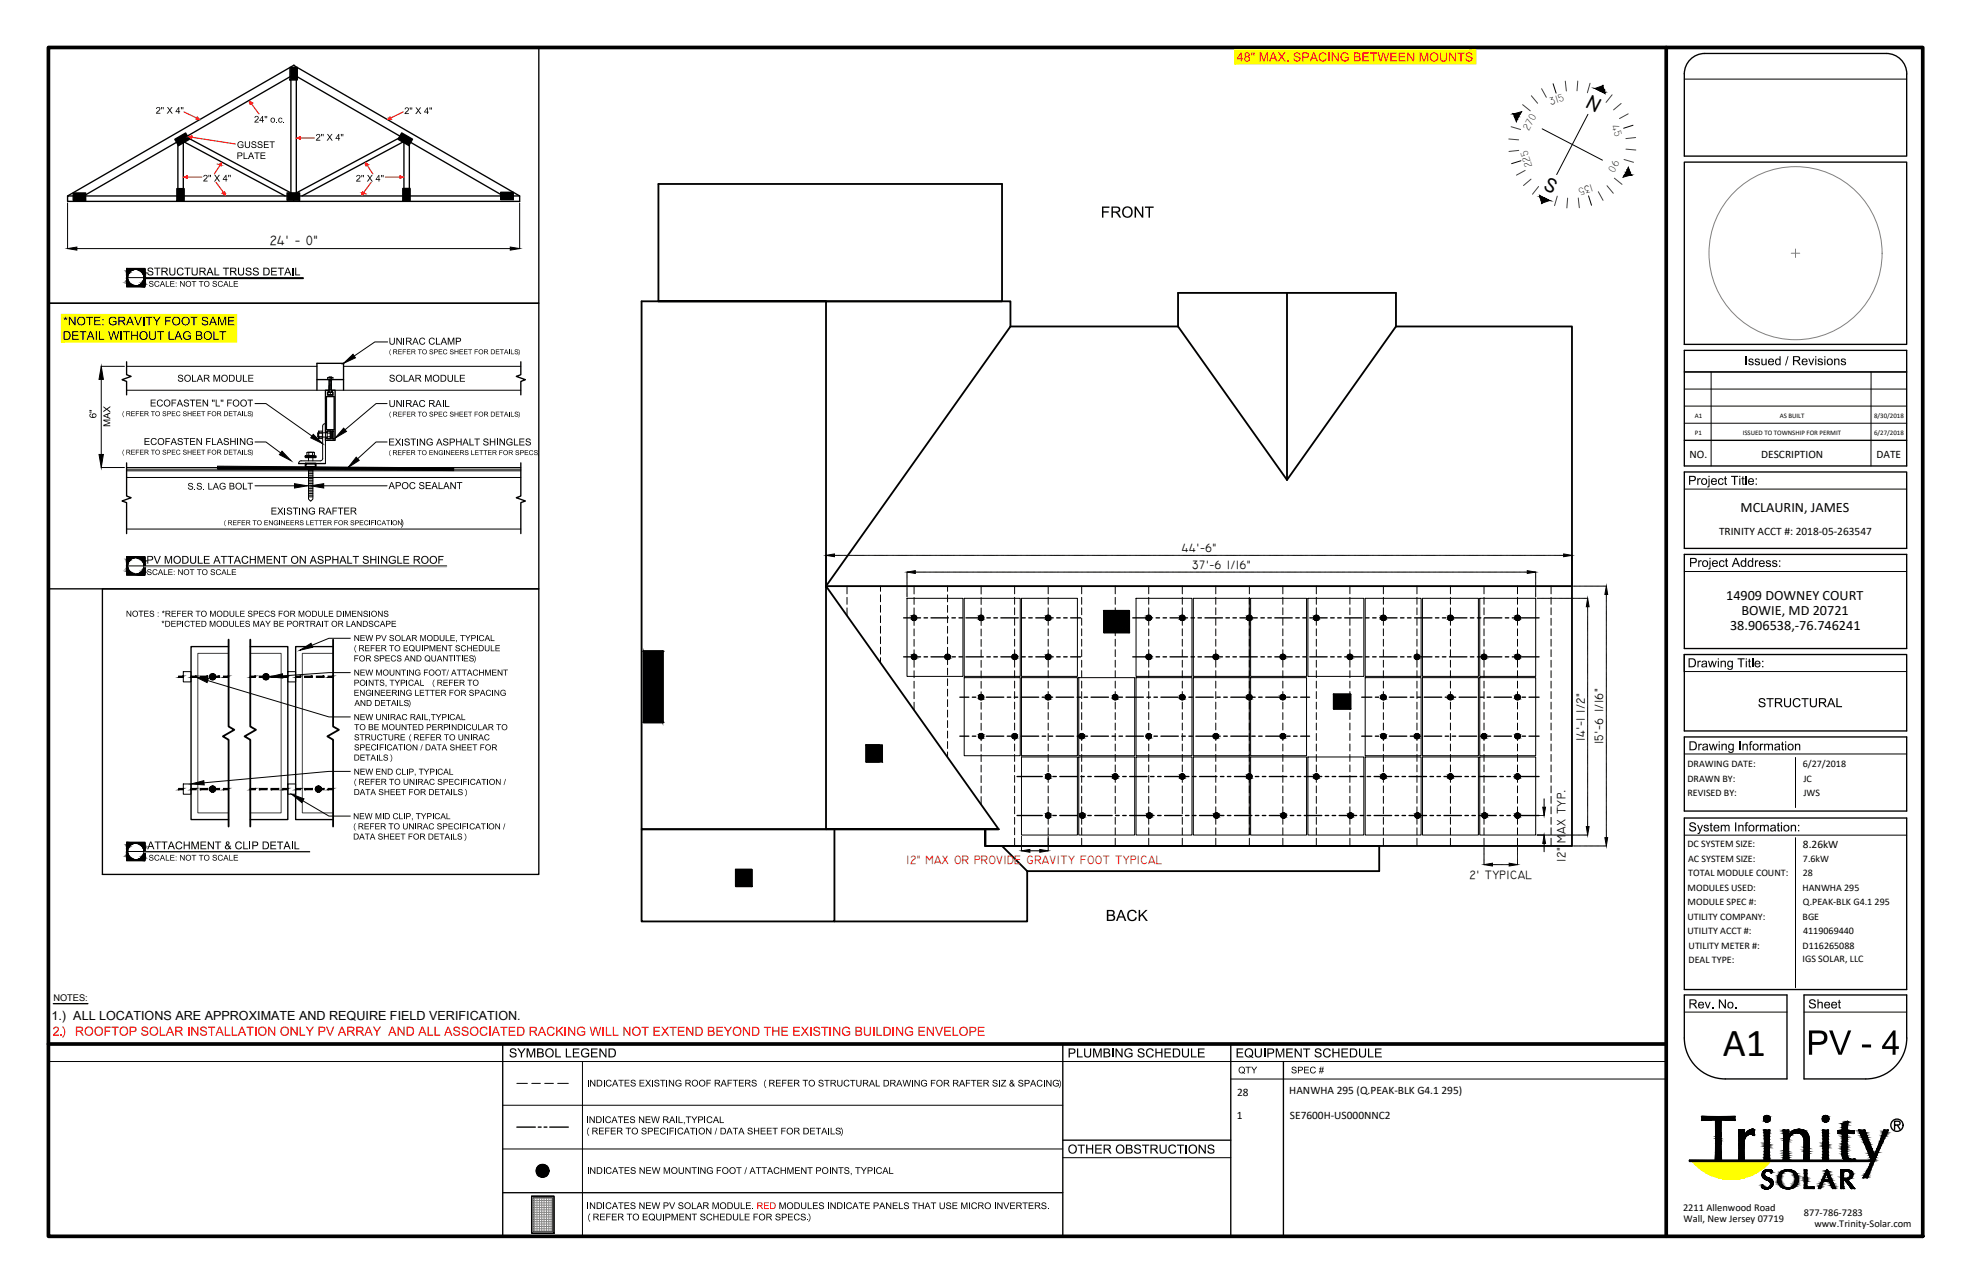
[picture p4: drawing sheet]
<svg xmlns="http://www.w3.org/2000/svg" width="432mm" height="279mm" viewBox="0 0 432 279" stroke-linecap="round" stroke-linejoin="round" font-family="sans-serif">
<defs><g id="words">
<text font-size="8.7" x="376.9" y="231">A1</text>
<text font-size="5.2" x="289" y="234.1">38.906538,-76.746241</text>
<g font-size="4.6">
<text x="346.7" y="23.3" transform="rotate(27 346.7 23.3)">N</text>
<text x="337.4" y="41.3" transform="rotate(28 337.4 41.3)">S</text>
</g>
<g font-size="3.1">
<text x="380.7" y="111.9">MCLAURIN, JAMES</text>
<text x="377.6" y="131.3">14909 DOWNEY COURT</text>
<text x="378.4" y="137.9">38.906538,-76.746241</text>
<text x="380.9" y="134.6">BOWIE, MD 20721</text>
</g>
<text font-size="3" x="59" y="53.7">24' - 0&quot;</text>
<text font-size="2.8" x="11.3" y="223.2">1.) ALL LOCATIONS ARE APPROXIMATE AND REQUIRE FIELD VERIFICATION.</text>
<g font-size="2.7">
<text x="258.5" y="120.9">44'-6&quot;</text>
<text x="260.8" y="124.5">37'-6 1/16&quot;</text>
<text x="346.7" y="162.1" transform="rotate(-90 346.7 162.1)">14'-1 1/2&quot;</text>
<text x="350.7" y="162.8" transform="rotate(-90 350.7 162.8)">15'-6 1/16&quot;</text>
<text x="342.4" y="188.6" transform="rotate(-90 342.4 188.6)">12&quot; MAX TYP.</text>
<text x="321.4" y="192.4">2' TYPICAL</text>
</g>
<text font-size="2.7" fill="#f00" x="198.3" y="189">12&quot; MAX OR PROVIDE GRAVITY FOOT TYPICAL</text>
<g font-size="2.5">
<text x="369.6" y="100.2">NO.</text>
<text x="385.2" y="100.2">DESCRIPTION</text>
<text x="410.5" y="100.2">DATE</text>
<text x="376" y="117">TRINITY ACCT #: 2018-05-263547</text>
<text x="394.4" y="185.5">8.26kW</text>
<text x="270.6" y="239.7">28</text>
<text x="282" y="239.3">HANWHA 295 (Q.PEAK-BLK G4.1 295)</text>
<text x="270.5" y="244.9">1</text>
<text x="282.2" y="244.8">SE7600H-US000NNC2</text>
</g>
<g font-size="2.3">
<text x="339.2" y="22.9" transform="rotate(-18 339.2 22.9)">315</text>
<text x="334.4" y="28.8" transform="rotate(-63 334.4 28.8)">270</text>
<text x="352.6" y="27.6" transform="rotate(72 352.6 27.6)">45</text>
<text x="352.9" y="34.8" transform="rotate(117 352.9 34.8)">90</text>
<text x="335.2" y="36.3" transform="rotate(-108 335.2 36.3)">225</text>
<text x="348.2" y="40.2" transform="rotate(162 348.2 40.2)">135</text>
<text x="368.2" y="264.9">2211 Allenwood Road</text>
<text x="368.3" y="267.4">Wall, New Jersey 07719</text>
<text x="394.6" y="266">877-786-7283</text>
<text x="396.9" y="268.5">www.Trinity-Solar.com</text>
</g>
<g font-size="2.2">
<text x="369.1" y="167.9">DRAWING DATE:</text>
<text x="394.4" y="167.8">6/27/2018</text>
<text x="369.1" y="171">DRAWN BY:</text>
<text x="394.5" y="171">JC</text>
<text x="369.1" y="174.2">REVISED BY:</text>
<text x="394.5" y="174.2">JWS</text>
<text x="369.1" y="185.4">DC SYSTEM SIZE:</text>
<text x="369.3" y="188.6">AC SYSTEM SIZE:</text>
<text x="369.3" y="191.7">TOTAL MODULE COUNT:</text>
<text x="394.4" y="191.7">28</text>
<text x="394.4" y="188.6">7.6kW</text>
<text x="369.1" y="194.9">MODULES USED:</text>
<text x="394.3" y="194.9">HANWHA 295</text>
<text x="394.4" y="198">Q.PEAK-BLK G4.1 295</text>
<text x="369.1" y="198.1">MODULE SPEC #:</text>
<text x="369.1" y="201.2">UTILITY COMPANY:</text>
<text x="394.3" y="201.2">BGE</text>
<text x="369.1" y="204.4">UTILITY ACCT #:</text>
<text x="369.4" y="207.6">UTILITY METER #:</text>
<text x="394.3" y="207.6">D116265088</text>
<text x="394.4" y="204.4">4119069440</text>
<text x="369.4" y="210.7">DEAL TYPE:</text>
<text x="394.3" y="210.6">IGS SOLAR, LLC</text>
</g>
<text font-size="2" x="11.7" y="219">NOTES:</text>
<g font-size="1.5">
<text x="370.7" y="91.5">A1</text>
<text x="370.7" y="95.3">P1</text>
<text x="381.2" y="95.3">ISSUED TO TOWNSHIP FOR PERMIT</text>
<text x="389.3" y="91.5">AS BUILT</text>
<text x="410" y="91.5">8/30/2018</text>
<text x="410" y="95.2">6/27/2018</text>
</g>
</g></defs>
<g fill="#000" stroke="#000" stroke-width=".22">
<path d="M349.5 19.6h.7l-.2 .3zM350 19.9h.9l.1 .3zM331.1 24.9h1.4zM331.3 25.5h.9l-.3 .6zM331.1 24.9l1.7-.5-.3 .5zM355.4 38.2l1.4 .1zM355.7 37.7l1 .5h-1.3zM355.7 37.7l1.1 .5zM355.7 37.7h.9l.2 .5zM356.2 36.6l.2 .6h-.5zM14.8 54.4l2-.3v.6zM111.6 54.1l2.1 .3-2.1 .3z"/>
<path d="M336.8 42.7l.5 .3h-.4zM337.8 43.3l.6 .3h-.7zM75.1 79.5l2.1-2 .6 .8zM21.7 99.4h.9l-.5 2.9zM22.1 80.2l.5 2.8h-.9zM61.7 98.7l2 2.1-2.6-1.3zM68.5 95l2.1 2.1-2.6-1.3zM75.2 93.7l.6 .7-2.5 1.5zM64.4 105.8l2.9 .5-2.9 .5zM68 106.3l2.8-.5v1zM77.9 100l.7 .7-2.5 1.6zM180.7 121.5l1.8-.3v.6z"/>
<path d="M198.4 125.2l1.8-.3v.6zM334.1 124.9l1.8 .3-1.8 .3zM342 121.2l1.9 .3-1.9 .3zM347.3 130.9l.3 1.9h-.6zM351.4 128.2l.3 1.9h-.6zM42.7 148.1l2.9 .3-.3 .9zM59 148.1l2.8-.7 .1 1zM65.6 142.3l2.4-1.5 .4 .8zM41.8 171.5l2.8-.7 .1 .9zM63.8 173.8l2.7 1-.5 .8zM337.5 176.6h.6l-.3 1.8zM223.4 186.2l1.9-.3v.6z"/>
<path d="M227.4 185.9l1.9 .3-1.9 .3zM324.6 189.2l1.9-.3v.6zM330.1 188.9l1.8 .3-1.8 .3zM337.8 182.7l.3 1.8h-.6zM347 180.9h.6l-.3 1.8zM351.1 183.3h.6l-.3 1.8zM369.6 253.9h40zM369.6 253.9h40v.2zM372.2 245.1h.3zM379.2 245.1h.3zM377.7 244.3h1.8zM380.4 253.8h1.1z"/>
<path d="M380.4 254h.1zM381.4 247.3h.1zM382.4 247.5h1.3zM382.6 247.3h1.2zM383 247.2h.7zM383.1 247.1h.5zM383.2 247.1h.4zM383.2 247.1h.3zM383.2 248.2h.5zM383.3 247.1h.1zM385.5 256.9h.5zM385.5 256.7h.5z"/>
<path d="M386 258h1.3zM386.1 258h1.3zM386.2 256h1.2zM386.2 256h1.1zM386.3 258.1h1.2zM386.6 259.9h.7zM386.8 256.2h.8zM386.8 258.3h.9zM386.9 258.4h.8zM387 258.5h.8zM386.8 247.3l.3-.1zM390.1 253.9h.3z"/>
<path d="M390.8 253.9h.5zM390.9 247.3l.4-.1zM393.4 247.1h.2zM394.6 253.9h.4zM395 256h.3zM395.3 253.9l.4 .1zM396.4 259.8l.4-.1zM398.7 253.9h.3zM399.7 247.3l.3-.1zM402.1 247.4h.2zM402.1 248h.1zM403.8 258.5h.6z"/>
<path d="M403.8 258.5h.7zM404.4 259.2h.6zM404.5 254.1h.3zM404.7 248h.9zM404.8 247.4h.8zM405.3 247.4h.3zM405.6 253.6h.2zM407.6 247.3h.3zM412.8 247.3l.2-.1zM385.8 260h1.1zM386.2 260.1h.4zM394.7 260h.5z"/>
<path d="M395.8 260h1zM397.8 260h.4zM401 260h.5zM402.7 260h.1zM404.9 260h.7zM405 260h.1z"/>
<path d="M350 19.9l.6 .3h.4zM350.6 20.2h.4l.1 .3z"/>
<path d="M348.9 19.4l1.3 .2 .1-.2zM348.9 19.4l1.3 .2h-.7z"/>
<path d="M350.6 18.7l-.3 .7h.5zM348.9 19.4l1.7-.7-.3 .7z"/>
<path d="M350.3 19.4l.5 .2v-.2zM350.3 19.4l.5 .2h-.6z"/>
<path d="M350.2 19.6l.7 .3-.1-.3zM350.2 19.6l.7 .3h-.9z"/>
<path d="M331.1 24.9l1.4 .1zM331.2 25h1.3l-.3 .5z"/>
<path d="M331.1 25l1.1 .5zM331.1 25l1.1 .5h-.9z"/>
<path d="M331.3 25.5l.2 .6h.4zM331.5 26.1h.4l-.2 .5z"/>
<path d="M355.4 38.2l1.4 .1zM355.3 38.3h1.5l-1.8 .5z"/>
<path d="M355.9 37.2l.7 .5-.2-.5zM355.9 37.2l.7 .5h-.9z"/>
<path d="M27.7 59.8l.3 .3 .2-.3zM27.7 59.8l.3 .3h-.3z"/>
<path d="M27.7 59.5l.5 .3 .2-.3zM27.7 59.5l.5 .3h-.5z"/>
<path d="M27.7 59.3l.7 .2 .2-.2zM27.7 59.3l.7 .2h-.7z"/>
<path d="M27.7 59.1l.9 .2 .3-.2zM27.7 59.1l.9 .2h-.9z"/>
<path d="M27.7 59h1.5zM27.7 59l1.2 .1z"/>
<path d="M27.7 59h1.8zM27.7 59h1.5z"/>
<path d="M27.7 58.7l4 .3v-.3zM27.7 58.7l4 .3h-4z"/>
<path d="M29.9 59h1.8zM29.9 59h1.8z"/>
<path d="M30.2 59l1.5 .1zM30.2 59l1.5 .1z"/>
<path d="M30.5 59.1l1.2 .2v-.2zM30.5 59.1l1.2 .2h-.9z"/>
<path d="M30.8 59.3l.9 .2v-.2zM30.8 59.3l.9 .2h-.7z"/>
<path d="M31 59.5l.7 .3v-.3zM31 59.5l.7 .3h-.5z"/>
<path d="M31.2 59.8l.5 .3v-.3zM31.2 59.8l.5 .3h-.3z"/>
<path d="M337.1 43.9h.5l-.3 .6zM337.6 43.9l-.3 .6 1.7-.6z"/>
<path d="M336.9 43l.9 .3-.5-.3zM336.9 43l.9 .3h-.9z"/>
<path d="M336.9 43.3l.7 .6 .2-.6zM336.9 43.3l.7 .6h-.5z"/>
<path d="M337.7 43.6l1.3 .3-.6-.3zM337.7 43.6l1.3 .3h-1.4z"/>
<path d="M27.7 60.7l.2 .4v-.4zM27.7 60.7l.2 .4h-.2z"/>
<path d="M27.7 60.4l.2 .3v-.3zM27.7 60.4l.2 .3h-.2z"/>
<path d="M27.7 61.1l.3 .3-.1-.3zM27.7 61.1l.3 .3h-.3z"/>
<path d="M27.7 60.1l.2 .3 .1-.3zM27.7 60.1l.2 .3h-.2z"/>
<path d="M27.7 61.4l.5 .3-.2-.3zM27.7 61.4l.5 .3h-.5z"/>
<path d="M27.7 61.7l.7 .2-.2-.2zM27.7 61.7l.7 .2h-.7z"/>
<path d="M27.7 61.9l.9 .3-.2-.3zM27.7 61.9l.9 .3h-.9z"/>
<path d="M27.7 62.2l1.2 .1-.3-.1zM27.7 62.2l1.2 .1h-1.2z"/>
<path d="M27.7 62.3l1.5 .2zM27.7 62.3l1.5 .2h-1.5z"/>
<path d="M27.7 62.5h1.8zM27.7 62.5h1.8z"/>
<path d="M31.4 60.1l.3 .3v-.3zM31.4 60.1l.3 .3h-.2z"/>
<path d="M31.5 60.4l.2 .3v-.3zM31.5 60.4l.2 .3h-.2z"/>
<path d="M31.5 60.7l.2 .4v-.4zM31.5 60.7l.2 .4h-.2z"/>
<path d="M31.5 61.1l.2 .3v-.3zM31.5 61.1l.2 .3h-.3z"/>
<path d="M31.4 61.4l.3 .3v-.3zM31.4 61.4l.3 .3h-.5z"/>
<path d="M31.2 61.7l.5 .2v-.2zM31.2 61.7l.5 .2h-.7z"/>
<path d="M31 61.9l.7 .3v-.3zM30.8 62.2l.2-.3 .7 .3z"/>
<path d="M30.8 62.2l.9 .1v-.1zM30.5 62.3l.3-.1 .9 .1z"/>
<path d="M30.5 62.3l1.2 .2v-.2zM30.2 62.5l.3-.2 1.2 .2z"/>
<path d="M30.2 62.5h1.5zM29.9 62.5h1.8z"/>
<path d="M27.7 62.5l4 .3v-.3zM27.7 62.5l4 .3h-4z"/>
<path d="M47.6 102.6l51.6 .4 .1-.6zM47.6 102l51.7 .4-51.7 .2z"/>
<path d="M27.7 123.8l.2 .3v-.3zM27.7 123.8l.2 .3h-.2z"/>
<path d="M27.7 123.5l.2 .3v-.3zM27.7 123.5l.2 .3h-.2z"/>
<path d="M27.7 124.1l.3 .4-.1-.4zM27.7 124.1l.3 .4h-.3z"/>
<path d="M27.7 123.2l.2 .3 .1-.3zM27.7 123.2l.2 .3h-.2z"/>
<path d="M27.7 124.5l.5 .2-.2-.2zM27.7 124.5l.5 .2h-.5z"/>
<path d="M27.7 122.9l.3 .3 .2-.3zM27.7 122.9l.3 .3h-.3z"/>
<path d="M27.7 124.7l.7 .3-.2-.3zM27.7 124.7l.7 .3h-.7z"/>
<path d="M27.7 122.6l.5 .3 .2-.3zM27.7 122.6l.5 .3h-.5z"/>
<path d="M27.7 125l.9 .2-.2-.2zM27.7 125l.9 .2h-.9z"/>
<path d="M27.7 122.4l.7 .2 .2-.2zM27.7 122.4l.7 .2h-.7z"/>
<path d="M27.7 125.2l1.2 .2-.3-.2zM27.7 125.2l1.2 .2h-1.2z"/>
<path d="M27.7 122.2l.9 .2 .3-.2zM27.7 122.2l.9 .2h-.9z"/>
<path d="M27.7 125.4l1.5 .1zM27.7 125.4l1.5 .1h-1.5z"/>
<path d="M27.7 122.1l1.2 .1 .3-.1zM27.7 122.1l1.2 .1h-1.2z"/>
<path d="M27.7 125.5l1.8 .1zM27.7 125.5l1.8 .1z"/>
<path d="M27.7 122h1.8zM27.7 122l1.5 .1z"/>
<path d="M27.7 121.8l4 .2v-.2zM27.7 121.8l4 .2h-4z"/>
<path d="M29.9 122l1.8 .1zM29.9 122l1.8 .1z"/>
<path d="M30.2 122.1l1.5 .1v-.1zM30.2 122.1l1.5 .1z"/>
<path d="M30.5 122.2l1.2 .2v-.2zM30.5 122.2l1.2 .2h-.9z"/>
<path d="M30.8 122.4l.9 .2v-.2zM30.8 122.4l.9 .2h-.7z"/>
<path d="M31 122.6l.7 .3v-.3zM31 122.6l.7 .3h-.5z"/>
<path d="M31.2 122.9l.5 .3v-.3zM31.2 122.9l.5 .3h-.3z"/>
<path d="M31.4 123.2l.3 .3v-.3zM31.4 123.2l.3 .3h-.2z"/>
<path d="M31.5 123.5l.2 .3v-.3zM31.5 123.5l.2 .3h-.2z"/>
<path d="M31.5 123.8l.2 .3v-.3zM31.5 123.8l.2 .3h-.2z"/>
<path d="M31.5 124.1l.2 .4v-.4zM31.5 124.1l.2 .4h-.3z"/>
<path d="M31.4 124.5l.3 .2v-.2zM31.4 124.5l.3 .2h-.5z"/>
<path d="M31.2 124.7l.5 .3v-.3zM31.2 124.7l.5 .3h-.7z"/>
<path d="M31 125l.7 .2v-.2zM31 125l.7 .2h-.9z"/>
<path d="M30.8 125.2l.9 .2v-.2zM30.5 125.4l.3-.2 .9 .2z"/>
<path d="M30.5 125.4l1.2 .1v-.1zM30.2 125.5l.3-.1 1.2 .1z"/>
<path d="M30.2 125.5l1.5 .1zM29.9 125.6h1.8z"/>
<path d="M27.7 125.6l4 .2v-.2zM27.7 125.6l4 .2h-4z"/>
<path d="M199.9 134.7h.2zM199.8 134.7h.3z"/>
<path d="M199.8 134.7h.4zM199.7 134.7h.5z"/>
<path d="M199.8 135.7h.3zM199.8 135.7h.2z"/>
<path d="M199.7 134.7l.6 .1zM199.6 134.8h.7z"/>
<path d="M199.7 135.7h.5zM199.7 135.7h.4z"/>
<path d="M199.6 134.8h.7zM199.5 134.8h.8z"/>
<path d="M199.6 135.6h.7zM199.6 135.6l.6 .1z"/>
<path d="M199.5 134.8l.9 .1zM199.5 134.8l.9 .1z"/>
<path d="M199.5 135.5h.8zM199.5 135.5l.8 .1z"/>
<path d="M199.5 134.9l.9 .1zM199.5 134.9l.9 .1z"/>
<path d="M199.5 135.5h.9zM199.5 135.5h.8z"/>
<path d="M199.4 135l1.1 .1zM199.4 135l1.1 .1z"/>
<path d="M199.4 135.4h1zM199.4 135.4l1 .1z"/>
<path d="M199.4 135.1l1.1 .1zM199.4 135.1l1.1 .1z"/>
<path d="M199.4 135.3h1.1zM199.4 135.3l1 .1z"/>
<path d="M199.4 135.2h1.1zM199.4 135.2l1.1 .1z"/>
<path d="M214.6 134.7h.1zM214.5 134.7h.2z"/>
<path d="M214.5 134.7h.3zM214.4 134.7h.4z"/>
<path d="M214.5 135.7h.2zM214.5 135.7h.2z"/>
<path d="M214.4 134.7l.5 .1zM214.4 134.7l.5 .1z"/>
<path d="M214.4 135.7h.4zM214.4 135.7h.3z"/>
<path d="M214.3 134.8h.7zM214.2 134.8h.8z"/>
<path d="M214.3 135.6h.6zM214.3 135.6l.5 .1z"/>
<path d="M214.2 134.8l.9 .1zM214.2 134.8l.9 .1z"/>
<path d="M214.2 135.5h.8zM214.2 135.5l.7 .1z"/>
<path d="M214.2 134.9l.9 .1zM214.2 134.9l.9 .1z"/>
<path d="M214.2 135.5h.9zM214.2 135.5h.8z"/>
<path d="M214.1 135l1 .1zM214.1 135l1 .1z"/>
<path d="M214.1 135.4h1zM214.1 135.4l1 .1z"/>
<path d="M214.1 135.1l1 .1zM214.1 135.1l1 .1z"/>
<path d="M214.1 135.3h1zM214.1 135.3l1 .1z"/>
<path d="M214.1 135.2h1zM214.1 135.2l1 .1z"/>
<path d="M229.2 134.7h.2zM229.1 134.7h.3z"/>
<path d="M229.1 134.7h.4zM229 134.7h.5z"/>
<path d="M229.1 135.7h.3zM229.1 135.7h.2z"/>
<path d="M229 134.7l.6 .1zM229 134.7l.6 .1z"/>
<path d="M229 135.7h.5zM229 135.7h.4z"/>
<path d="M229 134.8h.7zM228.9 134.8h.8z"/>
<path d="M229 135.6h.6zM229 135.6l.5 .1z"/>
<path d="M228.9 134.8l.8 .1zM228.9 134.8l.8 .1z"/>
<path d="M228.9 135.5h.8zM228.9 135.5l.7 .1z"/>
<path d="M228.8 134.9l1 .1zM228.8 134.9l1 .1z"/>
<path d="M228.8 135.5h.9zM228.8 135.5h.9z"/>
<path d="M228.8 135l1 .1zM228.8 135l1 .1z"/>
<path d="M228.8 135.4h1zM228.8 135.4l.9 .1z"/>
<path d="M228.8 135.1l1 .1zM228.8 135.1l1 .1z"/>
<path d="M228.8 135.3h1zM228.8 135.3l1 .1z"/>
<path d="M228.8 135.2h1zM228.8 135.2l1 .1z"/>
<path d="M241.5 133.6l5.5 4.8v-4.8zM241.5 133.6l5.5 4.8h-5.5z"/>
<path d="M251.2 134.7h.2zM251.1 134.7h.3z"/>
<path d="M251.1 134.7h.4zM251 134.7h.5z"/>
<path d="M251.1 135.7h.3zM251.1 135.7h.2z"/>
<path d="M251 134.7l.6 .1zM251 134.8h.6z"/>
<path d="M251 135.7h.5zM251 135.7h.4z"/>
<path d="M251 134.8h.7zM251 134.8h.7z"/>
<path d="M251 135.6h.6zM251 135.6l.5 .1z"/>
<path d="M250.9 134.8l.8 .1zM250.9 134.8l.8 .1z"/>
<path d="M250.9 135.5h.8zM250.9 135.5l.7 .1z"/>
<path d="M250.8 134.9l1 .1zM250.8 134.9l1 .1z"/>
<path d="M250.8 135.5h.9zM250.8 135.5h.9z"/>
<path d="M250.8 135l1 .1zM250.8 135l1 .1z"/>
<path d="M250.8 135.4h1zM250.8 135.4l.9 .1z"/>
<path d="M250.7 135.1l1.1 .1zM250.7 135.1l1.1 .1z"/>
<path d="M250.7 135.2l1.1 .1zM250.7 135.2l1.1 .1z"/>
<path d="M250.7 135.3h1.1zM250.7 135.3l1.1 .1z"/>
<path d="M258.6 134.7h.1zM258.5 134.7h.2z"/>
<path d="M258.5 134.7h.4zM258.4 134.7h.5z"/>
<path d="M258.5 135.7h.2zM258.5 135.7h.2z"/>
<path d="M258.4 134.7l.5 .1zM258.3 134.8h.6z"/>
<path d="M258.4 135.7h.5zM258.4 135.7h.3z"/>
<path d="M258.3 134.8h.7zM258.3 134.8h.7z"/>
<path d="M258.3 135.6h.6zM258.3 135.6l.6 .1z"/>
<path d="M258.2 134.8l.9 .1zM258.2 134.8l.9 .1z"/>
<path d="M258.2 135.5h.8zM258.2 135.5l.7 .1z"/>
<path d="M258.2 134.9l.9 .1zM258.2 134.9l.9 .1z"/>
<path d="M258.2 135.5h.9zM258.2 135.5h.8z"/>
<path d="M258.1 135l1 .1zM258.1 135l1 .1z"/>
<path d="M258.1 135.4h1zM258.1 135.4l1 .1z"/>
<path d="M258.1 135.1l1.1 .1zM258.1 135.1l1.1 .1z"/>
<path d="M258.1 135.3h1zM258.1 135.3l1 .1z"/>
<path d="M258.1 135.2h1.1zM258.1 135.2l1 .1z"/>
<path d="M273.2 134.7h.2zM273.1 134.7h.3z"/>
<path d="M273.1 134.7h.4zM273 134.7h.5z"/>
<path d="M273.1 135.7h.3zM273.1 135.7h.2z"/>
<path d="M273 134.7l.6 .1zM273 134.8h.6z"/>
<path d="M273 135.7h.5zM273 135.7h.4z"/>
<path d="M273 134.8h.7zM273 134.8h.7z"/>
<path d="M273 135.6h.6zM273 135.6l.5 .1z"/>
<path d="M272.9 134.8l.8 .1zM272.9 134.8l.8 .1z"/>
<path d="M272.9 135.5h.8zM272.9 135.5l.7 .1z"/>
<path d="M272.8 134.9l1 .1zM272.8 134.9l1 .1z"/>
<path d="M272.8 135.5h.9zM272.8 135.5h.9z"/>
<path d="M272.8 135l1 .1zM272.8 135l1 .1z"/>
<path d="M272.8 135.4h1zM272.8 135.4l.9 .1z"/>
<path d="M272.8 135.1l1 .1zM272.8 135.1l1 .1z"/>
<path d="M272.8 135.3h1zM272.8 135.3l1 .1z"/>
<path d="M272.7 135.2h1.1zM272.7 135.2l1.1 .1z"/>
<path d="M287.9 134.7h.2zM287.8 134.7h.3z"/>
<path d="M287.8 134.7h.4zM287.7 134.7h.5z"/>
<path d="M287.8 135.7h.3zM287.8 135.7h.2z"/>
<path d="M287.7 134.7l.6 .1zM287.6 134.8h.7z"/>
<path d="M287.7 135.7h.5zM287.7 135.7h.4z"/>
<path d="M287.6 134.8h.7zM287.6 134.8h.7z"/>
<path d="M287.6 135.6h.7zM287.6 135.6l.6 .1z"/>
<path d="M287.6 134.8l.8 .1zM287.6 134.8l.8 .1z"/>
<path d="M287.6 135.5h.7zM287.6 135.5l.7 .1z"/>
<path d="M287.5 134.9l.9 .1zM287.5 134.9l.9 .1z"/>
<path d="M287.5 135.5h.9zM287.5 135.5h.8z"/>
<path d="M287.5 135l1 .1zM287.5 135l1 .1z"/>
<path d="M287.5 135.4h.9zM287.5 135.4l.9 .1z"/>
<path d="M287.4 135.1l1.1 .1zM287.4 135.1l1.1 .1z"/>
<path d="M287.4 135.2l1.1 .1zM287.4 135.2l1.1 .1z"/>
<path d="M287.4 135.3h1.1zM287.4 135.3l1 .1z"/>
<path d="M302.6 134.7h.2zM302.5 134.7h.3z"/>
<path d="M302.5 134.7h.4zM302.4 134.7h.5z"/>
<path d="M302.5 135.7h.3zM302.5 135.7h.2z"/>
<path d="M302.4 134.7l.5 .1zM302.3 134.8h.6z"/>
<path d="M302.4 135.7h.5zM302.4 135.7h.4z"/>
<path d="M302.3 134.8h.7zM302.2 134.8h.8z"/>
<path d="M302.3 135.6h.6zM302.3 135.6l.6 .1z"/>
<path d="M302.2 134.8l.9 .1zM302.2 134.8l.9 .1z"/>
<path d="M302.2 135.5h.8zM302.2 135.5l.7 .1z"/>
<path d="M302.2 134.9l.9 .1zM302.2 134.9l.9 .1z"/>
<path d="M302.2 135.5h.9zM302.2 135.5h.8z"/>
<path d="M302.1 135l1 .1zM302.1 135l1 .1z"/>
<path d="M302.1 135.4h1zM302.1 135.4l1 .1z"/>
<path d="M302.1 135.1l1 .1zM302.1 135.1l1 .1z"/>
<path d="M302.1 135.2l1 .1zM302.1 135.2l1 .1z"/>
<path d="M302.1 135.3h1zM302.1 135.3l1 .1z"/>
<path d="M317.2 134.7h.2zM317.1 134.7h.3z"/>
<path d="M317.1 134.7h.4zM317 134.7h.5z"/>
<path d="M317.1 135.7h.3zM317.1 135.7h.2z"/>
<path d="M317 134.7l.6 .1zM317 134.8h.6z"/>
<path d="M317 135.7h.5zM317 135.7h.4z"/>
<path d="M317 134.8h.7zM317 134.8h.7z"/>
<path d="M317 135.6h.6zM317 135.6l.5 .1z"/>
<path d="M316.9 134.8l.8 .1zM316.9 134.8l.8 .1z"/>
<path d="M316.9 135.5h.8zM316.9 135.5l.7 .1z"/>
<path d="M316.8 134.9l1 .1zM316.8 134.9l1 .1z"/>
<path d="M316.8 135.5h.9zM316.8 135.5h.9z"/>
<path d="M316.8 135l1 .1zM316.8 135l1 .1z"/>
<path d="M316.8 135.4h1zM316.8 135.4l.9 .1z"/>
<path d="M316.8 135.1l1 .1zM316.8 135.1l1 .1z"/>
<path d="M316.7 135.2l1.1 .1zM316.7 135.2l1.1 .1z"/>
<path d="M316.8 135.3h1zM316.8 135.3l1 .1z"/>
<path d="M331.9 134.7h.2zM331.8 134.7h.3z"/>
<path d="M331.8 134.7h.4zM331.7 134.7h.5z"/>
<path d="M331.8 135.7h.3zM331.8 135.7h.2z"/>
<path d="M331.7 134.7l.6 .1zM331.6 134.8h.7z"/>
<path d="M331.7 135.7h.5zM331.7 135.7h.4z"/>
<path d="M331.6 134.8h.7zM331.6 134.8h.7z"/>
<path d="M331.6 135.6h.7zM331.6 135.6l.6 .1z"/>
<path d="M331.6 134.8l.8 .1zM331.6 134.8l.8 .1z"/>
<path d="M331.6 135.5h.7zM331.6 135.5l.7 .1z"/>
<path d="M331.5 134.9l1 .1zM331.5 134.9l1 .1z"/>
<path d="M331.5 135.5h.9zM331.5 135.5h.8z"/>
<path d="M331.5 135l1 .1zM331.5 135l1 .1z"/>
<path d="M331.5 135.4h1zM331.5 135.4l.9 .1z"/>
<path d="M331.4 135.1l1.1 .1zM331.4 135.1l1.1 .1z"/>
<path d="M331.4 135.2l1.1 .1zM331.4 135.2l1.1 .1z"/>
<path d="M331.4 135.3h1.1zM331.4 135.3l1.1 .1z"/>
<path d="M39.1 148.2h1v-.3zM39.1 147.9h1l-1 .3z"/>
<path d="M41.8 148.2h1.1v-.3zM41.8 147.9h1.1l-1.1 .3z"/>
<path d="M43.8 148.2h1.7v-.3zM43.8 147.9h1.7l-1.7 .3z"/>
<path d="M45.9 147.9l-.1 .2h.7zM45.8 148.1h.7l-.6 .2zM45.9 148.3l.1 .2 .5-.4z"/>
<path d="M46 148.5l.1 .1 .4-.5zM46.5 148.1l-.2 .6-.2-.1zM46.5 148.1l-.2 .6 .2 .1z"/>
<path d="M46.1 147.5l.4 .6-.2-.7zM46.1 147.5l.4 .6-.5-.4zM46 147.7l-.1 .2 .6 .2z"/>
<path d="M46.5 148.1v.7l.2-.1zM46.5 148.1l.4 .5-.2 .1zM46.5 148.1l.4 .5 .2-.1z"/>
<path d="M46.7 147.4l-.2 .7 .4-.6zM46.5 147.4h.2l-.2 .7zM46.3 147.4l.2 .7v-.7z"/>
<path d="M46.5 148.1l.6 .4v-.2zM46.5 148.1h.7l-.1 .2z"/>
<path d="M46.5 148.1h.7l-.1-.2zM46.5 148.1l.6-.4v.2zM46.9 147.5l-.4 .6 .6-.4z"/>
<path d="M46.3 148.2h1.7v-.3zM46.3 147.9h1.7l-1.7 .3z"/>
<path d="M48.9 148.2h1.1v-.3zM48.9 147.9h1.1l-1.1 .3z"/>
<path d="M54.7 148.2h1.2v-.3zM54.7 147.9h1.2l-1.2 .3z"/>
<path d="M57.5 147.9v.2h.7zM57.5 148.1h.7l-.7 .2zM57.5 148.3l.1 .2 .6-.4z"/>
<path d="M57.6 148.5l.2 .1 .4-.5zM58.2 148.1l-.2 .6-.2-.1zM58.2 148.1l-.2 .6 .2 .1z"/>
<path d="M57.8 147.5l.4 .6-.2-.7zM57.8 147.5l.4 .6-.6-.4zM57.6 147.7l-.1 .2 .7 .2z"/>
<path d="M58.2 148.1v.7l.2-.1zM58.2 148.1l.4 .5-.2 .1zM58.2 148.1l.4 .5 .1-.1z"/>
<path d="M56.7 148.2h1.7v-.3zM56.7 147.9h1.7l-1.7 .3z"/>
<path d="M58.4 147.4l-.2 .7 .4-.6zM58.2 147.4h.2l-.2 .7zM58 147.4l.2 .7v-.7z"/>
<path d="M58.2 148.1l.5 .4 .1-.2zM58.2 148.1h.7l-.1 .2z"/>
<path d="M58.2 148.1h.7l-.1-.2zM58.2 148.1l.5-.4 .1 .2zM58.6 147.5l-.4 .6 .5-.4z"/>
<path d="M59.3 148.2h1.7v-.3zM59.3 147.9h1.7l-1.7 .3z"/>
<path d="M61.8 148.2h1.2v-.3zM61.8 147.9h1.2l-1.2 .3z"/>
<path d="M64.7 148.2h1.1v-.3zM64.7 147.9h1.1l-1.1 .3z"/>
<path d="M66.6 148.2h1.7v-.3zM66.6 147.9h1.7l-1.7 .3z"/>
<path d="M69.2 148.2h1.7v-.3zM69.2 147.9h1.7l-1.7 .3z"/>
<path d="M71.8 148.2h1.1v-.3zM71.8 147.9h1.1l-1.1 .3z"/>
<path d="M140.7 142.5l4.3 15.5v-15.5zM140.7 142.5l4.3 15.5h-4.3z"/>
<path d="M199.9 143.2h.2zM199.8 143.2h.3z"/>
<path d="M199.8 143.2h.4zM199.7 143.2h.5z"/>
<path d="M199.8 144.2h.3zM199.8 144.2h.2z"/>
<path d="M199.7 143.2l.6 .1zM199.6 143.3h.7z"/>
<path d="M199.7 144.2h.5zM199.7 144.2h.4z"/>
<path d="M199.6 143.3l.7 .1zM199.5 143.4h.8z"/>
<path d="M199.6 144.1h.7zM199.6 144.1l.6 .1z"/>
<path d="M199.5 143.4h.9zM199.5 143.4h.9z"/>
<path d="M199.5 144.1h.8zM199.5 144.1h.8z"/>
<path d="M199.5 143.4l.9 .1zM199.5 143.4l.9 .1z"/>
<path d="M199.5 144h.9zM199.5 144l.8 .1z"/>
<path d="M199.4 143.5l1.1 .1zM199.4 143.5l1.1 .1z"/>
<path d="M199.4 143.9h1zM199.4 143.9l1 .1z"/>
<path d="M199.4 143.6l1.1 .1zM199.4 143.6l1.1 .1z"/>
<path d="M199.4 143.8h1.1zM199.4 143.8l1 .1z"/>
<path d="M199.4 143.7h1.1zM199.4 143.7l1.1 .1z"/>
<path d="M207.2 143.2h.2zM207.1 143.2h.3z"/>
<path d="M207.1 143.2h.4zM207 143.2h.5z"/>
<path d="M207.1 144.2h.3zM207.1 144.2h.2z"/>
<path d="M207 143.2l.6 .1zM207 143.3h.6z"/>
<path d="M207 144.2h.5zM207 144.2h.4z"/>
<path d="M207 143.3l.7 .1zM207 143.3l.7 .1z"/>
<path d="M207 144.1h.6zM207 144.1l.5 .1z"/>
<path d="M206.9 143.4h.8zM206.9 143.4h.8z"/>
<path d="M206.9 144.1h.8zM206.9 144.1h.7z"/>
<path d="M206.8 143.4l1 .1zM206.8 143.4l1 .1z"/>
<path d="M206.8 144h.9zM206.8 144l.9 .1z"/>
<path d="M206.8 143.5l1 .1zM206.8 143.5l1 .1z"/>
<path d="M206.8 143.9h1zM206.8 143.9l.9 .1z"/>
<path d="M206.8 143.6l1 .1zM206.8 143.6l1 .1z"/>
<path d="M206.7 143.7l1.1 .1zM206.7 143.7l1.1 .1z"/>
<path d="M206.8 143.8h1zM206.8 143.8l1 .1z"/>
<path d="M214.6 152h.1zM214.5 152h.2z"/>
<path d="M214.5 152l.3 .1zM214.4 152.1h.4z"/>
<path d="M214.5 153h.2zM214.5 153l.2 .1z"/>
<path d="M214.4 152.1h.5zM214.4 152.1h.5z"/>
<path d="M214.4 153h.4zM214.4 153h.3z"/>
<path d="M214.3 152.1l.7 .1zM214.2 152.2h.8z"/>
<path d="M214.3 153h.6zM214.3 153h.5z"/>
<path d="M214.2 152.2l.9 .1zM214.2 152.2l.9 .1z"/>
<path d="M214.2 152.9h.8zM214.2 152.9l.7 .1z"/>
<path d="M214.2 152.3l.9 .1zM214.2 152.3l.9 .1z"/>
<path d="M214.2 152.8h.9zM214.2 152.8l.8 .1z"/>
<path d="M214.1 152.4h1zM214.1 152.4h1z"/>
<path d="M214.1 152.7h1zM214.1 152.7l1 .1z"/>
<path d="M214.1 152.4l1 .1zM214.1 152.4l1 .1z"/>
<path d="M214.1 152.6h1zM214.1 152.6l1 .1z"/>
<path d="M214.1 152.5h1zM214.1 152.5l1 .1z"/>
<path d="M221.9 143.2h.2zM221.8 143.2h.3z"/>
<path d="M221.8 143.2h.4zM221.7 143.2h.5z"/>
<path d="M221.8 144.2h.3zM221.8 144.2h.2z"/>
<path d="M221.7 143.2l.6 .1zM221.6 143.3h.7z"/>
<path d="M221.7 144.2h.5zM221.7 144.2h.4z"/>
<path d="M221.6 143.3l.7 .1zM221.6 143.3l.7 .1z"/>
<path d="M221.6 144.1h.7zM221.6 144.1l.6 .1z"/>
<path d="M221.6 143.4h.8zM221.6 143.4h.8z"/>
<path d="M221.6 144.1h.7zM221.6 144.1h.7z"/>
<path d="M221.5 143.4l.9 .1zM221.5 143.4l.9 .1z"/>
<path d="M221.5 144h.9zM221.5 144l.8 .1z"/>
<path d="M221.5 143.5l1 .1zM221.5 143.5l1 .1z"/>
<path d="M221.5 143.9h.9zM221.5 143.9l.9 .1z"/>
<path d="M221.4 143.6l1.1 .1zM221.4 143.6l1.1 .1z"/>
<path d="M221.4 143.7l1.1 .1zM221.4 143.7l1.1 .1z"/>
<path d="M221.4 143.8h1.1zM221.4 143.8l1 .1z"/>
<path d="M229.2 143.2h.2zM229.1 143.2h.3z"/>
<path d="M229.2 152h.2zM229.1 152h.3z"/>
<path d="M229.1 143.2h.4zM229 143.2h.5z"/>
<path d="M229.1 144.2h.3zM229.1 144.2h.2z"/>
<path d="M229.1 152l.4 .1zM229 152.1h.5z"/>
<path d="M229.1 153h.3zM229.1 153l.2 .1z"/>
<path d="M229 143.2l.6 .1zM229 143.3h.6z"/>
<path d="M229 144.2h.5zM229 144.2h.4z"/>
<path d="M229 152.1h.6zM229 152.1h.6z"/>
<path d="M229 153h.5zM229 153h.4z"/>
<path d="M229 143.3l.7 .1zM228.9 143.4h.8z"/>
<path d="M229 144.1h.6zM229 144.1l.5 .1z"/>
<path d="M229 152.1l.7 .1zM228.9 152.2h.8z"/>
<path d="M229 153h.6zM229 153h.5z"/>
<path d="M228.9 143.4h.8zM228.9 143.4h.8z"/>
<path d="M228.9 144.1h.8zM228.9 144.1h.7z"/>
<path d="M228.9 152.2l.8 .1zM228.9 152.2l.8 .1z"/>
<path d="M228.9 152.9h.8zM228.9 152.9l.7 .1z"/>
<path d="M228.8 143.4l1 .1zM228.8 143.4l1 .1z"/>
<path d="M228.8 144h.9zM228.8 144l.9 .1z"/>
<path d="M228.8 152.3l1 .1zM228.8 152.3l1 .1z"/>
<path d="M228.8 152.8h.9zM228.8 152.8l.9 .1z"/>
<path d="M228.8 143.5l1 .1zM228.8 143.5l1 .1z"/>
<path d="M228.8 143.9h1zM228.8 143.9l.9 .1z"/>
<path d="M228.8 152.4h1zM228.8 152.4h1z"/>
<path d="M228.8 152.7h1zM228.8 152.7l.9 .1z"/>
<path d="M228.8 143.6l1 .1zM228.8 143.6l1 .1z"/>
<path d="M228.8 143.8h1zM228.8 143.8l1 .1z"/>
<path d="M228.8 152.4l1 .1zM228.8 152.4l1 .1z"/>
<path d="M228.8 152.6h1zM228.8 152.6l1 .1z"/>
<path d="M228.8 143.7h1zM228.8 143.7l1 .1z"/>
<path d="M228.8 152.5h1zM228.8 152.5l1 .1z"/>
<path d="M243.9 152h.2zM243.8 152h.3z"/>
<path d="M243.8 152l.4 .1zM243.7 152.1h.5z"/>
<path d="M243.8 153h.3zM243.8 153l.2 .1z"/>
<path d="M243.7 152.1h.6zM243.6 152.1h.7z"/>
<path d="M243.7 153h.5zM243.7 153h.4z"/>
<path d="M243.6 152.1l.7 .1zM243.6 152.1l.7 .1z"/>
<path d="M243.6 153h.7zM243.6 153h.6z"/>
<path d="M243.6 152.2l.8 .1zM243.6 152.2l.8 .1z"/>
<path d="M243.6 152.9h.7zM243.6 152.9l.7 .1z"/>
<path d="M243.5 152.3l.9 .1zM243.5 152.3l.9 .1z"/>
<path d="M243.5 152.8h.9zM243.5 152.8l.8 .1z"/>
<path d="M243.4 152.4h1.1zM243.4 152.4h1.1z"/>
<path d="M243.4 152.7h1zM243.4 152.7l1 .1z"/>
<path d="M243.4 152.4l1.1 .1zM243.4 152.4l1.1 .1z"/>
<path d="M243.4 152.6h1.1zM243.4 152.6l1 .1z"/>
<path d="M243.4 152.5h1.1zM243.4 152.5l1.1 .1z"/>
<path d="M251.2 143.2h.2zM251.1 143.2h.3z"/>
<path d="M251.1 143.2h.4zM251 143.2h.5z"/>
<path d="M251.1 144.2h.3zM251.1 144.2h.2z"/>
<path d="M251 143.2l.6 .1zM251 143.3h.6z"/>
<path d="M251 144.2h.5zM251 144.2h.4z"/>
<path d="M251 143.3l.7 .1zM251 143.3l.7 .1z"/>
<path d="M251 144.1h.6zM251 144.1l.5 .1z"/>
<path d="M250.9 143.4h.8zM250.9 143.4h.8z"/>
<path d="M250.9 144.1h.8zM250.9 144.1h.7z"/>
<path d="M250.8 143.4l1 .1zM250.8 143.4l1 .1z"/>
<path d="M250.8 144h.9zM250.8 144l.9 .1z"/>
<path d="M250.8 143.5l1 .1zM250.8 143.5l1 .1h-1.1z"/>
<path d="M250.8 143.9h1zM250.8 143.9l.9 .1z"/>
<path d="M250.7 143.6l1.1 .1zM250.7 143.6l1.1 .1z"/>
<path d="M250.7 143.7l1.1 .1zM250.7 143.7l1.1 .1z"/>
<path d="M250.7 143.8h1.1zM250.7 143.8l1.1 .1z"/>
<path d="M258.6 152h.1zM258.5 152h.2z"/>
<path d="M258.5 152l.4 .1zM258.4 152.1h.5z"/>
<path d="M258.5 153h.2zM258.5 153l.2 .1z"/>
<path d="M258.4 152.1h.5zM258.3 152.1h.6z"/>
<path d="M258.4 153h.5zM258.4 153h.3z"/>
<path d="M258.3 152.1l.7 .1zM258.3 152.1l.7 .1z"/>
<path d="M258.3 153h.6zM258.3 153h.6z"/>
<path d="M258.2 152.2l.9 .1zM258.2 152.2l.9 .1z"/>
<path d="M258.2 152.9h.8zM258.2 152.9l.7 .1z"/>
<path d="M258.2 152.3l.9 .1zM258.2 152.3l.9 .1z"/>
<path d="M258.2 152.8h.9zM258.2 152.8l.8 .1z"/>
<path d="M258.1 152.4h1zM258.1 152.4h1z"/>
<path d="M258.1 152.7h1zM258.1 152.7l1 .1z"/>
<path d="M258.1 152.4l1.1 .1zM258.1 152.4l1.1 .1z"/>
<path d="M258.1 152.6h1zM258.1 152.6l1 .1z"/>
<path d="M258.1 152.5h1.1zM258.1 152.5l1 .1z"/>
<path d="M265.9 143.2h.2zM265.8 143.2h.3z"/>
<path d="M265.8 143.2h.4zM265.7 143.2h.5z"/>
<path d="M265.8 144.2h.3zM265.8 144.2h.2z"/>
<path d="M265.7 143.2l.6 .1zM265.6 143.3h.7z"/>
<path d="M265.7 144.2h.5zM265.7 144.2h.4z"/>
<path d="M265.6 143.3l.7 .1zM265.6 143.3l.7 .1z"/>
<path d="M265.6 144.1h.7zM265.6 144.1l.6 .1z"/>
<path d="M265.6 143.4h.8zM265.6 143.4h.8z"/>
<path d="M265.6 144.1h.7zM265.6 144.1h.7z"/>
<path d="M265.5 143.4l.9 .1zM265.5 143.4l.9 .1z"/>
<path d="M265.5 144h.9zM265.5 144l.8 .1z"/>
<path d="M265.5 143.5l1 .1zM265.5 143.5l1 .1h-1.1z"/>
<path d="M265.5 143.9h.9zM265.5 143.9l.9 .1z"/>
<path d="M265.4 143.6l1.1 .1zM265.4 143.6l1.1 .1z"/>
<path d="M265.4 143.7l1.1 .1zM265.4 143.7l1.1 .1z"/>
<path d="M265.4 143.8h1.1zM265.4 143.8l1 .1z"/>
<path d="M273.2 152h.2zM273.1 152h.3z"/>
<path d="M273.1 152l.4 .1zM273 152.1h.5z"/>
<path d="M273.1 153h.3zM273.1 153l.2 .1z"/>
<path d="M273 152.1h.6zM273 152.1h.6z"/>
<path d="M273 153h.5zM273 153h.4z"/>
<path d="M273 152.1l.7 .1zM273 152.1l.7 .1z"/>
<path d="M273 153h.6zM273 153h.5z"/>
<path d="M272.9 152.2l.8 .1zM272.9 152.2l.8 .1z"/>
<path d="M272.9 152.9h.8zM272.9 152.9l.7 .1z"/>
<path d="M272.8 152.3l1 .1zM272.8 152.3l1 .1z"/>
<path d="M272.8 152.8h.9zM272.8 152.8l.9 .1z"/>
<path d="M272.8 152.4h1zM272.8 152.4h1z"/>
<path d="M272.8 152.7h1zM272.8 152.7l.9 .1z"/>
<path d="M272.8 152.4l1 .1zM272.8 152.4l1 .1z"/>
<path d="M272.8 152.6h1zM272.8 152.6l1 .1z"/>
<path d="M272.7 152.5h1.1zM272.7 152.5l1.1 .1z"/>
<path d="M280.6 143.2h.2zM280.5 143.2h.3z"/>
<path d="M280.6 152h.2zM280.5 152h.3z"/>
<path d="M280.5 143.2h.3zM280.4 143.2h.4z"/>
<path d="M280.5 144.2h.3zM280.5 144.2h.2z"/>
<path d="M280.5 152l.3 .1zM280.4 152.1h.4z"/>
<path d="M280.5 153h.3zM280.5 153l.2 .1z"/>
<path d="M280.4 143.2l.5 .1zM280.3 143.3h.6z"/>
<path d="M280.4 144.2h.4zM280.4 144.2h.4z"/>
<path d="M280.4 152.1h.5zM280.3 152.1h.6z"/>
<path d="M280.4 153h.4zM280.4 153h.4z"/>
<path d="M280.3 143.3l.7 .1zM280.2 143.4h.8z"/>
<path d="M280.3 144.1h.6zM280.3 144.1l.5 .1z"/>
<path d="M280.3 152.1l.7 .1zM280.2 152.2h.8z"/>
<path d="M280.3 153h.6zM280.3 153h.5z"/>
<path d="M280.2 143.4h.9zM280.2 143.4h.9z"/>
<path d="M280.2 144.1h.8zM280.2 144.1h.7z"/>
<path d="M280.2 152.2l.9 .1zM280.2 152.2l.9 .1z"/>
<path d="M280.2 152.9h.8zM280.2 152.9l.7 .1z"/>
<path d="M280.2 143.4l.9 .1zM280.2 143.4l.9 .1z"/>
<path d="M280.2 144h.9zM280.2 144l.8 .1z"/>
<path d="M280.2 152.3l.9 .1zM280.2 152.3l.9 .1z"/>
<path d="M280.2 152.8h.9zM280.2 152.8l.8 .1z"/>
<path d="M280.1 143.5l1 .1zM280.1 143.5l1 .1h-1z"/>
<path d="M280.1 143.9h1zM280.1 143.9l1 .1z"/>
<path d="M280.1 152.4h1zM280.1 152.4h1z"/>
<path d="M280.1 152.7h1zM280.1 152.7l1 .1z"/>
<path d="M280.1 143.6l1 .1zM280.1 143.6l1 .1z"/>
<path d="M280.1 143.7l1 .1zM280.1 143.7l1 .1z"/>
<path d="M280.1 143.8h1zM280.1 143.8l1 .1z"/>
<path d="M280.1 152.4l1 .1zM280.1 152.4l1 .1z"/>
<path d="M280.1 152.5l1 .1zM280.1 152.5l1 .1z"/>
<path d="M280.1 152.6h1zM280.1 152.6l1 .1z"/>
<path d="M295.2 143.2h.2zM295.1 143.2h.3z"/>
<path d="M291.7 151.9l3.7 3.2v-3.2zM291.7 151.9l3.7 3.2h-3.7z"/>
<path d="M295.1 143.2h.4zM295 143.2h.5z"/>
<path d="M295.1 144.2h.3zM295.1 144.2h.2z"/>
<path d="M295 143.2l.6 .1zM295 143.3h.6z"/>
<path d="M295 144.2h.5zM295 144.2h.4z"/>
<path d="M295 143.3l.7 .1zM294.9 143.4h.8z"/>
<path d="M295 144.1h.6zM295 144.1l.5 .1z"/>
<path d="M294.9 143.4h.8zM294.9 143.4h.8z"/>
<path d="M294.9 144.1h.8zM294.9 144.1h.7z"/>
<path d="M294.8 143.4l1 .1zM294.8 143.4l1 .1z"/>
<path d="M294.8 144h.9zM294.8 144l.9 .1z"/>
<path d="M294.8 143.5l1 .1zM294.8 143.5l1 .1h-1z"/>
<path d="M294.8 143.9h1zM294.8 143.9l.9 .1z"/>
<path d="M294.8 143.6l1 .1zM294.8 143.6l1 .1z"/>
<path d="M294.8 143.7l1 .1zM294.8 143.7l1 .1z"/>
<path d="M294.8 143.8h1zM294.8 143.8l1 .1z"/>
<path d="M302.6 152h.2zM302.5 152h.3z"/>
<path d="M302.5 152l.4 .1zM302.4 152.1h.5z"/>
<path d="M302.5 153h.3zM302.5 153l.2 .1z"/>
<path d="M302.4 152.1h.5zM302.3 152.1h.6z"/>
<path d="M302.4 153h.5zM302.4 153h.4z"/>
<path d="M302.3 152.1l.7 .1zM302.2 152.2h.8z"/>
<path d="M302.3 153h.6zM302.3 153h.6z"/>
<path d="M302.2 152.2l.9 .1zM302.2 152.2l.9 .1z"/>
<path d="M302.2 152.9h.8zM302.2 152.9l.7 .1z"/>
<path d="M302.2 152.3l.9 .1zM302.2 152.3l.9 .1z"/>
<path d="M302.2 152.8h.9zM302.2 152.8l.8 .1z"/>
<path d="M302.1 152.4h1zM302.1 152.4h1z"/>
<path d="M302.1 152.7h1zM302.1 152.7l1 .1z"/>
<path d="M302.1 152.4l1 .1zM302.1 152.4l1 .1z"/>
<path d="M302.1 152.5l1 .1zM302.1 152.5l1 .1z"/>
<path d="M302.1 152.6h1zM302.1 152.6l1 .1z"/>
<path d="M309.9 143.2h.2zM309.8 143.2h.3z"/>
<path d="M309.8 143.2h.4zM309.7 143.2h.5z"/>
<path d="M309.8 144.2h.3zM309.8 144.2h.2z"/>
<path d="M309.7 143.2l.6 .1zM309.6 143.3h.7z"/>
<path d="M309.7 144.2h.5zM309.7 144.2h.4z"/>
<path d="M309.6 143.3l.7 .1zM309.5 143.4h.8z"/>
<path d="M309.6 144.1h.7zM309.6 144.1l.6 .1z"/>
<path d="M309.5 143.4h.9zM309.5 143.4h.9z"/>
<path d="M309.5 144.1h.8zM309.5 144.1h.8z"/>
<path d="M309.5 143.4l.9 .1zM309.5 143.4l.9 .1z"/>
<path d="M309.5 144h.9zM309.5 144l.8 .1z"/>
<path d="M309.5 143.5l1 .1zM309.5 143.5l1 .1h-1.1z"/>
<path d="M309.5 143.9h.9zM309.5 143.9l.9 .1z"/>
<path d="M309.4 143.6l1.1 .1zM309.4 143.6l1.1 .1z"/>
<path d="M309.4 143.7l1.1 .1zM309.4 143.7l1.1 .1z"/>
<path d="M309.4 143.8h1.1zM309.4 143.8l1 .1z"/>
<path d="M317.2 152h.2zM317.1 152h.3z"/>
<path d="M317.1 152l.4 .1zM317 152.1h.5z"/>
<path d="M317.1 153h.3zM317.1 153l.2 .1z"/>
<path d="M317 152.1h.6zM317 152.1h.6z"/>
<path d="M317 153h.5zM317 153h.4z"/>
<path d="M317 152.1l.7 .1zM317 152.1l.7 .1z"/>
<path d="M317 153h.6zM317 153h.5z"/>
<path d="M316.9 152.2l.8 .1zM316.9 152.2l.8 .1z"/>
<path d="M316.9 152.9h.8zM316.9 152.9l.7 .1z"/>
<path d="M316.8 152.3l1 .1zM316.8 152.3l1 .1z"/>
<path d="M316.8 152.8h.9zM316.8 152.8l.9 .1z"/>
<path d="M316.8 152.4h1zM316.8 152.4h1z"/>
<path d="M316.8 152.7h1zM316.8 152.7l.9 .1z"/>
<path d="M316.8 152.4l1 .1zM316.8 152.4l1 .1z"/>
<path d="M316.7 152.5l1.1 .1zM316.7 152.5l1.1 .1z"/>
<path d="M316.8 152.6h1zM316.8 152.6l1 .1z"/>
<path d="M324.6 143.2h.2zM324.5 143.2h.3z"/>
<path d="M324.5 143.2h.4zM324.4 143.2h.5z"/>
<path d="M324.5 144.2h.3zM324.5 144.2h.2z"/>
<path d="M324.4 143.2l.5 .1zM324.3 143.3h.6z"/>
<path d="M324.4 144.2h.5zM324.4 144.2h.4z"/>
<path d="M324.3 143.3l.7 .1zM324.2 143.4h.8z"/>
<path d="M324.3 144.1h.6zM324.3 144.1l.6 .1z"/>
<path d="M324.2 143.4h.9zM324.2 143.4h.9z"/>
<path d="M324.2 144.1h.8zM324.2 144.1h.7z"/>
<path d="M324.2 143.4l.9 .1zM324.2 143.4l.9 .1z"/>
<path d="M324.2 144h.9zM324.2 144l.8 .1z"/>
<path d="M324.1 143.5l1 .1zM324.1 143.5l1 .1h-1z"/>
<path d="M324.1 143.9h1zM324.1 143.9l1 .1z"/>
<path d="M324.1 143.6l1 .1zM324.1 143.6l1 .1z"/>
<path d="M324.1 143.8h1zM324.1 143.8l1 .1z"/>
<path d="M324.1 143.7h1zM324.1 143.7l1 .1z"/>
<path d="M331.9 152h.2zM331.8 152h.3z"/>
<path d="M331.9 143.2h.2zM331.8 143.2h.3z"/>
<path d="M331.8 152l.4 .1zM331.7 152.1h.5z"/>
<path d="M331.8 153h.3zM331.8 153l.2 .1z"/>
<path d="M331.8 143.2h.4zM331.7 143.2h.5z"/>
<path d="M331.8 144.2h.3zM331.8 144.2h.2z"/>
<path d="M331.7 152.1h.6zM331.6 152.1h.7z"/>
<path d="M331.7 153h.5zM331.7 153h.4z"/>
<path d="M331.7 143.2l.6 .1zM331.6 143.3h.7z"/>
<path d="M331.7 144.2h.5zM331.7 144.2h.4z"/>
<path d="M331.6 152.1l.7 .1zM331.6 152.1l.7 .1z"/>
<path d="M331.6 153h.7zM331.6 153h.6z"/>
<path d="M331.6 143.3l.7 .1zM331.6 143.3l.7 .1z"/>
<path d="M331.6 144.1h.7zM331.6 144.1l.6 .1z"/>
<path d="M331.6 152.2l.8 .1zM331.6 152.2l.8 .1z"/>
<path d="M331.6 152.9h.7zM331.6 152.9l.7 .1z"/>
<path d="M331.6 143.4h.8zM331.6 143.4h.8z"/>
<path d="M331.6 144.1h.7zM331.6 144.1h.7z"/>
<path d="M331.5 152.3l1 .1zM331.5 152.3l1 .1z"/>
<path d="M331.5 152.8h.9zM331.5 152.8l.8 .1z"/>
<path d="M331.5 143.4l1 .1zM331.5 143.4l1 .1z"/>
<path d="M331.5 144h.9zM331.5 144l.8 .1z"/>
<path d="M331.5 152.4h1zM331.5 152.4h1z"/>
<path d="M331.5 152.7h1zM331.5 152.7l.9 .1z"/>
<path d="M331.5 143.5l1 .1zM331.5 143.5l1 .1z"/>
<path d="M331.5 143.9h1zM331.5 143.9l.9 .1z"/>
<path d="M331.4 152.4l1.1 .1zM331.4 152.4l1.1 .1z"/>
<path d="M331.4 152.5l1.1 .1zM331.4 152.5l1.1 .1z"/>
<path d="M331.4 152.6h1.1zM331.4 152.6l1.1 .1z"/>
<path d="M331.4 143.6l1.1 .1zM331.4 143.6l1.1 .1z"/>
<path d="M331.4 143.7l1.1 .1zM331.4 143.7l1.1 .1z"/>
<path d="M331.4 143.8h1.1zM331.4 143.8l1.1 .1z"/>
<path d="M39.1 172.8h1v-.3zM39.1 172.5h1l-1 .3z"/>
<path d="M41.8 172.8h1.1v-.3zM41.8 172.5h1.1l-1.1 .3z"/>
<path d="M43.8 172.8h1.7v-.3zM43.8 172.5h1.7l-1.7 .3z"/>
<path d="M45.9 172.4l-.1 .2h.7zM45.8 172.6h.7l-.6 .3zM45.9 172.9l.1 .1 .5-.4z"/>
<path d="M46 173l.1 .2 .4-.6zM46.5 172.6l-.2 .7-.2-.1zM46.5 172.6l-.2 .7h.2z"/>
<path d="M46.1 172.1l.4 .5-.2-.6zM46.1 172.1l.4 .5-.5-.4zM46 172.2l-.1 .2 .6 .2z"/>
<path d="M46.5 172.6v.7h.2zM46.5 172.6l.4 .6-.2 .1zM46.5 172.6l.4 .6 .2-.2z"/>
<path d="M46.7 172l-.2 .6 .4-.5zM46.5 172h.2l-.2 .6zM46.3 172l.2 .6v-.6z"/>
<path d="M46.5 172.6l.6 .4v-.1zM46.5 172.6h.7l-.1 .3z"/>
<path d="M46.5 172.6h.7l-.1-.2zM46.5 172.6l.6-.4v.2zM46.9 172.1l-.4 .5 .6-.4z"/>
<path d="M46.3 172.8h1.7v-.3zM46.3 172.5h1.7l-1.7 .3z"/>
<path d="M48.9 172.8h1.1v-.3zM48.9 172.5h1.1l-1.1 .3z"/>
<path d="M54.7 172.8h1.2v-.3zM54.7 172.5h1.2l-1.2 .3z"/>
<path d="M56.7 172.8h1.7v-.3zM56.7 172.5h1.7l-1.7 .3z"/>
<path d="M59.3 172.8h1.7v-.3zM59.3 172.5h1.7l-1.7 .3z"/>
<path d="M61.8 172.8h1.2v-.3zM61.8 172.5h1.2l-1.2 .3z"/>
<path d="M64.7 172.8h1.1v-.3zM64.7 172.5h1.1l-1.1 .3z"/>
<path d="M66.6 172.8h1.7v-.3zM66.6 172.5h1.7l-1.7 .3z"/>
<path d="M69 172.4v.2h.6zM69 172.6h.6l-.6 .3zM69 172.9l.1 .1 .5-.4z"/>
<path d="M69.1 173l.1 .2 .4-.6zM69.6 172.6l-.2 .7-.2-.1zM69.6 172.6l-.2 .7h.2z"/>
<path d="M69.2 172.1l.4 .5-.2-.6zM69.2 172.1l.4 .5-.5-.4zM69.1 172.2l-.1 .2 .6 .2z"/>
<path d="M69.6 172.6v.7h.3zM69.6 172.6l.4 .6-.1 .1zM69.6 172.6l.4 .6 .2-.2z"/>
<path d="M69.9 172l-.3 .6 .4-.5zM69.6 172h.3l-.3 .6zM69.4 172l.2 .6v-.6z"/>
<path d="M69.6 172.6l.6 .4 .1-.1zM69.6 172.6h.7v.3z"/>
<path d="M69.6 172.6h.7v-.2zM69.6 172.6l.6-.4 .1 .2zM70 172.1l-.4 .5 .6-.4z"/>
<path d="M69.2 172.8h1.7v-.3zM69.2 172.5h1.7l-1.7 .3z"/>
<path d="M71.8 172.8h1.1v-.3zM71.8 172.5h1.1l-1.1 .3z"/>
<path d="M189.5 163l3.5 3.7v-3.7zM189.5 163l3.5 3.7h-3.5z"/>
<path d="M214.6 160.5l.1 .1zM214.5 160.6h.2z"/>
<path d="M214.5 160.6h.3zM214.4 160.6h.4z"/>
<path d="M214.5 161.6h.2zM214.5 161.6h.2z"/>
<path d="M214.4 160.6h.5zM214.3 160.6h.6z"/>
<path d="M214.4 161.6h.4zM214.4 161.6h.3z"/>
<path d="M214.3 160.6l.7 .1zM214.2 160.7h.8z"/>
<path d="M214.3 161.5h.6zM214.3 161.5l.5 .1z"/>
<path d="M214.2 160.7l.9 .1zM214.2 160.7l.9 .1z"/>
<path d="M214.2 161.4h.8zM214.2 161.4l.7 .1z"/>
<path d="M214.2 160.8l.9 .1zM214.2 160.8l.9 .1z"/>
<path d="M214.2 161.3h.9zM214.2 161.3l.8 .1z"/>
<path d="M214.1 160.9l1 .1zM214.1 160.9l1 .1z"/>
<path d="M214.1 161.3h1zM214.1 161.3h1z"/>
<path d="M214.1 161l1 .1zM214.1 161l1 .1z"/>
<path d="M214.1 161.2h1zM214.1 161.2l1 .1z"/>
<path d="M214.1 161.1h1zM214.1 161.1l1 .1z"/>
<path d="M221.9 160.5l.2 .1zM221.8 160.6h.3z"/>
<path d="M221.8 160.6h.4zM221.7 160.6h.5z"/>
<path d="M221.8 161.6h.3zM221.8 161.6h.2z"/>
<path d="M221.7 160.6h.6zM221.6 160.6h.7z"/>
<path d="M221.7 161.6h.5zM221.7 161.6h.4z"/>
<path d="M221.6 160.6l.7 .1zM221.6 160.6l.7 .1z"/>
<path d="M221.6 161.5h.7zM221.6 161.5l.6 .1z"/>
<path d="M221.6 160.7l.8 .1zM221.6 160.7l.8 .1z"/>
<path d="M221.6 161.4h.7zM221.6 161.4l.7 .1z"/>
<path d="M221.5 160.8l.9 .1zM221.5 160.8l.9 .1z"/>
<path d="M221.5 161.3h.9zM221.5 161.3l.8 .1z"/>
<path d="M221.5 160.9l1 .1zM221.5 160.9l1 .1z"/>
<path d="M221.5 161.3h.9zM221.5 161.3h.9z"/>
<path d="M221.4 161l1.1 .1zM221.4 161l1.1 .1z"/>
<path d="M221.4 161.1l1.1 .1zM221.4 161.1l1.1 .1z"/>
<path d="M221.4 161.2h1.1zM221.4 161.2l1 .1z"/>
<path d="M229.2 169.4h.2zM229.1 169.4h.3z"/>
<path d="M229.2 177.9h.2zM229.1 177.9h.3z"/>
<path d="M229.1 169.4h.4zM229 169.4h.5z"/>
<path d="M229.1 170.4h.3zM229.1 170.4h.2z"/>
<path d="M229.1 177.9l.4 .1zM229 178h.5z"/>
<path d="M229.1 178.9h.3zM229.1 178.9l.2 .1z"/>
<path d="M229 169.4l.6 .1zM229 169.4l.6 .1z"/>
<path d="M229 170.4h.5zM229 170.4h.4z"/>
<path d="M229 178h.6zM229 178h.6z"/>
<path d="M229 178.9h.5zM229 178.9h.4z"/>
<path d="M229 169.5h.7zM228.9 169.5h.8z"/>
<path d="M229 170.3h.6zM229 170.3l.5 .1z"/>
<path d="M229 178l.7 .1zM228.9 178.1h.8z"/>
<path d="M229 178.9h.6zM229 178.9h.5z"/>
<path d="M228.9 169.5l.8 .1zM228.9 169.5l.8 .1z"/>
<path d="M228.9 170.3h.8zM228.9 170.3h.7z"/>
<path d="M228.9 178.1l.8 .1zM228.9 178.1l.8 .1z"/>
<path d="M228.9 178.8h.8zM228.9 178.8l.7 .1z"/>
<path d="M228.8 169.6l1 .1zM228.8 169.6l1 .1z"/>
<path d="M228.8 170.2h.9zM228.8 170.2l.9 .1z"/>
<path d="M228.8 178.2h1zM228.8 178.2h1z"/>
<path d="M228.8 178.7h.9zM228.8 178.7l.9 .1z"/>
<path d="M228.8 169.7l1 .1zM228.8 169.7l1 .1z"/>
<path d="M228.8 170.1h1zM228.8 170.1l.9 .1z"/>
<path d="M228.8 178.2l1 .1zM228.8 178.2l1 .1z"/>
<path d="M228.8 178.6h1zM228.8 178.6l.9 .1z"/>
<path d="M228.8 169.8l1 .1zM228.8 169.8l1 .1z"/>
<path d="M228.8 170h1zM228.8 170l1 .1z"/>
<path d="M228.8 178.3l1 .1zM228.8 178.3l1 .1z"/>
<path d="M228.8 178.5h1zM228.8 178.5l1 .1z"/>
<path d="M228.8 169.9h1zM228.8 169.9l1 .1z"/>
<path d="M228.8 178.4h1zM228.8 178.4l1 .1z"/>
<path d="M236.6 160.5l.2 .1zM236.5 160.6h.3z"/>
<path d="M236.5 160.6h.3zM236.4 160.6h.4z"/>
<path d="M236.5 161.6h.3zM236.5 161.6h.2z"/>
<path d="M236.7 177.9h.2zM236.6 177.9h.3z"/>
<path d="M236.4 160.6h.5zM236.3 160.6h.6z"/>
<path d="M236.4 161.6h.4zM236.4 161.6h.4z"/>
<path d="M236.6 177.9l.4 .1zM236.5 178h.5z"/>
<path d="M236.6 178.9h.3zM236.6 178.9l.2 .1z"/>
<path d="M236.3 160.6l.7 .1zM236.3 160.6l.7 .1z"/>
<path d="M236.3 161.5h.6zM236.3 161.5l.5 .1z"/>
<path d="M236.5 178h.6zM236.4 178h.7z"/>
<path d="M236.5 178.9h.5zM236.5 178.9h.4z"/>
<path d="M236.2 160.7l.9 .1zM236.2 160.7l.9 .1z"/>
<path d="M236.2 161.4h.8zM236.2 161.4l.7 .1z"/>
<path d="M236.2 160.8l.9 .1zM236.2 160.8l.9 .1z"/>
<path d="M236.2 161.3h.9zM236.2 161.3l.8 .1z"/>
<path d="M236.4 178l.7 .1zM236.4 178.1h.7z"/>
<path d="M236.4 178.9h.7zM236.4 178.9h.6z"/>
<path d="M236.1 160.9l1 .1zM236.1 160.9l1 .1h-1z"/>
<path d="M236.1 161.3h1zM236.1 161.3h1z"/>
<path d="M236.1 161l1 .1zM236.1 161l1 .1z"/>
<path d="M236.1 161.1l1 .1zM236.1 161.1l1 .1z"/>
<path d="M236.1 161.2h1zM236.1 161.2l1 .1z"/>
<path d="M236.4 178.1l.8 .1zM236.4 178.1l.8 .1z"/>
<path d="M236.4 178.8h.7zM236.4 178.8l.7 .1z"/>
<path d="M236.3 178.2h.9zM236.3 178.2h.9z"/>
<path d="M236.3 178.7h.9zM236.3 178.7l.8 .1z"/>
<path d="M236.2 178.2l1.1 .1zM236.2 178.2l1.1 .1z"/>
<path d="M236.2 178.6h1zM236.2 178.6l1 .1z"/>
<path d="M236.2 178.3l1.1 .1zM236.2 178.3l1.1 .1z"/>
<path d="M236.2 178.5h1.1zM236.2 178.5l1 .1z"/>
<path d="M236.2 178.4h1.1zM236.2 178.4l1.1 .1z"/>
<path d="M243.9 169.4h.2zM243.8 169.4h.3z"/>
<path d="M243.8 169.4h.4zM243.7 169.4h.5z"/>
<path d="M243.8 170.4h.3zM243.8 170.4h.2z"/>
<path d="M243.7 169.4l.6 .1zM243.6 169.5h.7z"/>
<path d="M243.7 170.4h.5zM243.7 170.4h.4z"/>
<path d="M243.6 169.5h.7zM243.6 169.5h.7z"/>
<path d="M243.6 170.3h.7zM243.6 170.3l.6 .1z"/>
<path d="M243.6 169.5l.8 .1zM243.6 169.5l.8 .1z"/>
<path d="M243.6 170.3h.7zM243.6 170.3h.7z"/>
<path d="M243.5 169.6l.9 .1zM243.5 169.6l.9 .1z"/>
<path d="M243.5 170.2h.9zM243.5 170.2l.8 .1z"/>
<path d="M243.4 169.7l1.1 .1zM243.4 169.7l1.1 .1z"/>
<path d="M243.4 170.1h1zM243.4 170.1l1 .1z"/>
<path d="M243.4 169.8l1.1 .1zM243.4 169.8l1.1 .1z"/>
<path d="M243.4 170h1.1zM243.4 170l1 .1z"/>
<path d="M243.4 169.9h1.1zM243.4 169.9l1.1 .1z"/>
<path d="M251.2 160.5l.2 .1zM251.1 160.6h.3z"/>
<path d="M251.1 160.6h.4zM251 160.6h.5z"/>
<path d="M251.1 161.6h.3zM251.1 161.6h.2z"/>
<path d="M251.4 177.9h.2zM251.3 177.9h.3z"/>
<path d="M251 160.6h.6zM251 160.6h.6z"/>
<path d="M251 161.6h.5zM251 161.6h.4z"/>
<path d="M251.3 177.9l.4 .1zM251.2 178h.5z"/>
<path d="M251.3 178.9h.3zM251.3 178.9l.2 .1z"/>
<path d="M251 160.6l.7 .1zM251 160.6l.7 .1z"/>
<path d="M251 161.5h.6zM251 161.5l.5 .1z"/>
<path d="M251.2 178h.5zM251.1 178h.6z"/>
<path d="M251.2 178.9h.5zM251.2 178.9h.4z"/>
<path d="M250.9 160.7l.8 .1zM250.9 160.7l.8 .1z"/>
<path d="M250.9 161.4h.8zM250.9 161.4l.7 .1z"/>
<path d="M250.8 160.8l1 .1zM250.8 160.8l1 .1z"/>
<path d="M250.8 161.3h.9zM250.8 161.3l.9 .1z"/>
<path d="M251.1 178l.7 .1zM251 178.1h.8z"/>
<path d="M251.1 178.9h.6zM251.1 178.9h.6z"/>
<path d="M250.8 160.9l1 .1zM250.8 160.9l1 .1h-1.1z"/>
<path d="M250.8 161.3h1zM250.8 161.3h.9z"/>
<path d="M250.7 161l1.1 .1zM250.7 161l1.1 .1z"/>
<path d="M250.7 161.1l1.1 .1zM250.7 161.1l1.1 .1z"/>
<path d="M250.7 161.2h1.1zM250.7 161.2l1.1 .1z"/>
<path d="M251 178.1l.9 .1zM251 178.1l.9 .1z"/>
<path d="M251 178.8h.8zM251 178.8l.7 .1z"/>
<path d="M251 178.2h.9zM251 178.2h.9z"/>
<path d="M251 178.7h.9zM251 178.7l.8 .1z"/>
<path d="M250.9 178.2l1 .1zM250.9 178.2l1 .1z"/>
<path d="M250.9 178.6h1zM250.9 178.6l1 .1z"/>
<path d="M250.9 178.3l1.1 .1zM250.9 178.3l1.1 .1z"/>
<path d="M250.9 178.5h1zM250.9 178.5l1 .1z"/>
<path d="M250.9 178.4h1.1zM250.9 178.4l1 .1z"/>
<path d="M258.6 169.4h.1zM258.5 169.4h.2z"/>
<path d="M258.5 169.4h.4zM258.4 169.4h.5z"/>
<path d="M258.5 170.4h.2zM258.5 170.4h.2z"/>
<path d="M258.4 169.4l.5 .1zM258.3 169.5h.6z"/>
<path d="M258.4 170.4h.5zM258.4 170.4h.3z"/>
<path d="M258.3 169.5h.7zM258.3 169.5h.7z"/>
<path d="M258.3 170.3h.6zM258.3 170.3l.6 .1z"/>
<path d="M258.2 169.5l.9 .1zM258.2 169.5l.9 .1z"/>
<path d="M258.2 170.3h.8zM258.2 170.3h.7z"/>
<path d="M258.2 169.6l.9 .1zM258.2 169.6l.9 .1z"/>
<path d="M258.2 170.2h.9zM258.2 170.2l.8 .1z"/>
<path d="M258.1 169.7l1 .1zM258.1 169.7l1 .1z"/>
<path d="M258.1 170.1h1zM258.1 170.1l1 .1z"/>
<path d="M258.1 169.8l1.1 .1zM258.1 169.8l1.1 .1z"/>
<path d="M258.1 170h1zM258.1 170l1 .1z"/>
<path d="M258.1 169.9h1.1zM258.1 169.9l1 .1z"/>
<path d="M265.9 160.5l.2 .1zM265.8 160.6h.3z"/>
<path d="M265.8 160.6h.4zM265.7 160.6h.5z"/>
<path d="M265.8 161.6h.3zM265.8 161.6h.2z"/>
<path d="M266 177.9h.2zM265.9 177.9h.3z"/>
<path d="M265.7 160.6h.6zM265.6 160.6h.7z"/>
<path d="M265.7 161.6h.5zM265.7 161.6h.4z"/>
<path d="M265.9 177.9l.4 .1zM265.8 178h.5z"/>
<path d="M265.9 178.9h.3zM265.9 178.9l.2 .1z"/>
<path d="M265.6 160.6l.7 .1zM265.6 160.6l.7 .1z"/>
<path d="M265.6 161.5h.7zM265.6 161.5l.6 .1z"/>
<path d="M265.8 178h.6zM265.8 178h.6z"/>
<path d="M265.8 178.9h.5zM265.8 178.9h.4z"/>
<path d="M265.6 160.7l.8 .1zM265.6 160.7l.8 .1z"/>
<path d="M265.6 161.4h.7zM265.6 161.4l.7 .1z"/>
<path d="M265.5 160.8l.9 .1zM265.5 160.8l.9 .1z"/>
<path d="M265.5 161.3h.9zM265.5 161.3l.8 .1z"/>
<path d="M265.8 178l.7 .1zM265.7 178.1h.8z"/>
<path d="M265.8 178.9h.6zM265.8 178.9h.5z"/>
<path d="M265.5 160.9l1 .1zM265.5 160.9l1 .1h-1.1z"/>
<path d="M265.5 161.3h.9zM265.5 161.3h.9z"/>
<path d="M265.4 161l1.1 .1zM265.4 161l1.1 .1z"/>
<path d="M265.4 161.1l1.1 .1zM265.4 161.1l1.1 .1z"/>
<path d="M265.4 161.2h1.1zM265.4 161.2l1 .1z"/>
<path d="M265.7 178.1l.8 .1zM265.7 178.1l.8 .1z"/>
<path d="M265.7 178.8h.8zM265.7 178.8l.7 .1z"/>
<path d="M265.6 178.2h1zM265.6 178.2h1z"/>
<path d="M265.6 178.7h.9zM265.6 178.7l.9 .1z"/>
<path d="M265.6 178.2l1 .1zM265.6 178.2l1 .1z"/>
<path d="M265.6 178.6h1zM265.6 178.6l.9 .1z"/>
<path d="M265.6 178.3l1 .1zM265.6 178.3l1 .1z"/>
<path d="M265.6 178.5h1zM265.6 178.5l1 .1z"/>
<path d="M265.6 178.4h1zM265.6 178.4l1 .1z"/>
<path d="M273.2 169.4h.2zM273.1 169.4h.3z"/>
<path d="M273.1 169.4h.4zM273 169.4h.5z"/>
<path d="M273.1 170.4h.3zM273.1 170.4h.2z"/>
<path d="M273 169.4l.6 .1zM273 169.5h.6z"/>
<path d="M273 170.4h.5zM273 170.4h.4z"/>
<path d="M273 169.5h.7zM273 169.5h.7z"/>
<path d="M273 170.3h.6zM273 170.3l.5 .1z"/>
<path d="M272.9 169.5l.8 .1zM272.9 169.5l.8 .1z"/>
<path d="M272.9 170.3h.8zM272.9 170.3h.7z"/>
<path d="M272.8 169.6l1 .1zM272.8 169.6l1 .1z"/>
<path d="M272.8 170.2h.9zM272.8 170.2l.9 .1z"/>
<path d="M272.8 169.7l1 .1zM272.8 169.7l1 .1z"/>
<path d="M272.8 170.1h1zM272.8 170.1l.9 .1z"/>
<path d="M272.8 169.8l1 .1zM272.8 169.8l1 .1z"/>
<path d="M272.8 170h1zM272.8 170l1 .1z"/>
<path d="M272.7 169.9h1.1zM272.7 169.9l1.1 .1z"/>
<path d="M280.6 160.5l.2 .1zM280.5 160.6h.3z"/>
<path d="M280.5 160.6h.3zM280.4 160.6h.4z"/>
<path d="M280.5 161.6h.3zM280.5 161.6h.2z"/>
<path d="M280.7 177.9h.2zM280.6 177.9h.3z"/>
<path d="M280.4 160.6h.5zM280.3 160.6h.6z"/>
<path d="M280.4 161.6h.4zM280.4 161.6h.4z"/>
<path d="M280.6 177.9l.4 .1zM280.5 178h.5z"/>
<path d="M280.6 178.9h.3zM280.6 178.9l.2 .1z"/>
<path d="M280.3 160.6l.7 .1zM280.2 160.7h.8z"/>
<path d="M280.3 161.5h.6zM280.3 161.5l.5 .1z"/>
<path d="M280.2 160.7l.9 .1zM280.2 160.7l.9 .1z"/>
<path d="M280.2 161.4h.8zM280.2 161.4l.7 .1z"/>
<path d="M280.5 178h.6zM280.4 178h.7z"/>
<path d="M280.5 178.9h.5zM280.5 178.9h.4z"/>
<path d="M280.2 160.8l.9 .1zM280.2 160.8l.9 .1z"/>
<path d="M280.2 161.3h.9zM280.2 161.3l.8 .1z"/>
<path d="M280.4 178l.7 .1zM280.4 178l.7 .1z"/>
<path d="M280.4 178.9h.7zM280.4 178.9h.6z"/>
<path d="M280.1 160.9l1 .1zM280.1 160.9l1 .1h-1z"/>
<path d="M280.1 161.3h1zM280.1 161.3h1z"/>
<path d="M280.1 161l1 .1zM280.1 161l1 .1z"/>
<path d="M280.1 161.1l1 .1zM280.1 161.1l1 .1z"/>
<path d="M280.1 161.2h1zM280.1 161.2l1 .1z"/>
<path d="M280.4 178.1l.8 .1zM280.4 178.1l.8 .1z"/>
<path d="M280.4 178.8h.7zM280.4 178.8l.7 .1z"/>
<path d="M280.3 178.2h.9zM280.3 178.2h.9z"/>
<path d="M280.3 178.7h.9zM280.3 178.7l.8 .1z"/>
<path d="M280.3 178.2l1 .1zM280.3 178.2l1 .1z"/>
<path d="M280.3 178.6h.9zM280.3 178.6l.9 .1z"/>
<path d="M280.2 178.3l1.1 .1zM280.2 178.3l1.1 .1z"/>
<path d="M280.2 178.5h1.1zM280.2 178.5l1 .1z"/>
<path d="M280.2 178.4h1.1zM280.2 178.4l1.1 .1z"/>
<path d="M287.9 169.4h.2zM287.8 169.4h.3z"/>
<path d="M287.8 169.4h.4zM287.7 169.4h.5z"/>
<path d="M287.8 170.4h.3zM287.8 170.4h.2z"/>
<path d="M287.7 169.4l.6 .1zM287.6 169.5h.7z"/>
<path d="M287.7 170.4h.5zM287.7 170.4h.4z"/>
<path d="M287.6 169.5h.7zM287.6 169.5h.7z"/>
<path d="M287.6 170.3h.7zM287.6 170.3l.6 .1z"/>
<path d="M287.6 169.5l.8 .1zM287.6 169.5l.8 .1z"/>
<path d="M287.6 170.3h.7zM287.6 170.3h.7z"/>
<path d="M287.5 169.6l.9 .1zM287.5 169.6l.9 .1z"/>
<path d="M287.5 170.2h.9zM287.5 170.2l.8 .1z"/>
<path d="M287.5 169.7l1 .1zM287.5 169.7l1 .1z"/>
<path d="M287.5 170.1h.9zM287.5 170.1l.9 .1z"/>
<path d="M287.4 169.8l1.1 .1zM287.4 169.8l1.1 .1z"/>
<path d="M287.4 169.9l1.1 .1zM287.4 169.9l1.1 .1z"/>
<path d="M287.4 170h1.1zM287.4 170l1 .1z"/>
<path d="M295.4 177.9h.2zM295.3 177.9h.3z"/>
<path d="M295.3 177.9l.4 .1zM295.2 178h.5z"/>
<path d="M295.3 178.9h.3zM295.3 178.9l.2 .1z"/>
<path d="M295.2 178h.5zM295.1 178h.6z"/>
<path d="M295.2 178.9h.5zM295.2 178.9h.4z"/>
<path d="M295.1 178l.7 .1zM295.1 178l.7 .1z"/>
<path d="M295.1 178.9h.6zM295.1 178.9h.6z"/>
<path d="M295 178.1l.9 .1zM295 178.1l.9 .1z"/>
<path d="M295 178.8h.8zM295 178.8l.7 .1z"/>
<path d="M295 178.2h.9zM295 178.2h.9z"/>
<path d="M295 178.7h.9zM295 178.7l.8 .1z"/>
<path d="M294.9 178.2l1 .1zM294.9 178.2l1 .1z"/>
<path d="M294.9 178.6h1zM294.9 178.6l1 .1z"/>
<path d="M294.9 178.3l1 .1zM294.9 178.3l1 .1z"/>
<path d="M294.9 178.4l1 .1zM294.9 178.4l1 .1z"/>
<path d="M294.9 178.5h1zM294.9 178.5l1 .1z"/>
<path d="M302.6 160.5l.2 .1zM302.5 160.6h.3z"/>
<path d="M302.6 169.4h.2zM302.5 169.4h.3z"/>
<path d="M302.5 160.6h.4zM302.4 160.6h.5z"/>
<path d="M302.5 161.6h.3zM302.5 161.6h.2z"/>
<path d="M302.5 169.4h.4zM302.4 169.4h.5z"/>
<path d="M302.5 170.4h.3zM302.5 170.4h.2z"/>
<path d="M302.4 160.6h.5zM302.3 160.6h.6z"/>
<path d="M302.4 161.6h.5zM302.4 161.6h.4z"/>
<path d="M302.4 169.4l.5 .1zM302.3 169.5h.6z"/>
<path d="M302.4 170.4h.5zM302.4 170.4h.4z"/>
<path d="M302.3 160.6l.7 .1zM302.2 160.7h.8z"/>
<path d="M302.3 161.5h.6zM302.3 161.5l.6 .1z"/>
<path d="M302.3 169.5h.7zM302.2 169.5h.8z"/>
<path d="M302.3 170.3h.6zM302.3 170.3l.6 .1z"/>
<path d="M302.2 160.7l.9 .1zM302.2 160.7l.9 .1z"/>
<path d="M302.2 161.4h.8zM302.2 161.4l.7 .1z"/>
<path d="M302.2 169.5l.9 .1zM302.2 169.5l.9 .1z"/>
<path d="M302.2 170.3h.8zM302.2 170.3h.7z"/>
<path d="M302.2 160.8l.9 .1zM302.2 160.8l.9 .1z"/>
<path d="M302.2 161.3h.9zM302.2 161.3l.8 .1z"/>
<path d="M302.2 169.6l.9 .1zM302.2 169.6l.9 .1z"/>
<path d="M302.2 170.2h.9zM302.2 170.2l.8 .1z"/>
<path d="M302.1 160.9l1 .1zM302.1 160.9l1 .1z"/>
<path d="M302.1 161.3h1zM302.1 161.3h1z"/>
<path d="M302.1 169.7l1 .1zM302.1 169.7l1 .1z"/>
<path d="M302.1 170.1h1zM302.1 170.1l1 .1z"/>
<path d="M302.1 161l1 .1zM302.1 161l1 .1z"/>
<path d="M302.1 161.1l1 .1zM302.1 161.1l1 .1z"/>
<path d="M302.1 161.2h1zM302.1 161.2l1 .1z"/>
<path d="M302.1 169.8l1 .1zM302.1 169.8l1 .1z"/>
<path d="M302.1 169.9l1 .1zM302.1 169.9l1 .1z"/>
<path d="M302.1 170h1zM302.1 170l1 .1z"/>
<path d="M309.9 160.5l.2 .1zM309.8 160.6h.3z"/>
<path d="M309.8 160.6h.4zM309.7 160.6h.5z"/>
<path d="M309.8 161.6h.3zM309.8 161.6h.2z"/>
<path d="M310 177.9h.2zM310 177.9h.2z"/>
<path d="M309.7 160.6h.6zM309.6 160.6h.7z"/>
<path d="M309.7 161.6h.5zM309.7 161.6h.4z"/>
<path d="M310 177.9l.3 .1zM309.8 178h.5z"/>
<path d="M310 178.9h.2zM310 178.9l.1 .1z"/>
<path d="M309.6 160.6l.7 .1zM309.5 160.7h.8z"/>
<path d="M309.6 161.5h.7zM309.6 161.5l.6 .1z"/>
<path d="M309.5 160.7l.9 .1zM309.5 160.7l.9 .1z"/>
<path d="M309.5 161.4h.8zM309.5 161.4l.8 .1z"/>
<path d="M309.8 178h.6zM309.8 178h.6z"/>
<path d="M309.8 178.9h.5zM309.8 178.9h.4z"/>
<path d="M309.5 160.8l.9 .1zM309.5 160.8l.9 .1z"/>
<path d="M309.5 161.3h.9zM309.5 161.3l.8 .1z"/>
<path d="M309.8 178l.7 .1zM309.8 178l.7 .1z"/>
<path d="M309.8 178.9h.6zM309.8 178.9h.5z"/>
<path d="M309.5 160.9l1 .1zM309.5 160.9l1 .1h-1.1z"/>
<path d="M309.5 161.3h.9zM309.5 161.3h.9z"/>
<path d="M309.4 161l1.1 .1zM309.4 161l1.1 .1z"/>
<path d="M309.4 161.1l1.1 .1zM309.4 161.1l1.1 .1z"/>
<path d="M309.4 161.2h1.1zM309.4 161.2l1 .1z"/>
<path d="M309.7 178.1l.8 .1zM309.7 178.1l.8 .1z"/>
<path d="M309.7 178.8h.8zM309.7 178.8l.7 .1z"/>
<path d="M309.6 178.2h1zM309.6 178.2h1z"/>
<path d="M309.6 178.7h.9zM309.6 178.7l.9 .1z"/>
<path d="M309.6 178.2l1 .1zM309.6 178.2l1 .1z"/>
<path d="M309.6 178.6h1zM309.6 178.6l.9 .1z"/>
<path d="M309.6 178.3l1 .1zM309.6 178.3l1 .1z"/>
<path d="M309.5 178.4l1.1 .1zM309.5 178.4l1.1 .1z"/>
<path d="M309.6 178.5h1zM309.6 178.5l1 .1z"/>
<path d="M317.2 169.4h.2zM317.1 169.4h.3z"/>
<path d="M317.1 169.4h.4zM317 169.4h.5z"/>
<path d="M317.1 170.4h.3zM317.1 170.4h.2z"/>
<path d="M317 169.4l.6 .1zM317 169.5h.6z"/>
<path d="M317 170.4h.5zM317 170.4h.4z"/>
<path d="M317 169.5h.7zM317 169.5h.7z"/>
<path d="M317 170.3h.6zM317 170.3l.5 .1z"/>
<path d="M316.9 169.5l.8 .1zM316.9 169.5l.8 .1z"/>
<path d="M316.9 170.3h.8zM316.9 170.3h.7z"/>
<path d="M316.8 169.6l1 .1zM316.8 169.6l1 .1z"/>
<path d="M316.8 170.2h.9zM316.8 170.2l.9 .1z"/>
<path d="M316.8 169.7l1 .1zM316.8 169.7l1 .1z"/>
<path d="M316.8 170.1h1zM316.8 170.1l.9 .1z"/>
<path d="M316.8 169.8l1 .1zM316.8 169.8l1 .1z"/>
<path d="M316.7 169.9l1.1 .1zM316.7 169.9l1.1 .1z"/>
<path d="M316.8 170h1zM316.8 170l1 .1z"/>
<path d="M324.6 160.5l.2 .1zM324.5 160.6h.3z"/>
<path d="M324.5 160.6h.4zM324.4 160.6h.5z"/>
<path d="M324.5 161.6h.3zM324.5 161.6h.2z"/>
<path d="M324.7 177.9h.2zM324.6 177.9h.3z"/>
<path d="M324.4 160.6h.5zM324.3 160.6h.6z"/>
<path d="M324.4 161.6h.5zM324.4 161.6h.4z"/>
<path d="M324.6 177.9l.4 .1zM324.5 178h.5z"/>
<path d="M324.6 178.9h.3zM324.6 178.9l.2 .1z"/>
<path d="M324.3 160.6l.7 .1zM324.2 160.7h.8z"/>
<path d="M324.3 161.5h.6zM324.3 161.5l.6 .1z"/>
<path d="M324.2 160.7l.9 .1zM324.2 160.7l.9 .1z"/>
<path d="M324.2 161.4h.8zM324.2 161.4l.7 .1z"/>
<path d="M324.5 178h.6zM324.4 178h.7z"/>
<path d="M324.5 178.9h.5zM324.5 178.9h.4z"/>
<path d="M324.2 160.8l.9 .1zM324.2 160.8l.9 .1z"/>
<path d="M324.2 161.3h.9zM324.2 161.3l.8 .1z"/>
<path d="M324.4 178l.7 .1zM324.4 178l.7 .1z"/>
<path d="M324.4 178.9h.7zM324.4 178.9h.6z"/>
<path d="M324.1 160.9l1 .1zM324.1 160.9l1 .1h-1z"/>
<path d="M324.1 161.3h1zM324.1 161.3h1z"/>
<path d="M324.1 161l1 .1zM324.1 161l1 .1z"/>
<path d="M324.1 161.2h1zM324.1 161.2l1 .1z"/>
<path d="M324.1 161.1h1zM324.1 161.1l1 .1z"/>
<path d="M324.4 178.1l.8 .1zM324.4 178.1l.8 .1z"/>
<path d="M324.4 178.8h.7zM324.4 178.8l.7 .1z"/>
<path d="M324.3 178.2h1zM324.3 178.2h1z"/>
<path d="M324.3 178.7h.9zM324.3 178.7l.8 .1z"/>
<path d="M324.3 178.2l1 .1zM324.3 178.2l1 .1z"/>
<path d="M324.3 178.6h1zM324.3 178.6l.9 .1z"/>
<path d="M324.2 178.3l1.1 .1zM324.2 178.3l1.1 .1z"/>
<path d="M324.2 178.4l1.1 .1zM324.2 178.4l1.1 .1z"/>
<path d="M324.2 178.5h1.1zM324.2 178.5l1.1 .1z"/>
<path d="M331.9 169.4h.2zM331.8 169.4h.3z"/>
<path d="M331.9 177.9h.2zM331.8 177.9h.3z"/>
<path d="M331.9 160.5l.2 .1zM331.8 160.6h.3z"/>
<path d="M331.8 169.4h.4zM331.7 169.4h.5z"/>
<path d="M331.8 170.4h.3zM331.8 170.4h.2z"/>
<path d="M331.8 177.9l.4 .1zM331.7 178h.5z"/>
<path d="M331.8 178.9h.3zM331.8 178.9l.2 .1z"/>
<path d="M331.8 160.6h.4zM331.7 160.6h.5z"/>
<path d="M331.8 161.6h.3zM331.8 161.6h.2z"/>
<path d="M331.7 169.4l.6 .1zM331.6 169.5h.7z"/>
<path d="M331.7 170.4h.5zM331.7 170.4h.4z"/>
<path d="M331.7 178h.6zM331.6 178h.7z"/>
<path d="M331.7 178.9h.5zM331.7 178.9h.4z"/>
<path d="M331.7 160.6h.6zM331.6 160.6h.7z"/>
<path d="M331.7 161.6h.5zM331.7 161.6h.4z"/>
<path d="M331.6 169.5h.7zM331.6 169.5h.7z"/>
<path d="M331.6 170.3h.7zM331.6 170.3l.6 .1z"/>
<path d="M331.6 178l.7 .1zM331.6 178l.7 .1z"/>
<path d="M331.6 178.9h.7zM331.6 178.9h.6z"/>
<path d="M331.6 160.6l.7 .1zM331.6 160.6l.7 .1z"/>
<path d="M331.6 161.5h.7zM331.6 161.5l.6 .1z"/>
<path d="M331.6 169.5l.8 .1zM331.6 169.5l.8 .1z"/>
<path d="M331.6 170.3h.7zM331.6 170.3h.7z"/>
<path d="M331.6 178.1l.8 .1zM331.6 178.1l.8 .1z"/>
<path d="M331.6 178.8h.7zM331.6 178.8l.7 .1z"/>
<path d="M331.6 160.7l.8 .1zM331.6 160.7l.8 .1z"/>
<path d="M331.6 161.4h.7zM331.6 161.4l.7 .1z"/>
<path d="M331.5 169.6l1 .1zM331.5 169.6l1 .1z"/>
<path d="M331.5 170.2h.9zM331.5 170.2l.8 .1z"/>
<path d="M331.5 178.2h1zM331.5 178.2h1z"/>
<path d="M331.5 178.7h.9zM331.5 178.7l.8 .1z"/>
<path d="M331.5 160.8l1 .1zM331.5 160.8l1 .1z"/>
<path d="M331.5 161.3h.9zM331.5 161.3l.8 .1z"/>
<path d="M331.5 169.7l1 .1zM331.5 169.7l1 .1z"/>
<path d="M331.5 170.1h1zM331.5 170.1l.9 .1z"/>
<path d="M331.5 178.2l1 .1zM331.5 178.2l1 .1z"/>
<path d="M331.5 178.6h1zM331.5 178.6l.9 .1z"/>
<path d="M331.5 160.9l1 .1zM331.5 160.9l1 .1z"/>
<path d="M331.5 161.3h1zM331.5 161.3h.9z"/>
<path d="M331.4 169.8l1.1 .1zM331.4 169.8l1.1 .1z"/>
<path d="M331.4 169.9l1.1 .1zM331.4 169.9l1.1 .1z"/>
<path d="M331.4 170h1.1zM331.4 170l1.1 .1z"/>
<path d="M331.4 178.3l1.1 .1zM331.4 178.3l1.1 .1z"/>
<path d="M331.4 178.4l1.1 .1zM331.4 178.4l1.1 .1z"/>
<path d="M331.4 178.5h1.1zM331.4 178.5l1.1 .1z"/>
<path d="M331.4 161l1.1 .1zM331.4 161l1.1 .1z"/>
<path d="M331.4 161.1l1.1 .1zM331.4 161.1l1.1 .1z"/>
<path d="M331.4 161.2h1.1zM331.4 161.2l1.1 .1z"/>
<path d="M27.7 186.3l.2 .3v-.3zM27.7 186.3l.2 .3h-.2z"/>
<path d="M27.7 186l.2 .3v-.3zM27.7 186l.2 .3h-.2z"/>
<path d="M27.7 186.6l.3 .3-.1-.3zM27.7 186.6l.3 .3h-.3z"/>
<path d="M27.7 185.6l.2 .4 .1-.4zM27.7 185.6l.2 .4h-.2z"/>
<path d="M27.7 186.9l.5 .3-.2-.3zM27.7 186.9l.5 .3h-.5z"/>
<path d="M27.7 185.3l.3 .3 .2-.3zM27.7 185.3l.3 .3h-.3z"/>
<path d="M27.7 187.2l.7 .3-.2-.3zM27.7 187.2l.7 .3h-.7z"/>
<path d="M27.7 185.1l.5 .2 .2-.2zM27.7 185.1l.5 .2h-.5z"/>
<path d="M27.7 187.5l.9 .2-.2-.2zM27.7 187.5l.9 .2h-.9z"/>
<path d="M27.7 184.9l.7 .2 .2-.2zM27.7 184.9l.7 .2h-.7z"/>
<path d="M27.7 187.7l1.2 .2-.3-.2zM27.7 187.7l1.2 .2h-1.2z"/>
<path d="M27.7 184.7l.9 .2 .3-.2zM27.7 184.7l.9 .2h-.9z"/>
<path d="M27.7 187.9l1.5 .1zM27.7 187.9l1.5 .1h-1.5z"/>
<path d="M27.7 184.6l1.2 .1 .3-.1zM27.7 184.6l1.2 .1h-1.2z"/>
<path d="M27.7 188l1.8 .1zM27.7 188l1.8 .1z"/>
<path d="M27.7 184.5h1.8zM27.7 184.5l1.5 .1z"/>
<path d="M27.7 184.3l4 .2v-.2zM27.7 184.3l4 .2h-4z"/>
<path d="M29.9 184.5l1.8 .1zM29.9 184.5l1.8 .1z"/>
<path d="M30.2 184.6l1.5 .1v-.1zM30.2 184.6l1.5 .1z"/>
<path d="M30.5 184.7l1.2 .2v-.2zM30.5 184.7l1.2 .2h-.9z"/>
<path d="M30.8 184.9l.9 .2v-.2zM30.8 184.9l.9 .2h-.7z"/>
<path d="M31 185.1l.7 .2v-.2zM31 185.1l.7 .2h-.5z"/>
<path d="M31.2 185.3l.5 .3v-.3zM31.2 185.3l.5 .3h-.3z"/>
<path d="M31.4 185.6l.3 .4v-.4zM31.4 185.6l.3 .4h-.2z"/>
<path d="M31.5 186l.2 .3v-.3zM31.5 186l.2 .3h-.2z"/>
<path d="M31.5 186.3l.2 .3v-.3zM31.5 186.3l.2 .3h-.2z"/>
<path d="M31.5 186.6l.2 .3v-.3zM31.5 186.6l.2 .3h-.3z"/>
<path d="M31.4 186.9l.3 .3v-.3zM31.4 186.9l.3 .3h-.5z"/>
<path d="M31.2 187.2l.5 .3v-.3zM31.2 187.2l.5 .3h-.7z"/>
<path d="M31 187.5l.7 .2v-.2zM30.8 187.7l.2-.2 .7 .2z"/>
<path d="M30.8 187.7l.9 .2v-.2zM30.5 187.9l.3-.2 .9 .2z"/>
<path d="M30.5 187.9l1.2 .1v-.1zM30.2 188l.3-.1 1.2 .1z"/>
<path d="M30.2 188l1.5 .1zM29.9 188.1h1.8z"/>
<path d="M27.7 188.1l4 .2v-.2zM27.7 188.1l4 .2h-4z"/>
<path d="M161 190.3l3.5 3.6v-3.6zM161 190.3l3.5 3.6h-3.5z"/>
<path d="M372.2 244.3h1.9zM372.2 244.3h1.9z"/>
<path d="M372.2 245.1h.3zM372.2 245.1h.4z"/>
<path d="M372.3 245.1h.6zM372.3 245.1h.3z"/>
<path d="M372.3 245h1.4zM372.3 245l.6 .1z"/>
<path d="M372.2 244.3h1.9zM372.2 244.3h1.9z"/>
<path d="M372.2 244.3h3.7zM372.2 244.3h3.7z"/>
<path d="M372.3 245h2.2zM372.3 245h1.4z"/>
<path d="M375.2 253.9h.3zM375.2 253.9h.3z"/>
<path d="M372.3 245h2.9zM372.3 245h3z"/>
<path d="M372.3 245h2.9zM372.3 245h2.2z"/>
<path d="M375.3 245h4.2zM375.3 245h4.2z"/>
<path d="M375.2 253.9h.7zM375.2 253.9h.3zM375.2 253.9h.3z"/>
<path d="M375.3 247.9h1.2zM375.3 247.9h1.2zM375.3 247.9h1.2zM375.3 247.9h1.2z"/>
<path d="M375.3 247.9l1.2 .1zM375.3 247.9l1.2 .1zM375.3 248h1.2zM375.3 248h1.2z"/>
<path d="M375.3 248l1.2 .1v-.1zM375.3 248l1.2 .1h-1.2zM375.3 248.1h1.2zM375.3 248.1h1.2z"/>
<path d="M375.3 248.1l1.2 .2v-.2zM375.3 248.1l1.2 .2h-1.2zM375.3 248.3h1.2zM375.3 248.3h1.2z"/>
<path d="M375.3 248.3l1.2 .2v-.2zM375.3 248.3l1.2 .2h-1.2zM375.3 248.5h1.2zM375.3 248.5h1.2z"/>
<path d="M375.3 248.5l1.2 .2v-.2zM375.3 248.5l1.2 .2h-1.2zM375.3 248.7h1.2zM375.3 248.7h1.2z"/>
<path d="M375.3 248.7l1.2 .4v-.4zM375.3 248.7l1.2 .4h-1.2zM375.3 249.1h1.2zM375.3 249.1h1.2z"/>
<path d="M375.3 249.1l1.2 .5v-.5zM375.3 249.1l1.2 .5h-1.2zM375.3 249.6h1.2zM375.3 249.6h1.2z"/>
<path d="M375.3 249.6l1.2 .2v-.2zM375.3 249.6l1.2 .2h-1.2zM375.3 249.8h1.2zM375.3 249.8h1.2z"/>
<path d="M375.3 249.8l1.2 .2v-.2zM375.3 249.8l1.2 .2h-1.2zM375.3 250h1.2zM375.3 250h1.2z"/>
<path d="M375.3 250l1.2 .1v-.1zM375.3 250l1.2 .1h-1.2zM375.3 250.1h1.2zM375.3 250.1h1.2z"/>
<path d="M375.3 250.1l1.2 .1v-.1zM375.3 250.1l1.2 .1h-1.2zM375.3 250.2h1.2zM375.3 250.2h1.2z"/>
<path d="M375.3 250.2l1.2 .1zM375.3 250.2l1.2 .1zM375.3 250.3h1.2zM375.3 250.3h1.2z"/>
<path d="M375.3 250.3h1.2zM375.3 250.3h1.2zM375.3 250.3h1.2zM375.3 250.3h1.2z"/>
<path d="M375.3 250.3l1.2 1.9v-1.9zM375.3 250.3l1.2 1.9h-1.2zM375.3 252.2h1.2zM375.3 252.2h1.2z"/>
<path d="M375.3 245l1.2 2.9v-2.9zM375.3 245l1.2 2.9h-1.2zM375.3 247.9h1.2zM375.3 247.9h1.2z"/>
<path d="M375.3 252.2l1.3 1.7-.1-1.7zM375.3 252.2l1.3 1.7h-1.4z"/>
<path d="M375.9 253.9h.7zM375.9 253.9h.7z"/>
<path d="M376.2 253.9l.4 .1zM376.2 253.9l.4 .1z"/>
<path d="M372.3 244.5l7.2 .2v-.2zM372.3 244.5l7.2 .2h-7.2z"/>
<path d="M372.3 244.7h7.2zM372.3 244.7h7.2z"/>
<path d="M372.3 244.7l7.2 .2v-.2zM372.3 244.7l7.2 .2h-7.2zM372.3 244.9h7.2zM372.3 244.9h7.2z"/>
<path d="M372.3 244.9l7.2 .1zM372.3 244.9l7.2 .1z"/>
<path d="M376.5 245h3zM376.5 245h3z"/>
<path d="M377.3 245h2.2zM377.3 245h2.2z"/>
<path d="M377.7 244.3h1.8zM377.7 244.3h1.8z"/>
<path d="M377.7 244.3h1.8zM375.9 244.3h3.6z"/>
<path d="M372.3 244.3l7.2 .2v-.2zM372.3 244.3l7.2 .2h-7.2zM372.3 244.5h7.2zM372.3 244.5h7.2z"/>
<path d="M378.1 245l1.4 .1zM378.1 245l1.4 .1z"/>
<path d="M378.8 245.1h.7zM378.8 245.1h.7z"/>
<path d="M380.4 247.3h.5zM380.4 247.3h.5z"/>
<path d="M380.4 248.6h1.1zM380.4 248.6h1.1z"/>
<path d="M380.4 247.3h.1zM380.4 247.3h.1z"/>
<path d="M380.4 247.3h.2zM380.4 247.3h.2z"/>
<path d="M380.4 254h.1zM380.4 254h.2z"/>
<path d="M380.4 254h.1zM380.4 254h.1z"/>
<path d="M380.4 254h.2zM380.4 254h.2z"/>
<path d="M380.4 247.3h.2zM380.4 247.3h.2z"/>
<path d="M380.4 247.3h.2zM380.4 247.3h.2z"/>
<path d="M380.4 247.3h.3zM380.4 247.3h.3z"/>
<path d="M380.4 253.9h.3zM380.4 253.9h.3z"/>
<path d="M380.4 253.9h.3zM380.4 253.9l.2 .1z"/>
<path d="M380.4 253.9h.3zM380.4 253.9h.4z"/>
<path d="M380.4 247.3h.3zM380.4 247.3h.3z"/>
<path d="M380.4 253.9h.4zM380.4 253.9h.4z"/>
<path d="M380.4 247.3h.4zM380.4 247.3h.4z"/>
<path d="M380.4 253.9h.4zM380.4 253.9h.4z"/>
<path d="M380.4 247.3h.4zM380.4 247.3h.4z"/>
<path d="M380.4 247.3h.5zM380.4 247.3h.5z"/>
<path d="M380.4 253.9h.5zM380.4 253.9h.5z"/>
<path d="M380.4 253.9h.5zM380.4 253.9h.4z"/>
<path d="M380.4 247.3h.5zM380.4 247.3h.5z"/>
<path d="M380.4 253.9h.5zM380.4 253.9h.6z"/>
<path d="M380.4 247.3h.5zM380.4 247.3h.5z"/>
<path d="M380.4 248.1l1.1 .1zM380.4 248.1l1.1 .1z"/>
<path d="M380.4 248.2h1.1zM380.4 248.2h1.1z"/>
<path d="M380.4 248.2l1.1 .1zM380.4 248.2l1.1 .1z"/>
<path d="M380.4 248.3h1.1zM380.4 248.3h1.1z"/>
<path d="M380.4 248.3l1.1 .1zM380.4 248.3l1.1 .1z"/>
<path d="M380.4 248.4h1.1zM380.4 248.4h1.1z"/>
<path d="M380.4 248.4h1.1zM380.4 248.4h1.1z"/>
<path d="M380.4 248.4l1.1 .1zM380.4 248.4l1.1 .1z"/>
<path d="M380.4 248.5h1.1zM380.4 248.5h1.1zM380.4 248.5h1.1zM380.4 248.5h1.1z"/>
<path d="M380.4 248.5l1.1 .1zM380.4 248.5l1.1 .1zM380.4 248.6h1.1zM380.4 248.6h1.1zM380.4 248.6h1.1zM380.4 248.6h1.1zM380.4 248.6h1.1zM380.4 248.6h1.1zM380.4 248.6h1.1zM380.4 248.6h1.1zM380.4 248.6h1.1zM380.4 248.6h1.1zM380.4 248.6h1.1zM380.4 248.6h1.1z"/>
<path d="M380.4 247.7l1.1 .1zM380.4 247.7l1.1 .1z"/>
<path d="M380.4 247.8l1.1 .1zM380.4 247.8l1.1 .1z"/>
<path d="M380.4 247.9h1.1zM380.4 247.9h1.1z"/>
<path d="M380.4 247.9l1.1 .1zM380.4 247.9l1.1 .1z"/>
<path d="M380.4 248h1.1zM380.4 248h1.1z"/>
<path d="M380.4 248l1.1 .1zM380.4 248l1.1 .1z"/>
<path d="M380.4 248.1h1.1zM380.4 248.1h1.1z"/>
<path d="M380.4 248.1h1.1zM380.4 248.1h1.1z"/>
<path d="M380.4 248.6h1.1zM380.4 248.6h1.1zM380.4 248.6h1.1zM380.4 248.6h1.1z"/>
<path d="M380.4 249.9l1.1 .1zM380.4 249.9l1.1 .1z"/>
<path d="M380.4 250h1.1zM380.4 250h1.1z"/>
<path d="M380.4 250l1.1 .1zM380.4 250l1.1 .1z"/>
<path d="M380.4 250.1h1.1zM380.4 250.1h1.1z"/>
<path d="M380.4 250.1l1.1 .1zM380.4 250.1l1.1 .1z"/>
<path d="M380.4 250.2h1.1zM380.4 250.2h1.1z"/>
<path d="M380.4 250.2h1.1zM380.4 250.2h1.1z"/>
<path d="M380.4 250.2h1.1zM380.4 250.2h1.1z"/>
<path d="M380.4 250.2l1.1 .1zM380.4 250.2l1.1 .1z"/>
<path d="M380.4 250.3h1.1zM380.4 250.3h1.1z"/>
<path d="M380.4 250.3h1.1zM380.4 250.3h1.1z"/>
<path d="M380.4 250.3l1.1 .1zM380.4 250.3l1.1 .1zM380.4 250.4h1.1zM380.4 250.4h1.1z"/>
<path d="M380.4 250.4h1.1zM380.4 250.4h1.1z"/>
<path d="M380.4 250.4h1.1zM380.4 250.4h1.1z"/>
<path d="M380.4 250.4l1.1 .1zM380.4 250.4l1.1 .1z"/>
<path d="M380.4 250.5h1.1zM380.4 250.5h1.1z"/>
<path d="M380.4 250.5h1.1zM380.4 250.5h1.1z"/>
<path d="M380.4 250.5h1.1zM380.4 250.5h1.1z"/>
<path d="M380.4 250.5l1.1 .1zM380.4 250.5l1.1 .1z"/>
<path d="M380.4 250.6h1.1zM380.4 250.6h1.1zM380.4 250.6h1.1zM380.4 250.6h1.1zM380.4 250.6h1.1zM380.4 250.6h1.1z"/>
<path d="M380.4 250.6h1.1zM380.4 250.6h1.1z"/>
<path d="M380.4 250.6l1.1 .2v-.2zM380.4 250.6l1.1 .2h-1.1zM380.4 250.8h1.1zM380.4 250.8h1.1z"/>
<path d="M380.4 250.8l1.1 .3v-.3zM380.4 250.8l1.1 .3h-1.1zM380.4 251.1h1.1zM380.4 251.1h1.1z"/>
<path d="M380.4 251.1l1.1 .2v-.2zM380.4 251.1l1.1 .2h-1.1zM380.4 251.3h1.1zM380.4 251.3h1.1z"/>
<path d="M380.4 251.3l1.1 .2v-.2zM380.4 251.3l1.1 .2h-1.1z"/>
<path d="M380.4 251.5h1.1zM380.4 251.5h1.1z"/>
<path d="M380.4 251.5l1.1 .1v-.1zM380.4 251.5l1.1 .1h-1.1z"/>
<path d="M380.4 251.6l1.1 .1zM380.4 251.6l1.1 .1z"/>
<path d="M380.4 251.7l1.1 .1v-.1zM380.4 251.7l1.1 .1h-1.1z"/>
<path d="M380.4 251.8l1.1 .1zM380.4 251.8l1.1 .1z"/>
<path d="M380.4 251.9l1.1 .1v-.1zM380.4 251.9l1.1 .1h-1.1z"/>
<path d="M380.4 252h1.1zM380.4 252h1.1z"/>
<path d="M380.4 252l1.1 .1zM380.4 252l1.1 .1z"/>
<path d="M380.4 252.1l1.1 .1zM380.4 252.1l1.1 .1z"/>
<path d="M380.4 252.2l1.1 .1zM380.4 252.2l1.1 .1z"/>
<path d="M380.4 252.3l1.1 .1zM380.4 252.3l1.1 .1z"/>
<path d="M380.4 252.4h1.1zM380.4 252.4h1.1z"/>
<path d="M380.4 252.4l1.1 .2v-.2zM380.4 252.4l1.1 .2h-1.1zM380.4 252.6h1.1zM380.4 252.6h1.1z"/>
<path d="M380.4 252.6l1.1 .1v-.1zM380.4 252.6l1.1 .1h-1.1z"/>
<path d="M380.4 252.7h1.1zM380.4 252.7h1.1z"/>
<path d="M380.4 252.7l1.1 .1zM380.4 252.7l1.1 .1z"/>
<path d="M380.4 252.8l1.1 .1zM380.4 252.8l1.1 .1z"/>
<path d="M380.4 252.9h1.1zM380.4 252.9h1.1z"/>
<path d="M380.4 252.9l1.1 .1zM380.4 252.9l1.1 .1zM380.4 253h1.1zM380.4 253h1.1z"/>
<path d="M380.4 253l1.1 .1zM380.4 253l1.1 .1z"/>
<path d="M380.4 253.1h1.1zM380.4 253.1h1.1z"/>
<path d="M380.4 247.5l1.1 .1zM380.4 247.5l1.1 .1z"/>
<path d="M380.4 247.6h1.1zM380.4 247.6h1.1z"/>
<path d="M380.4 247.6l1.1 .1zM380.4 247.6l1.1 .1z"/>
<path d="M380.4 247.7h1.1zM380.4 247.7h1.1zM380.4 247.7h1.1zM380.4 247.7h1.1z"/>
<path d="M381.5 248.6h.4zM381.5 248.6h.4z"/>
<path d="M380.4 248.6h1.1zM380.4 248.6h1.1z"/>
<path d="M380.4 249.7h1.1zM380.4 249.7h1.1z"/>
<path d="M380.4 249.7l1.1 .1zM380.4 249.7l1.1 .1z"/>
<path d="M380.4 249.8h1.1zM380.4 249.8h1.1z"/>
<path d="M380.4 249.8h1.1zM380.4 249.8l1.1 .1z"/>
<path d="M380.4 253.1l1.1 .1zM380.4 253.1l1.1 .1z"/>
<path d="M380.4 253.2l1.1 .1zM380.4 253.2l1.1 .1z"/>
<path d="M380.4 253.3h1.1zM380.4 253.3h1.1z"/>
<path d="M380.4 253.3l1.1 .1zM380.4 253.3l1.1 .1z"/>
<path d="M380.4 253.4h1.1zM380.4 253.4h1.1z"/>
<path d="M380.4 253.4l1.1 .1zM380.4 253.4l1.1 .1z"/>
<path d="M380.4 253.5h1.1zM380.4 253.5h1.1zM380.4 253.5h1.1zM380.4 253.5h1.1z"/>
<path d="M380.4 253.5l1.1 .1zM380.4 253.5l1.1 .1z"/>
<path d="M380.4 253.6l1.1 .1zM380.4 253.6l1.1 .1z"/>
<path d="M380.4 253.7h1.1zM380.4 253.7h1.1z"/>
<path d="M381.4 247.3h.1zM381.3 247.3h.2z"/>
<path d="M381.3 247.3h.2zM381.3 247.3h.2z"/>
<path d="M381.3 247.3h.2zM381.2 247.3h.3z"/>
<path d="M381.2 247.3h.3zM381.2 247.3h.3z"/>
<path d="M381.2 247.3h.3zM381.2 247.3h.3z"/>
<path d="M381.2 247.3h.3zM381.1 247.3h.4z"/>
<path d="M381.1 247.3h.4zM381.1 247.3h.4z"/>
<path d="M381.1 247.3h.4zM381 247.3h.5z"/>
<path d="M381 247.3h.5zM381 247.3h.5z"/>
<path d="M381 247.3h.5zM380.9 247.3h.6z"/>
<path d="M380.4 247.3h1.1zM380.4 247.3h1.1z"/>
<path d="M380.4 247.3l1.1 .1zM380.4 247.3l1.1 .1z"/>
<path d="M380.4 247.4h1.1zM380.4 247.4h1.1z"/>
<path d="M380.4 247.4h1.1zM380.4 247.4l1.1 .1z"/>
<path d="M380.4 249.6h1.1zM380.4 249.6l1.1 .1z"/>
<path d="M380.4 253.7l1.1 .1zM380.4 253.7l1.1 .1zM380.4 253.8h1.1z"/>
<path d="M380.4 253.8h1.1zM380.4 253.8h1.1z"/>
<path d="M380.4 253.8l1.1 .1zM380.4 253.8l1.1 .1z"/>
<path d="M380.4 253.9h1.1zM380.4 253.9h1.1z"/>
<path d="M381 253.9h.5zM381 253.9h.5z"/>
<path d="M381 253.9h.5zM381 253.9h.5z"/>
<path d="M381 253.9h.5zM381 253.9h.5z"/>
<path d="M381.1 253.9h.4zM381.1 253.9h.4z"/>
<path d="M381.1 253.9h.4zM381.1 253.9h.4z"/>
<path d="M381.2 253.9h.3zM381.2 253.9h.3z"/>
<path d="M381.2 253.9h.3zM381.2 253.9h.3z"/>
<path d="M381.3 253.9l.2 .1zM381.3 253.9l.2 .1z"/>
<path d="M381.3 254h.2zM381.3 254h.2z"/>
<path d="M381.3 254h.2zM381.3 254h.2z"/>
<path d="M381.4 254h.1zM381.4 254h.1z"/>
<path d="M380.4 249.5h1.1zM380.4 249.5l1.1 .1zM380.4 249.6h1.1zM380.4 249.6h1.1z"/>
<path d="M380.4 249.4h1.2zM380.4 249.4l1.1 .1zM380.4 249.5h1.1zM380.4 249.5h1.1z"/>
<path d="M380.4 249.3l1.2 .1zM380.4 249.3l1.2 .1z"/>
<path d="M380.4 249.4h1.2zM380.4 249.4h1.2z"/>
<path d="M380.4 249.2h1.2zM380.4 249.2h1.2z"/>
<path d="M380.4 249.2h1.2zM380.4 249.2l1.2 .1z"/>
<path d="M380.4 249.1h1.3zM380.4 249.1h1.3z"/>
<path d="M380.4 249.1h1.3zM380.4 249.1l1.2 .1z"/>
<path d="M380.4 249h1.3zM380.4 249l1.3 .1z"/>
<path d="M380.4 248.9l1.3 .1zM380.4 248.9l1.3 .1z"/>
<path d="M380.4 249h1.3zM380.4 249h1.3z"/>
<path d="M380.4 248.8h1.4zM380.4 248.8l1.3 .1z"/>
<path d="M380.4 248.8h1.4zM380.4 248.8h1.4z"/>
<path d="M380.4 248.8h1.4zM380.4 248.8h1.4z"/>
<path d="M380.4 248.7h1.5zM380.4 248.7l1.4 .1z"/>
<path d="M380.4 248.7h1.5zM380.4 248.7h1.5z"/>
<path d="M380.4 248.6h1.5zM380.4 248.6h1.5z"/>
<path d="M380.4 248.6h1.5zM380.4 248.6l1.5 .1z"/>
<path d="M381.5 248.6h.5zM381.5 248.6h.4z"/>
<path d="M381.5 248.5h.5zM381.5 248.5l.5 .1z"/>
<path d="M381.6 248.4h.5zM381.6 248.4l.4 .1zM381.5 248.5h.5zM381.5 248.5h.5z"/>
<path d="M381.6 248.4h.6zM381.6 248.4h.5z"/>
<path d="M381.6 248.4h.7zM381.6 248.4h.6zM381.6 248.4h.6zM381.6 248.4h.6z"/>
<path d="M381.7 248.3h.6zM381.7 248.3l.6 .1z"/>
<path d="M381.7 248.3h.6zM381.7 248.3h.6z"/>
<path d="M381.7 248.3h.7zM381.7 248.3h.6z"/>
<path d="M381.7 248.3h.8zM381.7 248.3h.7z"/>
<path d="M381.7 248.2h.9zM381.7 248.2h.9z"/>
<path d="M381.7 248.2h.9zM381.7 248.2l.8 .1z"/>
<path d="M381.7 248.2h.9zM381.7 248.2h.9z"/>
<path d="M381.7 248.2h1zM381.7 248.2h.9z"/>
<path d="M381.7 248.2h1.1zM381.7 248.2h1.2z"/>
<path d="M381.7 248.2h1.1zM381.7 248.2h1z"/>
<path d="M381.7 248.2h1.2zM381.7 248.2h1.2z"/>
<path d="M383.3 247.1h.1zM383.3 247.1h.1zM383.3 247.1h.1z"/>
<path d="M383.3 247.1h.1zM383.3 247.1h.1z"/>
<path d="M383.3 247.1h.2zM383.3 247.1h.2z"/>
<path d="M383.3 247.1h.2zM383.3 247.1h.2z"/>
<path d="M383.3 247.1h.2zM383.2 247.1h.3zM383.2 247.1h.3z"/>
<path d="M383.2 247.1h.3zM383.2 247.1h.3z"/>
<path d="M383.2 247.1h.3zM383.2 247.1h.3z"/>
<path d="M383.2 247.1h.3zM383.2 247.1h.3z"/>
<path d="M383.2 247.1h.4zM383.2 247.1h.4zM383.1 247.1h.5z"/>
<path d="M383.1 247.1h.5zM383.1 247.1h.5zM383.1 247.1h.5zM383.1 247.1h.5z"/>
<path d="M383.1 247.1h.5zM383.1 247.1h.5z"/>
<path d="M383.1 247.1h.5zM383.1 247.1h.5zM383.1 247.1h.5z"/>
<path d="M383.1 247.1h.6zM383.1 247.1h.6zM383.1 247.1h.6zM383.1 247.1h.6z"/>
<path d="M383.1 247.1h.6zM383 247.1h.7z"/>
<path d="M383 247.1l.7 .1zM383 247.1l.7 .1zM383 247.2h.7z"/>
<path d="M383 247.2h.7zM383 247.2h.7zM383 247.2h.7zM383 247.2h.7z"/>
<path d="M382 247.9h1.7zM381.9 247.9h1.8z"/>
<path d="M381.9 247.9h1.8zM381.9 247.9h1.8z"/>
<path d="M381.9 247.9l1.8 .1zM381.9 247.9l1.8 .1z"/>
<path d="M381.9 248h1.8zM381.9 248h1.8z"/>
<path d="M381.9 248h1.8zM381.9 248h1.8z"/>
<path d="M381.9 248l1.8 .1zM381.9 248l1.8 .1z"/>
<path d="M381.8 248.1h1.9zM381.8 248.1h1.9z"/>
<path d="M381.8 248.1l1.9 .1zM381.8 248.1l1.9 .1z"/>
<path d="M381.8 248.2h1.9zM381.8 248.2h1.9z"/>
<path d="M382.9 248.2h.8zM382.9 248.2h.8z"/>
<path d="M383 248.2h.7zM383 248.2h.7z"/>
<path d="M383 248.2h.7zM383 248.2h.7z"/>
<path d="M383.1 248.2h.6zM383.1 248.2h.6z"/>
<path d="M383.1 248.2h.6zM383.1 248.2h.6z"/>
<path d="M383.2 248.2h.5zM383.2 248.2h.5zM383.2 248.2h.5z"/>
<path d="M383.3 248.2h.4zM383.3 248.2h.4z"/>
<path d="M383.3 248.2l.4 .1zM383.3 248.2l.4 .1z"/>
<path d="M383.4 248.3h.3zM383.4 248.3h.3zM383.4 248.3h.3zM383.4 248.3h.3z"/>
<path d="M383.4 248.3h.3zM383.4 248.3h.3z"/>
<path d="M383.4 248.3h.3zM383.4 248.3h.3z"/>
<path d="M383.5 248.3h.2zM383.5 248.3h.2z"/>
<path d="M383.5 248.3h.2zM383.5 248.3h.2z"/>
<path d="M383.5 248.3h.2zM383.5 248.3l.2 .1z"/>
<path d="M383 247.2h.7zM383 247.2h.7z"/>
<path d="M382.3 247.6h1.4zM382.3 247.6h1.4z"/>
<path d="M382.3 247.6h1.4zM382.2 247.6h1.5z"/>
<path d="M382.2 247.6h1.5zM382.2 247.6h1.5z"/>
<path d="M382.2 247.6l1.5 .1zM382.2 247.6l1.5 .1z"/>
<path d="M382.2 247.7h1.5zM382.2 247.7h1.5z"/>
<path d="M382.1 247.7h1.6zM382.1 247.7h1.6z"/>
<path d="M382.1 247.7l1.6 .1zM382.1 247.7l1.6 .1z"/>
<path d="M382.1 247.8h1.6zM382.1 247.8h1.6z"/>
<path d="M382 247.8h1.7zM382 247.8l1.7 .1zM382 247.9h1.7zM382 247.9h1.7z"/>
<path d="M383 247.2h.8zM383 247.2h.8z"/>
<path d="M382.5 247.4h1.2zM382.5 247.4h1.2z"/>
<path d="M382.5 247.4l1.2 .1zM382.4 247.5h1.3zM382.4 247.5h1.3z"/>
<path d="M382.4 247.5h1.3zM382.4 247.5h1.3z"/>
<path d="M382.4 247.5h1.3zM382.4 247.5h1.3z"/>
<path d="M382.3 247.5h1.4zM382.3 247.5l1.4 .1z"/>
<path d="M382.9 247.2h.9zM382.9 247.2h.9zM382.9 247.2h.9zM382.9 247.2h.9z"/>
<path d="M382.6 247.3h1.2zM382.6 247.3h1.2z"/>
<path d="M382.6 247.3h1.2zM382.6 247.3h1.2zM382.6 247.3h1.2z"/>
<path d="M382.6 247.3h1.2zM382.5 247.4h1.2z"/>
<path d="M382.9 247.2h.9zM382.9 247.2h.9z"/>
<path d="M382.8 247.2l1 .1zM382.7 247.3h1.1z"/>
<path d="M382.7 247.3h1.1zM382.6 247.3h1.2z"/>
<path d="M382.9 247.2h.9zM382.8 247.2h1z"/>
<path d="M382.8 247.2h1zM382.8 247.2h1zM382.8 247.2h1zM382.8 247.2h1z"/>
<path d="M385.4 259.8h.7zM385.4 259.8h.7z"/>
<path d="M385.5 259.9h1.8zM385.5 259.9h1.8z"/>
<path d="M385.6 256.5h.4zM385.6 256.5h.4zM385.6 256.5h.4zM385.6 256.5h.4z"/>
<path d="M385.5 259.3h.1zM385.5 259.3h.1z"/>
<path d="M385.5 259.3l.2 .2zM385.5 259.3l.2 .2h-.2z"/>
<path d="M385.5 259.5h.2zM385.5 259.5h.2z"/>
<path d="M385.5 259.5l.3 .1zM385.5 259.5l.3 .1z"/>
<path d="M385.5 259.6l.4 .1zM385.5 259.6l.4 .1z"/>
<path d="M385.9 247.3h.3zM385.9 247.3h.3z"/>
<path d="M385.9 253.9h.3zM385.9 253.9h.3z"/>
<path d="M385.4 259.7h.5zM385.4 259.7h.5z"/>
<path d="M385.4 259.7l.7 .1zM385.4 259.7l.7 .1z"/>
<path d="M385.5 256.7h.5zM385.5 256.7h.5zM385.5 256.7h.5zM385.5 256.7h.5z"/>
<path d="M385.5 256.7h.5zM385.5 256.7h.5z"/>
<path d="M385.5 256.7h.5zM385.5 256.7h.5zM385.5 256.7h.5z"/>
<path d="M385.5 256.7l.5 .1zM385.5 256.7l.5 .1z"/>
<path d="M385.5 256.8h.5zM385.5 256.8h.5z"/>
<path d="M385.5 256.8h.5zM385.5 256.8h.5z"/>
<path d="M385.5 256.8h.5zM385.5 256.8h.5zM385.5 256.8h.5zM385.5 256.8h.5z"/>
<path d="M385.5 256.8l.5 .1zM385.5 256.8l.5 .1z"/>
<path d="M385.5 256.9h.5zM385.5 256.9h.5zM385.5 256.9h.5z"/>
<path d="M385.5 256.9h.5zM385.5 256.9h.5z"/>
<path d="M385.5 256.9h.5zM385.5 256.9h.5zM385.5 256.9h.5zM385.5 256.9h.5z"/>
<path d="M385.5 256.9h.5zM385.5 256.9h.5z"/>
<path d="M385.5 256.9l.5 .1zM385.5 256.9l.5 .1z"/>
<path d="M385.5 257h.5zM385.5 257h.5z"/>
<path d="M385.5 257h.5zM385.5 257h.5z"/>
<path d="M385.5 257h.5zM385.5 257h.5zM385.5 257h.5zM385.5 257h.5z"/>
<path d="M385.5 257h.5zM385.5 257h.5z"/>
<path d="M385.5 257l.5 .1zM385.5 257l.5 .1z"/>
<path d="M385.5 257.1h.5zM385.5 257.1h.5z"/>
<path d="M385.6 256.6h.4zM385.6 256.6h.4z"/>
<path d="M385.6 256.6l.4 .1zM385.6 256.6l.4 .1z"/>
<path d="M385.6 256.7h.4zM385.6 256.7h.4z"/>
<path d="M385.6 256.7h.4zM385.5 256.7h.5z"/>
<path d="M385.5 257.1h.5zM385.5 257.1h.5z"/>
<path d="M385.5 257.1h.5zM385.5 257.1h.5z"/>
<path d="M385.6 256.6h.4zM385.6 256.6h.4z"/>
<path d="M385.6 256.6h.4zM385.6 256.6h.4z"/>
<path d="M385.6 256.6h.4zM385.6 256.6h.4z"/>
<path d="M385.6 256.6h.4zM385.6 256.6h.4z"/>
<path d="M385.5 257.1h.5zM385.5 257.1h.5z"/>
<path d="M385.5 257.1l.5 .1zM385.5 257.1l.5 .1z"/>
<path d="M385.5 257.2h.5zM385.5 257.2h.5z"/>
<path d="M385.6 256.5h.4zM385.6 256.5l.4 .1z"/>
<path d="M385.5 257.2h.5zM385.5 257.2h.5z"/>
<path d="M385.5 257.2h.5zM385.5 257.2h.5z"/>
<path d="M385.6 256.5h.4zM385.6 256.5h.4z"/>
<path d="M385.6 256.5h.4zM385.6 256.5h.4z"/>
<path d="M385.5 257.2l.5 .1zM385.5 257.2l.5 .1z"/>
<path d="M385.5 257.3h.6zM385.5 257.3h.6z"/>
<path d="M385.6 256.4l.5 .1zM385.6 256.4l.5 .1z"/>
<path d="M385.6 256.5h.5zM385.6 256.5h.4z"/>
<path d="M385.5 257.3h.6zM385.5 257.3h.6z"/>
<path d="M385.7 256.4h.4zM385.7 256.4h.4z"/>
<path d="M385.7 256.4h.4zM385.7 256.4h.4z"/>
<path d="M385.5 257.3h.6zM385.5 257.3h.6z"/>
<path d="M385.4 259.8h.7zM385.4 259.8h.7z"/>
<path d="M385.7 256.4h.4zM385.7 256.4h.4z"/>
<path d="M385.7 256.4h.4zM385.7 256.4h.4z"/>
<path d="M385.5 257.3h.6zM385.5 257.3h.6z"/>
<path d="M385.5 257.3h.6zM385.5 257.3h.6z"/>
<path d="M385.5 257.3l.6 .1zM385.5 257.3l.6 .1z"/>
<path d="M385.4 259.8h.7zM385.4 259.8h.7z"/>
<path d="M385.7 256.4h.4zM385.7 256.4h.4z"/>
<path d="M385.7 256.4h.4zM385.7 256.4h.4z"/>
<path d="M385.5 257.4h.7zM385.5 257.4h.7z"/>
<path d="M385.4 259.8h.8zM385.4 259.8h.8z"/>
<path d="M385.7 256.3h.5zM385.7 256.3h.5z"/>
<path d="M385.7 256.3h.5zM385.7 256.3l.4 .1z"/>
<path d="M385.5 257.4h.7zM385.5 257.4h.7z"/>
<path d="M385.5 257.4h.7zM385.5 257.4h.7z"/>
<path d="M385.4 259.8h.8zM385.4 259.8h.8z"/>
<path d="M385.9 247.2l.3 .1zM385.9 247.2l.3 .1z"/>
<path d="M385.9 247.3h.6zM385.9 247.3h.6z"/>
<path d="M385.7 256.3h.5zM385.7 256.3h.5z"/>
<path d="M385.6 257.4h.6zM385.6 257.4h.6z"/>
<path d="M385.5 259.8l.7 .1zM385.5 259.8l.7 .1z"/>
<path d="M385.8 256.3h.4zM385.8 256.3h.4z"/>
<path d="M385.8 256.3h.4zM385.8 256.3h.4z"/>
<path d="M385.6 257.4h.7zM385.6 257.4h.7z"/>
<path d="M385.8 256.3h.4zM385.8 256.3h.4z"/>
<path d="M386.2 258.1h1.3zM386.3 258.1h1.2zM386.3 258.1h1.2z"/>
<path d="M385.6 257.4l.7 .1zM385.6 257.4l.7 .1z"/>
<path d="M385.6 257.5h.7zM385.6 257.5h.7z"/>
<path d="M385.5 259.9h.8zM385.5 259.9h.8z"/>
<path d="M385.5 259.9h.8zM385.5 259.9h.8z"/>
<path d="M385.8 256.3h.5zM385.8 256.3h.4zM385.8 256.3h.4zM385.8 256.3h.4z"/>
<path d="M385.6 257.5h.7zM385.6 257.5h.7z"/>
<path d="M385.5 259.9h.9zM385.5 259.9h.9z"/>
<path d="M385.8 256.2h.5zM385.8 256.2h.5z"/>
<path d="M385.8 256.2h.5zM385.8 256.2l.5 .1z"/>
<path d="M385.6 257.5h.7zM385.6 257.5h.7z"/>
<path d="M385.6 257.5h.7zM385.6 257.5h.7z"/>
<path d="M385.9 256.2h.4zM385.9 256.2h.4z"/>
<path d="M386.3 245.5h.3zM386.3 245.5h.3z"/>
<path d="M385.9 256.2h.5zM385.9 256.2h.5z"/>
<path d="M385.9 256.2h.5zM385.9 256.2h.4z"/>
<path d="M385.5 259.9h.9zM385.5 259.9h.9z"/>
<path d="M385.6 257.5h.8zM385.6 257.5h.8z"/>
<path d="M385.6 257.5h.8zM385.6 257.5h.8zM385.6 257.5h.8zM385.6 257.5h.8z"/>
<path d="M385.9 256.2h.5zM385.9 256.2h.5z"/>
<path d="M385.6 257.5l.8 .1zM385.6 257.5l.8 .1z"/>
<path d="M385.6 257.6h.9zM385.6 257.6h.9z"/>
<path d="M385.9 256.2h.5zM385.9 256.2h.5z"/>
<path d="M385.6 257.6h.9zM385.6 257.6h.9z"/>
<path d="M385.9 256.2h.6zM385.9 256.2h.5z"/>
<path d="M386.3 244.1h.3zM386.3 244.1h.3zM386.3 244.1h.3z"/>
<path d="M385.9 253.9h.6zM385.9 253.9h.3zM385.9 253.9h.3z"/>
<path d="M385.6 257.6h.9zM385.6 257.6h.9z"/>
<path d="M385.9 256.2h.6zM385.9 256.2h.6z"/>
<path d="M385.7 257.6h.9zM385.7 257.6h.9z"/>
<path d="M385.7 257.6l.9 .1zM385.7 257.6l.9 .1zM385.7 257.7h.9zM385.7 257.7h.9z"/>
<path d="M385.7 257.7h1zM385.7 257.7h1z"/>
<path d="M386 256.1h.6zM386 256.1h.7z"/>
<path d="M386 256.1h.6zM386 256.1l.5 .1zM385.9 256.2h.6zM385.9 256.2h.6z"/>
<path d="M386.3 244.1h.5zM386.2 244.1h.6zM386.2 244.1h.6zM386.2 244.1h.6z"/>
<path d="M385.7 257.7h1zM385.7 257.7h1z"/>
<path d="M385.7 257.7h1zM385.7 257.7h1z"/>
<path d="M385.7 257.7h1.1zM385.7 257.7h1.1z"/>
<path d="M386.8 259.9h.5zM386.8 259.9h.5z"/>
<path d="M386.2 244.1l.7 .1zM386.1 244.2h.8zM386.1 244.2h.8zM386.1 244.2h.8z"/>
<path d="M386.2 245.4h.6zM386.2 245.4l.4 .1zM386.3 245.5h.3z"/>
<path d="M385.7 257.7h1.1zM385.7 257.7h1.1z"/>
<path d="M385.7 257.7h1.1zM385.7 257.7h1.1z"/>
<path d="M386.7 255.9h.1zM386.7 255.9h.1zM386.7 255.9h.1z"/>
<path d="M386.8 247.3h.3zM386.8 247.3h.3z"/>
<path d="M385.8 257.7l1.1 .1zM385.8 257.7l1.1 .1z"/>
<path d="M386.7 255.9h.1zM386.7 255.9h.1z"/>
<path d="M386.7 255.9h.1zM386.7 255.9h.1z"/>
<path d="M386.7 255.9h.2zM386.7 255.9h.2z"/>
<path d="M386.7 255.9h.2zM386.7 255.9h.2z"/>
<path d="M385.8 257.8h1.1zM385.8 257.8h1.1z"/>
<path d="M386.7 255.9h.2zM386.7 255.9h.2z"/>
<path d="M386.7 255.9h.2zM386.6 255.9h.3zM386.6 255.9h.3zM386.6 255.9h.3z"/>
<path d="M386.1 244.2l.9 .1zM386 244.3h1zM386 244.3h1zM386 244.3h1z"/>
<path d="M386.1 245.4h.8zM386.1 245.4h.7zM386.2 245.4h.6zM386.2 245.4h.6z"/>
<path d="M386.6 255.9h.3zM386.6 255.9h.3zM386.6 255.9h.3zM386.6 255.9h.3z"/>
<path d="M386.6 255.9h.4zM386.6 255.9h.4zM386.6 255.9h.4zM386.6 255.9h.4z"/>
<path d="M385.8 257.8h1.1zM385.8 257.8h1.1z"/>
<path d="M385.8 257.8h1.2zM385.8 257.8h1.2z"/>
<path d="M386.6 255.9h.4zM386.6 255.9h.4zM386.6 255.9h.4zM386.6 255.9h.4z"/>
<path d="M385.8 257.8h1.2zM385.8 257.8h1.2z"/>
<path d="M386.6 255.9h.4zM386.6 255.9h.4zM386.6 255.9h.4zM386.6 255.9h.4z"/>
<path d="M385.8 257.8h1.2zM385.8 257.8h1.2z"/>
<path d="M385.8 257.8h1.2zM385.8 257.8h1.2zM385.8 257.8h1.2zM385.8 257.8h1.2z"/>
<path d="M386.6 255.9h.4zM386.5 255.9h.5zM386.5 255.9h.5zM386.5 255.9h.5z"/>
<path d="M385.8 257.8h1.2zM385.8 257.8h1.2z"/>
<path d="M386 244.3l1.1 .1zM386 244.3l1.1 .1h-1.2zM385.9 244.4h1.2zM385.9 244.4h1.2z"/>
<path d="M386 245.3h1zM386 245.3l.9 .1zM386.1 245.4h.8zM386.1 245.4h.8z"/>
<path d="M386.5 255.9h.5zM386.5 255.9h.5z"/>
<path d="M386.5 255.9h.5zM386.5 255.9h.5z"/>
<path d="M385.8 257.8h1.2zM385.8 257.8h1.2zM385.9 257.8h1.1zM385.9 257.8h1.1z"/>
<path d="M386 249.2l1 .7v-.7zM386 249.2l1 .7h-1zM386 249.9h1zM386 249.9h1z"/>
<path d="M386 249.9h1zM386 249.9h1zM386 249.9h1zM386 249.9h1z"/>
<path d="M386 249.9l1 .1zM386 249.9l1 .1zM386 250h1zM386 250h1z"/>
<path d="M386 250h1zM386 250h1zM386 250h1zM386 250h1z"/>
<path d="M386 250l1 .1zM386 250l1 .1zM386 250.1h1zM386 250.1h1z"/>
<path d="M386 250.1l1 .3v-.3zM386 250.1l1 .3h-1zM386 250.4h1zM386 250.4h1z"/>
<path d="M386 250.4l1 .2v-.2zM386 250.4l1 .2h-1zM386 250.6h1zM386 250.6h1z"/>
<path d="M386 250.6l1 .3v-.3zM386 250.6l1 .3h-1zM386 250.9h1zM386 250.9h1z"/>
<path d="M386 250.9l1 .2v-.2zM386 250.9l1 .2h-1zM386 251.1h1zM386 251.1h1z"/>
<path d="M386 251.1l1 .1zM386 251.1l1 .1zM386 251.2h1zM386 251.2h1z"/>
<path d="M386 251.2l1 .1zM386 251.2l1 .1zM386 251.3h1zM386 251.3h1z"/>
<path d="M386 251.3h1zM386 251.3h1zM386 251.3h1zM386 251.3h1z"/>
<path d="M386 251.3h1zM386 251.3h1zM386 251.3h1zM386 251.3h1z"/>
<path d="M386 251.3l1 .7v-.7zM386 251.3l1 .7h-1zM386 252h1zM386 252h1z"/>
<path d="M386 252l1 .7v-.7zM386 252l1 .7h-1.1zM385.9 252.7h1.1zM385.9 252.7h1.1z"/>
<path d="M386.5 255.9h.5zM386.5 255.9h.5zM386.5 255.9h.5zM386.5 255.9h.5z"/>
<path d="M386.5 255.9h.6zM386.5 255.9h.6zM386.5 255.9h.6zM386.5 255.9h.6z"/>
<path d="M385.7 260h1.3zM385.7 260h1.3zM385.7 260h1.3zM385.7 260h1.3z"/>
<path d="M385.9 248.6l1.1 .6v-.6zM385.9 248.6l1.1 .6h-1zM386 249.2h1zM386 249.2h1z"/>
<path d="M385.9 252.7l1.2 .7-.1-.7zM385.9 252.7l1.2 .7h-1.2zM385.9 253.4h1.2zM385.9 253.4h1.2z"/>
<path d="M386.5 255.9h.6zM386.5 255.9h.6zM386.5 255.9h.6zM386.5 255.9h.6z"/>
<path d="M385.9 257.8h1.2zM385.9 257.8h1.2z"/>
<path d="M385.9 257.8h1.2zM385.9 257.8h1.2z"/>
<path d="M385.9 257.8h1.2zM385.9 257.8h1.2z"/>
<path d="M385.7 260h1.4zM385.7 260h1.4z"/>
<path d="M385.7 260h1.4zM385.7 260h1.3zM385.7 260h1.3zM385.7 260h1.3z"/>
<path d="M386.5 255.9h.6zM386.4 255.9h.7zM386.4 255.9h.7zM386.4 255.9h.7z"/>
<path d="M385.7 260h1.4zM385.7 260h1.4z"/>
<path d="M385.7 260h1.4zM385.7 260h1.4z"/>
<path d="M385.9 244.4l1.3 .1-.1-.1zM385.9 244.4l1.3 .1h-1.4zM385.8 244.5h1.4zM385.8 244.5h1.4z"/>
<path d="M385.9 245.2h1.2zM385.9 245.2l1.1 .1zM386 245.3h1zM386 245.3h1z"/>
<path d="M385.9 247.9l1.1 .7 .1-.7zM385.9 247.9l1.1 .7h-1.1zM385.9 248.6h1.1zM385.9 248.6h1.1z"/>
<path d="M385.9 253.4l1.2 .5v-.5zM385.9 253.4l1.2 .5h-1.2z"/>
<path d="M386.4 255.9h.7zM386.4 255.9h.7z"/>
<path d="M386.4 255.9l.7 .1zM386.4 255.9l.7 .1zM386.4 256h.7zM386.4 256h.7z"/>
<path d="M385.9 257.8h1.2zM385.9 257.8h1.2zM385.9 257.8h1.2zM385.9 257.8h1.2z"/>
<path d="M385.9 257.8l1.2 .1zM385.9 257.8l1.2 .1zM385.9 257.9h1.2zM385.9 257.9h1.2z"/>
<path d="M385.6 260h1.5zM385.6 260h1.5z"/>
<path d="M385.6 260h1.5zM385.6 260h1.5z"/>
<path d="M386.4 256h.7zM386.4 256h.7zM386.4 256h.7zM386.4 256h.7z"/>
<path d="M385.6 259.9h1.5zM385.6 259.9h1.5z"/>
<path d="M385.6 259.9l1.5 .1zM385.6 259.9l1.5 .1z"/>
<path d="M386.8 247.3h.3zM386.5 247.3h.6z"/>
<path d="M385.9 247.3l1.2 .6v-.6zM385.9 247.3l1.2 .6h-1.2zM385.9 247.9h1.2zM385.9 247.9h1.2z"/>
<path d="M386.5 253.9h.6zM386.5 253.9h.6z"/>
<path d="M386.8 253.9l.3 .1zM386.8 253.9l.3 .1z"/>
<path d="M386.4 256h.8zM386.4 256h.8zM386.4 256h.8zM386.4 256h.8z"/>
<path d="M385.9 257.9h1.2zM385.9 257.9h1.2z"/>
<path d="M385.9 257.9h1.3zM385.9 257.9h1.3zM385.9 257.9h1.3zM385.9 257.9h1.3z"/>
<path d="M386.4 256h.8zM386.4 256h.8zM386.4 256h.8zM386.4 256h.8z"/>
<path d="M385.9 257.9h1.3zM385.9 257.9h1.3zM385.9 257.9h1.3zM385.9 257.9h1.3z"/>
<path d="M385.6 259.9h1.6zM385.6 259.9h1.5zM385.6 259.9h1.5zM385.6 259.9h1.5z"/>
<path d="M385.8 244.5l1.4 .1v-.1zM385.8 244.5l1.4 .1h-1.4zM385.8 244.6h1.4zM385.8 244.6h1.4z"/>
<path d="M385.8 245.1l1.3 .1 .1-.1zM385.8 245.1l1.3 .1h-1.2zM385.9 245.2h1.2zM385.9 245.2h1.2z"/>
<path d="M386.4 256h.8zM386.3 256h.9zM386.3 256h.9zM386.3 256h.9z"/>
<path d="M386.3 256h.9zM386.3 256h.9zM386.3 256h.9zM386.3 256h.9z"/>
<path d="M385.9 257.9h1.3zM385.9 257.9h1.3zM386 257.9h1.2zM386 257.9h1.2z"/>
<path d="M385.6 259.9h1.6zM385.6 259.9h1.6zM385.6 259.9h1.6zM385.6 259.9h1.6z"/>
<path d="M386.3 256h.9zM386.3 256h.9zM386.3 256h.9zM386.3 256h.9z"/>
<path d="M385.6 259.9h1.6zM385.6 259.9h1.6zM385.6 259.9h1.6zM385.6 259.9h1.6z"/>
<path d="M385.8 244.6l1.4 .2v-.2zM385.8 244.6l1.4 .2h-1.4zM385.8 244.8h1.4zM385.8 244.8h1.4z"/>
<path d="M385.8 244.8l1.4 .1v-.1zM385.8 244.8l1.4 .1h-1.4zM385.8 244.9h1.4zM385.8 244.9h1.4z"/>
<path d="M385.8 244.9l1.4 .2v-.2zM385.8 244.9l1.4 .2h-1.4zM385.8 245.1h1.4zM385.8 245.1h1.4z"/>
<path d="M386.3 256h1zM386.3 256h1zM386.3 256h1zM386.3 256h1z"/>
<path d="M386 257.9h1.2zM386 257.9h1.2z"/>
<path d="M386 257.9h1.2zM386 257.9h1.2z"/>
<path d="M385.5 259.9h1.7zM385.5 259.9h1.7zM385.6 259.9h1.6zM385.6 259.9h1.6z"/>
<path d="M386.3 256h1zM386.3 256h1z"/>
<path d="M386 257.9h1.3zM386 257.9h1.3z"/>
<path d="M386 257.9h1.3zM386 257.9h1.3z"/>
<path d="M386.6 259.9h.7zM386.4 259.9h.9z"/>
<path d="M385.5 259.9h1.8zM385.5 259.9h1.7zM385.5 259.9h1.7zM385.5 259.9h1.7z"/>
<path d="M386.3 256h1zM386.3 256h1z"/>
<path d="M386.3 256h1zM386.3 256h1z"/>
<path d="M386 257.9h1.3zM386 257.9h1.3z"/>
<path d="M386 257.9l1.3 .1zM386 257.9l1.3 .1z"/>
<path d="M386.7 259.9h.6zM386.6 259.9h.7zM386.6 259.9h.7z"/>
<path d="M386.3 256h1zM386.3 256h1z"/>
<path d="M386.3 256h1zM386.2 256h1.1zM386.2 256h1.1zM386.2 256h1.1z"/>
<path d="M386.2 256h1.1zM386.2 256h1.1zM386.2 256h1.1zM386.2 256h1.1z"/>
<path d="M386 258h1.3zM386 258h1.3z"/>
<path d="M386 258h1.3zM386 258h1.3z"/>
<path d="M386 258h1.3zM386 258h1.3zM386 258h1.3z"/>
<path d="M386.8 259.9h.5zM386.7 259.9h.6z"/>
<path d="M386.2 256h1.1zM386.2 256h1.1zM386.2 256h1.1z"/>
<path d="M386.8 259.8h.5zM386.8 259.9h.5z"/>
<path d="M386.1 258h1.2zM386.1 258h1.2z"/>
<path d="M386.1 258h1.2zM386.1 258h1.2z"/>
<path d="M386.8 259.8h.5zM386.8 259.8h.5z"/>
<path d="M386.2 256h1.2zM386.2 256h1.2z"/>
<path d="M386.2 256h1.2zM386.2 256h1.2z"/>
<path d="M386.1 258h1.3zM386.1 258h1.3z"/>
<path d="M386.1 258h1.3zM386.1 258h1.3z"/>
<path d="M386.1 258h1.3zM386.1 258h1.3zM386.1 258h1.3z"/>
<path d="M386.9 259.8h.5zM386.9 259.8h.5z"/>
<path d="M386.9 259.8h.5zM386.9 259.8h.5z"/>
<path d="M386.9 259.8h.5zM386.8 259.8h.5z"/>
<path d="M386.2 256h1.2zM386.2 256h1.2z"/>
<path d="M386.2 256h1.2zM386.2 256h1.2z"/>
<path d="M386.2 256h1.2zM386.2 256h1.2zM386.1 256h1.3z"/>
<path d="M386.1 258h1.3zM386.1 258h1.3z"/>
<path d="M386.1 258h1.3zM386.1 258h1.3z"/>
<path d="M386.2 258h1.2zM386.2 258h1.2z"/>
<path d="M386.2 258h1.2zM386.2 258h1.2zM386.2 258h1.2zM386.2 258h1.2z"/>
<path d="M387 259.8h.4zM386.9 259.8h.5z"/>
<path d="M386.9 259.8h.5zM386.9 259.8h.5z"/>
<path d="M386.1 256h1.3zM386.1 256h1.3z"/>
<path d="M386.1 256h1.3zM386.1 256h1.3z"/>
<path d="M386.1 256l1.3 .1zM386.1 256l1.3 .1z"/>
<path d="M386.1 256.1h1.3zM386.1 256.1h1.3zM386.1 256.1h1.3zM386.1 256.1h1.3z"/>
<path d="M386.2 258l1.2 .1zM386.2 258l1.2 .1zM386.2 258.1h1.2zM386.2 258.1h1.2z"/>
<path d="M387 259.7h.4zM387 259.7l.4 .1z"/>
<path d="M386.1 256.1h1.4zM386.1 256.1h1.4zM386.1 256.1h1.4zM386.1 256.1h1.4z"/>
<path d="M386.2 258.1h1.2zM386.2 258.1h1.2z"/>
<path d="M386.2 258.1h1.3zM386.2 258.1h1.3z"/>
<path d="M387 259.7h.4zM387 259.7h.4z"/>
<path d="M386.1 256.1h1.4zM386.1 256.1h1.4zM386 256.1h1.5zM386 256.1h1.5z"/>
<path d="M386.2 258.1h1.3zM386.2 258.1h1.3zM386.2 258.1h1.3z"/>
<path d="M386.3 258.1h1.2zM386.3 258.1h1.2z"/>
<path d="M387 259.7h.5zM387 259.7h.4z"/>
<path d="M386 256.1h1.5zM386 256.1h1.5zM386 256.1h1.5zM386 256.1h1.5z"/>
<path d="M386.3 258.1h1.2zM386.3 258.1h1.2z"/>
<path d="M387.1 259.7h.4zM387.1 259.7h.4z"/>
<path d="M387.1 259.7h.4zM387.1 259.7h.4zM387 259.7h.5zM387 259.7h.5z"/>
<path d="M386 256.1h1.5zM386 256.1h1.5z"/>
<path d="M386 256.1h1.5zM386 256.1h1.5zM386 256.1h1.5zM386 256.1h1.5z"/>
<path d="M386.3 258.1h1.2zM386.3 258.1h1.2z"/>
<path d="M386.3 258.1h1.2zM386.3 258.1h1.2zM386.3 258.1h1.2z"/>
<path d="M386.3 258.1h1.2zM386.3 258.1h1.2z"/>
<path d="M387.1 259.6h.4zM387.1 259.6l.4 .1z"/>
<path d="M386 256.1h1.5zM386 256.1h1.5zM386 256.1h1.5zM386 256.1h1.5z"/>
<path d="M387.3 256.5h.2zM387.3 256.5h.2z"/>
<path d="M387.3 256.5l.2 .2v-.2zM387.3 256.5l.2 .2z"/>
<path d="M386.4 258.1h1.1zM386.4 258.1h1.1z"/>
<path d="M386.4 258.1h1.1zM386.4 258.1h1.1z"/>
<path d="M386.4 258.1h1.1zM386.4 258.1h1.1zM386.4 258.1h1.1zM386.4 258.1h1.1z"/>
<path d="M386.4 258.1h1.1zM386.4 258.1h1.1z"/>
<path d="M387.1 259.6h.4zM387.1 259.6h.4z"/>
<path d="M386 256.1h1.5zM386 256.1h1.5zM386 256.1h1.5zM386 256.1h1.5z"/>
<path d="M386.7 256.1h.9zM386.7 256.1h.9z"/>
<path d="M387.3 256.4h.2zM387.3 256.4l.2 .1z"/>
<path d="M386.4 258.1l1.2 .1zM386.4 258.1l1.2 .1zM386.5 258.2h1.1zM386.5 258.2h1.1z"/>
<path d="M387.2 259.6h.3zM387.2 259.6h.4z"/>
<path d="M387.2 259.6h.3zM387.2 259.6h.3z"/>
<path d="M387.2 259.6h.3zM387.1 259.6h.4z"/>
<path d="M387.1 259.6h.4zM387.1 259.6h.4z"/>
<path d="M386.8 256.1l.8 .1zM386.8 256.1l.8 .1zM386.8 256.2h.8z"/>
<path d="M386.9 256.2h.7zM386.9 256.2h.7z"/>
<path d="M386.5 258.2h1.1zM386.5 258.2h1.1z"/>
<path d="M386.9 256.2h.7zM386.9 256.2h.7z"/>
<path d="M387.2 256.3h.4zM387.2 256.3h.4z"/>
<path d="M387.2 256.3h.4zM387.2 256.3l.3 .1z"/>
<path d="M386.5 258.2h1.1zM386.5 258.2h1.1z"/>
<path d="M386.6 258.2h1zM386.6 258.2h1z"/>
<path d="M387.2 259.5l.4 .1zM387.2 259.5l.4 .1z"/>
<path d="M387.2 259.6h.4zM387.2 259.6h.4z"/>
<path d="M386.9 256.2h.7zM386.9 256.2h.7z"/>
<path d="M386.6 258.2h1zM386.6 258.2h1zM386.7 258.2h.9zM386.7 258.2h.9z"/>
<path d="M387.2 259.5h.4zM387.2 259.5h.4z"/>
<path d="M387 256.2h.6zM387 256.2h.6z"/>
<path d="M387 256.2h.6zM387 256.2h.6z"/>
<path d="M387 256.2h.6zM387 256.2l.6 .1z"/>
<path d="M386.7 258.2h.9zM386.7 258.2h.9z"/>
<path d="M386.7 258.2l1 .1zM386.7 258.2l1 .1z"/>
<path d="M387.2 259.5h.4zM387.2 259.5h.4z"/>
<path d="M387.2 259.5h.4zM387.2 259.5h.4z"/>
<path d="M386.7 258.3h1zM386.7 258.3h1z"/>
<path d="M387.3 259.4l.4 .1zM387.3 259.4l.4 .1zM387.3 259.5h.4zM387.3 259.5h.4z"/>
<path d="M387.3 259.5h.4zM387.3 259.5h.3z"/>
<path d="M386.8 258.3h.9zM386.8 258.3h.9z"/>
<path d="M386.8 258.3h.9zM386.8 258.3h.9z"/>
<path d="M387.3 259.4h.4zM387.3 259.4h.4z"/>
<path d="M387.3 259.4h.4zM387.3 259.4h.4z"/>
<path d="M386.8 258.3h.9zM386.8 258.3h.9zM386.8 258.3h.9z"/>
<path d="M386.9 258.3l.8 .1zM386.9 258.3l.8 .1z"/>
<path d="M386.9 258.4h.8zM386.9 258.4h.8zM386.9 258.4h.8z"/>
<path d="M387.3 259.3l.4 .1zM387.3 259.3l.4 .1z"/>
<path d="M387.3 259.4h.4zM387.3 259.4h.4z"/>
<path d="M387 258.4h.7zM387 258.4h.7z"/>
<path d="M387.3 259.3h.4zM387.3 259.3h.4z"/>
<path d="M387.3 259.3h.4zM387.3 259.3h.4z"/>
<path d="M387.3 259.3h.4zM387.3 259.3h.4z"/>
<path d="M387 258.4h.7zM387 258.4h.7zM387 258.4h.7zM387 258.4h.7z"/>
<path d="M387 258.4h.7zM387 258.4h.7z"/>
<path d="M387 258.4l.8 .1zM387 258.4l.8 .1zM387 258.5h.8z"/>
<path d="M387.3 259.2h.4zM387.3 259.2h.5z"/>
<path d="M387.3 259.2h.4zM387.3 259.2h.4z"/>
<path d="M387.3 259.2h.4zM387.3 259.2h.4z"/>
<path d="M387.3 259.2l.4 .1zM387.3 259.2l.4 .1z"/>
<path d="M387.3 259.3h.4zM387.3 259.3h.4zM387.3 259.3h.4zM387.3 259.3h.4z"/>
<path d="M387.1 258.5h.7zM387.1 258.5h.7z"/>
<path d="M387.1 258.5h.7zM387.1 258.5h.7z"/>
<path d="M387.1 258.5h.7zM387.1 258.5h.7zM387.1 258.5h.7zM387.1 258.5h.7z"/>
<path d="M387.3 259.1l.5 .1zM387.3 259.1l.5 .1z"/>
<path d="M387.3 259.2h.5zM387.3 259.2h.5z"/>
<path d="M387.3 259.2h.5zM387.3 259.2h.5z"/>
<path d="M387.1 258.5h.7zM387.1 258.5h.7z"/>
<path d="M387.2 258.5l.6 .1zM387.2 258.5l.6 .1z"/>
<path d="M387.2 258.6h.6zM387.2 258.6h.6z"/>
<path d="M387.2 258.6h.6zM387.2 258.6h.6z"/>
<path d="M387.2 258.6h.6zM387.2 258.6h.6z"/>
<path d="M387.4 259l.4 .1zM387.4 259l.4 .1z"/>
<path d="M387.3 259.1h.5zM387.3 259.1h.5z"/>
<path d="M387.3 259.1h.5zM387.3 259.1h.5z"/>
<path d="M387.3 259.1h.5zM387.3 259.1h.5z"/>
<path d="M387.3 259.1h.5zM387.3 259.1h.5zM387.3 259.1h.5zM387.3 259.1h.5z"/>
<path d="M387.2 258.6h.6zM387.2 258.6h.6zM387.3 258.6h.5zM387.3 258.6h.5z"/>
<path d="M387.3 258.6l.5 .1zM387.3 258.6l.5 .1z"/>
<path d="M387.3 258.7h.5zM387.3 258.7h.5z"/>
<path d="M387.3 258.7h.5zM387.3 258.7h.5z"/>
<path d="M387.3 258.7h.5zM387.3 258.7h.5z"/>
<path d="M387.3 258.7l.5 .1zM387.3 258.7l.5 .1z"/>
<path d="M387.3 258.8h.5zM387.3 258.8h.5z"/>
<path d="M387.3 258.8h.5zM387.3 258.8h.5zM387.3 258.8h.5zM387.3 258.8h.5z"/>
<path d="M387.3 258.8h.5zM387.3 258.8h.5z"/>
<path d="M387.3 258.8h.5zM387.3 258.8h.5z"/>
<path d="M387.3 258.8l.5 .1zM387.3 258.8l.5 .1z"/>
<path d="M387.3 258.9h.5zM387.3 258.9h.5z"/>
<path d="M387.3 258.9h.5zM387.3 258.9h.5z"/>
<path d="M387.3 258.9h.5zM387.3 258.9h.5z"/>
<path d="M387.3 258.9h.5zM387.3 258.9h.5z"/>
<path d="M387.3 258.9l.5 .1zM387.3 258.9l.5 .1zM387.4 259h.4zM387.4 259h.4z"/>
<path d="M387.4 259h.4zM387.4 259h.4z"/>
<path d="M387.4 259h.4zM387.4 259h.4z"/>
<path d="M387.4 259h.4zM387.4 259h.4zM387.4 259h.4zM387.4 259h.4z"/>
<path d="M388.9 257.8h.6zM388.9 257.8h.6z"/>
<path d="M388.9 258.3h.6zM388.9 258.3h.6z"/>
<path d="M388.9 258l.6 .3v-.3zM388.9 258l.6 .3h-.6z"/>
<path d="M388.9 257.8l.6 .2v-.2zM388.9 257.8l.6 .2h-.6zM388.9 258h.6zM388.9 258h.6z"/>
<path d="M388.9 258.3l.6 .2v-.2zM388.9 258.3l.6 .2h-.6z"/>
<path d="M388.9 257.5l.6 .1zM388.9 257.5l.6 .1z"/>
<path d="M388.9 257.6l.6 .2v-.2zM388.9 257.6l.6 .2h-.6z"/>
<path d="M388.9 258.5h.6zM388.9 258.5h.6z"/>
<path d="M388.9 258.5l.7 .2-.1-.2zM388.9 258.5l.7 .2h-.6z"/>
<path d="M389 257.3l.6 .1zM389 257.3l.6 .1z"/>
<path d="M389 257.4l.5 .1 .1-.1zM389 257.4l.5 .1h-.6z"/>
<path d="M389 258.7h.6zM389 258.7h.6z"/>
<path d="M389 258.7l.6 .2v-.2zM389 258.7l.6 .2h-.5z"/>
<path d="M389.1 257.2l.5 .1v-.1zM389.1 257.2l.5 .1h-.6z"/>
<path d="M389.1 258.9h.5zM389.1 258.9h.5z"/>
<path d="M389.1 257.1h.5zM389.1 257.1l.5 .1z"/>
<path d="M389.1 258.9l.6 .2-.1-.2zM389.1 258.9l.6 .2h-.5z"/>
<path d="M389.2 256.9l.4 .2 .1-.2zM389.2 256.9l.4 .2h-.5z"/>
<path d="M389.2 259.1l.5 .1zM389.2 259.1l.5 .1z"/>
<path d="M389.2 256.9h.5zM389.2 256.9h.5z"/>
<path d="M389.2 259.2l.6 .1zM389.2 259.2l.6 .1z"/>
<path d="M389.3 256.8h.5zM389.3 256.8l.4 .1z"/>
<path d="M389.3 259.3l.6 .1-.1-.1zM389.3 259.3l.6 .1h-.5z"/>
<path d="M389.4 256.6h.5zM389.4 256.6h.5z"/>
<path d="M389.4 256.6l.4 .2 .1-.2zM389.4 256.6l.4 .2h-.5z"/>
<path d="M389.4 259.4l.5 .1zM389.4 259.4l.5 .1z"/>
<path d="M389.4 259.5l.7 .1zM389.4 259.5l.7 .1z"/>
<path d="M389.5 256.5l.4 .1 .2-.1zM389.5 256.5l.4 .1h-.5z"/>
<path d="M389.5 259.6l.7 .1zM389.5 259.6l.7 .1z"/>
<path d="M390.1 247.3h.4zM390.1 247.3h.4z"/>
<path d="M389.6 256.4h.6zM389.5 256.5h.6z"/>
<path d="M389.6 259.7h.7zM389.6 259.7h.7z"/>
<path d="M389.7 256.3h.6zM389.7 256.3l.5 .1z"/>
<path d="M389.7 259.7l.8 .1zM389.7 259.7l.8 .1z"/>
<path d="M389.8 256.3h.7zM389.7 256.3h.6z"/>
<path d="M389.8 259.8h.7zM389.8 259.8h.7z"/>
<path d="M390.1 247.3h.7zM390.1 247.3h.7z"/>
<path d="M389.8 256.2h.7zM389.8 256.2l.7 .1z"/>
<path d="M389.8 259.8l1 .1zM389.8 259.8l1 .1z"/>
<path d="M390 256.2h.8zM389.8 256.2h.7z"/>
<path d="M390 259.9h1zM390 259.9h1z"/>
<path d="M390.8 253.9h.5zM390.9 253.9l.4 .1z"/>
<path d="M390.1 253.9h.7zM390.1 253.9h.3z"/>
<path d="M390 259.9h1zM390 259.9h1z"/>
<path d="M390 259.9h1.1zM390 259.9h1.1z"/>
<path d="M390 256.1h1.1zM390 256.1h1.1z"/>
<path d="M390 256.1h1.1zM390 256.1l.8 .1z"/>
<path d="M390.6 256h1zM390.6 256h1zM390.6 256h1z"/>
<path d="M390.1 247.7l1.1 .3v-.3zM390.1 247.7l1.1 .3h-1.1z"/>
<path d="M390.1 248h1.1zM390.1 248h1.1z"/>
<path d="M390.1 248l1.1 .3v-.3zM390.1 248l1.1 .3h-1z"/>
<path d="M390.2 248.3l1 .1zM390.2 248.3l1 .1z"/>
<path d="M390.2 249.8l1 .1zM390.2 249.8l1 .1z"/>
<path d="M390.2 249.9l1 .1zM390.2 249.9l1 .1z"/>
<path d="M390.2 250l1 .2v-.2zM390.2 250l1 .2h-1z"/>
<path d="M390.2 250.2h1zM390.2 250.2h1z"/>
<path d="M390.2 250.2h1zM390.2 250.2h1z"/>
<path d="M390.2 250.2l1 .1zM390.2 250.2l1 .1zM390.2 250.3h1zM390.2 250.3h1z"/>
<path d="M390.2 250.3h1zM390.2 250.3h1z"/>
<path d="M390.2 250.3l1 .2v-.2zM390.2 250.3l1 .2h-1z"/>
<path d="M390.2 250.5h1zM390.2 250.5h1z"/>
<path d="M390.2 250.5l1 .2v-.2zM390.2 250.5l1 .2h-1z"/>
<path d="M390.2 250.7l1 .1v-.1zM390.2 250.7l1 .1h-1z"/>
<path d="M390.2 250.8l1 .1zM390.2 250.8l1 .1z"/>
<path d="M390.2 250.9l1 .1v-.1zM390.2 250.9l1 .1h-1z"/>
<path d="M390.2 251l1 .1zM390.2 251l1 .1z"/>
<path d="M390.2 251.1l1 .1v-.1zM390.2 251.1l1 .1h-1z"/>
<path d="M390.2 251.2l1 .1zM390.2 251.2l1 .1z"/>
<path d="M390.2 251.3h1zM390.2 251.3h1z"/>
<path d="M390.2 251.3h1zM390.2 251.3h1z"/>
<path d="M390.2 251.3l1 .1zM390.2 251.3l1 .1z"/>
<path d="M390.2 251.4l1 .2v-.2zM390.2 251.4l1 .2h-1z"/>
<path d="M390.2 251.6l1 .1v-.1zM390.2 251.6l1 .1h-1z"/>
<path d="M390.2 251.7l1 .3v-.3zM390.2 251.7l1 .3h-1z"/>
<path d="M390.2 252l1 .1v-.1zM390.2 252l1 .1h-1z"/>
<path d="M390.2 252.1l1 .3v-.3zM390.2 252.1l1 .3h-1z"/>
<path d="M390.2 252.4l1 .1v-.1zM390.2 252.4l1 .1h-1z"/>
<path d="M390.2 252.5l1.1 .2-.1-.2zM390.2 252.5l1.1 .2h-1.1z"/>
<path d="M390.9 247.3h.4zM390.8 247.3h.5z"/>
<path d="M390.1 247.3l1.2 .3v-.3zM390.1 247.3l1.2 .3h-1.2z"/>
<path d="M390.1 247.6h1.2zM390.1 247.6l1.1 .1z"/>
<path d="M390.2 252.7l1.1 .2v-.2zM390.2 252.7l1.1 .2h-1.1z"/>
<path d="M390.2 252.9l1.1 .3v-.3zM390.2 252.9l1.1 .3h-1.2z"/>
<path d="M390.2 249.4l1.1 .1v-.1zM390.2 249.4l1.1 .1h-1.1z"/>
<path d="M390.2 249.5l1 .3 .1-.3zM390.2 249.5l1 .3h-1z"/>
<path d="M390.1 253.2l1.2 .1zM390.1 253.2l1.2 .1z"/>
<path d="M390.1 253.3l1.2 .3v-.3zM390.1 253.3l1.2 .3h-1.2z"/>
<path d="M390.1 253.6l1.2 .1zM390.1 253.6l1.2 .1z"/>
<path d="M390.1 253.7l1.2 .2v-.2zM390.1 253.7l1.2 .2h-1.2z"/>
<path d="M390.2 249.1l1.1 .3 .1-.3zM390.2 249.1l1.1 .3h-1.1z"/>
<path d="M390.2 248.9l1.2 .2v-.2zM390.2 248.9l1.2 .2h-1.2z"/>
<path d="M390.2 248.7l1.2 .2 .1-.2zM390.2 248.7l1.2 .2h-1.2z"/>
<path d="M390.6 256l1.4 .1zM390.2 256.1h1.8zM390.2 256.1h1.8zM390.2 256.1h1.8z"/>
<path d="M390.2 248.5l1.3 .2 .1-.2zM390.2 248.5l1.3 .2h-1.3z"/>
<path d="M390.2 248.4h1.5zM390.2 248.4l1.4 .1z"/>
<path d="M391.3 248.3h.5zM391.3 248.3l.4 .1h-.5z"/>
<path d="M391.4 248.2h.5zM391.4 248.2l.4 .1z"/>
<path d="M391.4 248.2h.5zM391.4 248.2h.5z"/>
<path d="M390.2 256.1h2zM390 256.1h2.2z"/>
<path d="M390.2 260h1.8zM390.2 260l1.4 .1zM390.6 260.1h1z"/>
<path d="M391.4 248.2h.6zM391.4 248.2h.5z"/>
<path d="M391.5 248.1h.6zM391.5 248.1l.5 .1z"/>
<path d="M390 259.9h2.2zM390 259.9l2 .1zM390.2 260h1.8zM390.2 260h1.8z"/>
<path d="M391.1 256.1h1.1zM391.1 256.1h1.1z"/>
<path d="M391.1 256.1l1.1 .1zM391.1 256.1l1.1 .1z"/>
<path d="M391.2 259.9h1zM391.1 259.9h1.1z"/>
<path d="M391.4 259.9h.8zM391.2 259.9h1z"/>
<path d="M391.4 256.2h1zM391.4 256.2h1z"/>
<path d="M391.5 248h.7zM391.5 248l.6 .1z"/>
<path d="M391.5 248h.8zM391.5 248h.7z"/>
<path d="M391.7 256.2l.7 .1zM391.7 256.2l.7 .1z"/>
<path d="M391.7 259.8h.7zM391.4 259.9h.8z"/>
<path d="M391.7 256.3h.8zM391.7 256.3h.8z"/>
<path d="M391.7 259.8h.7zM391.7 259.8h.7z"/>
<path d="M391.6 247.9h.8zM391.5 248h.8z"/>
<path d="M391.9 256.3l.7 .1zM391.9 256.3l.7 .1z"/>
<path d="M391.9 259.7h.6zM391.7 259.8h.7z"/>
<path d="M392 256.4l.7 .1zM392 256.4l.7 .1z"/>
<path d="M392 259.7h.6zM391.9 259.7h.6z"/>
<path d="M392.1 256.5l.7 .1zM392.1 256.5l.7 .1z"/>
<path d="M392.1 259.6h.6zM392 259.7h.6z"/>
<path d="M391.7 247.9h1zM391.7 247.9h.7z"/>
<path d="M392.3 259.5l.4 .1 .1-.1zM392.1 259.6l.2-.1 .4 .1z"/>
<path d="M392.3 256.6h.5zM392.3 256.6h.5z"/>
<path d="M392.3 256.6l.6 .2-.1-.2zM392.3 256.6l.6 .2h-.5z"/>
<path d="M392.3 259.4h.5zM392.3 259.4l.5 .1z"/>
<path d="M391.7 247.9h1.1zM391.7 247.9h1zM391.7 247.9h1zM391.7 247.9h1z"/>
<path d="M392.4 256.8l.6 .1zM392.4 256.8l.6 .1z"/>
<path d="M392.4 259.3l.4 .1 .1-.1zM392.4 259.3l.4 .1h-.5z"/>
<path d="M392.5 256.9l.6 .1zM392.5 256.9l.6 .1z"/>
<path d="M392.5 259.2h.5zM392.5 259.2l.4 .1z"/>
<path d="M392.5 257l.6 .1v-.1zM392.5 257l.6 .1h-.5z"/>
<path d="M392.5 259.1h.6zM392.5 259.1l.5 .1h-.5z"/>
<path d="M391.7 247.8h1.4zM391.7 247.9h1.1z"/>
<path d="M392.6 257.1l.6 .1zM392.6 257.1l.6 .1z"/>
<path d="M392.6 258.9l.5 .2v-.2zM392.6 258.9l.5 .2h-.6z"/>
<path d="M392.6 257.2l.6 .1v-.1zM392.6 257.2l.6 .1h-.6z"/>
<path d="M392.6 258.9h.6zM392.6 258.9h.5z"/>
<path d="M392.6 257.3l.6 .1zM392.6 257.3l.6 .1z"/>
<path d="M392.7 257.4l.6 .1-.1-.1zM392.7 257.4l.6 .1h-.6z"/>
<path d="M392.7 258.7h.5zM392.7 258.7h.5z"/>
<path d="M392.6 258.7l.6 .2v-.2zM392.6 258.7l.6 .2h-.6z"/>
<path d="M392.7 257.5l.6 .1zM392.7 257.5l.6 .1z"/>
<path d="M392.7 257.6l.6 .2v-.2zM392.7 257.6l.6 .2h-.6z"/>
<path d="M392.7 258.5h.6zM392.7 258.5h.6z"/>
<path d="M392.7 258.5l.5 .2 .1-.2zM392.7 258.5l.5 .2h-.5z"/>
<path d="M392.7 257.8h.6zM392.7 257.8h.6z"/>
<path d="M392.7 257.8l.6 .2v-.2zM392.7 257.8l.6 .2h-.6zM392.7 258h.6zM392.7 258h.6z"/>
<path d="M392.7 258l.6 .3v-.3zM392.7 258l.6 .3h-.6z"/>
<path d="M392.7 258.3h.6zM392.7 258.3h.6z"/>
<path d="M392.7 258.3l.6 .2v-.2zM392.7 258.3l.6 .2h-.6z"/>
<path d="M393.4 247.1h.2zM393.4 247.1h.2z"/>
<path d="M393.4 247.1h.3zM393.3 247.1h.4z"/>
<path d="M393.3 247.1h.4zM393.3 247.1h.4z"/>
<path d="M393.3 247.1h.5zM393.2 247.1h.6z"/>
<path d="M393.2 247.1h.6zM393.2 247.1h.6z"/>
<path d="M393.2 247.1h.7zM393.1 247.1h.8z"/>
<path d="M393.1 247.1h.8zM393.1 247.1h.8z"/>
<path d="M393.1 247.1h.9zM393 247.1h1z"/>
<path d="M393 247.1l1 .1zM393 247.2h1z"/>
<path d="M393 247.2h1.1zM392.9 247.2h1.2z"/>
<path d="M392.9 247.2h1.3zM392.9 247.2h1.3z"/>
<path d="M392.9 247.2h1.3zM392.8 247.2h1.4z"/>
<path d="M392.8 247.2h1.5zM392.8 247.2h1.5zM392.8 247.2h1.5zM392.8 247.2h1.5z"/>
<path d="M392.8 247.2h1.5zM392.7 247.2h1.6z"/>
<path d="M392.7 247.2h1.7zM392.6 247.2h1.8z"/>
<path d="M392.6 247.2l1.8 .1zM392.6 247.3h1.8z"/>
<path d="M392.6 247.3h1.8zM392.6 247.3h1.8z"/>
<path d="M392.6 247.3h1.9zM392.5 247.3h2z"/>
<path d="M392.5 247.3h2.1zM392.5 247.3h2.1z"/>
<path d="M392.5 247.3h2.1zM392.4 247.3h2.2z"/>
<path d="M392.4 247.3h2.3zM392.4 247.3h2.3zM392.4 247.3h2.3zM392.4 247.3h2.3z"/>
<path d="M392.4 247.3l2.3 .1zM392.3 247.4h2.4z"/>
<path d="M394.7 259.8h.5zM394.7 259.8h.5z"/>
<path d="M392.3 247.4h2.4zM392.3 247.4h2.4z"/>
<path d="M392.2 247.4h2.6zM392.2 247.4h2.6z"/>
<path d="M392.2 247.4l2.7 .1zM392.2 247.4l2.7 .1z"/>
<path d="M394.7 256h.1zM394.7 256h.1z"/>
<path d="M392.1 247.5h2.8zM392.1 247.5h2.8z"/>
<path d="M392.1 247.5h2.8zM392.1 247.5h2.8zM392.1 247.5h2.8zM392.1 247.5h2.8z"/>
<path d="M392.1 247.5l2.9 .1zM392 247.6h3z"/>
<path d="M394.7 256h.3zM394.7 256h.3z"/>
<path d="M392 247.6h3zM392 247.6h3z"/>
<path d="M392 247.6h3.1zM391.9 247.6h3.2z"/>
<path d="M391.9 247.6l3.2 .1zM391.9 247.6l3.2 .1z"/>
<path d="M391.8 247.7h3.3zM391.8 247.7h3.3z"/>
<path d="M391.8 247.7h3.4zM391.8 247.7h3.4z"/>
<path d="M391.8 247.7l3.4 .1zM391.8 247.7l3.4 .1z"/>
<path d="M391.8 247.8h3.4zM391.8 247.8h3.4z"/>
<path d="M394.7 256.8l.5 .7v-.7zM394.7 256.8l.5 .7h-.5zM394.7 257.5h.5zM394.7 257.5h.5z"/>
<path d="M394.7 257.5l.5 .1zM394.7 257.5l.5 .1z"/>
<path d="M394.7 257.6l.5 .1zM394.7 257.6l.5 .1z"/>
<path d="M394.7 257.7l.5 .1v-.1zM394.7 257.7l.5 .1h-.5z"/>
<path d="M394.7 257.8l.5 .1zM394.7 257.8l.5 .1z"/>
<path d="M394.7 257.9l.5 .1v-.1zM394.7 257.9l.5 .1h-.5z"/>
<path d="M394.7 258l.5 .2v-.2zM394.7 258l.5 .2h-.5zM394.7 258.2h.5zM394.7 258.2h.5z"/>
<path d="M394.7 258.2l.5 .2v-.2zM394.7 258.2l.5 .2h-.5z"/>
<path d="M394.7 258.4l.5 .1zM394.7 258.4l.5 .1z"/>
<path d="M394.7 258.5h.5zM394.7 258.5h.5zM394.7 258.5h.5zM394.7 258.5h.5z"/>
<path d="M394.7 258.5l.5 .3v-.3zM394.7 258.5l.5 .3h-.5z"/>
<path d="M394.7 258.8l.5 .5v-.5zM394.7 258.8l.5 .5h-.5z"/>
<path d="M394.7 259.3h.5zM394.7 259.3h.5z"/>
<path d="M394.7 259.3l.5 .5v-.5zM394.7 259.3l.5 .5h-.5z"/>
<path d="M391.7 247.8h3.6zM391.7 247.8h3.6z"/>
<path d="M395 256h.3zM395 256h.3z"/>
<path d="M394.7 256l.5 .8 .1-.8zM394.7 256l.5 .8h-.5zM394.7 256.8h.5zM394.7 256.8h.5z"/>
<path d="M393.1 247.8l2.2 .1zM393.1 247.8l2.2 .1z"/>
<path d="M393.3 247.9h2zM393.3 247.9h2z"/>
<path d="M393.6 247.9l1.7 .1zM393.6 247.9l1.7 .1z"/>
<path d="M393.7 248l1.7 .1zM393.7 248l1.7 .1z"/>
<path d="M393.9 248.1h1.5zM393.9 248.1h1.5z"/>
<path d="M393.9 248.1l1.6 .1zM393.9 248.1l1.6 .1z"/>
<path d="M394 248.2l1.5 .1v-.1zM394 248.2l1.5 .1h-1.3z"/>
<path d="M394.2 248.3h1.3zM394.2 248.3h1.3z"/>
<path d="M394.2 248.3l1.4 .1zM394.2 248.3l1.4 .1z"/>
<path d="M394.3 248.4l1.3 .2v-.2zM394.3 248.4l1.3 .2h-1.3z"/>
<path d="M394.3 248.6l1.4 .1-.1-.1zM394.3 248.6l1.4 .1h-1.3z"/>
<path d="M394.4 248.7h1.3zM394.4 248.7h1.3z"/>
<path d="M394.4 248.7l1.3 .1v-.1zM394.4 248.7l1.3 .1h-1.2z"/>
<path d="M394.5 248.8l1.2 .2v-.2zM394.5 248.8l1.2 .2h-1.1z"/>
<path d="M394.7 251.3l1 .2v-.2zM394.7 251.3l1 .2h-1z"/>
<path d="M394.7 251.5l1 .2v-.2zM394.7 251.5l1 .2h-1z"/>
<path d="M394.7 251.7l1 .2v-.2zM394.7 251.7l1 .2h-1.1z"/>
<path d="M394.6 251.9l1.1 .1v-.1zM394.6 251.9l1.1 .1h-1.1z"/>
<path d="M394.6 252l1.1 .3v-.3zM394.6 252l1.1 .3h-1.1z"/>
<path d="M394.6 252.3l1.1 .3v-.3zM394.6 252.3l1.1 .3h-1.1z"/>
<path d="M394.6 252.6l1.1 .1zM394.6 252.6l1.1 .1z"/>
<path d="M394.6 252.7l1.1 .1v-.1zM394.6 252.7l1.1 .1h-1.1z"/>
<path d="M394.6 252.8l1.1 .1zM394.6 252.8l1.1 .1z"/>
<path d="M394.6 252.9l1.1 .2v-.2zM394.6 252.9l1.1 .2h-1.1z"/>
<path d="M394.6 253.1l1.1 .2v-.2zM394.6 253.1l1.1 .2h-1.1zM394.6 253.3h1.1zM394.6 253.3h1.1z"/>
<path d="M394.6 253.3l1.1 .1v-.1zM394.6 253.3l1.1 .1h-1.1z"/>
<path d="M394.6 253.4l1.1 .1v-.1zM394.6 253.4l1.1 .1h-1.1z"/>
<path d="M394.6 253.5l1.1 .1zM394.6 253.5l1.1 .1z"/>
<path d="M394.6 253.6l1.1 .1zM394.6 253.6l1.1 .1z"/>
<path d="M394.6 253.7l1.1 .1v-.1zM394.6 253.7l1.1 .1h-1.1z"/>
<path d="M394.6 249l1.1 .1zM394.6 249l1.1 .1z"/>
<path d="M394.6 249.1l1.1 .1zM394.6 249.1l1.1 .1z"/>
<path d="M394.6 249.2l1.2 .2-.1-.2zM394.6 249.2l1.2 .2h-1.2z"/>
<path d="M394.7 250.4l1 .1zM394.7 250.4l1 .1z"/>
<path d="M394.7 250.5h1zM394.7 250.5h1z"/>
<path d="M394.7 250.5l1 .1zM394.7 250.5l1 .1z"/>
<path d="M394.7 250.6l1 .1zM394.7 250.6l1 .1z"/>
<path d="M394.7 250.7h1zM394.7 250.7h1zM394.7 250.7h1zM394.7 250.7h1z"/>
<path d="M394.7 250.7l1 .1zM394.7 250.7l1 .1z"/>
<path d="M394.7 250.8h1zM394.7 250.8h1z"/>
<path d="M394.7 250.8h1zM394.7 250.8h1z"/>
<path d="M394.7 250.8h1zM394.7 250.8h1z"/>
<path d="M394.7 250.8l1 .2v-.2zM394.7 250.8l1 .2h-1z"/>
<path d="M394.7 251h1zM394.7 251h1z"/>
<path d="M394.7 251l1 .3v-.3zM394.7 251l1 .3h-1z"/>
<path d="M394.6 253.8l1.1 .1zM394.6 253.8l1.1 .1z"/>
<path d="M395 253.9h.7zM395 253.9h.7z"/>
<path d="M394.6 249.4l1.2 .1v-.1zM394.6 249.4l1.2 .1h-1.2z"/>
<path d="M394.6 249.5h1.2zM394.6 249.5h1.2z"/>
<path d="M394.6 249.5l1.2 .1zM394.6 249.5l1.2 .1z"/>
<path d="M394.7 249.6l1.1 .1zM394.7 249.6l1.1 .1z"/>
<path d="M394.7 249.7l1.1 .1zM394.7 249.7l1.1 .1z"/>
<path d="M394.7 249.8h1.1zM394.7 249.8h1.1z"/>
<path d="M394.7 249.8l1.1 .1zM394.7 249.8l1.1 .1z"/>
<path d="M394.7 249.9l1.1 .1zM394.7 249.9l1.1 .1z"/>
<path d="M394.7 250l1.1 .1zM394.7 250l1.1 .1zM394.7 250.1h1.1zM394.7 250.1h1.1z"/>
<path d="M394.7 250.1h1.1zM394.7 250.1h1.1z"/>
<path d="M394.7 250.1l1.1 .1zM394.7 250.1l1.1 .1z"/>
<path d="M394.7 250.2l1.1 .1zM394.7 250.2l1.1 .1z"/>
<path d="M394.7 250.3h1.1zM394.7 250.3h1.1z"/>
<path d="M394.7 250.3l1.1 .1zM394.7 250.3l1.1 .1z"/>
<path d="M394.7 250.4h1.1zM394.7 250.4h1z"/>
<path d="M396 259.8h.8zM395.2 259.8h1.6z"/>
<path d="M394.7 259.8h2.1zM394.7 259.8h2.1z"/>
<path d="M394.7 259.8l2.1 .1zM394.7 259.8l2.1 .1z"/>
<path d="M394.7 259.9l2.1 .1v-.1zM394.7 259.9l2.1 .1h-2.1z"/>
<path d="M396.4 259.8h.4zM396 259.8h.8z"/>
<path d="M397.9 259.8l.3 .2 .1-.2zM397.9 259.8l.3 .2h-.4z"/>
<path d="M398 259.6h.3zM398 259.6l.3 .2h-.4z"/>
<path d="M398 259.6h.4zM398 259.6h.3z"/>
<path d="M398 259.5h.4zM398 259.5l.4 .1h-.4z"/>
<path d="M398 259.4h.4zM398 259.4l.4 .1z"/>
<path d="M398.1 259.3h.3zM398.1 259.3l.3 .1z"/>
<path d="M398.1 259.3h.4zM398.1 259.3h.3z"/>
<path d="M398.2 259.1l.3 .2 .1-.2zM398.2 259.1l.3 .2h-.4z"/>
<path d="M398.3 259h.3zM398.3 259l.3 .1z"/>
<path d="M398.6 258.2h.3zM398.6 258.2h.3z"/>
<path d="M398.6 258.2h.4zM398.6 258.2h.4zM398.6 258.2h.4zM398.6 258.2h.4zM398.6 258.2h.4zM398.6 258.2h.4z"/>
<path d="M398.3 258.8l.3 .2 .1-.2zM398.3 258.8l.3 .2h-.3z"/>
<path d="M398.4 258.7h.3zM398.4 258.7l.3 .1z"/>
<path d="M398.7 247.3h.3zM398.7 247.3h.3z"/>
<path d="M398.7 253.9h.3zM398.7 253.9h.3z"/>
<path d="M398.5 258.5h.3zM398.5 258.5h.4z"/>
<path d="M398.5 258.5l.2 .2 .1-.2zM398.5 258.5l.2 .2h-.3z"/>
<path d="M398.6 258.2h.3zM398.6 258.2h.3z"/>
<path d="M398.6 258.2h.3zM398.6 258.2h.3zM398.6 258.2h.3zM398.6 258.2h.3z"/>
<path d="M398.7 258.1h.3zM398.7 258.1l.2 .1h-.3z"/>
<path d="M398.6 258.2h.4zM398.6 258.2h.4zM398.6 258.2h.4zM398.6 258.2h.4z"/>
<path d="M398.6 258.2h.7zM398.6 258.2h.7zM398.6 258.2h.7zM398.6 258.2h.7z"/>
<path d="M398.7 247.2l.3 .1zM398.7 247.2l.3 .1z"/>
<path d="M398.7 247.3h.6zM398.7 247.3h.6z"/>
<path d="M398.7 253.9h.3zM398.7 253.9h.6z"/>
<path d="M398.7 257.9l.3 .2v-.2zM398.7 257.9l.3 .2h-.3z"/>
<path d="M398.8 257.7h.3zM398.8 257.7h.3z"/>
<path d="M398.8 257.7l.2 .2 .1-.2zM398.8 257.7l.2 .2h-.3z"/>
<path d="M398.5 258.5h.6zM398.5 258.5h.9z"/>
<path d="M398.5 258.5h.6zM398.5 258.5h.4z"/>
<path d="M399.2 245.5h.3zM399.2 245.5h.3z"/>
<path d="M398.9 257.5l.2 .2 .1-.2zM398.9 257.5l.2 .2h-.3z"/>
<path d="M399 257.4h.2zM399 257.4l.2 .1h-.3z"/>
<path d="M399.3 256.7h.2zM399.3 256.7h.2z"/>
<path d="M399 257.4h.3zM399 257.4h.2z"/>
<path d="M399.2 244.1h.3zM399.2 244.1h.3zM399.2 244.1h.3z"/>
<path d="M399.1 257.1l.2 .3v-.3zM399.1 257.1l.2 .3h-.3z"/>
<path d="M399.1 257.1h.3zM399.1 257.1h.2z"/>
<path d="M399.1 257l.3 .1v-.1zM399.1 257l.3 .1h-.3z"/>
<path d="M398.6 258.2h.8zM398.6 258.2h.8z"/>
<path d="M398.6 258.2h.9zM398.6 258.2h.9z"/>
<path d="M399.2 244.1h.4zM399.1 244.1h.5zM399.1 244.1h.5zM399.1 244.1h.5z"/>
<path d="M399.2 256.8l.2 .2 .1-.2zM399.2 256.8l.2 .2h-.3z"/>
<path d="M399.3 256.7l.2 .1zM399.3 256.7l.2 .1z"/>
<path d="M399.2 256.8h.3zM399.2 256.8h.3zM399.2 256.8h.3zM399.2 256.8h.3z"/>
<path d="M399.5 256.7h.6zM399.5 256.7h.6z"/>
<path d="M399.3 256.7h.2zM399.3 256.7h.2z"/>
<path d="M399.3 256.7h.2zM399.3 256.7h.2z"/>
<path d="M399.1 244.1l.6 .1zM398.9 244.2h.8zM398.9 244.2h.8zM398.9 244.2h.8z"/>
<path d="M399.1 245.4l.5 .1zM399.1 245.4l.5 .1z"/>
<path d="M399.1 245.5h.5zM399.1 245.5h.4zM399.2 245.5h.3z"/>
<path d="M399.7 247.3h.3zM399.7 247.3h.3z"/>
<path d="M399.6 255.9l.2 .2zM399.6 255.9l.2 .2h-.3z"/>
<path d="M398.9 244.2l.9 .1zM398.8 244.3h1zM398.8 244.3h1zM398.8 244.3h1z"/>
<path d="M398.9 245.4h.8zM398.9 245.4h.7z"/>
<path d="M399.5 256.1l.3 .1zM399.5 256.1l.3 .1z"/>
<path d="M398.8 244.3l1.1 .1zM398.8 244.3l1.1 .1h-1.2zM398.7 244.4h1.2zM398.7 244.4h1.2z"/>
<path d="M398.8 245.3h1zM398.8 245.3l.9 .1zM398.9 245.4h.8zM398.9 245.4h.8z"/>
<path d="M399.5 256.2l.4 .1zM399.5 256.2l.4 .1z"/>
<path d="M398.8 249.2l1.1 .7v-.7zM398.8 249.2l1.1 .7h-1.1zM398.8 249.9h1.1zM398.8 249.9h1.1z"/>
<path d="M398.8 249.9h1.1zM398.8 249.9h1.1zM398.8 249.9h1.1zM398.8 249.9h1.1z"/>
<path d="M398.8 249.9l1.1 .1zM398.8 249.9l1.1 .1zM398.8 250h1.1zM398.8 250h1.1z"/>
<path d="M398.8 250h1.1zM398.8 250h1.1zM398.8 250h1.1zM398.8 250h1.1z"/>
<path d="M398.8 250l1.1 .1zM398.8 250l1.1 .1zM398.8 250.1h1.1zM398.8 250.1h1.1z"/>
<path d="M398.8 250.1l1.1 .3v-.3zM398.8 250.1l1.1 .3h-1.1zM398.8 250.4h1.1zM398.8 250.4h1.1z"/>
<path d="M398.8 250.4l1.1 .2v-.2zM398.8 250.4l1.1 .2h-1.1zM398.8 250.6h1.1zM398.8 250.6h1.1z"/>
<path d="M398.8 250.6l1.1 .3v-.3zM398.8 250.6l1.1 .3h-1.1zM398.8 250.9h1.1zM398.8 250.9h1.1z"/>
<path d="M398.8 250.9l1.1 .2v-.2zM398.8 250.9l1.1 .2h-1.1zM398.8 251.1h1.1zM398.8 251.1h1.1z"/>
<path d="M398.8 251.1l1.1 .1zM398.8 251.1l1.1 .1zM398.8 251.2h1.1zM398.8 251.2h1.1z"/>
<path d="M398.8 251.2l1.1 .1zM398.8 251.2l1.1 .1zM398.8 251.3h1.1zM398.8 251.3h1.1z"/>
<path d="M398.8 251.3h1.1zM398.8 251.3h1.1zM398.8 251.3h1.1zM398.8 251.3h1.1z"/>
<path d="M398.8 251.3h1.1zM398.8 251.3h1.1zM398.8 251.3h1.1zM398.8 251.3h1.1z"/>
<path d="M398.8 251.3l1.1 .7v-.7zM398.8 251.3l1.1 .7h-1.1zM398.8 252h1.1zM398.8 252h1.1z"/>
<path d="M398.8 252l1.1 .7v-.7zM398.8 252l1.1 .7h-1.1zM398.8 252.7h1.1zM398.8 252.7h1.1z"/>
<path d="M398.8 248.6l1.1 .6v-.6zM398.8 248.6l1.1 .6h-1.1zM398.8 249.2h1.1zM398.8 249.2h1.1z"/>
<path d="M398.8 252.7l1.1 .7v-.7zM398.8 252.7l1.1 .7h-1.2zM398.7 253.4h1.2zM398.7 253.4h1.2z"/>
<path d="M399.4 256.3h.5zM399.4 256.3h.5z"/>
<path d="M399.4 256.3l.5 .1zM399.4 256.3l.5 .1h-.5z"/>
<path d="M398.7 247.9l1.2 .7v-.7zM398.7 247.9l1.2 .7h-1.1zM398.8 248.6h1.1zM398.8 248.6h1.1z"/>
<path d="M398.7 253.4l1.3 .5-.1-.5zM398.7 253.4l1.3 .5h-1.3z"/>
<path d="M398.7 244.4l1.3 .1-.1-.1zM398.7 244.4l1.3 .1h-1.3zM398.7 244.5h1.3zM398.7 244.5h1.3z"/>
<path d="M398.7 245.2h1.2zM398.7 245.2l1.1 .1zM398.8 245.3h1zM398.8 245.3h1z"/>
<path d="M399.4 256.4l.6 .1zM399.4 256.4l.6 .1z"/>
<path d="M399.7 247.3h.3zM399.3 247.3h.7z"/>
<path d="M398.7 247.3l1.2 .6 .1-.6zM398.7 247.3l1.2 .6h-1.2zM398.7 247.9h1.2zM398.7 247.9h1.2z"/>
<path d="M399.3 253.9h.7zM399.3 253.9h.7z"/>
<path d="M399.7 253.9l.3 .1zM399.7 253.9l.3 .1z"/>
<path d="M399.4 256.5l.6 .1zM399.4 256.5l.6 .1z"/>
<path d="M398.7 244.5l1.3 .1v-.1zM398.7 244.5l1.3 .1h-1.4zM398.6 244.6h1.4zM398.6 244.6h1.4z"/>
<path d="M398.7 245.1l1.2 .1 .1-.1zM398.7 245.1l1.2 .1h-1.2zM398.7 245.2h1.2zM398.7 245.2h1.2z"/>
<path d="M399.3 256.6h.7zM399.3 256.6h.7z"/>
<path d="M399.3 256.6l.7 .1zM399.3 256.6l.7 .1z"/>
<path d="M398.6 244.6l1.5 .2-.1-.2zM398.6 244.6l1.5 .2h-1.5zM398.6 244.8h1.5zM398.6 244.8h1.5z"/>
<path d="M398.6 244.9l1.4 .2v-.2zM398.6 244.9l1.4 .2h-1.3zM398.7 245.1h1.3zM398.7 245.1h1.3z"/>
<path d="M399.3 256.7h.7zM399.3 256.7h.7z"/>
<path d="M399.3 256.7h.8zM399.3 256.7h.8z"/>
<path d="M398.6 244.8l1.4 .1 .1-.1zM398.6 244.8l1.4 .1h-1.4zM398.6 244.9h1.4zM398.6 244.9h1.4z"/>
<path d="M399.5 256.7h.6zM399.5 256.7h.6z"/>
<path d="M399.5 256.7l.6 .2v-.2zM399.5 256.7l.6 .2h-.5z"/>
<path d="M399.6 256.9h.5zM399.6 256.9h.5z"/>
<path d="M399.6 256.9l.6 .1zM399.6 256.9l.6 .1z"/>
<path d="M399.7 257l.6 .2-.1-.2zM399.7 257l.6 .2h-.6z"/>
<path d="M400.2 258.2h.5zM400.2 258.2h.5z"/>
<path d="M400.2 258.2h.5zM400.2 258.2h.5z"/>
<path d="M399.7 257.2l.6 .1zM399.7 257.2l.6 .1z"/>
<path d="M399.8 257.3l.5 .1zM399.8 257.3l.5 .1z"/>
<path d="M399.8 257.4l.6 .1zM399.8 257.4l.6 .1z"/>
<path d="M399.9 257.5h.5zM399.9 257.5h.5z"/>
<path d="M399.9 257.5l.5 .1zM399.9 257.5l.5 .1z"/>
<path d="M399.9 257.6h.5zM399.9 257.6h.5z"/>
<path d="M399.9 257.6l.6 .2-.1-.2zM399.9 257.6l.6 .2h-.5z"/>
<path d="M400 257.8l.5 .1zM400 257.8l.5 .1z"/>
<path d="M400.1 257.9l.5 .1zM400.1 257.9l.5 .1z"/>
<path d="M400.6 259.3h.5zM400.6 259.3h.5z"/>
<path d="M400.1 258l.6 .2-.1-.2zM400.1 258l.6 .2h-.5z"/>
<path d="M400.2 258.2h.5zM400.2 258.2h.5z"/>
<path d="M400.2 258.2h.5zM400.2 258.2h.5z"/>
<path d="M400.2 258.2h.5zM399.8 258.2h.9z"/>
<path d="M399.8 258.2h.9zM399.5 258.2h1.2z"/>
<path d="M399.5 258.2h1.2zM399.5 258.2h1.2z"/>
<path d="M398.6 258.2l2.2 .3-.1-.3zM398.6 258.2l2.2 .3h-2.3z"/>
<path d="M399.4 258.5h1.4zM399.4 258.5h1.4z"/>
<path d="M399.8 258.5h1zM399.8 258.5h1z"/>
<path d="M400.3 258.5h.5zM400.3 258.5h.5z"/>
<path d="M400.3 258.5l.6 .1zM400.3 258.5l.6 .1z"/>
<path d="M400.3 258.6h.6zM400.3 258.6h.6z"/>
<path d="M400.3 258.6l.6 .1zM400.3 258.6l.6 .1z"/>
<path d="M400.3 258.7h.6zM400.3 258.7h.6z"/>
<path d="M400.4 258.7h.5zM400.4 258.7h.5z"/>
<path d="M400.4 258.7h.5zM400.4 258.7h.5z"/>
<path d="M400.4 258.7l.5 .1zM400.4 258.7l.5 .1z"/>
<path d="M400.4 258.8h.5zM400.4 258.8h.5z"/>
<path d="M400.4 258.8h.5zM400.4 258.8h.5z"/>
<path d="M400.4 258.8h.5zM400.4 258.8h.5zM400.4 258.8h.5zM400.4 258.8h.5z"/>
<path d="M400.4 258.8h.5zM400.4 258.8h.5z"/>
<path d="M400.4 258.8l.6 .2-.1-.2zM400.4 258.8l.6 .2h-.5z"/>
<path d="M400.5 259h.5zM400.5 259h.5z"/>
<path d="M400.5 259l.6 .1zM400.5 259l.6 .1z"/>
<path d="M400.5 259.1l.6 .1v-.1zM400.5 259.1l.6 .1h-.5z"/>
<path d="M400.6 259.2l.5 .1zM400.6 259.2l.5 .1z"/>
<path d="M400.6 259.3h.6zM400.6 259.3h.6z"/>
<path d="M400.6 259.3l.6 .1zM400.6 259.3l.6 .1z"/>
<path d="M400.6 259.4l.6 .1v-.1zM400.6 259.4l.6 .1h-.5z"/>
<path d="M400.7 259.5l.6 .2-.1-.2zM400.7 259.5l.6 .2h-.5z"/>
<path d="M400.8 259.7l.6 .1zM400.8 259.7l.6 .1z"/>
<path d="M400.8 259.8l.7 .2-.1-.2zM400.8 259.8l.7 .2h-.6z"/>
<path d="M402.1 247.4h.9zM402.1 247.4h.9z"/>
<path d="M402.1 248h2zM402.1 248h2z"/>
<path d="M402.1 248h.1zM402.1 248h.2z"/>
<path d="M402.1 247.4h.4zM402.1 247.4h.4z"/>
<path d="M402.1 247.4h.6zM402.1 247.4h.6z"/>
<path d="M402.1 248h.4zM402.1 248h.5z"/>
<path d="M402.1 248h.4zM402.1 248h.2z"/>
<path d="M402.1 248h.5zM402.1 248h.6z"/>
<path d="M402.7 256h.4zM402.7 256h.4z"/>
<path d="M402.7 256h.4zM402.7 256h.4z"/>
<path d="M402.7 256h.4zM402.7 256h.4z"/>
<path d="M402.7 256h.5zM402.7 256h.5z"/>
<path d="M402.7 256h.6zM402.7 256h.6z"/>
<path d="M402.7 256h.6zM402.7 256h.6z"/>
<path d="M402.7 256h.6zM402.7 256h.6z"/>
<path d="M402.1 247.4h.6zM402.1 247.4h.6z"/>
<path d="M402.7 259.3h.6zM402.7 259.3h.6z"/>
<path d="M402.8 257.9h.8zM402.8 257.9h.8zM402.8 257.9h.8zM402.8 257.9h.8zM402.8 257.9h.8zM402.8 257.9h.8z"/>
<path d="M402.8 257.9h.8zM402.8 257.9h.8z"/>
<path d="M402.8 258h1.4zM402.8 258h1.4z"/>
<path d="M402.8 258.1h1.3zM402.8 258.1h1.3z"/>
<path d="M402.8 258.1h.4zM402.8 258.1h.4zM402.8 258.1h.4zM402.8 258.1h.4z"/>
<path d="M402.8 258.1h.4zM402.8 258.1h.4z"/>
<path d="M402.8 258.1h.4zM402.8 258.1h.4z"/>
<path d="M402.8 258.2h.4zM402.8 258.2h.4z"/>
<path d="M402.8 258.4h.4zM402.8 258.4h.4z"/>
<path d="M402.1 247.4h.7zM402.1 247.4h.7z"/>
<path d="M402.7 256h.1zM402.7 256h.1z"/>
<path d="M402.7 256h.2zM402.7 256h.2zM402.7 256h.2zM402.7 256h.2z"/>
<path d="M402.7 256h.2zM402.7 256h.2z"/>
<path d="M402.7 256h.2zM402.7 256h.2z"/>
<path d="M402.7 256h.2zM402.7 256h.2zM402.7 256h.2zM402.7 256h.2z"/>
<path d="M402.1 247.4h.8zM402.1 247.4h.8z"/>
<path d="M402.7 256h.2zM402.7 256h.2z"/>
<path d="M402.7 256h.3zM402.7 256h.3z"/>
<path d="M402.1 247.4h.9zM402.1 247.4h.9z"/>
<path d="M403 247.4h1.1zM403 247.4h1.1z"/>
<path d="M402.7 256h.3zM402.7 256h.3z"/>
<path d="M402.7 256h.3zM402.7 256h.3z"/>
<path d="M402.7 256h.3zM402.7 256h.3z"/>
<path d="M402.7 256h.3zM402.7 256h.3z"/>
<path d="M402.7 256h.3zM402.7 256h.3z"/>
<path d="M402.7 256h.4zM402.7 256h.4zM402.7 256h.4zM402.7 256h.4z"/>
<path d="M402.7 256h.4zM402.7 256h.4z"/>
<path d="M402.7 256h.4zM402.7 256h.4z"/>
<path d="M402.7 256h.4zM402.7 256h.4z"/>
<path d="M402.7 256h.5zM402.7 256h.5z"/>
<path d="M402.7 256h.5zM402.7 256h.5z"/>
<path d="M402.7 256h.5zM402.7 256h.5z"/>
<path d="M402.7 256h.5zM402.7 256h.5z"/>
<path d="M402.7 256h.5zM402.7 256h.5z"/>
<path d="M402.8 257.3h.4zM402.8 257.3h.4z"/>
<path d="M402.8 257.3h.4zM402.8 257.3h.4z"/>
<path d="M402.8 257.3l.4 .1zM402.8 257.3l.4 .1z"/>
<path d="M402.8 257.4h.4zM402.8 257.4h.4z"/>
<path d="M402.8 257.4h.4zM402.8 257.4h.4z"/>
<path d="M402.8 257.4h.4zM402.8 257.4h.4z"/>
<path d="M402.8 257.4l.4 .1zM402.8 257.4l.4 .1z"/>
<path d="M402.8 257.5h.4zM402.8 257.5h.4zM402.8 257.5h.4zM402.8 257.5h.4zM402.8 257.5h.4zM402.8 257.5h.4z"/>
<path d="M402.8 257.5h.4zM402.8 257.5h.4zM402.8 257.5h.4zM402.8 257.5h.4zM402.8 257.5h.4zM402.8 257.5h.4z"/>
<path d="M402.8 257.5l.4 .1zM402.8 257.5l.4 .1z"/>
<path d="M402.8 257.6l.4 .1zM402.8 257.6l.4 .1z"/>
<path d="M402.8 257.7h.4zM402.8 257.7h.4zM402.8 257.7h.4zM402.8 257.7h.4z"/>
<path d="M402.8 257.7l.4 .1zM402.8 257.7l.4 .1z"/>
<path d="M402.8 257.8h.4zM402.8 257.8h.4z"/>
<path d="M402.8 257.8l.4 .1zM402.8 257.8l.4 .1z"/>
<path d="M402.8 258.1h.4zM402.8 258.1h.4z"/>
<path d="M402.8 258.1h.4zM402.8 258.1h.4z"/>
<path d="M402.8 258.1l.4 .1zM402.8 258.1l.4 .1z"/>
<path d="M402.8 258.2h.4zM402.8 258.2h.4z"/>
<path d="M402.8 258.2h.4zM402.8 258.2h.4z"/>
<path d="M402.8 258.2h.4zM402.8 258.2h.4z"/>
<path d="M402.8 258.2l.4 .1zM402.8 258.2l.4 .1zM402.8 258.3h.4zM402.8 258.3h.4z"/>
<path d="M402.8 258.3h.4zM402.8 258.3h.4z"/>
<path d="M402.8 258.3h.4zM402.8 258.3h.4zM402.8 258.3h.4zM402.8 258.3h.4z"/>
<path d="M402.8 258.3l.4 .1zM402.8 258.3l.4 .1z"/>
<path d="M402.8 258.4h.4zM402.8 258.4h.4z"/>
<path d="M402.8 258.4h.4zM402.8 258.4h.4z"/>
<path d="M402.8 258.4l.4 .1zM402.8 258.4l.4 .1z"/>
<path d="M402.8 258.5h.4zM402.8 258.5h.4z"/>
<path d="M402.8 258.5h.4zM402.8 258.5h.4zM402.8 258.5h.4zM402.8 258.5h.4z"/>
<path d="M402.8 258.5l.4 .1zM402.8 258.5l.4 .1zM402.8 258.6h.4zM402.8 258.6h.4z"/>
<path d="M402.8 258.6h.4zM402.8 258.6h.4zM402.8 258.6h.4zM402.8 258.6h.4z"/>
<path d="M402.8 258.6h.4zM402.8 258.6h.4zM402.8 258.6h.4zM402.8 258.6h.4z"/>
<path d="M402.8 258.6l.4 .1zM402.8 258.6l.4 .1zM402.8 258.7h.4zM402.8 258.7h.4z"/>
<path d="M402.8 258.7h.4zM402.8 258.7h.4zM402.8 258.7h.4zM402.8 258.7h.4z"/>
<path d="M402.8 258.7l.4 .1zM402.8 258.7l.4 .1zM402.8 258.8h.4zM402.8 258.8h.4z"/>
<path d="M402.8 258.8h.4zM402.8 258.8h.4zM402.8 258.8h.4zM402.8 258.8h.4z"/>
<path d="M402.8 258.8h.4zM402.8 258.8h.4zM402.7 258.8h.5zM402.7 258.8h.5z"/>
<path d="M402.7 258.8l.6 .1zM402.7 258.8l.6 .1zM402.7 258.9h.6zM402.7 258.9h.6z"/>
<path d="M402.7 256h.6zM402.7 256h.6z"/>
<path d="M402.7 256.6h.6zM402.7 256.6h.6z"/>
<path d="M402.7 256.6l.6 .1zM402.7 256.6l.6 .1z"/>
<path d="M402.7 256.7h.6zM402.7 256.7h.6zM402.7 256.7h.6zM402.7 256.7h.6z"/>
<path d="M402.7 256.7h.6zM402.7 256.7h.6z"/>
<path d="M402.7 256.7l.6 .1zM402.7 256.7l.6 .1z"/>
<path d="M402.7 256.8h.6zM402.7 256.8h.6z"/>
<path d="M402.7 256.8l.6 .1zM402.7 256.8l.6 .1z"/>
<path d="M402.7 256.9h.6zM402.7 256.9h.6zM402.7 256.9h.6zM402.7 256.9h.6z"/>
<path d="M402.7 256.9h.6zM402.7 256.9h.6z"/>
<path d="M402.7 256.9l.6 .1zM402.7 256.9l.6 .1z"/>
<path d="M402.7 257h.6zM402.7 257h.6z"/>
<path d="M402.7 257h.6zM402.7 257h.6z"/>
<path d="M402.7 257l.6 .1zM402.7 257l.6 .1z"/>
<path d="M402.7 257.1h.6zM402.7 257.1h.6z"/>
<path d="M402.7 257.1h.6zM402.7 257.1h.6z"/>
<path d="M402.7 257.1h.6zM402.7 257.1h.6z"/>
<path d="M402.7 257.1l.6 .1zM402.7 257.1l.6 .1z"/>
<path d="M402.7 257.2h.6zM402.7 257.2h.6z"/>
<path d="M402.8 257.2h.5zM402.8 257.2l.4 .1z"/>
<path d="M402.7 258.9h.6zM402.7 258.9h.6zM402.7 258.9h.6zM402.7 258.9h.6z"/>
<path d="M402.7 258.9h.6zM402.7 258.9h.6zM402.7 258.9h.6zM402.7 258.9h.6z"/>
<path d="M402.7 258.9l.6 .1zM402.7 258.9l.6 .1zM402.7 259h.6zM402.7 259h.6z"/>
<path d="M402.7 259h.6zM402.7 259h.6zM402.7 259h.6zM402.7 259h.6z"/>
<path d="M402.7 259l.6 .1zM402.7 259l.6 .1zM402.7 259.1h.6zM402.7 259.1h.6z"/>
<path d="M402.7 259.1h.6zM402.7 259.1h.6zM402.7 259.1h.6zM402.7 259.1h.6z"/>
<path d="M402.7 259.1h.6zM402.7 259.1h.6zM402.7 259.1h.6zM402.7 259.1h.6z"/>
<path d="M402.7 259.1l.6 .1zM402.7 259.1l.6 .1zM402.7 259.2h.6zM402.7 259.2h.6z"/>
<path d="M402.7 259.2h.6zM402.7 259.2h.6z"/>
<path d="M402.7 259.2h.6zM402.7 259.2h.6z"/>
<path d="M402.7 259.2h.6zM402.7 259.2h.6zM402.7 259.2h.6zM402.7 259.2h.6z"/>
<path d="M402.7 259.2l.6 .1zM402.7 259.2l.6 .1zM402.7 259.3h.6zM402.7 259.3h.6z"/>
<path d="M402.7 259.3h.6zM402.7 259.3h.6z"/>
<path d="M402.7 259.3h.6zM402.7 259.3h.6z"/>
<path d="M402.7 259.3l.6 .1zM402.7 259.3l.6 .1z"/>
<path d="M402.7 259.4h.6zM402.7 259.4h.6z"/>
<path d="M402.7 259.4h.6zM402.7 259.4h.6z"/>
<path d="M402.7 259.4l.6 .1zM402.7 259.4l.6 .1zM402.7 259.5h.6zM402.7 259.5h.6z"/>
<path d="M402.7 259.5h.6zM402.7 259.5h.6zM402.7 259.5h.6zM402.7 259.5h.6z"/>
<path d="M402.7 259.5h.6zM402.7 259.5h.6zM402.7 259.5h.6zM402.7 259.5h.6z"/>
<path d="M402.7 256h.6zM402.7 256h.6z"/>
<path d="M402.7 256.2l.6 .1zM402.7 256.2l.6 .1z"/>
<path d="M402.7 256.3h.6zM402.7 256.3h.6z"/>
<path d="M402.7 256.3h.6zM402.7 256.3h.6z"/>
<path d="M402.7 256.3h.6zM402.7 256.3h.6z"/>
<path d="M402.7 256.3l.6 .1zM402.7 256.3l.6 .1zM402.7 256.4h.6zM402.7 256.4h.6z"/>
<path d="M402.7 256.4h.6zM402.7 256.4h.6z"/>
<path d="M402.7 256.4h.6zM402.7 256.4h.6z"/>
<path d="M402.7 256.4l.6 .1zM402.7 256.4l.6 .1z"/>
<path d="M402.7 256.5h.6zM402.7 256.5h.6zM402.7 256.5h.6zM402.7 256.5h.6z"/>
<path d="M402.7 256.5l.6 .1zM402.7 256.5l.6 .1z"/>
<path d="M402.7 256.6h.6zM402.7 256.6h.6z"/>
<path d="M402.7 259.5l.6 .1zM402.7 259.5l.6 .1zM402.7 259.6h.6zM402.7 259.6h.6z"/>
<path d="M402.7 259.6h.6zM402.7 259.6h.6zM402.7 259.6h.6zM402.7 259.6h.6z"/>
<path d="M402.7 259.6h.6zM402.7 259.6h.6zM402.7 259.6h.6zM402.7 259.6h.6z"/>
<path d="M402.7 259.6l.6 .1zM402.7 259.6l.6 .1zM402.7 259.7h.6zM402.7 259.7h.6z"/>
<path d="M402.7 259.7h.6zM402.7 259.7h.6zM402.7 259.7h.6zM402.7 259.7h.6z"/>
<path d="M402.7 259.7l.6 .1zM402.7 259.7l.6 .1zM402.7 259.8h.6zM402.7 259.8h.6z"/>
<path d="M402.7 259.8h.6zM402.7 259.8h.6zM402.7 259.8h.6zM402.7 259.8h.6z"/>
<path d="M402.7 259.8h.6zM402.7 259.8h.6zM402.7 259.8h.6zM402.7 259.8h.6z"/>
<path d="M402.7 259.8l.6 .1zM402.7 259.8l.6 .1zM402.7 259.9h.6zM402.7 259.9h.6z"/>
<path d="M402.7 259.9h.6zM402.7 259.9h.6zM402.7 259.9h.6zM402.7 259.9h.6z"/>
<path d="M402.7 259.9h.6zM402.7 259.9h.6zM402.7 259.9h.6zM402.7 259.9h.6z"/>
<path d="M402.7 259.9l.6 .1zM402.7 259.9l.6 .1zM402.7 260h.6zM402.7 260h.6z"/>
<path d="M402.7 260h.6zM402.7 260h.6zM402.7 260h.6zM402.7 260h.6z"/>
<path d="M402.7 256h.6zM402.7 256h.6z"/>
<path d="M402.7 256h.6zM402.7 256h.6z"/>
<path d="M402.7 256h.6zM402.7 256h.6zM402.7 256h.6zM402.7 256h.6z"/>
<path d="M402.7 256h.7zM402.7 256h.7z"/>
<path d="M402.7 256h.7zM402.7 256h.7z"/>
<path d="M403.4 256h1zM403.4 256h1z"/>
<path d="M403.4 256h1zM403.4 256h1z"/>
<path d="M403.5 256h.9zM403.5 256h.9z"/>
<path d="M403.5 256h.9zM403.5 256h.9z"/>
<path d="M403.5 256h.9zM403.5 256h.9z"/>
<path d="M403.5 256h.9zM403.5 256h.9z"/>
<path d="M402.8 257.9h.7zM402.8 257.9h.7zM402.8 257.9h.7zM402.8 257.9h.7z"/>
<path d="M403.6 258.2h.6zM403.6 258.2h.6z"/>
<path d="M403.6 256h.8zM403.6 256h.8z"/>
<path d="M402.7 256.2h.9zM402.7 256.2h1.3z"/>
<path d="M402.7 256.2h.9zM402.7 256.2h.6z"/>
<path d="M402.8 257.9h.8zM402.8 257.9h.8z"/>
<path d="M403.6 256h.8zM403.6 256h.8z"/>
<path d="M403.7 256h.7zM403.6 256h.8zM403.6 256h.8z"/>
<path d="M402.8 257.9h.9zM402.8 257.9h.9z"/>
<path d="M403.7 258.4h.7zM403.8 258.4h.6zM403.8 258.4h.6z"/>
<path d="M403 251.1l1 .2v-.2zM403 251.1l1 .2h-1z"/>
<path d="M403 251.3l1 .3v-.3zM403 251.3l1 .3h-1z"/>
<path d="M403 251.6l1 .3v-.3zM403 251.6l1 .3h-1.1z"/>
<path d="M402.9 251.9h1.1zM402.9 251.9h1.1z"/>
<path d="M402.9 251.9l1.1 .4v-.4zM402.9 251.9l1.1 .4h-1.1z"/>
<path d="M403 250.2l1 .3v-.3zM403 250.2l1 .3h-1z"/>
<path d="M403 250.5l1 .3v-.3zM403 250.5l1 .3h-1z"/>
<path d="M403 250.8l1 .3v-.3zM403 250.8l1 .3h-1z"/>
<path d="M402.9 252.3l1.1 .1zM402.9 252.3l1.1 .1z"/>
<path d="M402.9 252.4l1.1 .1v-.1zM402.9 252.4l1.1 .1h-1.1z"/>
<path d="M403 249.2l1 .4v-.4zM403 249.2l1 .4h-1z"/>
<path d="M403 249.6l1 .1zM403 249.6l1 .1z"/>
<path d="M403 249.7l1 .5v-.5zM403 249.7l1 .5h-1z"/>
<path d="M402.9 252.5h1.1zM402.9 252.5h1.1z"/>
<path d="M402.9 252.5l1.2 .3-.1-.3zM402.9 252.5l1.2 .3h-1.1zM403 252.8h1.1zM403 252.8h1.1z"/>
<path d="M403 248.5l1 .1zM403 248.5l1 .1z"/>
<path d="M403 248.6l1 .2v-.2zM403 248.6l1 .2h-1z"/>
<path d="M403 248.8l1 .4v-.4zM403 248.8l1 .4h-1zM403 249.2h1zM403 249.2h1z"/>
<path d="M403 248.1l1.1 .1v-.1zM403 248.1l1.1 .1h-1.1z"/>
<path d="M403 248.2l1 .3 .1-.3zM403 248.2l1 .3h-1z"/>
<path d="M403 247.2l1.1 .2v-.2zM403 247.2l1.1 .2h-1.1z"/>
<path d="M402.1 247.4l2 .1zM402.1 247.4l2 .1z"/>
<path d="M402.7 248h1.4zM402.7 248h1.4z"/>
<path d="M402.8 248h1.3zM402.8 248h1.3z"/>
<path d="M403 248h1.1zM403 248h1.1z"/>
<path d="M403 248h1.1zM403 248l1.1 .1z"/>
<path d="M403 252.8l1.1 .2v-.2zM403 252.8l1.1 .2h-1.1z"/>
<path d="M402.8 258.1h1.3zM402.8 258.1h1.3z"/>
<path d="M403 246.7l1.1 .4v-.4zM403 246.7l1.1 .4h-1.1z"/>
<path d="M403 247.1h1.1zM403 247.1l1.1 .1z"/>
<path d="M403 246.3l1.1 .2v-.2zM403 246.3l1.1 .2h-1.1z"/>
<path d="M403 246.5l1.1 .2v-.2zM403 246.5l1.1 .2h-1.1z"/>
<path d="M403.2 258.1h.9zM403.2 258.1h.9z"/>
<path d="M403.5 258.1h.6zM403.5 258.1h.6z"/>
<path d="M403.5 258.1h.6zM403.5 258.1h.6z"/>
<path d="M403 246.1l1.1 .2v-.2zM403 246.1l1.1 .2h-1.1z"/>
<path d="M403 253l1.2 .1zM403 253l1.2 .1z"/>
<path d="M402.8 258h1.3zM402.8 258h1.4z"/>
<path d="M402.8 258h1.3zM402.8 258l1.3 .1z"/>
<path d="M403.5 258.1l.7 .1zM403.5 258.1l.7 .1z"/>
<path d="M403.3 245.7l.9 .1zM403.1 245.8h1.1z"/>
<path d="M403.1 245.8h1.1zM403 245.8h1.2z"/>
<path d="M403 245.8h1.2zM403 245.8h1.2zM403 245.8h1.2zM403 245.8h1.2z"/>
<path d="M403 245.8l1.1 .3 .1-.3zM403 245.8l1.1 .3h-1.1z"/>
<path d="M403 253.1h1.2zM403 253.1h1.2z"/>
<path d="M402.8 258.1h1.3zM402.8 258.1h1.3z"/>
<path d="M403.5 258.2h.7zM403.5 258.2h.7z"/>
<path d="M403.5 258.2h.7zM403.5 258.2h.7z"/>
<path d="M404.1 245.4h.1zM403.9 245.4h.3z"/>
<path d="M403.9 245.4l.3 .1zM403.7 245.5h.5z"/>
<path d="M403.7 245.5l.5 .1zM403.5 245.6h.7z"/>
<path d="M403.5 245.6h.7zM403.3 245.7h.9z"/>
<path d="M403 253.1l1.2 .1zM403 253.1l1.2 .1z"/>
<path d="M403.5 258.2h.7zM403.5 258.2h.7zM403.5 258.2h.7zM403.5 258.2h.7z"/>
<path d="M403.5 258.2h.7zM403.5 258.2h.7z"/>
<path d="M404.1 256h.1zM403.9 256h.3z"/>
<path d="M403.6 258.2h.6zM403.6 258.2h.6z"/>
<path d="M403.6 258.2h.6zM403.6 258.2h.6zM403.6 258.2h.6zM403.6 258.2h.6z"/>
<path d="M403.1 253.2l1.2 .1zM403.1 253.2l1.2 .1z"/>
<path d="M403.9 256h.4zM403.7 256h.6z"/>
<path d="M402.8 258h1.4zM402.8 258h1.4z"/>
<path d="M403.6 258.2h.6zM403.6 258.2h.6z"/>
<path d="M403.6 258.2l.6 .1zM403.6 258.2l.6 .1z"/>
<path d="M403.6 258.3h.6zM403.6 258.3h.6z"/>
<path d="M403.6 258.3h.6zM403.6 258.3h.6zM403.6 258.3h.6zM403.6 258.3h.6z"/>
<path d="M403.6 258.3h.7zM403.6 258.3h.7z"/>
<path d="M403.6 258.3h.7zM403.6 258.3h.7zM403.7 258.3h.6zM403.7 258.3h.6z"/>
<path d="M403.7 258.3h.6zM403.7 258.3h.6zM403.7 258.3h.6zM403.7 258.3h.6z"/>
<path d="M403.7 258.3l.6 .1zM403.7 258.3l.6 .1z"/>
<path d="M403.7 258.4h.6zM403.7 258.4h.6zM403.7 258.4h.6zM403.7 258.4h.6z"/>
<path d="M403.1 253.3l1.3 .1zM403.1 253.3l1.3 .1z"/>
<path d="M403.7 256h.6zM403.7 256h.6z"/>
<path d="M403.7 258.4h.6zM403.7 258.4h.6zM403.7 258.4h.6zM403.7 258.4h.6z"/>
<path d="M403.7 256h.6zM403.7 256h.6z"/>
<path d="M403.7 256h.6zM403.7 256h.6z"/>
<path d="M403.7 258.4h.6zM403.7 258.4h.6z"/>
<path d="M403.7 258.4h.7zM403.7 258.4h.7z"/>
<path d="M403.2 253.4h1.2zM403.2 253.4h1.2z"/>
<path d="M403.2 253.4h1.2zM403.2 253.4h1.2z"/>
<path d="M403.7 256h.7zM403.7 256h.7z"/>
<path d="M403.7 256h.7zM403.7 256h.7zM403.6 256h.8z"/>
<path d="M403.6 256h.8zM403.6 256h.8z"/>
<path d="M402.8 258h1.6zM402.8 258h1.4z"/>
<path d="M403.7 258.4h.7zM403.7 258.4h.7zM403.7 258.4h.7z"/>
<path d="M403.8 258.4h.6zM403.8 258.4h.6z"/>
<path d="M403.6 256h.8zM403.6 256h.8z"/>
<path d="M403.6 256h.8zM403.6 256h.8z"/>
<path d="M403.8 258.4l.6 .1zM403.8 258.4l.6 .1z"/>
<path d="M403.6 256h.8zM403.5 256h.9z"/>
<path d="M403.5 256h.9zM403.5 256h.9z"/>
<path d="M403.5 256h.9zM403.5 256h.9z"/>
<path d="M403.5 256h.9zM403.5 256h.9z"/>
<path d="M403.8 258.5h.6zM403.8 258.5h.6z"/>
<path d="M403.8 258.5h.6zM403.8 258.5h.6zM403.8 258.5h.6zM403.8 258.5h.6z"/>
<path d="M403.2 253.4l1.3 .1zM403.2 253.4l1.3 .1z"/>
<path d="M403.5 256h.9zM403.5 256h.9z"/>
<path d="M403.5 256h.9zM403.4 256h1z"/>
<path d="M403.4 256h1zM403.4 256h1z"/>
<path d="M403.4 256h1zM403.4 256h1z"/>
<path d="M402.7 256h1.9zM402.7 256h1.9z"/>
<path d="M403.8 258.5h.6zM403.8 258.5h.6z"/>
<path d="M403.8 258.5h.6zM403.8 258.5h.6z"/>
<path d="M403.8 258.5h.6zM403.8 258.5h.6z"/>
<path d="M403.8 258.5h.6zM403.8 258.5h.6zM403.8 258.5h.6z"/>
<path d="M403.8 258.5h.7zM403.8 258.5h.7zM403.8 258.5h.7z"/>
<path d="M404.4 259.3h.7zM404.4 259.3h.7z"/>
<path d="M403.9 258.5l.6 .1zM403.9 258.5l.6 .1z"/>
<path d="M403.9 258.6h.6zM403.9 258.6h.6z"/>
<path d="M403.2 253.5h1.3zM403.2 253.5h1.3z"/>
<path d="M404.5 254.1h.3zM404.6 254.1h.2z"/>
<path d="M403.9 258.6h.6zM403.9 258.6h.6z"/>
<path d="M404.5 259.3h.6zM404.5 259.3h.6z"/>
<path d="M403.9 258.6h.6zM403.9 258.6h.6z"/>
<path d="M403.9 258.6h.6zM403.9 258.6h.6zM403.9 258.6h.6zM403.9 258.6h.6z"/>
<path d="M403.9 258.6h.6zM403.9 258.6h.6z"/>
<path d="M403.3 253.5l1.3 .1zM403.3 253.5l1.3 .1z"/>
<path d="M402.8 257.9h1.7zM402.8 257.9h1.8z"/>
<path d="M402.8 257.9h1.7zM402.8 257.9l1.6 .1z"/>
<path d="M404 258.6l.6 .1zM404 258.6l.6 .1z"/>
<path d="M402.7 256l2.2 .2zM402.7 256l2.2 .2h-2.2z"/>
<path d="M404 258.7h.6zM404 258.7h.6z"/>
<path d="M404 258.7h.6zM404 258.7h.6z"/>
<path d="M404 258.7h.6zM404 258.7h.6z"/>
<path d="M403.3 253.6h1.4zM403.3 253.6h1.4zM403.3 253.6h1.4zM403.3 253.6h1.4z"/>
<path d="M402.8 257.9h1.8zM402.8 257.9h1.8z"/>
<path d="M404 258.7l.6 .1zM404 258.7l.6 .1z"/>
<path d="M404.6 259.5h.6zM404.6 259.5h.6z"/>
<path d="M403.8 257.9h.8zM403.7 257.9h.9z"/>
<path d="M404 258.8h.7zM404 258.8h.7z"/>
<path d="M404.1 258.8h.6zM404.1 258.8h.6z"/>
<path d="M404.7 248h.9zM405 248h.6z"/>
<path d="M403.3 253.6h1.5zM403.3 253.6h1.5z"/>
<path d="M404.1 258.8h.6zM404.1 258.8h.6z"/>
<path d="M404 257.8h.7zM403.8 257.9h.8z"/>
<path d="M404.1 258.8l.6 .1zM404.1 258.8l.6 .1z"/>
<path d="M404.1 258.9h.6zM404.1 258.9h.6z"/>
<path d="M404.1 258.9h.7zM404.1 258.9h.7z"/>
<path d="M403.3 253.6l1.5 .1zM403.3 253.6l1.5 .1z"/>
<path d="M404.2 258.9h.6zM404.2 258.9h.6z"/>
<path d="M404.2 258.9l.6 .1zM404.2 258.9l.6 .1z"/>
<path d="M404.2 259h.6zM404.2 259h.6z"/>
<path d="M404.2 259h.6zM404.2 259h.6z"/>
<path d="M404.2 259h.6zM404.2 259h.6z"/>
<path d="M403.4 253.7h1.5zM403.4 253.7h1.5z"/>
<path d="M404.3 257.8h.5zM404 257.8h.7z"/>
<path d="M404.2 259l.7 .1zM404.2 259l.7 .1z"/>
<path d="M404.8 259.8h.7zM404.8 259.8h.7zM404.8 259.8h.7zM404.8 259.8h.7z"/>
<path d="M404.3 259.1h.6zM404.3 259.1h.6zM404.3 259.1h.6zM404.3 259.1h.6z"/>
<path d="M404.3 259.1h.6zM404.3 259.1h.6z"/>
<path d="M402.7 256.2h2.2zM402.7 256.2h2.2z"/>
<path d="M402.7 256.2h2.2zM402.7 256.2h2.2z"/>
<path d="M404.3 259.1h.6zM404.3 259.1h.6z"/>
<path d="M403.4 253.7h1.6zM403.4 253.7h1.6z"/>
<path d="M404.3 259.1l.6 .1zM404.3 259.1l.6 .1z"/>
<path d="M404.4 254.1h.5zM404.4 254.1h.4z"/>
<path d="M404 256.2l1 .1zM404 256.2l1 .1z"/>
<path d="M404.4 259.2h.6zM404.4 259.2h.6z"/>
<path d="M404.4 259.2h.6zM404.4 259.2h.6zM404.4 259.2h.6z"/>
<path d="M404.4 259.2h.6zM404.4 259.2h.6zM404.4 259.2h.6zM404.4 259.2h.6z"/>
<path d="M404.3 256.3l.8 .1zM404.3 256.3l.8 .1z"/>
<path d="M404.4 259.2l.6 .1zM404.4 259.2l.6 .1zM404.4 259.3h.6zM404.4 259.3h.6z"/>
<path d="M404.5 257.6l.3 .2 .2-.2zM404.3 257.8l.2-.2 .3 .2zM404.3 257.8h.5zM404.3 257.8h.5z"/>
<path d="M404.4 259.3h.7zM404.4 259.3h.7z"/>
<path d="M404.3 254.1h.8zM404.3 254.1h.6z"/>
<path d="M404.6 257.6h.5zM404.6 257.6h.4z"/>
<path d="M404.4 259.3h.7zM404.4 259.3h.7z"/>
<path d="M404.4 259.3h.7zM404.4 259.3h.7zM404.5 259.3h.6zM404.5 259.3h.6z"/>
<path d="M404.2 254.1h.9zM404.2 254.1h.9z"/>
<path d="M404.5 259.3h.6zM404.5 259.3h.6z"/>
<path d="M404.2 254.1h.9zM404.2 254.1h.9z"/>
<path d="M404.5 259.3h.6zM404.5 259.3h.6z"/>
<path d="M404.5 259.3l.6 .1zM404.5 259.3l.6 .1zM404.5 259.4h.6zM404.5 259.4h.6z"/>
<path d="M403.4 253.7h1.7zM403.4 253.7h1.7z"/>
<path d="M404.5 259.4h.6zM404.5 259.4h.6zM404.5 259.4h.6zM404.5 259.4h.6z"/>
<path d="M404.2 254.1h.9zM404.2 254.1h1z"/>
<path d="M404.2 254.1h.9zM404.2 254.1h.9z"/>
<path d="M404.5 256.4h.7zM404.5 256.4h.7z"/>
<path d="M404.5 259.4h.6zM404.5 259.4h.6z"/>
<path d="M404.5 259.4h.7zM404.5 259.4h.7zM404.5 259.4h.7zM404.5 259.4h.7z"/>
<path d="M404.6 256.4l.6 .2v-.2zM404.6 256.4l.6 .2h-.5z"/>
<path d="M404.5 259.4l.7 .1zM404.5 259.4l.7 .1z"/>
<path d="M404.1 254.1h1.1zM404.1 254.1h1.1z"/>
<path d="M404.6 259.5h.6zM404.6 259.5h.6z"/>
<path d="M404.7 257.3l.4 .3 .1-.3zM404.7 257.3l.4 .3h-.5z"/>
<path d="M404.6 259.5h.6zM404.6 259.5h.6z"/>
<path d="M404.7 257.3h.5zM404.7 257.3h.5z"/>
<path d="M404.6 259.5h.6zM404.6 259.5h.6z"/>
<path d="M404.7 256.6l.6 .1zM404.7 256.6l.6 .1z"/>
<path d="M404.6 259.5h.6zM404.6 259.5h.6z"/>
<path d="M404.6 259.5h.6zM404.6 259.5h.6z"/>
<path d="M404.7 256.7l.6 .3v-.3zM404.7 256.7l.6 .3h-.5z"/>
<path d="M404.6 259.5h.7zM404.6 259.5h.7z"/>
<path d="M404.6 259.5l.7 .1zM404.6 259.5l.7 .1z"/>
<path d="M404.6 259.6h.7zM404.6 259.6h.7zM404.7 259.6h.6zM404.7 259.6h.6z"/>
<path d="M404.8 257h.5zM404.8 257h.5z"/>
<path d="M404.8 257l.4 .3 .1-.3zM404.8 257l.4 .3h-.5z"/>
<path d="M404.7 259.6h.6zM404.7 259.6h.6z"/>
<path d="M404.7 259.6h.6zM404.7 259.6h.6z"/>
<path d="M404.7 259.6h.6zM404.7 259.6h.6z"/>
<path d="M404.7 259.6h.6zM404.7 259.6h.6zM404.7 259.6h.6zM404.7 259.6h.6z"/>
<path d="M404.7 259.6h.6zM404.7 259.6h.6zM404.7 259.6h.6zM404.7 259.6h.6z"/>
<path d="M404.7 259.6l.6 .1zM404.7 259.6l.6 .1zM404.7 259.7h.6zM404.7 259.7h.6z"/>
<path d="M404 254h1.3zM404 254l1.2 .1z"/>
<path d="M404.7 259.7h.7zM404.7 259.7h.7z"/>
<path d="M404.7 259.7h.7zM404.7 259.7h.7z"/>
<path d="M404.7 259.7h.7zM404.7 259.7h.7z"/>
<path d="M404.8 259.7h.6zM404.8 259.7h.6z"/>
<path d="M404.8 259.7l.6 .1zM404.8 259.7l.6 .1z"/>
<path d="M404.8 259.8h.6zM404.8 259.8h.6z"/>
<path d="M404.8 259.8h.7zM404.8 259.8h.7z"/>
<path d="M404.8 259.8h.7zM404.8 259.8h.7z"/>
<path d="M404.8 259.8h.7zM404.8 259.8h.7zM404.8 259.8h.7zM404.8 259.8h.7z"/>
<path d="M404.8 259.8h.7zM404.8 259.8h.7zM404.8 259.8h.7zM404.8 259.8h.7z"/>
<path d="M403.9 254h1.6zM403.9 254h1.4z"/>
<path d="M404.8 259.8h.7zM404.8 259.8h.7z"/>
<path d="M404.8 259.8l.7 .1zM404.8 259.8l.7 .1zM404.9 259.9h.6zM404.9 259.9h.6z"/>
<path d="M404.9 259.9h.6zM404.9 259.9h.6z"/>
<path d="M404.9 259.9h.6zM404.9 259.9h.6z"/>
<path d="M404.9 259.9h.6zM404.9 259.9h.6z"/>
<path d="M404.9 259.9h.6zM404.9 259.9h.6zM404.9 259.9h.6zM404.9 259.9h.6z"/>
<path d="M405.3 247.4h.3zM405.1 247.4h.5z"/>
<path d="M405.1 247.4h.5zM404.8 247.4h.8zM404.5 247.4h1.1z"/>
<path d="M404.5 247.4h1.1zM404.2 247.4h1.4z"/>
<path d="M404.2 247.4l1.4 .1zM404.1 247.5h1.5z"/>
<path d="M404.1 247.5h1.5zM404.1 247.5h1.5z"/>
<path d="M402.1 247.5h3.5zM402.1 247.5h3.5z"/>
<path d="M402.1 247.5l3.5 .1zM402.1 247.5l3.5 .1zM402.1 247.6h3.5zM402.1 247.6h3.5z"/>
<path d="M402.1 247.6l3.5 .1zM402.1 247.6l3.5 .1z"/>
<path d="M402.1 247.7h3.5zM402.1 247.7h3.5z"/>
<path d="M402.1 247.7l3.5 .1zM402.1 247.7l3.5 .1z"/>
<path d="M402.1 247.8h3.5zM402.1 247.8h3.5z"/>
<path d="M402.1 247.8l3.5 .1zM402.1 247.8l3.5 .1z"/>
<path d="M402.1 247.9h3.5zM402.1 247.9h3.5z"/>
<path d="M402.1 247.9l3.5 .1zM402.1 247.9l3.5 .1zM402.1 248h3.5zM402.1 248h3.5z"/>
<path d="M404.1 248h1.5zM404.1 248h1.5z"/>
<path d="M404.4 248h1.2zM404.4 248h1.2z"/>
<path d="M404.9 259.9h.7zM404.9 259.9h.7z"/>
<path d="M404.9 259.9h.7zM404.9 259.9h.7zM404.9 259.9h.7zM404.9 259.9h.7z"/>
<path d="M404.9 259.9h.7zM404.9 259.9h.7z"/>
<path d="M404.9 259.9h.7zM404.9 259.9h.7z"/>
<path d="M404.9 259.9h.7zM404.9 259.9h.7zM404.9 259.9h.7zM404.9 259.9h.7z"/>
<path d="M404.9 259.9l.7 .1zM404.9 259.9l.7 .1zM404.9 260h.7zM404.9 260h.7zM404.9 260h.7zM404.9 260h.7z"/>
<path d="M404.9 260h.7zM404.9 260h.7zM404.9 260h.7zM404.9 260h.7zM404.9 260h.7zM404.9 260h.7zM404.9 260h.7zM404.9 260h.7z"/>
<path d="M404.9 260h.7zM404.9 260h.7zM404.9 260h.7z"/>
<path d="M403.7 253.9h2zM403.7 253.9l1.8 .1z"/>
<path d="M405.6 253.6h.2zM405.5 253.6h.3z"/>
<path d="M405.5 253.6l.3 .1zM405.4 253.7h.4z"/>
<path d="M405.4 253.7h.4zM405.3 253.7h.5z"/>
<path d="M405.3 253.7h.5zM405.1 253.7h.7z"/>
<path d="M403.4 253.7h2.4zM403.4 253.7h2.4z"/>
<path d="M403.4 253.7l2.4 .1zM403.4 253.7l2.4 .1z"/>
<path d="M403.5 253.8h2.3zM403.5 253.8h2.3z"/>
<path d="M403.5 253.8l2.3 .1zM403.5 253.8l2.3 .1zM403.6 253.9h2.2zM403.6 253.9h2.2z"/>
<path d="M403.6 253.9h2.2zM403.6 253.9h2.2z"/>
<path d="M403.7 253.9h2.1zM403.7 253.9h2.1z"/>
<path d="M403.7 253.9h2.1zM403.7 253.9h2z"/>
<path d="M406.6 247.2l.3 .1zM406.6 247.2l.3 .1z"/>
<path d="M406.6 247.3h.7zM406.6 247.3h.7z"/>
<path d="M407.6 257.7h.2zM407.6 257.7h.2z"/>
<path d="M407.6 247.3h.3zM407.3 247.3h.6z"/>
<path d="M406.6 247.3l1.4 .2-.1-.2zM406.6 247.3l1.4 .2h-1.3z"/>
<path d="M406.7 247.5l1.4 .2-.1-.2zM406.7 247.5l1.4 .2h-1.3z"/>
<path d="M407.6 257.6h.4zM407.6 257.6l.2 .1zM407.6 257.7h.2z"/>
<path d="M406.8 247.7l1.4 .3-.1-.3zM406.8 247.7l1.4 .3h-1.2z"/>
<path d="M407 248l1.3 .4-.1-.4zM407 248l1.3 .4h-1.2z"/>
<path d="M407.1 248.4l1.3 .2-.1-.2zM407.1 248.4l1.3 .2h-1.2z"/>
<path d="M407.2 248.6l1.3 .3-.1-.3zM407.2 248.6l1.3 .3h-1.2z"/>
<path d="M407.3 248.9l1.4 .4-.2-.4zM407.3 248.9l1.4 .4h-1.2z"/>
<path d="M408.2 257.7h.3zM408.2 257.7h.3z"/>
<path d="M408 257.6h.5zM408 257.6l.5 .1z"/>
<path d="M407.7 257.5l.8 .1 .1-.1zM407.7 257.5l.8 .1h-.9z"/>
<path d="M407.8 257.3l.8 .2v-.2zM407.8 257.3l.8 .2h-.9z"/>
<path d="M407.5 249.3l1.4 .6-.2-.6zM407.5 249.3l1.4 .6h-1.2z"/>
<path d="M407.9 257l.7 .3 .1-.3zM407.9 257l.7 .3h-.8z"/>
<path d="M408.1 256.8l.6 .2 .1-.2zM408.1 256.8l.6 .2h-.8z"/>
<path d="M408.1 256.7h.7zM408.1 256.7l.7 .1z"/>
<path d="M407.7 249.9l1.4 .4-.2-.4zM407.7 249.9l1.4 .4h-1.2z"/>
<path d="M408.2 256.4l.6 .3 .2-.3zM408.2 256.4l.6 .3h-.7z"/>
<path d="M407.9 250.3l1.5 1-.3-1zM407.9 250.3l1.5 1h-1.1z"/>
<path d="M408.4 256.1l.6 .3 .1-.3zM408.4 256.1l.6 .3h-.8z"/>
<path d="M408.6 255.9l.5 .2 .1-.2zM408.6 255.9l.5 .2h-.7z"/>
<path d="M408.8 255.4l.4 .5 .2-.5zM408.8 255.4l.4 .5h-.6z"/>
<path d="M408.3 251.3h1.2zM408.3 251.3h1.2z"/>
<path d="M408.4 251.3l1.5 1.1-.4-1.1zM408.4 251.3l1.5 1.1h-1.1z"/>
<path d="M409 254.9l.4 .5 .2-.5zM409 254.9l.4 .5h-.6z"/>
<path d="M369.6 254.1h40zM369.6 253.9l40 .2h-40z"/>
<path d="M409.1 254.6l.5 .3 .1-.3zM409.1 254.6l.5 .3h-.6z"/>
<path d="M408.8 252.4l1.2 .3-.1-.3zM408.8 252.4l1.2 .3h-1.1z"/>
<path d="M409.4 254l.3 .6 .3-.6zM409.4 254l.3 .6h-.6z"/>
<path d="M409.3 253.8l.7 .2 .1-.2zM409.3 253.8l.7 .2h-.6z"/>
<path d="M409.3 253.7l.8 .1v-.1zM409.3 253.7l.8 .1h-.8z"/>
<path d="M409.1 253.3l1 .4 .2-.4zM409.1 253.3l1 .4h-.8z"/>
<path d="M409 252.8l1.3 .5 .2-.5zM409 252.8l1.3 .5h-1.2z"/>
<path d="M408.9 252.7l1.6 .1 .1-.1zM408.9 252.7l1.6 .1h-1.5z"/>
<path d="M410.2 252.2l.4 .5 .2-.5zM410.2 252.2l.4 .5h-.6z"/>
<path d="M410.3 252h.6zM410.3 252l.5 .2h-.6z"/>
<path d="M410.6 251.4l.3 .6 .2-.6zM410.6 251.4l.3 .6h-.6z"/>
<path d="M410.6 251.3h.6zM410.6 251.3l.5 .1z"/>
<path d="M410.9 250.5l.3 .8 .3-.8zM410.9 250.5l.3 .8h-.6z"/>
<path d="M411.1 250l.4 .5 .3-.5zM411.1 250l.4 .5h-.6z"/>
<path d="M411.9 247.9h.8zM411.9 247.9h.8z"/>
<path d="M411.2 249.7l.6 .3 .1-.3zM411.2 249.7l.6 .3h-.7z"/>
<path d="M412.1 247.3h.5zM412.1 247.3h.5z"/>
<path d="M411.5 249l.4 .7 .3-.7zM411.5 249l.4 .7h-.7z"/>
<path d="M412.1 247.2l.2 .1zM412.1 247.2l.2 .1z"/>
<path d="M412.1 247.3h.5zM412.1 247.3h.5z"/>
<path d="M411.6 248.7l.6 .3 .2-.3zM411.6 248.7l.6 .3h-.7z"/>
<path d="M411.7 248.6h.7zM411.7 248.6l.7 .1h-.8z"/>
<path d="M411.7 248.4l.7 .2 .1-.2zM411.7 248.4l.7 .2h-.7z"/>
<path d="M411.8 248.2l.7 .2 .1-.2zM411.8 248.2l.7 .2h-.8z"/>
<path d="M411.9 247.9l.7 .3 .1-.3zM411.9 247.9l.7 .3h-.8z"/>
<path d="M412 247.7l.7 .2 .1-.2zM412 247.7l.7 .2h-.8z"/>
<path d="M412 247.5l.8 .2 .1-.2zM412 247.5l.8 .2h-.8z"/>
<path d="M412.1 247.4l.8 .1 .1-.1zM412.1 247.4l.8 .1h-.9z"/>
<path d="M412.8 247.3h.2zM412.8 247.3h.2z"/>
<path d="M412.8 247.3h.2zM412.6 247.3h.4z"/>
<path d="M412.6 247.3h.4zM412.6 247.3h.4z"/>
<path d="M412.1 247.3h.9zM412.1 247.3l.9 .1z"/>
<path d="M386.3 260.1h.1zM386.3 260.1h.1z"/>
<path d="M386.3 260.1h.2zM386.3 260.1h.1zM386.3 260.1h.1zM386.3 260.1h.1z"/>
<path d="M386.2 260.1h.3zM386.2 260.1h.3zM386.3 260.1h.2zM386.3 260.1h.2z"/>
<path d="M386.2 260.1h.3zM386.2 260.1h.3zM386.2 260.1h.3zM386.2 260.1h.3z"/>
<path d="M386.2 260.1h.3zM386.2 260.1h.3zM386.2 260.1h.3zM386.2 260.1h.3z"/>
<path d="M386.2 260.1h.4zM386.2 260.1h.3zM386.2 260.1h.3zM386.2 260.1h.3z"/>
<path d="M386.1 260.1h.5zM386.1 260.1h.5z"/>
<path d="M386.1 260.1h.5zM386.1 260.1h.5zM386.2 260.1h.4z"/>
<path d="M386.1 260.1h.5zM386.1 260.1h.5z"/>
<path d="M386.1 260.1h.5zM386.1 260.1h.5zM386.1 260.1h.5zM386.1 260.1h.5z"/>
<path d="M386.1 260.1h.6zM386.1 260.1h.5zM386.1 260.1h.5zM386.1 260.1h.5z"/>
<path d="M386 260.1h.7zM386 260.1h.7zM386.1 260.1h.6zM386.1 260.1h.6z"/>
<path d="M386 260.1h.7zM386 260.1h.7zM386 260.1h.7zM386 260.1h.7z"/>
<path d="M386 260.1h.7zM386 260.1h.7zM386 260.1h.7zM386 260.1h.7z"/>
<path d="M386 260.1h.7zM386 260.1h.7zM386 260.1h.7zM386 260.1h.7z"/>
<path d="M386 260.1h.8zM386 260.1h.7zM386 260.1h.7zM386 260.1h.7z"/>
<path d="M385.9 260.1h.9zM385.9 260.1h.9zM386 260.1h.8zM386 260.1h.8z"/>
<path d="M385.9 260.1h.9zM385.9 260.1h.9zM385.9 260.1h.9zM385.9 260.1h.9z"/>
<path d="M385.9 260.1h.9zM385.9 260.1h.9zM385.9 260.1h.9zM385.9 260.1h.9z"/>
<path d="M385.9 260h.9zM385.9 260l.9 .1zM385.9 260.1h.9zM385.9 260.1h.9z"/>
<path d="M385.9 260h1zM385.9 260h1zM385.9 260h1zM385.9 260h1z"/>
<path d="M385.9 260h1zM385.9 260h.9zM385.9 260h.9zM385.9 260h.9z"/>
<path d="M385.8 260h1.1zM385.8 260h1.1zM385.8 260h1.1z"/>
<path d="M385.8 260h1.1zM385.8 260h1.1zM385.8 260h1.1zM385.8 260h1.1z"/>
<path d="M385.8 260h1.2zM385.8 260h1.1zM385.8 260h1.1zM385.8 260h1.1z"/>
<path d="M385.8 260h1.2zM385.8 260h1.2zM385.8 260h1.2zM385.8 260h1.2z"/>
<path d="M385.7 260h1.3zM385.7 260h1.3zM385.8 260h1.2zM385.8 260h1.2z"/>
<path d="M385.7 260h1.3zM385.7 260h1.3zM385.7 260h1.3zM385.7 260h1.3z"/>
<path d="M390.6 260.1h1zM390.6 260.1h1z"/>
<path d="M394.7 260h.5zM394.7 260h.5z"/>
<path d="M395.2 260h1.6zM395.2 260h1.6z"/>
<path d="M400.9 260h.1zM400.9 260h.1zM400.9 260h.1z"/>
<path d="M402.7 260h.3zM402.7 260h.3z"/>
<path d="M402.7 260h.3zM402.7 260h.3z"/>
<path d="M402.7 260h.2zM402.7 260h.2z"/>
<path d="M402.7 260h.2zM402.7 260h.2z"/>
<path d="M402.7 260h.2zM402.7 260h.2z"/>
<path d="M402.7 260h.2zM402.7 260h.2z"/>
<path d="M402.7 260h.2zM402.7 260h.2z"/>
<path d="M402.7 260h.1zM402.7 260h.1z"/>
<path d="M402.7 260h.1zM402.7 260h.2z"/>
<path d="M402.7 260h.2zM402.7 260h.2z"/>
<path d="M402.7 260h.2zM402.7 260h.2z"/>
<path d="M402.7 260h.2zM402.7 260h.2z"/>
<path d="M402.7 260h.2zM402.7 260h.2z"/>
<path d="M402.7 260h.2zM402.7 260h.3z"/>
<path d="M402.7 260h.3zM402.7 260h.3z"/>
<path d="M403 260h.3zM403 260h.3z"/>
<path d="M403 260h.3zM403 260h.3z"/>
<path d="M403.1 260h.2zM403.1 260h.2z"/>
<path d="M403.1 260h.2zM403.1 260h.2z"/>
<path d="M403.1 260h.2zM403.1 260h.2z"/>
<path d="M403.1 260h.2zM403.1 260h.2z"/>
<path d="M403.1 260h.2zM403.1 260h.2z"/>
<path d="M403.2 260h.1zM403.2 260h.1z"/>
<path d="M402.7 260h.6zM402.7 260h.6z"/>
<path d="M403 260h.3zM403 260h.3z"/>
<path d="M403 260h.3zM403 260h.3z"/>
<path d="M403.1 260h.2zM403.1 260h.2z"/>
<path d="M403.1 260h.2zM403.1 260h.2z"/>
<path d="M403.1 260h.2zM403.1 260h.2z"/>
<path d="M403.1 260h.2zM403.1 260h.2z"/>
<path d="M403.1 260h.2zM403.1 260h.2z"/>
<path d="M403.2 260h.1zM403.2 260h.1z"/>
<path d="M405 260h.6zM405 260h.6z"/>
<path d="M405 260h.7zM405 260h.7z"/>
<path d="M405 260h.1zM405 260h.1z"/>
<path d="M405 260h.1zM405 260h.1z"/>
<path d="M405 260h.1zM405 260h.1z"/>
<path d="M405 260h.1zM405 260h.1z"/>
<path d="M405 260h.1zM405 260h.1z"/>
<path d="M405 260h.1zM405 260h.1z"/>
<path d="M405 260h.2zM405 260h.1z"/>
<path d="M405.5 260h.2zM405.5 260h.2z"/>
<path d="M405.5 260h.2zM405.5 260h.2z"/>
<path d="M405.5 260h.2zM405.5 260h.2z"/>
<path d="M405.5 260h.2zM405.5 260h.2z"/>
<path d="M405.5 260h.2zM405.5 260h.2z"/>
<path d="M405 260h.7zM405 260h.7zM405 260h.7zM405 260h.7z"/>
<path d="M405 260h.7zM405 260h.7z"/>
<path d="M405.2 260h.5zM405.2 260h.5z"/>
<path d="M405.5 260h.2zM405.5 260h.2z"/>
<path d="M405.5 260h.2zM405.5 260h.2z"/>
</g>
<g fill="none" stroke="#000" stroke-width=".22">
<path d="M339.7 18.3l.7 2.1M332.7 35.2l-2 .6M337.3 28.2l13.2 6.8M347.4 25l-6.9 13.2M357.2 27.4l-2 .7M14.8 44.4v10M16.8 54.4h94.8M27.7 58.7h4v4.1h-4zM113.7 44.4v10M347.5 42.9l.6 2M27.7 60.7h38.6M84.8 74.8h-2.8l-4.5 3.1"/>
<path d="M22.1 80.2h5.1M22.1 83v16.4M27.7 85.4h86.2M27.7 80.2h41.6M55.8 96.7h2.4l3.2 2.4M55.8 88.3h2.4l10 7.1M67.1 99v.6h1.7v-.6h-.4M67.1 99h.5M67.3 98.9h1.3M67.5 99.6v1.2M67.5 99v.6M67.6 99h.8v.6"/>
<path d="M68.4 99.6v1.2M69.6 94.7h2M69.6 95.6h2M69.6 94.7v.9M69.7 95.8h.1M69.7 94.5h.1M69.7 94.3h.8v1.7h-.8zM69.8 95.6h.7M69.8 94.8h.7M69.8 94.3v1.7M70.5 94.3v1.3M70.5 95.6v.4"/>
<path d="M71.1 92.7l.1 8.7M71.1 92.7l-.4 .3-.1 .3-.1 7.3-.4 .2h-4.2M71.6 94.3h.6l.1 .2-.1 1.5h-.6zM71.6 95.6h.6M71.6 94.8h.6M71.7 82.6v.5h1.1v-.5M71.7 82.6h1.2M71.7 85.8h1.1v.5h-1.1zM71.7 85.8h1.1M72 82.6h.5M72 82.5v3.3v-1.4M72 83.1h.5"/>
<path d="M72 86.4h.5M72 83.2h.5M72 83.4h.5M72 83.6h.5M72 83.8h.5M72 84h.5M72 84.2h.5M72 84.3h.5M72 84.5h.5M72 84.7h.5M72 84.9h.5M72 85.1h.5"/>
<path d="M72 85.2h.5M72 82.5h.5zM72.2 82.6v.5M72.2 85.8v.5M72.2 94.5v1.3M72.5 82.5v3.3v-1.4M75.1 80.2h38.8M84.7 96.7h-2.4l-4.1 3.7M84.7 88.3h-2.4l-6.8 5.7M368.4 92.6h48.7M368.4 88.9h48.7M368.4 85.1h48.7"/>
<path d="M368.4 81.4h48.7M374.3 81.4v20.6M409.3 81.4v20.6M22.1 102.3h5.1M27.7 102.3h86.2M27.7 102.7h86.2M27.7 103h86.2M27.7 104.5h86.2M27.7 115.8h86.2M55.8 106.3h8.6M65.9 100.8l-.3 .1-.3 .4M67.5 102.3v6.9l.5 .5 .4-.5v-6.9"/>
<path d="M67.5 108.7h.9M67.5 103.3h.9M67.5 103.6h.9M67.5 104h.9M67.5 104.4h.9M67.5 104.7h.9M67.5 105.1h.9M67.5 105.4h.9M67.5 105.8h.9M67.5 106.2h.9M67.5 106.5h.9M67.5 106.9h.9"/>
<path d="M67.5 107.3h.9M67.5 107.6h.9M67.5 108h.9M67.5 108.3h.9M67.5 102.9h.9M70.8 106.3h13.9M368.4 107h48.7M27.7 121.8h4v4h-4zM27.7 123.8h70M76.6 139.7h-4.6l-3.8 1.5M180.7 121.5v.1M180.7 121.7v.1"/>
<path d="M180.7 121.9v.1M180.7 122.1v.2M180.7 122.4v.1M180.7 122.6v.1M180.7 122.8v.2M180.7 123v.2M180.7 123.3v.1M180.7 123.5v.1M180.7 123.7v.2M180.7 123.9v.2M180.7 124.2v.1M180.7 124.4v.2"/>
<path d="M180.7 124.6v.2M180.7 124.9v.1M180.7 125.1v.2M180.7 125.3v.2M180.7 125.6v.1M180.7 125.8v.1M180.7 126v.2M180.7 126.3v.1M180.7 126.5v.1M180.7 126.7v.2M180.7 126.9v.2M180.7 127.2v.1"/>
<path d="M180.7 127.4v.1M180.7 127.6v.2M180.7 127.8v.1M182.5 121.5h.1M182.7 121.5h.1M182.9 121.5h.2M183.1 121.5h.2M183.4 121.5h.1M183.6 121.5h.1M183.8 121.5h.2M184.1 121.5h.1M184.3 121.5h.1"/>
<path d="M184.5 121.5h.2M184.7 121.5h.2M185 121.5h.1M185.2 121.5h.1M185.3 128.2v1.7M185.3 130.7v1.5M185.3 133v1.7M185.4 121.5h.2M185.7 121.5h.1M185.9 121.5h.1M186.1 121.5h.2M186.3 121.5h.2"/>
<path d="M186.6 121.5h.1M186.8 121.5h.2M187 121.5h.2M187.2 121.5h.2M187.5 121.5h.1M187.7 121.5h.2M187.9 121.5h.2M188.2 121.5h.1M188.4 121.5h.2M188.6 121.5h.2M188.9 121.5h.1M189.1 121.5h.1"/>
<path d="M189.3 121.5h.2M189.6 121.5h.1M189.8 121.5h.1M190 121.5h.2M190.2 121.5h.2M190.5 121.5h.1M190.7 121.5h.1M190.9 121.5h.2M191.2 121.5h.1M191.4 121.5h.1M191.6 121.5h.2M191.8 121.5h.2"/>
<path d="M192.1 121.5h.1M192.3 121.5h.2M192.5 121.5h.2M192.6 128.2v1.2M192.6 130.1v1.6M192.6 132.4v1.6M192.6 134.7v1.5M192.6 137v1.5M192.6 139.3v1.5M192.8 121.5h.1M193 121.5h.1M193.2 121.5h.2"/>
<path d="M193.4 121.5h.2M193.7 121.5h.1M193.9 121.5h.2M194.1 121.5h.2M194.4 121.5h.1M194.6 121.5h.1M194.8 121.5h.2M195.1 121.5h.1M195.3 121.5h.1M195.5 121.5h.2M195.7 121.5h.2M196 121.5h.1"/>
<path d="M196.2 121.5h.1M196.4 121.5h.2M196.6 121.5h.2M196.9 121.5h.1M197.1 121.5h.2M197.3 121.5h.2M197.6 121.5h.1M197.8 121.5h.2M198 121.5h.2M198.3 121.5h.1M198.4 130.9h12.2v17.1h-12.2zM198.4 125.2v.1"/>
<path d="M198.4 125.4v.2M198.4 125.6v.2M198.4 125.9v.1M198.4 126.1v.2M198.4 126.3v.2M198.4 126.5v.2M198.4 126.8v.1M198.4 127v.2M198.4 127.2v.2M198.4 127.5v.1M198.4 127.7v.1M198.4 127.9v.2"/>
<path d="M198.4 128.2v.1M198.4 128.4v.1M198.4 128.6v.2M198.4 128.8v.2M198.4 129.1v.1M198.4 129.3v.1M198.4 129.5v.2M198.4 129.8v.1M198.4 130v.1M198.4 130.2v.2M198.4 130.4v.2M198.5 121.5h.1"/>
<path d="M198.7 121.5h.2M199 121.5h.1M199.2 121.5h.1M199.4 121.5h.2M199.6 121.5h.2M199.9 121.5h.1M199.9 128.2v1.8M199.9 130.7v1.5M199.9 133v1.5M199.9 135.3v1.5M199.9 137.6v1.5M199.9 139.9v1.5"/>
<path d="M200.1 121.5h.1M200.2 125.2h.1M200.3 121.5h.2M200.4 125.2h.1M200.5 121.5h.2M200.6 125.2h.2M200.8 121.5h.1M200.8 125.2h.2M201 121.5h.2M201.1 125.2h.1M201.2 121.5h.2M201.3 125.2h.2"/>
<path d="M201.5 121.5h.1M201.5 125.2h.2M201.7 121.5h.2M201.8 125.2h.1M201.9 121.5h.2M202 125.2h.1M202.1 121.5h.2M202.2 125.2h.2M202.4 121.5h.1M202.4 125.2h.2M202.6 121.5h.2M202.7 125.2h.1"/>
<path d="M202.8 121.5h.2M202.9 125.2h.2M203.1 121.5h.1M203.1 125.2h.2M203.3 121.5h.2M203.4 125.2h.1M203.5 121.5h.2M203.6 125.2h.1M203.8 121.5h.1M203.8 125.2h.2M204 121.5h.1M204.1 125.2h.1"/>
<path d="M204.2 121.5h.2M204.3 125.2h.1M204.5 121.5h.1M204.5 125.2h.2M204.7 121.5h.1M204.7 125.2h.2M204.9 121.5h.1M205 125.2h.1M205.1 121.5h.2M205.2 125.2h.1M205.4 121.5h.1M205.4 125.2h.2"/>
<path d="M205.6 121.5h.1M205.7 125.2h.1M205.8 121.5h.2M205.9 125.2h.1M206 121.5h.2M206.1 125.2h.2M206.3 121.5h.1M206.3 125.2h.2M206.5 121.5h.2M206.6 125.2h.1M206.7 121.5h.2M206.8 125.2h.2"/>
<path d="M207 121.5h.1M207 125.2h.2M207.2 121.5h.2M207.2 125.2h.2M207.3 128.2v1.2M207.3 130.1v1.6M207.3 132.5v1.5M207.3 134.7v1.6M207.3 137v1.5M207.3 139.3v1.6M207.4 121.5h.2M207.5 125.2h.2"/>
<path d="M207.7 121.5h.1M207.7 125.2h.2M207.9 121.5h.1M207.9 125.2h.2M208.1 121.5h.2M208.2 125.2h.1M208.4 121.5h.1M208.4 125.2h.2M208.6 121.5h.1M208.6 125.2h.2M208.8 121.5h.1M208.9 125.2h.1"/>
<path d="M209 121.5h.2M209.1 125.2h.1M209.3 121.5h.1M209.3 125.2h.2M209.5 121.5h.1M209.6 125.2h.1M209.7 121.5h.2M209.8 125.2h.1M209.9 121.5h.2M210 125.2h.2M210.2 121.5h.1M210.2 125.2h.2"/>
<path d="M210.4 121.5h.2M210.5 125.2h.1M210.6 121.5h.2M210.7 125.2h.1M210.9 121.5h.1M210.9 130.9h12.3v17.1h-12.3zM210.9 125.2h.2M211.1 121.5h.2M211.2 125.2h.1M211.3 121.5h.2M211.4 125.2h.1M211.5 121.5h.2"/>
<path d="M211.6 125.2h.2M211.8 121.5h.1M211.8 125.2h.2M212 121.5h.2M212.1 125.2h.1M212.2 121.5h.2M212.3 125.2h.2M212.5 121.5h.1M212.5 125.2h.2M212.7 121.5h.2M212.8 125.2h.1M212.9 121.5h.2"/>
<path d="M213 125.2h.1M213.2 121.5h.1M213.2 125.2h.2M213.4 121.5h.1M213.5 125.2h.1M213.6 121.5h.2M213.7 125.2h.1M213.8 121.5h.2M213.9 125.2h.2M214.1 121.5h.1M214.1 125.2h.2M214.3 121.5h.1"/>
<path d="M214.4 125.2h.1M214.5 121.5h.2M214.6 125.2h.1M214.6 128.2v1.8M214.6 130.7v1.6M214.6 133v1.5M214.6 135.3v1.6M214.6 137.6v1.5M214.6 139.9v1.5M214.8 121.5h.1M214.8 125.2h.2M215 121.5h.1"/>
<path d="M215.1 125.2h.1M215.2 121.5h.2M215.3 125.2h.1M215.4 121.5h.2M215.5 125.2h.2M215.7 121.5h.1M215.7 125.2h.2M215.9 121.5h.2M216 125.2h.1M216.1 121.5h.2M216.2 125.2h.2M216.4 121.5h.1"/>
<path d="M216.4 125.2h.2M216.6 121.5h.2M216.6 125.2h.2M216.8 121.5h.2M216.9 125.2h.1M217.1 121.5h.1M217.1 125.2h.2M217.3 121.5h.1M217.3 125.2h.2M217.5 121.5h.2M217.6 125.2h.1M217.7 121.5h.2"/>
<path d="M217.8 125.2h.2M218 121.5h.1M218 125.2h.2M218.2 121.5h.1M218.3 125.2h.1M218.4 121.5h.2M218.5 125.2h.1M218.7 121.5h.1M218.7 125.2h.2M218.9 121.5h.1M219 125.2h.1M219.1 121.5h.2"/>
<path d="M219.2 125.2h.1M219.3 121.5h.2M219.4 125.2h.2M219.6 121.5h.1M219.6 125.2h.2M219.8 121.5h.1M219.9 125.2h.1M220 121.5h.2M220.1 125.2h.1M220.3 121.5h.1M220.3 125.2h.2M220.5 121.5h.1"/>
<path d="M220.5 125.2h.2M220.7 121.5h.2M220.8 125.2h.1M220.9 121.5h.2M221 125.2h.2M221.2 121.5h.1M221.2 125.2h.2M221.4 121.5h.2M221.5 125.2h.1M221.6 121.5h.2M221.7 125.2h.2M221.9 121.5h.1"/>
<path d="M221.9 125.2h.2M221.9 128.2v1.7M221.9 130.7v1.5M221.9 133v1.5M221.9 135.3v1.5M221.9 137.6v1.5M221.9 139.9v1.5M222.1 121.5h.1M222.2 125.2h.1M222.3 121.5h.2M222.4 125.2h.1M222.6 121.5h.1"/>
<path d="M222.6 125.2h.2M222.8 121.5h.1M222.8 125.2h.2M223 121.5h.2M223.1 125.2h.1M223.2 121.5h.2M223.3 125.2h.2M223.4 130.9h12.3v17.1h-12.3zM223.5 121.5h.1M223.5 125.2h.2M223.7 121.5h.1M223.8 125.2h.1"/>
<path d="M223.9 121.5h.2M224 125.2h.1M224.2 121.5h.1M224.2 125.2h.2M224.4 121.5h.1M224.5 125.2h.1M224.6 121.5h.2M224.7 125.2h.1M224.8 121.5h.2M224.9 125.2h.2M225.1 121.5h.1M225.1 125.2h.2"/>
<path d="M225.3 121.5h.2M225.4 125.2h.1M225.5 121.5h.2M225.6 125.2h.1M225.7 121.5h.2M225.8 125.2h.2M226 121.5h.2M226 125.2h.2M226.2 121.5h.2M226.3 125.2h.1M226.4 121.5h.2M226.5 125.2h.2"/>
<path d="M226.7 121.5h.1M226.7 125.2h.2M226.9 121.5h.2M227 125.2h.1M227.1 121.5h.2M227.2 125.2h.2M227.4 121.5h.1M227.4 125.2h.2M227.6 121.5h.1M227.7 125.2h.1M227.8 121.5h.2M227.9 125.2h.1"/>
<path d="M228.1 121.5h.1M228.1 125.2h.2M228.3 121.5h.1M228.4 125.2h.1M228.5 121.5h.2M228.6 125.2h.1M228.7 121.5h.2M228.8 125.2h.2M229 121.5h.1M229 125.2h.2M229.2 121.5h.1M229.3 125.2h.1"/>
<path d="M229.3 128.2v1.7M229.3 130.7v1.5M229.3 133v1.5M229.3 135.3v1.5M229.3 137.6v1.5M229.3 139.9v1.5M229.4 121.5h.2M229.5 125.2h.1M229.7 121.5h.1M229.7 125.2h.2M229.9 121.5h.1M229.9 125.2h.2"/>
<path d="M230.1 121.5h.2M230.2 125.2h.1M230.3 121.5h.2M230.4 125.2h.2M230.6 121.5h.1M230.6 125.2h.2M230.8 121.5h.2M230.9 125.2h.1M231 121.5h.2M231.1 125.2h.2M231.3 121.5h.1M231.3 125.2h.2"/>
<path d="M231.5 121.5h.1M231.5 125.2h.2M231.7 121.5h.2M231.8 125.2h.1M232 121.5h.1M232 125.2h.2M232.2 121.5h.1M232.2 125.2h.2M232.4 121.5h.2M232.5 125.2h.1M232.6 121.5h.2M232.7 125.2h.2"/>
<path d="M232.9 121.5h.1M232.9 125.2h.2M233.1 121.5h.1M233.2 125.2h.1M233.3 121.5h.2M233.4 125.2h.1M233.6 121.5h.1M233.6 125.2h.2M233.8 121.5h.1M233.8 125.2h.2M234 121.5h.2M234.1 125.2h.1"/>
<path d="M234.2 121.5h.2M234.3 125.2h.1M234.5 121.5h.1M234.5 125.2h.2M234.7 121.5h.2M234.8 125.2h.1M234.9 121.5h.2M235 125.2h.1M235.1 121.5h.2M235.2 125.2h.2M235.4 121.5h.1M235.4 125.2h.2"/>
<path d="M235.6 121.5h.2M235.7 125.2h.1M235.8 121.5h.2M235.9 125.2h.2M236.1 121.5h.1M236.1 125.2h.2M236.3 121.5h.2M236.4 125.2h.1M236.5 121.5h.2M236.6 125.2h.2M236.6 128.2v1.7M236.6 130.7v1.5"/>
<path d="M236.6 133v1.5M236.6 135.3v1.5M236.6 137.6v1.5M236.6 139.9v1.5M236.8 121.5h.1M236.8 125.2h.2M237 121.5h.1M237.1 125.2h.1M237.2 121.5h.2M237.3 125.2h.1M237.5 121.5h.1M237.5 125.2h.2"/>
<path d="M237.7 121.5h.1M237.8 125.2h.1M237.9 121.5h.2M238 125.2h.1M238.1 121.5h.2M238.2 125.2h.1M238.4 121.5h.1M238.4 125.2h.2M238.6 121.5h.1M238.7 125.2h.1M238.8 121.5h.2M238.9 125.2h.1"/>
<path d="M239 121.5h.2M239.1 125.2h.2M239.3 121.5h.1M239.3 125.2h.2M239.5 121.5h.2M239.6 125.2h.1M239.7 121.5h.2M239.8 125.2h.2M240 121.5h.1M240 125.2h.2M240.2 121.5h.2M240.3 125.2h.1"/>
<path d="M240.4 121.5h.2M240.5 125.2h.2M240.7 121.5h.1M240.7 125.2h.2M240.9 121.5h.1M240.9 125.2h.2M241.1 121.5h.2M241.2 125.2h.1M241.3 121.5h.2M241.4 125.2h.2M241.6 121.5h.1M241.6 125.2h.2"/>
<path d="M241.8 121.5h.2M241.9 125.2h.1M242 121.5h.2M242.1 125.2h.2M242.3 121.5h.1M242.3 125.2h.2M242.5 121.5h.1M242.6 125.2h.1M242.7 121.5h.2M242.8 125.2h.1M243 121.5h.1M243 125.2h.2"/>
<path d="M243.2 121.5h.1M243.2 125.2h.2M243.4 121.5h.2M243.5 125.2h.1M243.6 121.5h.2M243.7 125.2h.1M243.9 121.5h.1M243.9 125.2h.2M244 128.2v1.7M244 130.7v1.5M244 133v1.5M244 135.3v1.5"/>
<path d="M244 137.6v1.5M244 139.9v1.5M244.1 121.5h.1M244.2 125.2h.1M244.3 121.5h.2M244.4 125.2h.1M244.5 121.5h.2M244.6 125.2h.2M244.8 121.5h.1M244.8 125.2h.2M245 121.5h.2M245.1 125.2h.1"/>
<path d="M245.2 121.5h.2M245.3 125.2h.2M245.5 121.5h.1M245.5 125.2h.2M245.7 121.5h.2M245.8 125.2h.1M245.9 121.5h.2M246 125.2h.2M246.2 121.5h.1M246.2 125.2h.2M246.4 121.5h.1M246.5 125.2h.1"/>
<path d="M246.6 121.5h.2M246.7 125.2h.1M246.9 121.5h.1M246.9 125.2h.2M247.1 121.5h.1M247.1 125.2h.2M247.3 121.5h.1M247.4 125.2h.1M247.5 121.5h.2M247.6 125.2h.1M247.8 121.5h.1M247.8 125.2h.2"/>
<path d="M248 121.5h.1M248.1 125.2h.1M248.2 121.5h.2M248.3 125.2h.1M248.4 121.5h.2M248.5 130.9h12.2v17.1h-12.2zM248.5 125.2h.2M248.7 121.5h.1M248.7 125.2h.2M248.9 121.5h.2M249 125.2h.1M249.1 121.5h.2"/>
<path d="M249.2 125.2h.2M249.4 121.5h.1M249.4 125.2h.2M249.6 121.5h.2M249.7 125.2h.1M249.8 121.5h.2M249.9 125.2h.1M250 121.5h.2M250.1 125.2h.2M250.3 121.5h.1M250.3 125.2h.2M250.5 121.5h.2"/>
<path d="M250.6 125.2h.1M250.7 121.5h.2M250.8 125.2h.2M251 121.5h.1M251 125.2h.2M251.2 121.5h.2M251.3 125.2h.1M251.3 128.2v1.7M251.3 130.7v1.5M251.3 133v1.5M251.3 135.3v1.5M251.3 137.6v1.5"/>
<path d="M251.3 139.9v1.5M251.4 121.5h.2M251.5 125.2h.1M251.7 121.5h.1M251.7 125.2h.2M251.9 121.5h.1M252 125.2h.1M252.1 121.5h.2M252.2 125.2h.1M252.3 121.5h.2M252.4 125.2h.2M252.6 121.5h.1"/>
<path d="M252.6 125.2h.2M252.8 121.5h.1M252.9 125.2h.1M253 121.5h.2M253.1 125.2h.1M253.3 121.5h.1M253.3 125.2h.2M253.5 121.5h.1M253.6 125.2h.1M253.7 121.5h.2M253.8 125.2h.1M253.9 121.5h.2"/>
<path d="M254 125.2h.2M254.2 121.5h.1M254.2 125.2h.2M254.4 121.5h.2M254.5 125.2h.1M254.6 121.5h.2M254.7 125.2h.2M254.9 121.5h.1M254.9 125.2h.2M255.1 121.5h.2M255.2 125.2h.1M255.3 121.5h.2"/>
<path d="M255.4 125.2h.2M255.6 121.5h.1M255.6 125.2h.2M255.8 121.5h.1M255.8 125.2h.2M256 121.5h.2M256.1 125.2h.1M256.3 121.5h.1M256.3 125.2h.2M256.5 121.5h.1M256.5 125.2h.2M256.7 121.5h.1"/>
<path d="M256.8 125.2h.1M256.9 121.5h.2M257 125.2h.1M257.2 121.5h.1M257.2 125.2h.2M257.4 121.5h.1M257.5 125.2h.1M257.6 121.5h.2M257.7 125.2h.1M257.8 121.5h.2M257.9 125.2h.2M258.1 121.5h.1"/>
<path d="M258.1 125.2h.2M258.3 121.5h.2M258.4 125.2h.1M258.5 121.5h.2M258.6 125.2h.1M258.6 128.2v1.7M258.6 130.7v1.5M258.6 133v1.5M258.6 135.3v1.5M258.6 137.6v1.5M258.6 139.9v1.5M258.8 121.5h.1"/>
<path d="M258.8 125.2h.2M259 121.5h.2M259.1 125.2h.1M259.2 121.5h.2M259.3 125.2h.1M259.4 121.5h.2M259.5 125.2h.2M259.7 121.5h.1M259.7 125.2h.2M259.9 121.5h.2M260 125.2h.1M260.1 121.5h.2"/>
<path d="M260.2 125.2h.2M260.4 121.5h.1M260.4 125.2h.2M260.6 121.5h.1M260.7 125.2h.1M260.8 121.5h.2M260.9 125.2h.1M261 130.9h12.3v17.1h-12.3zM261.1 121.5h.1M261.1 125.2h.2M261.3 121.5h.1M261.4 125.2h.1"/>
<path d="M261.5 121.5h.2M261.6 125.2h.1M261.7 121.5h.2M261.8 125.2h.2M262 121.5h.1M262 125.2h.2M262.2 121.5h.1M262.3 125.2h.1M262.4 121.5h.2M262.5 125.2h.1M262.7 121.5h.1M262.7 125.2h.2"/>
<path d="M262.9 121.5h.1M263 125.2h.1M263.1 121.5h.2M263.2 125.2h.1M263.3 121.5h.2M263.4 125.2h.2M263.6 121.5h.1M263.6 125.2h.2M263.8 121.5h.2M263.9 125.2h.1M264 121.5h.2M264.1 125.2h.2"/>
<path d="M264.3 121.5h.1M264.3 125.2h.2M264.5 121.5h.2M264.5 125.2h.2M264.7 121.5h.2M264.8 125.2h.1M265 121.5h.1M265 125.2h.2M265.2 121.5h.1M265.2 125.2h.2M265.4 121.5h.2M265.5 125.2h.1"/>
<path d="M265.6 121.5h.2M265.7 125.2h.2M265.9 121.5h.1M265.9 125.2h.2M265.9 128.2v1.7M265.9 130.7v1.5M265.9 133v1.5M265.9 135.3v1.5M265.9 137.6v1.5M265.9 139.9v1.5M266.1 121.5h.1M266.2 125.2h.1"/>
<path d="M266.3 121.5h.2M266.4 125.2h.1M266.6 121.5h.1M266.6 125.2h.2M266.8 121.5h.1M266.9 125.2h.1M267 121.5h.2M267.1 125.2h.1M267.2 121.5h.2M267.3 125.2h.2M267.5 121.5h.1M267.5 125.2h.2"/>
<path d="M267.7 121.5h.2M267.8 125.2h.1M267.9 121.5h.2M268 125.2h.1M268.2 121.5h.1M268.2 125.2h.2M268.4 121.5h.1M268.4 125.2h.2M268.6 121.5h.2M268.7 125.2h.1M268.8 121.5h.2M268.9 125.2h.2"/>
<path d="M269.1 121.5h.1M269.1 125.2h.2M269.3 121.5h.2M269.4 125.2h.1M269.5 121.5h.2M269.6 125.2h.2M269.8 121.5h.1M269.8 125.2h.2M270 121.5h.1M270.1 125.2h.1M270.2 121.5h.2M270.3 125.2h.1"/>
<path d="M270.5 121.5h.1M270.5 125.2h.2M270.7 121.5h.1M270.7 125.2h.2M270.9 121.5h.2M271 125.2h.1M271.1 121.5h.2M271.2 125.2h.2M271.4 121.5h.1M271.4 125.2h.2M271.6 121.5h.1M271.7 125.2h.1"/>
<path d="M271.8 121.5h.2M271.9 125.2h.1M272.1 121.5h.1M272.1 125.2h.2M272.3 121.5h.1M272.4 125.2h.1M272.5 121.5h.2M272.6 125.2h.1M272.7 121.5h.2M272.8 125.2h.2M273 121.5h.1M273 125.2h.2"/>
<path d="M273.2 121.5h.2M273.3 125.2h.1M273.3 128.2v1.7M273.3 130.7v1.5M273.3 133v1.5M273.3 135.3v1.5M273.3 137.6v1.5M273.3 139.9v1.5M273.4 121.5h.2M273.5 125.2h.1M273.6 130.9h12.2v17.1h-12.2zM273.6 121.5h.2"/>
<path d="M273.7 125.2h.2M273.9 121.5h.1M273.9 125.2h.2M274.1 121.5h.2M274.2 125.2h.1M274.3 121.5h.2M274.4 125.2h.2M274.6 121.5h.1M274.6 125.2h.2M274.8 121.5h.2M274.9 125.2h.1M275 121.5h.2"/>
<path d="M275.1 125.2h.2M275.3 121.5h.1M275.3 125.2h.2M275.5 121.5h.1M275.6 125.2h.1M275.7 121.5h.2M275.8 125.2h.1M276 121.5h.1M276 125.2h.2M276.2 121.5h.1M276.3 125.2h.1M276.4 121.5h.2"/>
<path d="M276.5 125.2h.1M276.6 121.5h.2M276.7 125.2h.1M276.9 121.5h.1M276.9 125.2h.2M277.1 121.5h.1M277.2 125.2h.1M277.3 121.5h.2M277.4 125.2h.1M277.6 121.5h.1M277.6 125.2h.2M277.8 121.5h.1"/>
<path d="M277.8 125.2h.2M278 121.5h.2M278.1 125.2h.1M278.2 121.5h.2M278.3 125.2h.2M278.5 121.5h.1M278.5 125.2h.2M278.7 121.5h.2M278.8 125.2h.1M278.9 121.5h.2M279 125.2h.2M279.2 121.5h.1"/>
<path d="M279.2 125.2h.2M279.4 121.5h.1M279.4 125.2h.2M279.6 121.5h.2M279.7 125.2h.1M279.9 121.5h.1M279.9 125.2h.2M280.1 121.5h.1M280.1 125.2h.2M280.3 121.5h.2M280.4 125.2h.1M280.5 121.5h.2"/>
<path d="M280.6 125.2h.2M280.6 128.2v1.7M280.6 130.7v1.5M280.6 133v1.5M280.6 135.3v1.5M280.6 137.6v1.5M280.6 139.9v1.5M280.8 121.5h.1M280.8 125.2h.2M281 121.5h.1M281.1 125.2h.1M281.2 121.5h.2"/>
<path d="M281.3 125.2h.1M281.5 121.5h.1M281.5 125.2h.2M281.7 121.5h.1M281.7 125.2h.2M281.9 121.5h.2M282 125.2h.1M282.1 121.5h.2M282.2 125.2h.1M282.4 121.5h.1M282.4 125.2h.2M282.6 121.5h.2"/>
<path d="M282.7 125.2h.1M282.8 121.5h.2M282.9 125.2h.1M283 121.5h.2M283.1 125.2h.2M283.3 121.5h.1M283.3 125.2h.2M283.5 121.5h.2M283.6 125.2h.1M283.7 121.5h.2M283.8 125.2h.2M284 121.5h.1"/>
<path d="M284 125.2h.2M284.2 121.5h.2M284.3 125.2h.1M284.4 121.5h.2M284.5 125.2h.2M284.7 121.5h.1M284.7 125.2h.2M284.9 121.5h.1M285 125.2h.1M285.1 121.5h.2M285.2 125.2h.1M285.4 121.5h.1"/>
<path d="M285.4 125.2h.2M285.6 121.5h.1M285.7 125.2h.1M285.8 121.5h.2M285.9 125.2h.1M286 121.5h.2M286.1 130.9h12.2v17.1h-12.2zM286.1 125.2h.1M286.3 121.5h.1M286.3 125.2h.2M286.5 121.5h.1M286.6 125.2h.1"/>
<path d="M286.7 121.5h.2M286.8 125.2h.1M286.9 121.5h.2M287 125.2h.2M287.2 121.5h.1M287.2 125.2h.2M287.4 121.5h.2M287.5 125.2h.1M287.6 121.5h.2M287.7 125.2h.2M287.9 121.5h.1M287.9 128.2v1.7"/>
<path d="M287.9 130.7v1.5M287.9 133v1.5M287.9 135.3v1.5M287.9 137.6v1.5M287.9 139.9v1.5M287.9 125.2h.2M288.1 121.5h.2M288.2 125.2h.1M288.3 121.5h.2M288.4 125.2h.2M288.6 121.5h.1M288.6 125.2h.2"/>
<path d="M288.8 121.5h.1M288.8 125.2h.2M289 121.5h.2M289.1 125.2h.1M289.2 121.5h.2M289.3 125.2h.2M289.5 121.5h.1M289.5 125.2h.2M289.7 121.5h.2M289.8 125.2h.1M289.9 121.5h.2M290 125.2h.1"/>
<path d="M290.2 121.5h.1M290.2 125.2h.2M290.4 121.5h.1M290.5 125.2h.1M290.6 121.5h.2M290.7 125.2h.1M290.9 121.5h.1M290.9 125.2h.2M291.1 121.5h.1M291.1 125.2h.2M291.3 121.5h.2M291.4 125.2h.1"/>
<path d="M291.5 121.5h.2M291.6 125.2h.1M291.8 121.5h.1M291.8 125.2h.2M292 121.5h.1M292.1 125.2h.1M292.2 121.5h.2M292.3 125.2h.1M292.4 121.5h.2M292.5 125.2h.2M292.7 121.5h.1M292.7 125.2h.2"/>
<path d="M292.9 121.5h.2M293 125.2h.1M293.1 121.5h.2M293.2 125.2h.2M293.4 121.5h.1M293.4 125.2h.2M293.6 121.5h.2M293.7 125.2h.1M293.8 121.5h.2M293.9 125.2h.2M294.1 121.5h.1M294.1 125.2h.2"/>
<path d="M294.3 121.5h.1M294.4 125.2h.1M294.5 121.5h.2M294.6 125.2h.1M294.8 121.5h.1M294.8 125.2h.2M295 121.5h.1M295 125.2h.2M295.2 121.5h.1M295.3 125.2h.1M295.3 128.2v1.7M295.3 130.7v1.5"/>
<path d="M295.3 133v1.5M295.3 135.3v1.5M295.3 137.6v1.5M295.3 139.9v1.5M295.4 121.5h.2M295.5 125.2h.1M295.7 121.5h.1M295.7 125.2h.2M295.9 121.5h.1M296 125.2h.1M296.1 121.5h.2M296.2 125.2h.1"/>
<path d="M296.3 121.5h.2M296.4 125.2h.2M296.6 121.5h.1M296.6 125.2h.2M296.8 121.5h.2M296.9 125.2h.1M297 121.5h.2M297.1 125.2h.2M297.3 121.5h.1M297.3 125.2h.2M297.5 121.5h.2M297.6 125.2h.1"/>
<path d="M297.7 121.5h.2M297.8 125.2h.1M297.9 121.5h.2M298 125.2h.2M298.2 121.5h.1M298.2 125.2h.2M298.4 121.5h.2M298.5 125.2h.1M298.6 130.9h12.3v17.1h-12.3zM298.6 121.5h.2M298.7 125.2h.2M298.9 121.5h.1"/>
<path d="M298.9 125.2h.2M299.1 121.5h.2M299.2 125.2h.1M299.3 121.5h.2M299.4 125.2h.1M299.6 121.5h.1M299.6 125.2h.2M299.8 121.5h.1M299.9 125.2h.1M300 121.5h.2M300.1 125.2h.1M300.2 121.5h.2"/>
<path d="M300.3 125.2h.2M300.5 121.5h.1M300.5 125.2h.2M300.7 121.5h.1M300.8 125.2h.1M300.9 121.5h.2M301 125.2h.1M301.2 121.5h.1M301.2 125.2h.2M301.4 121.5h.1M301.5 125.2h.1M301.6 121.5h.2"/>
<path d="M301.7 125.2h.1M301.8 121.5h.2M301.9 125.2h.2M302.1 121.5h.1M302.1 125.2h.2M302.3 121.5h.2M302.4 125.2h.1M302.5 121.5h.2M302.6 128.2v1.7M302.6 130.7v1.5M302.6 133v1.5M302.6 135.3v1.5"/>
<path d="M302.6 137.6v1.5M302.6 139.9v1.5M302.6 125.2h.2M302.8 121.5h.1M302.8 125.2h.2M303 121.5h.2M303.1 125.2h.1M303.2 121.5h.2M303.3 125.2h.1M303.5 121.5h.1M303.5 125.2h.2M303.7 121.5h.1"/>
<path d="M303.7 125.2h.2M303.9 121.5h.2M304 125.2h.1M304.2 121.5h.1M304.2 125.2h.2M304.4 121.5h.1M304.4 125.2h.2M304.6 121.5h.1M304.7 125.2h.1M304.8 121.5h.2M304.9 125.2h.1M305.1 121.5h.1"/>
<path d="M305.1 125.2h.2M305.3 121.5h.1M305.4 125.2h.1M305.5 121.5h.2M305.6 125.2h.1M305.7 121.5h.2M305.8 125.2h.2M306 121.5h.1M306 125.2h.2M306.2 121.5h.2M306.3 125.2h.1M306.4 121.5h.2"/>
<path d="M306.5 125.2h.1M306.7 121.5h.1M306.7 125.2h.2M306.9 121.5h.2M306.9 125.2h.2M307.1 121.5h.2M307.2 125.2h.1M307.3 121.5h.2M307.4 125.2h.2M307.6 121.5h.1M307.6 125.2h.2M307.8 121.5h.2"/>
<path d="M307.9 125.2h.1M308 121.5h.2M308.1 125.2h.2M308.3 121.5h.1M308.3 125.2h.2M308.5 121.5h.1M308.6 125.2h.1M308.7 121.5h.2M308.8 125.2h.1M309 121.5h.1M309 125.2h.2M309.2 121.5h.1"/>
<path d="M309.3 125.2h.1M309.4 121.5h.2M309.5 125.2h.1M309.6 121.5h.2M309.7 125.2h.2M309.9 121.5h.1M309.9 125.2h.2M310 128.2v1.7M310 130.7v1.5M310 133v1.5M310 135.3v1.5M310 137.6v1.5"/>
<path d="M310 139.9v1.5M310.1 121.5h.1M310.2 125.2h.1M310.3 121.5h.2M310.4 125.2h.1M310.6 121.5h.1M310.6 125.2h.2M310.8 121.5h.1M310.9 125.2h.1M311 121.5h.2M311.1 125.2h.1M311.2 130.9h12.2v17.1h-12.2z"/>
<path d="M311.2 121.5h.2M311.3 125.2h.2M311.5 121.5h.1M311.5 125.2h.2M311.7 121.5h.2M311.8 125.2h.1M311.9 121.5h.2M312 125.2h.2M312.2 121.5h.1M312.2 125.2h.2M312.4 121.5h.2M312.4 125.2h.2"/>
<path d="M312.6 121.5h.2M312.7 125.2h.1M312.9 121.5h.1M312.9 125.2h.2M313.1 121.5h.1M313.1 125.2h.2M313.3 121.5h.2M313.4 125.2h.1M313.5 121.5h.2M313.6 125.2h.2M313.8 121.5h.1M313.8 125.2h.2"/>
<path d="M314 121.5h.1M314.1 125.2h.1M314.2 121.5h.2M314.3 125.2h.1M314.5 121.5h.1M314.5 125.2h.2M314.7 121.5h.1M314.8 125.2h.1M314.9 121.5h.2M315 125.2h.1M315.1 121.5h.2M315.2 125.2h.2"/>
<path d="M315.4 121.5h.1M315.4 125.2h.2M315.6 121.5h.2M315.7 125.2h.1M315.8 121.5h.2M315.9 125.2h.1M316.1 121.5h.1M316.1 125.2h.2M316.3 121.5h.1M316.3 125.2h.2M316.5 121.5h.2M316.6 125.2h.1"/>
<path d="M316.7 121.5h.2M316.8 125.2h.2M317 121.5h.1M317 125.2h.2M317.2 121.5h.2M317.3 128.2v1.7M317.3 130.7v1.5M317.3 133v1.5M317.3 135.3v1.5M317.3 137.6v1.5M317.3 139.9v1.5M317.3 125.2h.1"/>
<path d="M317.4 121.5h.2M317.5 125.2h.2M317.7 121.5h.1M317.7 125.2h.2M317.9 121.5h.1M318 125.2h.1M318.1 121.5h.2M318.2 125.2h.1M318.4 121.5h.1M318.4 125.2h.2M318.6 121.5h.1M318.7 125.2h.1"/>
<path d="M318.8 121.5h.2M318.9 125.2h.1M319 121.5h.2M319.1 125.2h.2M319.3 121.5h.1M319.3 125.2h.2M319.5 121.5h.1M319.6 125.2h.1M319.7 121.5h.2M319.8 125.2h.1M320 121.5h.1M320 125.2h.2"/>
<path d="M320.2 121.5h.1M320.2 125.2h.2M320.4 121.5h.2M320.5 125.2h.1M320.6 121.5h.2M320.7 125.2h.2M320.9 121.5h.1M320.9 125.2h.2M321.1 121.5h.2M321.2 125.2h.1M321.3 121.5h.2M321.4 125.2h.1"/>
<path d="M321.5 121.5h.2M321.6 125.2h.2M321.8 121.5h.1M321.8 125.2h.2M322 121.5h.2M322.1 125.2h.1M322.2 121.5h.2M322.3 125.2h.2M322.5 121.5h.1M322.5 125.2h.2M322.7 121.5h.2M322.8 125.2h.1"/>
<path d="M322.9 121.5h.2M323 125.2h.2M323.2 121.5h.1M323.2 125.2h.2M323.4 121.5h.1M323.5 125.2h.1M323.6 121.5h.2M323.7 130.9h12.2v17.1h-12.2zM323.7 125.2h.1M323.9 121.5h.1M323.9 125.2h.2M324.1 121.5h.1"/>
<path d="M324.2 125.2h.1M324.3 121.5h.2M324.4 125.2h.1M324.5 121.5h.2M324.6 125.2h.1M324.6 128.2v1.7M324.6 130.7v1.5M324.6 133v1.5M324.6 135.3v1.5M324.6 137.6v1.5M324.6 139.9v1.5M324.8 121.5h.1"/>
<path d="M324.8 125.2h.2M325 121.5h.1M325.1 125.2h.1M325.2 121.5h.2M325.3 125.2h.1M325.4 121.5h.2M325.5 125.2h.2M325.7 121.5h.1M325.7 125.2h.2M325.9 121.5h.2M326 125.2h.1M326.1 121.5h.2"/>
<path d="M326.2 125.2h.2M326.4 121.5h.1M326.4 125.2h.2M326.6 121.5h.2M326.7 125.2h.1M326.8 121.5h.2M326.9 125.2h.2M327.1 121.5h.1M327.1 125.2h.2M327.3 121.5h.1M327.3 125.2h.2M327.5 121.5h.2"/>
<path d="M327.6 125.2h.1M327.8 121.5h.1M327.8 125.2h.2M328 121.5h.1M328 125.2h.2M328.2 121.5h.2M328.3 125.2h.1M328.4 121.5h.2M328.5 125.2h.2M328.7 121.5h.1M328.7 125.2h.2M328.9 121.5h.1"/>
<path d="M329 125.2h.1M329.1 121.5h.2M329.2 125.2h.1M329.4 121.5h.1M329.4 125.2h.2M329.6 121.5h.1M329.6 125.2h.2M329.8 121.5h.2M329.9 125.2h.1M330 121.5h.2M330.1 125.2h.1M330.3 121.5h.1"/>
<path d="M330.3 125.2h.2M330.5 121.5h.2M330.6 125.2h.1M330.7 121.5h.2M330.8 125.2h.1M330.9 121.5h.2M331 125.2h.2M331.2 121.5h.1M331.2 125.2h.2M331.4 121.5h.2M331.5 125.2h.1M331.6 121.5h.2"/>
<path d="M331.7 125.2h.2M331.9 121.5h.1M331.9 128.2v1.7M331.9 130.7v1.5M331.9 133v1.5M331.9 135.3v1.5M331.9 137.6v1.5M331.9 139.9v1.5M331.9 125.2h.2M332.1 121.5h.2M332.2 125.2h.1M332.3 121.5h.2"/>
<path d="M332.4 125.2h.2M332.6 121.5h.1M332.6 125.2h.2M332.8 121.5h.1M332.9 125.2h.1M333 121.5h.2M333.1 125.2h.1M333.3 121.5h.1M333.3 125.2h.2M333.5 121.5h.1M333.5 125.2h.2M333.7 121.5h.1"/>
<path d="M333.8 125.2h.1M333.9 121.5h.2M334 125.2h.1M334.2 121.5h.1M334.4 121.5h.1M334.6 121.5h.2M334.8 121.5h.2M335.1 121.5h.1M335.3 121.5h.2M335.5 121.5h.2M335.8 121.5h.1M335.9 125.2v.1"/>
<path d="M335.9 125.4v.2M335.9 125.6v.2M335.9 125.9v.1M335.9 126.1v.2M335.9 126.3v.2M335.9 126.5v.2M335.9 126.8v.1M335.9 127v.2M335.9 127.2v.2M335.9 127.5v.1M335.9 127.7v.1M335.9 127.9v.2"/>
<path d="M335.9 128.2v.1M335.9 128.4v.1M335.9 128.6v.2M335.9 128.8v.2M335.9 129.1v.1M335.9 129.3v.1M335.9 129.5v.2M335.9 129.8v.1M335.9 130v.1M335.9 130.2v.2M335.9 130.4v.2M336 121.5h.2"/>
<path d="M336.2 121.5h.2M336.2 130.9h.1M336.4 130.9h.2M336.5 121.5h.1M336.6 130.9h.2M336.7 121.5h.1M336.9 130.9h.1M336.9 121.5h.2M337.1 130.9h.2M337.1 121.5h.2M337.3 130.9h.2M337.4 121.5h.1"/>
<path d="M337.6 130.9h.1M337.6 121.5h.2M337.8 130.9h.1M337.8 121.5h.2M338 130.9h.2M338.1 121.5h.1M338.3 130.9h.1M338.3 121.5h.1M338.5 130.9h.1M338.5 121.5h.2M338.7 130.9h.2M338.7 121.5h.2"/>
<path d="M338.9 130.9h.2M339 121.5h.1M339.2 130.9h.1M339.2 121.5h.2M339.3 128.2v1.7M339.3 130.7v1.5M339.3 133v1.5M339.3 135.3v1.5M339.3 137.6v1.5M339.3 139.9v1.5M339.4 130.9h.1M339.4 121.5h.2"/>
<path d="M339.6 130.9h.2M339.7 121.5h.1M339.9 130.9h.1M339.9 121.5h.1M340.1 130.9h.1M340.1 121.5h.2M340.3 130.9h.2M340.3 121.5h.2M340.5 130.9h.2M340.6 121.5h.1M340.8 130.9h.1M340.8 121.5h.2"/>
<path d="M341 130.9h.2M341 121.5h.2M341.2 130.9h.2M341.3 121.5h.1M341.4 130.9h.2M341.5 121.5h.2M341.7 130.9h.1M341.7 121.5h.2M341.9 130.9h.2M342 121.5h.1M342.1 130.9h.2M342.4 130.9h.1"/>
<path d="M342.6 130.9h.2M342.8 130.9h.2M343.1 130.9h.1M343.3 130.9h.1M343.5 130.9h.2M343.8 130.9h.1M343.9 121.5v.1M343.9 121.7v.1M343.9 121.9v.1M343.9 122.1v.2M343.9 122.4v.1M343.9 122.6v.1"/>
<path d="M343.9 122.8v.2M343.9 123v.2M343.9 123.3v.1M343.9 123.5v.1M343.9 123.7v.2M343.9 123.9v.2M343.9 124.2v.1M343.9 124.4v.2M343.9 124.6v.2M343.9 124.9v.1M343.9 125.1v.2M343.9 125.3v.2"/>
<path d="M343.9 125.6v.1M343.9 125.8v.1M343.9 126v.2M343.9 126.3v.1M343.9 126.5v.1M343.9 126.7v.2M343.9 126.9v.2M343.9 127.2v.1M343.9 127.4v.1M343.9 127.6v.2M343.9 127.8v.1M344 130.9h.1"/>
<path d="M344.2 128.2h.1M344.2 130.9h.1M344.4 128.2h.1M344.4 130.9h.2M344.6 128.2h.1M344.7 130.9h.1M344.8 128.2h.2M344.9 130.9h.1M345.1 128.2h.1M345.1 130.9h.2M345.3 128.2h.1M345.3 130.9h.2"/>
<path d="M345.5 128.2h.2M345.6 130.9h.1M345.7 128.2h.2M345.8 130.9h.2M346 128.2h.1M346 130.9h.2M346.2 128.2h.2M346.3 130.9h.1M346.4 128.2h.2M346.5 130.9h.2M346.7 128.2h.1M346.7 130.9h.2"/>
<path d="M346.9 128.2h.2M346.9 130.9h.2M347.1 128.2h.2M347.2 130.9h.1M347.3 132.8h.1M347.3 132.9v.1M347.3 133.1v.2M347.3 133.4v.1M347.3 133.6v.1M347.3 133.8v.2M347.3 134v.2M347.3 134.3v.1"/>
<path d="M347.3 134.5v.2M347.3 134.7v.2M347.3 135v.1M347.3 135.2v.1M347.3 135.4v.2M347.3 135.7v.1M347.3 135.9v.1M347.3 136.1v.2M347.3 136.3v.2M347.3 136.6v.1M347.3 136.8v.1M347.3 137v.2"/>
<path d="M347.3 137.3v.1M347.3 137.5v.1M347.3 137.7v.2M347.3 137.9v.2M347.3 138.2v.1M347.3 138.4v.1M347.3 138.6v.2M347.3 138.8v.2M347.3 139.1v.1M347.3 139.3v.2M347.3 139.5v.2M347.3 139.8v.1"/>
<path d="M347.4 128.2h.1M347.6 128.2h.1M347.8 128.2h.2M348 128.2h.2M348.3 128.2h.1M348.5 128.2h.1M348.7 128.2h.2M349 128.2h.1M349.2 128.2h.1M349.4 128.2h.2M349.6 128.2h.2M349.9 128.2h.1"/>
<path d="M350.1 128.2h.2M350.3 128.2h.2M350.6 128.2h.1M350.8 128.2h.2M351 128.2h.2M351.2 128.2h.2M351.4 130.1v.1M351.4 130.2v.2M351.4 130.5v.1M351.4 130.7v.1M351.4 130.9v.2M351.4 131.2v.1"/>
<path d="M351.4 131.4v.1M351.4 131.6v.2M351.4 131.8v.2M351.4 132.1v.1M351.4 132.3v.2M351.4 132.5v.2M351.4 132.8v.1M351.4 133v.1M351.4 133.2v.2M351.4 133.4v.2M351.4 133.7v.1M351.4 133.9v.2"/>
<path d="M351.4 134.1v.2M351.4 134.4v.1M351.4 134.6v.1M351.4 134.8v.2M351.4 135.1v.1M351.4 135.3v.1M351.4 135.5v.2M351.4 135.7v.2M351.4 136v.1M351.4 136.2v.1M351.4 136.4v.2M351.4 136.6v.2"/>
<path d="M351.4 136.9v.1M351.4 137.1v.2M351.4 137.3v.2M351.4 137.6v.1M351.4 137.8v.2M351.4 138v.2M351.4 138.3v.1M351.4 138.5v.1M351.4 138.7v.2M351.4 139v.1M351.4 139.2v.1M351.4 139.4v.2"/>
<path d="M351.4 139.6v.2M351.4 139.9v.1M368.4 125h48.7M40.1 147h1.7v2.2h-1.7zM41.8 147.9v.3M45.4 148.9l26.6 8h4.6M54.7 147.9v.3M63 147h1.7v2.2h-1.7zM64.7 147.9v.3M76.6 147.2h-4.6l-10.2 .7M192.6 141.6v1.5M192.6 143.9v1.1"/>
<path d="M199.9 142.2v1.5M199.9 144.5v1.5M199.9 146.8v1.5M199.9 149v1.6M199.9 151.4v1.5M199.9 153.6v1.8M207.3 141.6v1.5M207.3 143.9v1.5M207.3 146.2v1.5M207.3 148.5v1.5M207.3 150.8v1.5M207.3 153.1v1.5"/>
<path d="M207.3 155.4v1.5M207.3 157.7v1.5M207.3 159.9v1.6M210.9 148.3h12.3v17h-12.3zM214.6 142.2v1.5M214.6 144.5v1.5M214.6 146.8v1.5M214.6 149.1v1.5M214.6 151.4v1.5M214.6 153.7v1.5M214.6 155.9v1.6M214.6 158.2v1.6"/>
<path d="M221.9 142.1v1.6M221.9 144.5v1.5M221.9 146.7v1.6M221.9 149v1.6M221.9 151.3v1.6M221.9 153.6v1.5M221.9 155.9v1.5M221.9 158.2v1.5M223.4 148.3h12.3v17h-12.3zM229.3 142.1v1.6M229.3 144.5v1.5M229.3 146.7v1.6"/>
<path d="M229.3 149v1.6M229.3 151.3v1.6M229.3 153.6v1.5M229.3 155.9v1.5M229.3 158.2v1.5M236 148.3h12.2v17h-12.2zM236.6 142.1v1.6M236.6 144.5v1.5M236.6 146.7v1.6M236.6 149v1.6M236.6 151.3v1.6M236.6 153.6v1.5"/>
<path d="M236.6 155.9v1.5M236.6 158.2v1.5M244 142.1v1.6M244 144.5v1.5M244 146.7v1.6M244 149v1.6M244 151.3v1.6M244 153.6v1.5M244 155.9v1.5M244 158.2v1.5M248.5 148.3h12.2v17h-12.2zM251.3 142.1v1.6"/>
<path d="M251.3 144.5v1.5M251.3 146.7v1.6M251.3 149v1.6M251.3 151.3v1.6M251.3 153.6v1.5M251.3 155.9v1.5M251.3 158.2v1.5M258.6 142.1v1.6M258.6 144.5v1.5M258.6 146.7v1.6M258.6 149v1.6M258.6 151.3v1.6"/>
<path d="M258.6 153.6v1.5M258.6 155.9v1.5M258.6 158.2v1.5M261 148.3h12.3v17h-12.3zM265.9 142.1v1.6M265.9 144.5v1.5M265.9 146.7v1.6M265.9 149v1.6M265.9 151.3v1.6M265.9 153.6v1.5M265.9 155.9v1.5M265.9 158.2v1.5"/>
<path d="M273.3 142.1v1.6M273.3 144.5v1.5M273.3 146.7v1.6M273.3 149v1.6M273.3 151.3v1.6M273.3 153.6v1.5M273.3 155.9v1.5M273.3 158.2v1.5M273.6 148.3h12.2v17h-12.2zM280.6 142.1v1.6M280.6 144.5v1.5M280.6 146.7v1.6"/>
<path d="M280.6 149v1.6M280.6 151.3v1.6M280.6 153.6v1.5M280.6 155.9v1.5M280.6 158.2v1.5M287.9 142.1v1.6M287.9 144.5v1.5M287.9 146.7v1.6M287.9 149v1.6M287.9 151.3v1.6M287.9 153.6v1.5M287.9 155.9v1.5"/>
<path d="M287.9 158.2v1.5M295.3 142.1v1.6M295.3 144.5v1.5M295.3 146.7v1.6M295.3 149v1.6M295.3 151.3v1.6M295.3 153.6v1.5M295.3 155.9v1.5M295.3 158.2v1.5M298.6 148.3h12.3v17h-12.3zM302.6 142.1v1.6M302.6 144.5v1.5"/>
<path d="M302.6 146.7v1.6M302.6 149v1.6M302.6 151.3v1.6M302.6 153.6v1.5M302.6 155.9v1.5M302.6 158.2v1.5M310 142.1v1.6M310 144.5v1.5M310 146.7v1.6M310 149v1.6M310 151.3v1.6M310 153.6v1.5"/>
<path d="M310 155.9v1.5M310 158.2v1.5M311.2 148.3h12.2v17h-12.2zM317.3 142.1v1.6M317.3 144.5v1.5M317.3 146.7v1.6M317.3 149v1.6M317.3 151.3v1.6M317.3 153.6v1.5M317.3 155.9v1.5M317.3 158.2v1.5M323.7 148.3h12.2v17h-12.2z"/>
<path d="M324.6 142.1v1.6M324.6 144.5v1.5M324.6 146.7v1.6M324.6 149v1.6M324.6 151.3v1.6M324.6 153.6v1.5M324.6 155.9v1.5M324.6 158.2v1.5M331.9 142.1v1.6M331.9 144.5v1.5M331.9 146.7v1.6M331.9 149v1.6"/>
<path d="M331.9 151.3v1.6M331.9 153.6v1.5M331.9 155.9v1.5M331.9 158.2v1.5M339.3 142.1v1.6M339.3 144.5v1.5M339.3 146.7v1.6M339.3 149v1.6M339.3 151.3v1.6M339.3 153.6v1.5M339.3 155.9v1.5M339.3 158.2v1.5"/>
<path d="M347.3 140v.2M347.3 140.2v.2M347.3 140.5v.1M347.3 140.7v.1M347.3 140.9v.2M347.3 141.2v.1M347.3 141.4v.1M347.3 141.6v.2M347.3 141.8v.2M347.3 142.1v.1M347.3 142.3v.1M347.3 142.5v.2"/>
<path d="M347.3 142.8v.1M347.3 143v.1M347.3 143.2v.2M347.3 143.4v.2M347.3 143.7v.1M347.3 143.9v.2M347.3 144.1v.2M347.3 144.3v.2M347.3 144.6v.1M347.3 144.8v.2M347.3 145v.2M347.3 145.3v.1"/>
<path d="M347.3 145.5v.2M347.3 145.7v.2M347.3 146v.1M347.3 146.2v.1M347.3 146.4v.2M347.3 146.7v.1M347.3 146.9v.1M347.3 147.1v.1M347.3 147.3v.2M347.3 147.6v.1M347.3 147.8v.1M347.3 148v.2"/>
<path d="M347.3 148.2v.2M347.3 148.5v.1M347.3 148.7v.2M347.3 148.9v.2M347.3 149.2v.1M347.3 149.4v.2M347.3 149.6v.2M347.3 149.9v.1M347.3 150.1v.1M347.3 150.3v.2M347.3 150.6v.1M347.3 150.8v.1"/>
<path d="M347.3 151v.1M347.3 151.2v.2M347.3 151.5v.1M347.3 151.7v.1M347.3 151.9v.2M347.3 152.1v.2M347.3 152.4v.1M347.3 152.6v.2M347.3 152.8v.2M347.3 153.1v.1M347.3 153.3v.2M347.3 153.5v.2"/>
<path d="M347.3 153.7v.2M347.3 154v.1M347.3 154.2v.2M347.3 154.4v.2M347.3 154.7v.1M347.3 154.9v.2M347.3 155.1v.2M347.3 155.4v.1M347.3 155.6v.1M347.3 155.8v.2M347.3 156v.2M347.3 156.3v.1"/>
<path d="M347.3 156.5v.1M347.3 156.7v.2M347.3 157v.1M347.3 157.2v.1M347.3 157.4v.2M347.3 157.6v.2M347.3 157.9v.1M347.3 158.1v.2M347.3 158.3v.2M347.3 158.6v.1M347.3 158.8v.2M347.3 159v.2"/>
<path d="M347.3 159.3v.1M347.3 159.5v.1M347.3 159.7v.2M347.3 159.9v.2M351.4 140.1v.1M351.4 140.3v.2M351.4 140.5v.2M351.4 140.8v.1M351.4 141v.2M351.4 141.2v.2M351.4 141.5v.1M351.4 141.7v.2"/>
<path d="M351.4 141.9v.2M351.4 142.1v.2M351.4 142.4v.1M351.4 142.6v.2M351.4 142.8v.2M351.4 143.1v.1M351.4 143.3v.2M351.4 143.5v.2M351.4 143.8v.1M351.4 144v.1M351.4 144.2v.2M351.4 144.5v.1"/>
<path d="M351.4 144.7v.1M351.4 144.9v.1M351.4 145.1v.2M351.4 145.4v.1M351.4 145.6v.1M351.4 145.8v.2M351.4 146v.2M351.4 146.3v.1M351.4 146.5v.2M351.4 146.7v.2M351.4 147v.1M351.4 147.2v.2"/>
<path d="M351.4 147.4v.2M351.4 147.7v.1M351.4 147.9v.1M351.4 148.1v.2M351.4 148.4v.1M351.4 148.6v.1M351.4 148.8v.1M351.4 149v.2M351.4 149.3v.1M351.4 149.5v.1M351.4 149.7v.2M351.4 149.9v.2"/>
<path d="M351.4 150.2v.1M351.4 150.4v.2M351.4 150.6v.2M351.4 150.9v.1M351.4 151.1v.1M351.4 151.3v.2M351.4 151.5v.2M351.4 151.8v.1M351.4 152v.2M351.4 152.2v.2M351.4 152.5v.1M351.4 152.7v.2"/>
<path d="M351.4 152.9v.2M351.4 153.2v.1M351.4 153.4v.1M351.4 153.6v.2M351.4 153.8v.2M351.4 154.1v.1M351.4 154.3v.1M351.4 154.5v.2M351.4 154.8v.1M351.4 155v.1M351.4 155.2v.2M351.4 155.4v.2"/>
<path d="M351.4 155.7v.1M351.4 155.9v.2M351.4 156.1v.2M351.4 156.4v.1M351.4 156.6v.2M351.4 156.8v.2M351.4 157v.2M351.4 157.3v.1M351.4 157.5v.2M351.4 157.7v.2M351.4 158v.1M351.4 158.2v.1"/>
<path d="M351.4 158.4v.2M351.4 158.7v.1M351.4 158.9v.1M351.4 159.1v.2M351.4 159.3v.2M351.4 159.6v.1M351.4 159.8v.1M368.4 146.9h48.7M40.1 171.5h1.7v2.3h-1.7zM41.8 172.5v.3M54.7 172.5v.3M63 171.5h1.7v2.3h-1.7z"/>
<path d="M64.7 172.5v.3M66.3 175.2l5.7 3.4h4.6M76.6 168.8h-4.6l-27.4 2.5M207.3 162.2v1.6M207.3 164.5v1.2M214.6 160.5v1.6M214.6 162.8v1.6M214.6 165.1v1.5M214.6 167.4v1.5M214.6 169.7v1.5M214.6 172v1.5M214.6 174.3v1.7"/>
<path d="M221.9 160.5v1.5M221.9 162.8v1.5M221.9 165.1v1.5M221.9 167.4v1.5M221.9 169.7v1.5M221.9 172v1.5M221.9 174.2v1.6M221.9 176.5v1.6M221.9 178.8v1.6M223.4 165.6h12.3v17.1h-12.3zM229.3 160.5v1.5M229.3 162.8v1.5"/>
<path d="M229.3 165.1v1.5M229.3 167.4v1.5M229.3 169.7v1.5M229.3 172v1.5M229.3 174.2v1.6M229.3 176.5v1.6M229.3 178.8v1.6M236 165.6h12.2v17.1h-12.2zM236.6 160.5v1.5M236.6 162.8v1.5M236.6 165.1v1.5M236.6 167.4v1.5"/>
<path d="M236.6 169.7v1.5M236.6 172v1.5M236.6 174.2v1.6M236.6 176.5v1.6M236.6 178.8v1.6M244 160.5v1.5M244 162.8v1.5M244 165.1v1.5M244 167.4v1.5M244 169.7v1.5M244 172v1.5M244 174.2v1.6"/>
<path d="M244 176.5v1.6M244 178.8v1.6M248.5 165.6h12.2v17.1h-12.2zM251.3 160.5v1.5M251.3 162.8v1.5M251.3 165.1v1.5M251.3 167.4v1.5M251.3 169.7v1.5M251.3 172v1.5M251.3 174.2v1.6M251.3 176.5v1.6M251.3 178.8v1.6"/>
<path d="M258.6 160.5v1.5M258.6 162.8v1.5M258.6 165.1v1.5M258.6 167.4v1.5M258.6 169.7v1.5M258.6 172v1.5M258.6 174.2v1.6M258.6 176.5v1.6M258.6 178.8v1.6M261 165.6h12.3v17.1h-12.3zM265.9 160.5v1.5M265.9 162.8v1.5"/>
<path d="M265.9 165.1v1.5M265.9 167.4v1.5M265.9 169.7v1.5M265.9 172v1.5M265.9 174.2v1.6M265.9 176.5v1.6M265.9 178.8v1.6M273.3 160.5v1.5M273.3 162.8v1.5M273.3 165.1v1.5M273.3 167.4v1.5M273.3 169.7v1.5"/>
<path d="M273.3 172v1.5M273.3 174.2v1.6M273.3 176.5v1.6M273.3 178.8v1.6M273.6 165.6h12.2v17.1h-12.2zM280.6 160.5v1.5M280.6 162.8v1.5M280.6 165.1v1.5M280.6 167.4v1.5M280.6 169.7v1.5M280.6 172v1.5M280.6 174.2v1.6"/>
<path d="M280.6 176.5v1.6M280.6 178.8v1.6M286.1 165.6h12.2v17.1h-12.2zM287.9 160.5v1.5M287.9 162.8v1.5M287.9 165.1v1.5M287.9 167.4v1.5M287.9 169.7v1.5M287.9 172v1.5M287.9 174.2v1.6M287.9 176.5v1.6M287.9 178.8v1.6"/>
<path d="M295.3 160.5v1.5M295.3 162.8v1.5M295.3 165.1v1.5M295.3 167.4v1.5M295.3 169.7v1.5M295.3 172v1.5M295.3 174.2v1.6M295.3 176.5v1.6M295.3 178.8v1.6M298.6 165.6h12.3v17.1h-12.3zM302.6 160.5v1.5M302.6 162.8v1.5"/>
<path d="M302.6 165.1v1.5M302.6 167.4v1.5M302.6 169.7v1.5M302.6 172v1.5M302.6 174.2v1.6M302.6 176.5v1.6M302.6 178.8v1.6M310 160.5v1.5M310 162.8v1.5M310 165.1v1.5M310 167.4v1.5M310 169.7v1.5"/>
<path d="M310 172v1.5M310 174.2v1.6M310 176.5v1.6M310 178.8v1.6M311.2 165.6h12.2v17.1h-12.2zM317.3 160.5v1.5M317.3 162.8v1.5M317.3 165.1v1.5M317.3 167.4v1.5M317.3 169.7v1.5M317.3 172v1.5M317.3 174.2v1.6"/>
<path d="M317.3 176.5v1.6M317.3 178.8v1.6M323.7 165.6h12.2v17.1h-12.2zM324.6 160.5v1.5M324.6 162.8v1.5M324.6 165.1v1.5M324.6 167.4v1.5M324.6 169.7v1.5M324.6 172v1.5M324.6 174.2v1.6M324.6 176.5v1.6M324.6 178.8v1.6"/>
<path d="M331.9 160.5v1.5M331.9 162.8v1.5M331.9 165.1v1.5M331.9 167.4v1.5M331.9 169.7v1.5M331.9 172v1.5M331.9 174.2v1.6M331.9 176.5v1.6M331.9 178.8v1.6M335.9 178.4h.1M336.1 178.4h.1M336.3 178.4h.2"/>
<path d="M336.5 178.4h.2M336.8 178.4h.1M337 178.4h.1M337.2 178.4h.2M337.4 178.4h.2M337.7 178.4h.1M337.8 174.8v.1M337.8 174.9v.2M337.8 175.1v.2M337.8 175.4v.1M337.8 175.6v.2M337.8 175.8v.2"/>
<path d="M337.8 176.1v.1M337.8 176.3v.1M337.8 176.5v.1M339.3 160.5v1.5M339.3 162.8v1.5M339.3 165.1v1.5M339.3 167.4v1.5M339.3 169.7v1.5M339.3 172v1.5M339.3 174.2v1.6M339.3 176.5v1.6M339.3 178.8v1.6"/>
<path d="M347.3 160.2v.1M347.3 160.4v.1M347.3 160.6v.2M347.3 160.9v.1M347.3 161.1v.1M347.3 161.3v.2M347.3 161.5v.2M347.3 161.8v.1M347.3 162v.2M347.3 162.2v.2M347.3 162.5v.1M347.3 162.7v.1"/>
<path d="M347.3 162.9v.2M347.3 163.1v.2M347.3 163.4v.1M347.3 163.6v.2M347.3 163.8v.2M347.3 164.1v.1M347.3 164.3v.1M347.3 164.5v.2M347.3 164.8v.1M347.3 165v.1M347.3 165.2v.2M347.3 165.4v.2"/>
<path d="M347.3 165.7v.1M347.3 165.9v.1M347.3 166.1v.2M347.3 166.4v.1M347.3 166.6v.1M347.3 166.8v.2M347.3 167v.2M347.3 167.3v.1M347.3 167.5v.2M347.3 167.7v.2M347.3 168v.1M347.3 168.2v.2"/>
<path d="M347.3 168.4v.2M347.3 168.6v.2M347.3 168.9v.1M347.3 169.1v.2M347.3 169.3v.2M347.3 169.6v.1M347.3 169.8v.1M347.3 170v.2M347.3 170.3v.1M347.3 170.5v.1M347.3 170.7v.2M347.3 170.9v.2"/>
<path d="M347.3 171.2v.1M347.3 171.4v.1M347.3 171.6v.2M347.3 171.9v.1M347.3 172.1v.1M347.3 172.3v.2M347.3 172.5v.2M347.3 172.8v.1M347.3 173v.2M347.3 173.2v.2M347.3 173.5v.1M347.3 173.7v.1"/>
<path d="M347.3 173.9v.2M347.3 174.2v.1M347.3 174.4v.1M347.3 174.6v.2M347.3 174.8v.2M347.3 175.1v.1M347.3 175.3v.1M347.3 175.5v.2M347.3 175.8v.1M347.3 176v.1M347.3 176.2v.2M347.3 176.4v.2"/>
<path d="M347.3 176.7v.1M347.3 176.9v.2M347.3 177.1v.2M347.3 177.3v.2M347.3 177.6v.1M347.3 177.8v.2M347.3 178v.2M347.3 178.3v.1M347.3 178.5v.2M347.3 178.7v.2M347.3 179v.1M347.3 179.2v.1"/>
<path d="M347.3 179.4v.2M347.3 179.7v.1M347.3 179.9v.1M351.4 160v.2M351.4 160.3v.1M351.4 160.5v.1M351.4 160.7v.2M351.4 160.9v.2M351.4 161.2v.1M351.4 161.4v.2M351.4 161.6v.2M351.4 161.9v.1"/>
<path d="M351.4 162.1v.1M351.4 162.3v.2M351.4 162.6v.1M351.4 162.8v.1M351.4 163v.2M351.4 163.2v.2M351.4 163.5v.1M351.4 163.7v.1M351.4 163.9v.2M351.4 164.2v.1M351.4 164.4v.1M351.4 164.6v.2"/>
<path d="M351.4 164.8v.2M351.4 165.1v.1M351.4 165.3v.2M351.4 165.5v.2M351.4 165.7v.2M351.4 166v.2M351.4 166.2v.2M351.4 166.4v.2M351.4 166.7v.1M351.4 166.9v.2M351.4 167.1v.2M351.4 167.4v.1"/>
<path d="M351.4 167.6v.1M351.4 167.8v.2M351.4 168.1v.1M351.4 168.3v.1M351.4 168.5v.2M351.4 168.7v.2M351.4 169v.1M351.4 169.2v.1M351.4 169.4v.2M351.4 169.7v.1M351.4 169.9v.1M351.4 170.1v.2"/>
<path d="M351.4 170.3v.2M351.4 170.6v.1M351.4 170.8v.2M351.4 171v.2M351.4 171.3v.1M351.4 171.5v.1M351.4 171.7v.2M351.4 172v.1M351.4 172.2v.1M351.4 172.4v.2M351.4 172.6v.2M351.4 172.9v.1"/>
<path d="M351.4 173.1v.1M351.4 173.3v.2M351.4 173.6v.1M351.4 173.8v.1M351.4 174v.2M351.4 174.2v.2M351.4 174.5v.1M351.4 174.7v.2M351.4 174.9v.2M351.4 175.1v.2M351.4 175.4v.1M351.4 175.6v.2"/>
<path d="M351.4 175.8v.2M351.4 176.1v.1M351.4 176.3v.2M351.4 176.5v.2M351.4 176.8v.1M351.4 177v.1M351.4 177.2v.2M351.4 177.5v.1M351.4 177.7v.1M351.4 177.9v.2M351.4 178.1v.2M351.4 178.4v.1"/>
<path d="M351.4 178.6v.1M351.4 178.8v.2M351.4 179v.2M351.4 179.3v.1M351.4 179.5v.2M351.4 179.7v.2M351.4 180v.1M368.4 165h48.7M392.8 165.7v11M27.7 184.3h4v4h-4zM27.7 186.3h40.1M221.9 181.1v1.5"/>
<path d="M221.9 183.4v1.7M223.4 183v.2M223.4 183.3v.1M223.4 183.5v.1M223.4 183.7v.2M223.4 183.9v.2M223.4 184.2v.1M223.4 184.4v.1M223.4 184.6v.2M223.4 184.8v.2M223.4 185.1v.1M223.4 185.3v.2"/>
<path d="M223.4 185.5v.2M223.4 185.8v.1M223.4 186v.2M225.3 186.2h.1M225.5 186.2h.1M225.7 186.2h.2M225.9 186.2h.2M226.2 186.2h.1M226.4 186.2h.2M226.6 186.2h.2M226.9 186.2h.1M227.1 186.2h.1"/>
<path d="M227.3 186.2h.1M229.3 181.1v1.5M229.3 183v.2M229.3 183.3v1.9M229.3 185.3v.2M229.3 185.5v.2M229.3 185.8v.1M229.3 186v.2M236.6 181.1v1.5M236.6 183.4v1.7M244 181.1v1.5M244 183.4v1.7"/>
<path d="M251.3 181.1v1.5M251.3 183.4v1.7M258.6 181.1v1.5M258.6 183.4v1.7M265.9 181.1v1.5M265.9 183.4v1.7M273.3 181.1v1.5M273.3 183.4v1.7M280.6 181.1v1.5M280.6 183.4v1.7M287.9 181.1v1.5M287.9 183.4v1.7"/>
<path d="M295.3 181.1v1.5M295.3 183.4v1.7M302.6 181.1v1.5M302.6 183.4v1.7M310 181.1v1.5M310 183.4v1.7M317.3 181.1v1.5M317.3 183.4v1.7M324.6 181.1v1.5M324.6 183.4v1.7M324.6 185.4v.1M324.6 185.6v.2"/>
<path d="M324.6 185.8v.2M324.6 186.1v.1M324.6 186.3v.2M324.6 186.5v.2M324.6 186.7v.2M324.6 187v.1M324.6 187.2v.2M324.6 187.4v.2M324.6 187.7v.1M324.6 187.9v.2M324.6 188.1v.2M324.6 188.4v.1"/>
<path d="M324.6 188.6v.1M324.6 188.8v.2M324.6 189.1v.1M326.5 189.2h.1M326.6 189.2h.2M326.8 189.2h.2M327.1 189.2h.1M327.3 189.2h.1M327.5 189.2h.2M327.8 189.2h.1M328 189.2h.1M328.2 189.2h.2"/>
<path d="M328.4 189.2h.2M328.7 189.2h.1M328.9 189.2h.1M329.1 189.2h.2M329.4 189.2h.1M329.6 189.2h.1M329.8 189.2h.2M330 189.2h.1M331.9 181.1v1.5M331.9 183.4v1.7M331.9 185.4v.1M331.9 185.6v.2"/>
<path d="M331.9 185.8v.2M331.9 186.1v.1M331.9 186.3v.2M331.9 186.5v.2M331.9 186.7v.2M331.9 187v.1M331.9 187.2v.2M331.9 187.4v.2M331.9 187.7v.1M331.9 187.9v.2M331.9 188.1v.2M331.9 188.4v.1"/>
<path d="M331.9 188.6v.1M331.9 188.8v.2M331.9 189.1v.1M336.2 182.7h1.7M337.8 184.5v.1M337.8 184.7v.1M337.8 184.9v.2M337.8 185.2v.1M337.8 185.4v.1M337.8 185.6v.2M337.8 185.8v.2M337.8 186.1v.1"/>
<path d="M337.8 186.3v.1M338 182.7h.2M338.3 182.7h.1M338.5 182.7h.1M338.7 182.7h.2M338.9 182.7h.2M339.2 182.7h.1M339.3 181.1v1.5M339.3 183.4v1.7M339.4 182.7h.1M339.6 182.7h.2M339.9 182.7h.1"/>
<path d="M340.1 182.7h.1M340.3 182.7h.2M340.5 182.7h.2M340.8 182.7h.1M341 182.7h.2M341.2 182.7h.2M341.4 182.7h.2M341.7 182.7h.1M341.9 182.7h.2M342.1 182.7h.2M342.4 182.7h.1M342.6 182.7h.2"/>
<path d="M342.8 182.7h.2M343.1 182.7h.1M343.3 182.7h.1M343.5 182.7h.2M343.8 182.7h.1M344 182.7h.1M344.2 185.1h.1M344.2 182.7h.1M344.4 185.1h.1M344.4 182.7h.2M344.6 185.1h.1M344.7 182.7h.1"/>
<path d="M344.8 185.1h.2M344.9 182.7h.1M345.1 185.1h.1M345.1 182.7h.2M345.3 185.1h.1M345.3 182.7h.2M345.5 185.1h.2M345.6 182.7h.1M345.7 185.1h.2M345.8 182.7h.2M346 185.1h.1M346 182.7h.2"/>
<path d="M346.2 185.1h.2M346.3 182.7h.1M346.4 185.1h.2M346.5 182.7h.2M346.7 185.1h.1M346.7 182.7h.2M346.9 185.1h.2M346.9 182.7h.2M347.1 185.1h.2M347.2 182.7h.1M347.3 180.1v.2M347.3 180.3v.2"/>
<path d="M347.3 180.6v.1M347.3 180.8v.1M347.4 185.1h.1M347.6 185.1h.1M347.8 185.1h.2M348 185.1h.2M348.3 185.1h.1M348.5 185.1h.1M348.7 185.1h.2M349 185.1h.1M349.2 185.1h.1M349.4 185.1h.2"/>
<path d="M349.6 185.1h.2M349.9 185.1h.1M350.1 185.1h.2M350.3 185.1h.2M350.6 185.1h.1M350.8 185.1h.2M351 185.1h.2M351.2 185.1h.2M351.4 180.2v.2M351.4 180.4v.2M351.4 180.7v.1M351.4 180.9v.1"/>
<path d="M351.4 181.1v.2M351.4 181.3v.2M351.4 181.6v.1M351.4 181.8v.2M351.4 182v.2M351.4 182.3v.1M351.4 182.5v.1M351.4 182.7v.2M351.4 182.9v.2M351.4 183.2v.1M368.4 182.7h48.7M392.8 183.3v32.8"/>
<path d="M127.4 232.3v38.2M368.4 221.4h22.5M394.6 221.4h22.5"/>
<circle cx="29.7" cy="60.7" r="1.79"/>
<circle cx="29.7" cy="123.8" r="1.79"/>
<circle cx="29.7" cy="186.3" r="1.79"/>
</g>
<g fill="none" stroke="#404040" stroke-width=".22">
<path d="M337.2 19.4l1.1 1.9M342.4 17.8l.2 2.1M345.1 17.7l-.1 2.2M347.8 18.2l-.6 2.1M330 30.4l2.2 .2M330.5 27.7l2.1 .6M332.2 32.9l-2.1 .2M333.1 22.9l1.6 1.3M333.6 37.3l-1.9 1M334.9 39.2l-1.6 1.4M335 20.9l1.3 1.7M352.6 20.7l-1.3 1.7"/>
<path d="M353.1 39l1.7 1.3M354.6 22.6l-1.6 1.4M355.2 34.9l2.1 .6M355.7 32.6l2.1 .2M356.2 24.9l-1.9 1M357.8 30.1l-2.2 .2M336.6 40.8l-1.4 1.7M340.6 42.9l-.6 2.1M342.9 43.3l-.2 2.2M345.2 43.3l.3 2.2M349.6 41.9l1.1 1.9M351.5 40.6l1.4 1.7"/>
<path d="M50 143h-6.7v34.9h6.7M54.7 143h6.8v34.9h-6.8M72.9 143h-6.8v34.9h6.8"/>
</g>
<g fill="none" stroke="#000" stroke-width=".4">
<path d="M180.7 65.9h38.5v-25.6h-75.2v25.6h36.7h-40.4v115.5h40.4M221 71.4v-5.5h-40.3v62.3M221 71.4h36.7l23.8 33.6M221 71.4l-40.3 56.8M281.5 64.1h-23.8v7.3M305.4 71.4h38.5v56.8M305.4 71.4v-7.3h-23.9v40.9M305.4 71.4l-23.9 33.6M66.8 99.8h2.3v.2h-2.3zM66.9 101.4h2.2v.7h-2.2zM50 139.9v19.1l1.3 .7-2.5 1.4 1.2 .8v18.9M54.7 139.9v19.1l1.3 .7-2.5 1.4 1.2 .8v18.9"/>
<path d="M72.9 139.9v19.1l1.2 .7-2.5 1.4 1.3 .8v18.9M180.7 128.2h163.2M199.4 135.1v.1M199.4 135.3l.1 .1M199.5 134.9l-.1 .1M199.5 135.5l.1 .1M199.7 134.7l-.1 .1M199.7 135.7h.1M199.9 134.7h-.2M199.9 134.7h.2M200 135.7h-.1M200.2 134.7l.1 .1"/>
<path d="M200.2 135.6l-.1 .1M200.3 134.8l.1 .2M200.4 135.5l-.1 .1M200.5 135v.2M200.5 135.2l-.1 .2M214.1 135.1v.1M214.1 135.3l.1 .1M214.2 134.9l-.1 .1M214.2 135.5l.1 .1M214.3 134.7l-.1 .1M214.3 135.7h.2M214.6 134.7h-.2"/>
<path d="M214.6 134.7h.2M214.7 135.7h-.1M214.8 134.7l.2 .1M214.9 135.6l-.1 .1M215 134.8l.1 .2M215.1 135.5l-.1 .1M215.1 135v.2M215.1 135.2v.2M228.8 135.1v.1M228.8 135.3v.1M228.8 134.9v.1M228.9 135.5v.1"/>
<path d="M229 134.7l-.1 .1M229 135.7h.2M229.2 134.7h-.1M229.3 134.7h.1M229.4 135.7h-.2M229.5 134.7l.1 .1M229.6 135.6l-.2 .1M229.7 134.8l.1 .2M229.7 135.5l-.1 .1M229.8 135v.2M229.8 135.2v.2M241.5 133.6h5.5v4.8h-5.5z"/>
<path d="M250.8 135.1l-.1 .1M250.8 135.3v.1M250.9 134.9l-.1 .1M250.9 135.5l.1 .1M251 134.7l-.1 .1M251 135.7h.1M251.2 134.7h-.1M251.3 134.7h.1M251.4 135.7h-.2M251.5 134.7l.1 .1M251.6 135.6l-.2 .1M251.7 134.8l.1 .2"/>
<path d="M251.7 135.5l-.1 .1M251.8 135v.2M251.8 135.2v.2M258.1 135.1v.1M258.1 135.3l.1 .1M258.2 134.9l-.1 .1M258.2 135.5l.1 .1M258.3 134.7l-.1 .1M258.3 135.7h.2M258.6 134.7h-.2M258.6 134.7h.2M258.7 135.7h-.1"/>
<path d="M258.8 134.7l.2 .1M258.9 135.6l-.1 .1M259 134.8l.1 .2M259.1 135.5l-.1 .1M259.1 135l.1 .2M259.1 135.2v.2M272.8 135.1v.1M272.8 135.3v.1M272.8 134.9v.1M272.8 135.5l.2 .1M273 134.7l-.1 .1M273 135.7h.2"/>
<path d="M273.2 134.7h-.1M273.3 134.7h.1M273.4 135.7h-.2M273.5 134.7l.1 .1M273.6 135.6l-.2 .1M273.7 134.8l.1 .2M273.7 135.5l-.1 .1M273.8 135v.2M273.8 135.2v.2M287.4 135.1v.1M287.4 135.3l.1 .1M287.5 134.9v.1"/>
<path d="M287.5 135.5l.1 .1M287.7 134.7l-.1 .1M287.7 135.7h.1M287.9 134.7h-.2M288 134.7h.1M288 135.7h-.1M288.2 134.7l.1 .1M288.3 135.6l-.2 .1M288.4 134.8v.2M288.4 135.5l-.1 .1M288.4 135l.1 .2M288.5 135.2l-.1 .2"/>
<path d="M302.1 135.1v.1M302.1 135.3v.1M302.2 134.9l-.1 .1M302.2 135.5l.1 .1M302.4 134.7l-.2 .1M302.4 135.7h.1M302.6 134.7h-.2M302.6 134.7h.2M302.7 135.7h-.1M302.8 134.7l.2 .1M302.9 135.6l-.1 .1M303 134.8l.1 .2"/>
<path d="M303.1 135.5l-.1 .1M303.1 135v.2M303.1 135.2v.2M316.8 135.1l-.1 .1M316.8 135.3v.1M316.9 134.9l-.1 .1M316.9 135.5l.1 .1M317 134.7l-.1 .1M317 135.7h.2M317.2 134.7h-.1M317.3 134.7h.1M317.4 135.7h-.2"/>
<path d="M317.5 134.7l.1 .1M317.6 135.6l-.2 .1M317.7 134.8l.1 .2M317.7 135.5l-.1 .1M317.8 135v.2M317.8 135.2v.2M331.4 135.1v.1M331.4 135.3l.1 .1M331.5 134.9v.1M331.5 135.5l.1 .1M331.7 134.7l-.1 .1M331.7 135.7h.1"/>
<path d="M331.9 134.7h-.1M332 134.7h.1M332 135.7h-.1M332.2 134.7l.1 .1M332.3 135.6l-.2 .1M332.3 134.8l.1 .2M332.4 135.5l-.1 .1M332.5 135v.2M332.5 135.2l-.1 .2M343.9 128.2v56.9h-128.4M140.7 142.5h4.3v15.5h-4.3h4.3v-15.5zM199.4 143.6v.2"/>
<path d="M199.4 143.8l.1 .2M199.5 143.4l-.1 .1M199.5 144l.1 .1M199.7 143.3l-.1 .1M199.7 144.2h.1M199.9 143.2h-.2M199.9 144.2h.1M199.9 143.2h.2M200.2 143.2l.1 .1M200.2 144.2h-.1M200.3 143.4l.1 .1M200.4 144l-.1 .1"/>
<path d="M200.5 143.6v.1M200.5 143.8l-.1 .1M206.8 143.6l-.1 .2M206.8 143.8v.2M206.8 143.4v.1M206.8 144l.2 .1M207 143.3l-.1 .1M207 144.2h.1M207.2 143.2h-.1M207.2 144.2h.2M207.3 143.2h.1M207.5 143.2l.1 .1"/>
<path d="M207.6 144.2h-.2M207.7 143.4l.1 .1M207.7 144l-.1 .1M207.8 143.6v.1M207.8 143.8v.1M214.1 152.4v.2M214.1 152.6l.1 .2M214.2 152.2l-.1 .2M214.2 152.9l.1 .1M214.3 152.1l-.1 .1M214.3 153h.2M214.6 152l-.2 .1"/>
<path d="M214.6 152h.2M214.7 153l-.1 .1M214.8 152.1h.2M214.9 153h-.1M215 152.2l.1 .1M215.1 152.8l-.1 .1M215.1 152.4v.1M215.1 152.6v.2M221.4 143.6v.2M221.4 143.8l.1 .2M221.5 143.4v.1M221.5 144l.1 .1"/>
<path d="M221.7 143.3l-.1 .1M221.7 144.2h.1M221.9 143.2h-.2M221.9 144.2h.1M222 143.2h.1M222.2 143.2l.1 .1M222.2 144.2h-.1M222.3 143.4l.1 .1M222.4 144l-.1 .1M222.4 143.6l.1 .1M222.5 143.8l-.1 .1M228.8 143.6v.2"/>
<path d="M228.8 143.8v.2M228.8 152.4v.2M228.8 152.6v.2M228.8 143.4v.1M228.8 152.2v.2M228.9 144v.1M228.9 152.9v.1M229 143.3l-.1 .1M229 144.2h.2M229 152.1l-.1 .1M229 153h.2M229.2 143.2h-.1"/>
<path d="M229.2 144.2h.2M229.2 152l-.1 .1M229.3 143.2h.1M229.3 152h.1M229.4 153l-.2 .1M229.5 143.2l.1 .1M229.5 152.1h.1M229.6 144.2h-.2M229.6 153h-.2M229.7 143.4l.1 .1M229.7 152.2l.1 .1M229.7 144l-.1 .1"/>
<path d="M229.7 152.8l-.1 .1M229.8 143.6v.1M229.8 143.8v.1M229.8 152.4v.1M229.8 152.6v.2M243.4 152.4v.2M243.4 152.6l.1 .2M243.5 152.2l-.1 .2M243.5 152.9l.1 .1M243.7 152.1l-.1 .1M243.7 153h.1M243.9 152l-.2 .1"/>
<path d="M244 152h.1M244 153l-.1 .1M244.2 152.1h.1M244.2 153h-.1M244.4 152.2v.1M244.4 152.8l-.1 .1M244.5 152.4v.1M244.5 152.6l-.1 .2M250.8 143.6l-.1 .2M250.8 143.8v.2M250.9 143.4l-.1 .1M250.9 144l.1 .1"/>
<path d="M251 143.3l-.1 .1M251 144.2h.1M251.2 143.2h-.1M251.2 144.2h.2M251.3 143.2h.1M251.5 143.2l.1 .1M251.6 144.2h-.2M251.7 143.4l.1 .1M251.7 144l-.1 .1M251.8 143.6v.1M251.8 143.8v.1M258.1 152.4v.2"/>
<path d="M258.1 152.6l.1 .2M258.2 152.2l-.1 .2M258.2 152.9l.1 .1M258.3 152.1l-.1 .1M258.3 153h.2M258.6 152l-.2 .1M258.6 152h.2M258.7 153l-.1 .1M258.8 152.1h.2M258.9 153h-.1M259 152.2l.1 .1M259.1 152.8l-.1 .1"/>
<path d="M259.1 152.4l.1 .1M259.1 152.6v.2M265.4 143.6v.2M265.4 143.8l.1 .2M265.5 143.4v.1M265.5 144l.1 .1M265.7 143.3l-.1 .1M265.7 144.2h.1M265.9 143.2h-.1M265.9 144.2h.2M266 143.2h.1M266.2 143.2l.1 .1"/>
<path d="M266.2 144.2h-.1M266.3 143.4l.1 .1M266.4 144l-.1 .1M266.5 143.6v.1M266.5 143.8l-.1 .1M272.8 152.4v.2M272.8 152.6v.2M272.8 152.2v.2M272.8 152.9l.2 .1M273 152.1l-.1 .1M273 153h.2M273.2 152l-.1 .1"/>
<path d="M273.3 152h.1M273.4 153l-.2 .1M273.5 152.1h.1M273.6 153h-.2M273.7 152.2l.1 .1M273.7 152.8l-.1 .1M273.8 152.4v.1M273.8 152.6v.2M280.1 143.6v.2M280.1 143.8v.2M280.1 152.4v.2M280.1 152.6v.2"/>
<path d="M280.2 143.4l-.1 .1M280.2 144l.1 .1M280.2 152.2l-.1 .2M280.2 152.9l.1 .1M280.3 143.3l-.1 .1M280.3 152.1l-.1 .1M280.4 144.2h.1M280.4 153h.1M280.6 143.2h-.2M280.6 152l-.2 .1M280.6 144.2h.1M280.6 143.2h.2"/>
<path d="M280.6 152h.2M280.7 153l-.1 .1M280.8 143.2l.2 .1M280.8 152.1h.2M280.9 144.2h-.1M280.9 153h-.1M281 143.4l.1 .1M281 152.2l.1 .1M281.1 144l-.1 .1M281.1 152.8l-.1 .1M281.1 143.6v.1M281.1 152.4v.1"/>
<path d="M281.1 143.8v.1M281.1 152.6v.2M291.7 151.9h3.7v3.2h-3.7zM294.8 143.6v.2M294.8 143.8v.2M294.9 143.4l-.1 .1M294.9 144l.1 .1M295 143.3l-.1 .1M295 144.2h.2M295.2 143.2h-.1M295.2 144.2h.2M295.3 143.2h.2"/>
<path d="M295.5 143.2l.1 .1M295.6 144.2h-.1M295.7 143.4l.1 .1M295.7 144l-.1 .1M295.8 143.6v.1M295.8 143.8v.1M302.1 152.4v.2M302.1 152.6v.2M302.2 152.2l-.1 .2M302.2 152.9l.1 .1M302.4 152.1l-.2 .1M302.4 153h.1"/>
<path d="M302.6 152l-.2 .1M302.6 152h.2M302.7 153l-.1 .1M302.8 152.1h.2M302.9 153h-.1M303 152.2l.1 .1M303.1 152.8l-.1 .1M303.1 152.4v.1M303.1 152.6v.2M309.4 143.6v.2M309.4 143.8l.1 .2M309.5 143.4l-.1 .1"/>
<path d="M309.5 144l.1 .1M309.7 143.3l-.1 .1M309.7 144.2h.1M309.9 143.2h-.1M309.9 144.2h.1M310 143.2h.1M310.2 143.2l.1 .1M310.2 144.2h-.1M310.4 143.4v.1M310.4 144l-.1 .1M310.5 143.6v.1M310.5 143.8l-.1 .1"/>
<path d="M316.8 152.4l-.1 .2M316.8 152.6v.2M316.9 152.2l-.1 .2M316.9 152.9l.1 .1M317 152.1l-.1 .1M317 153h.2M317.2 152l-.1 .1M317.3 152h.1M317.4 153l-.2 .1M317.5 152.1h.1M317.6 153h-.2M317.7 152.2l.1 .1"/>
<path d="M317.7 152.8l-.1 .1M317.8 152.4v.1M317.8 152.6v.2M324.1 143.6v.2M324.1 143.8l.1 .2M324.2 143.4l-.1 .1M324.2 144l.1 .1M324.3 143.3l-.1 .1M324.4 144.2h.1M324.6 143.2h-.2M324.6 144.2h.1M324.6 143.2h.2"/>
<path d="M324.9 143.2l.1 .1M324.9 144.2h-.1M325 143.4l.1 .1M325.1 144l-.1 .1M325.1 143.6v.1M325.1 143.8v.1M331.4 152.4v.2M331.4 152.6l.1 .2M331.4 143.6v.2M331.4 143.8l.1 .2M331.5 152.2v.2M331.5 152.9l.1 .1"/>
<path d="M331.5 143.4v.1M331.5 144l.1 .1M331.7 152.1l-.1 .1M331.7 153h.1M331.7 143.3l-.1 .1M331.7 144.2h.1M331.9 152l-.1 .1M331.9 143.2h-.1M331.9 144.2h.1M332 152h.1M332 143.2h.1M332 153l-.1 .1"/>
<path d="M332.2 152.1h.1M332.2 143.2l.1 .1M332.3 153h-.2M332.3 144.2h-.2M332.3 152.2l.1 .1M332.3 143.4l.1 .1M332.4 152.8l-.1 .1M332.4 144l-.1 .1M332.5 152.4v.1M332.5 143.6v.1M332.5 152.6l-.1 .2M332.5 143.8l-.1 .1"/>
<path d="M189.5 163h2.8v3.7h-2.8zM214.1 161v.1M214.1 161.2l.1 .1M214.2 160.8l-.1 .1M214.2 161.4l.1 .1M214.3 160.6l-.1 .1M214.3 161.5l.2 .1M214.6 160.6h-.2M214.6 161.6h.1M214.6 160.5l.2 .1M214.8 160.6l.2 .1M214.9 161.5l-.1 .1"/>
<path d="M215 160.7l.1 .2M215.1 161.3l-.1 .2M215.1 160.9v.2M215.1 161.2v.1M221.4 161v.1M221.4 161.2l.1 .1M221.5 160.8v.1M221.5 161.4l.1 .1M221.7 160.6l-.1 .1M221.7 161.5l.1 .1M221.9 160.6h-.2M221.9 161.6h.1"/>
<path d="M222 160.5l.1 .1M222.2 160.6l.1 .1M222.2 161.5l-.1 .1M222.3 160.7l.1 .2M222.4 161.3l-.1 .2M222.4 160.9l.1 .2M222.5 161.2l-.1 .1M228.8 169.8v.1M228.8 170v.2M228.8 178.3v.2M228.8 178.6v.1M228.8 169.6v.1"/>
<path d="M228.8 178.1v.2M228.9 170.2v.1M228.9 178.7v.2M229 169.4l-.1 .1M229 170.4h.2M229 178l-.1 .1M229 178.9l.2 .1M229.2 169.4h-.1M229.2 177.9h-.1M229.2 179h.2M229.3 169.4h.1M229.3 177.9h.1"/>
<path d="M229.4 170.4h-.2M229.5 169.4l.1 .1M229.5 178h.1M229.6 170.3l-.2 .1M229.6 178.9h-.2M229.7 169.6l.1 .1M229.7 178.1l.1 .1M229.7 170.2l-.1 .1M229.7 178.7l-.1 .1M229.8 169.7v.2M229.8 170v.1M229.8 178.3v.1"/>
<path d="M229.8 178.5v.1M236.1 161v.1M236.1 161.2v.1M236.2 160.8l-.1 .1M236.2 161.4l.1 .1M236.2 178.3v.2M236.2 178.6l.1 .1M236.3 178.1l-.1 .2M236.3 178.7l.1 .2M236.4 160.6l-.2 .1M236.4 161.5l.1 .1M236.5 178l-.1 .1"/>
<path d="M236.5 178.9l.1 .1M236.5 160.6h-.1M236.6 161.6h.1M236.6 160.5l.2 .1M236.7 177.9h-.2M236.7 179h.1M236.8 177.9h.1M236.8 160.6l.2 .1M236.9 161.5l-.1 .1M237 178h.1M237 160.7l.1 .2M237.1 161.3l-.1 .2"/>
<path d="M237.1 178.9h-.2M237.1 160.9v.2M237.1 161.2v.1M237.2 178.1v.1M237.2 178.7l-.1 .1M237.3 178.3v.1M237.3 178.5l-.1 .1M243.4 169.8v.1M243.4 170l.1 .2M243.5 169.6l-.1 .1M243.5 170.2l.1 .1M243.7 169.4l-.1 .1"/>
<path d="M243.7 170.4h.1M243.9 169.4h-.2M244 169.4h.1M244 170.4h-.1M244.2 169.4l.1 .1M244.2 170.3l-.1 .1M244.4 169.6v.1M244.4 170.2l-.1 .1M244.5 169.7v.2M244.5 170l-.1 .1M250.8 161l-.1 .1M250.8 161.2v.1"/>
<path d="M250.9 160.8l-.1 .1M250.9 161.4l.1 .1M250.9 178.3v.2M250.9 178.6l.1 .1M251 178.1l-.1 .2M251 178.7l.1 .2M251 160.6l-.1 .1M251 161.5l.1 .1M251.1 178l-.1 .1M251.1 178.9l.2 .1M251.2 160.6h-.1M251.2 161.6h.2"/>
<path d="M251.3 160.5l.1 .1M251.4 177.9h-.2M251.4 179h.1M251.4 177.9h.2M251.5 160.6l.1 .1M251.6 161.5l-.2 .1M251.6 178h.2M251.7 160.7l.1 .2M251.7 161.3l-.1 .2M251.7 178.9h-.1M251.8 160.9v.2M251.8 161.2v.1"/>
<path d="M251.8 178.1l.1 .1M251.9 178.7l-.1 .1M251.9 178.3l.1 .1M251.9 178.5v.1M258.1 169.8v.1M258.1 170l.1 .2M258.2 169.6l-.1 .1M258.2 170.2l.1 .1M258.3 169.4l-.1 .1M258.3 170.4h.2M258.6 169.4h-.2M258.6 169.4h.2"/>
<path d="M258.7 170.4h-.1M258.8 169.4l.2 .1M258.9 170.3l-.1 .1M259 169.6l.1 .1M259.1 170.2l-.1 .1M259.1 169.7l.1 .2M259.1 170v.1M265.4 161v.1M265.4 161.2l.1 .1M265.5 160.8v.1M265.5 161.4l.1 .1M265.6 178.3v.2"/>
<path d="M265.6 178.6v.1M265.6 178.1v.2M265.6 178.7l.2 .2M265.7 160.6l-.1 .1M265.7 161.5l.1 .1M265.8 178l-.1 .1M265.8 178.9l.2 .1M265.9 160.6h-.1M265.9 161.6h.2M266 160.5l.1 .1M266 177.9h-.1M266 179h.2"/>
<path d="M266.1 177.9h.1M266.2 160.6l.1 .1M266.2 161.5l-.1 .1M266.3 178h.1M266.3 160.7l.1 .2M266.4 161.3l-.1 .2M266.4 178.9h-.2M266.5 160.9v.2M266.5 161.2l-.1 .1M266.5 178.1l.1 .1M266.5 178.7l-.1 .1M266.6 178.3v.1"/>
<path d="M266.6 178.5v.1M272.8 169.8v.1M272.8 170v.2M272.8 169.6v.1M272.8 170.2l.2 .1M273 169.4l-.1 .1M273 170.4h.2M273.2 169.4h-.1M273.3 169.4h.1M273.4 170.4h-.2M273.5 169.4l.1 .1M273.6 170.3l-.2 .1"/>
<path d="M273.7 169.6l.1 .1M273.7 170.2l-.1 .1M273.8 169.7v.2M273.8 170v.1M280.1 161v.1M280.1 161.2v.1M280.2 160.8l-.1 .1M280.2 161.4l.1 .1M280.2 178.3v.2M280.2 178.6l.1 .1M280.3 178.1v.2M280.3 178.7l.1 .2"/>
<path d="M280.3 160.6l-.1 .1M280.4 161.5l.1 .1M280.5 178l-.1 .1M280.5 178.9l.1 .1M280.6 160.6h-.2M280.6 161.6h.1M280.6 160.5l.2 .1M280.7 177.9h-.1M280.7 179h.1M280.8 177.9h.1M280.8 160.6l.2 .1M280.9 161.5l-.1 .1"/>
<path d="M281 178h.1M281 160.7l.1 .2M281.1 161.3l-.1 .2M281.1 178.9h-.2M281.1 160.9v.2M281.1 161.2v.1M281.2 178.1v.1M281.2 178.7l-.1 .1M281.2 178.3l.1 .1M281.3 178.5l-.1 .1M287.4 169.8v.1M287.4 170l.1 .2"/>
<path d="M287.5 169.6v.1M287.5 170.2l.1 .1M287.7 169.4l-.1 .1M287.7 170.4h.1M287.9 169.4h-.2M288 169.4h.1M288 170.4h-.1M288.2 169.4l.1 .1M288.3 170.3l-.2 .1M288.4 169.6v.1M288.4 170.2l-.1 .1M288.4 169.7l.1 .2"/>
<path d="M288.5 170l-.1 .1M294.9 178.3v.2M294.9 178.6v.1M295 178.1l-.1 .2M295 178.7l.1 .2M295.2 178l-.2 .1M295.2 178.9l.1 .1M295.4 177.9h-.2M295.4 179h.1M295.4 177.9h.2M295.6 178h.2M295.7 178.9h-.1"/>
<path d="M295.8 178.1l.1 .1M295.9 178.7l-.1 .1M295.9 178.3v.1M295.9 178.5v.1M302.1 161v.1M302.1 161.2v.1M302.1 169.8v.1M302.1 170v.2M302.2 160.8l-.1 .1M302.2 161.4l.1 .1M302.2 169.6l-.1 .1M302.2 170.2l.1 .1"/>
<path d="M302.4 160.6l-.2 .1M302.4 161.5l.1 .1M302.4 169.4l-.2 .1M302.4 170.4h.1M302.6 160.6h-.2M302.6 161.6h.1M302.6 169.4h-.2M302.6 160.5l.2 .1M302.6 169.4h.2M302.7 170.4h-.1M302.8 160.6l.2 .1M302.8 169.4l.2 .1"/>
<path d="M302.9 161.5l-.1 .1M302.9 170.3l-.1 .1M303 160.7l.1 .2M303 169.6l.1 .1M303.1 161.3l-.1 .2M303.1 170.2l-.1 .1M303.1 160.9v.2M303.1 169.7v.2M303.1 161.2v.1M303.1 170v.1M309.4 161v.1M309.4 161.2l.1 .1"/>
<path d="M309.5 160.8l-.1 .1M309.5 161.4l.1 .1M309.6 178.3v.2M309.6 178.6v.1M309.7 178.1l-.1 .2M309.7 178.7l.1 .2M309.7 160.6l-.1 .1M309.7 161.5l.1 .1M309.8 178l-.1 .1M309.8 178.9l.2 .1M309.9 160.6h-.1M309.9 161.6h.1"/>
<path d="M310 160.5l.1 .1M310 177.9h-.1M310 179h.2M310.1 177.9h.1M310.2 160.6l.1 .1M310.2 161.5l-.1 .1M310.3 178h.1M310.4 160.7v.2M310.4 161.3l-.1 .2M310.4 178.9h-.2M310.5 160.9v.2M310.5 161.2l-.1 .1"/>
<path d="M310.5 178.1l.1 .1M310.5 178.7l-.1 .1M310.6 178.3v.1M310.6 178.5v.1M316.8 169.8l-.1 .1M316.8 170v.2M316.9 169.6l-.1 .1M316.9 170.2l.1 .1M317 169.4l-.1 .1M317 170.4h.2M317.2 169.4h-.1M317.3 169.4h.1"/>
<path d="M317.4 170.4h-.2M317.5 169.4l.1 .1M317.6 170.3l-.2 .1M317.7 169.6l.1 .1M317.7 170.2l-.1 .1M317.8 169.7v.2M317.8 170v.1M324.1 161v.1M324.1 161.2l.1 .1M324.2 160.8l-.1 .1M324.2 161.4l.1 .1M324.2 178.3v.2"/>
<path d="M324.2 178.6l.1 .1M324.3 178.1v.2M324.3 178.7l.1 .2M324.3 160.6l-.1 .1M324.4 161.5l.1 .1M324.5 178l-.1 .1M324.5 178.9l.1 .1M324.6 160.6h-.2M324.6 161.6h.1M324.6 160.5l.2 .1M324.7 177.9h-.1M324.7 179h.2"/>
<path d="M324.8 177.9h.1M324.9 160.6l.1 .1M324.9 161.5l-.1 .1M325 178h.1M325 160.7l.1 .2M325.1 161.3l-.1 .2M325.1 178.9h-.2M325.1 160.9v.2M325.1 161.2v.1M325.1 178.1l.1 .1M325.2 178.7l-.1 .1M325.3 178.3v.1"/>
<path d="M325.3 178.5l-.1 .1M331.4 169.8v.1M331.4 170l.1 .2M331.4 178.3v.2M331.4 178.6l.1 .1M331.4 161v.1M331.4 161.2l.1 .1M331.5 169.6v.1M331.5 170.2l.1 .1M331.5 178.1v.2M331.5 178.7l.1 .2M331.5 160.8v.1"/>
<path d="M331.5 161.4l.1 .1M331.7 169.4l-.1 .1M331.7 170.4h.1M331.7 178l-.1 .1M331.7 178.9l.1 .1M331.7 160.6l-.1 .1M331.7 161.5l.1 .1M331.9 169.4h-.1M331.9 177.9h-.1M331.9 179h.1M331.9 160.6h-.1M331.9 161.6h.1"/>
<path d="M332 169.4h.1M332 177.9h.1M332 160.5l.1 .1M332 170.4h-.1M332.2 169.4l.1 .1M332.2 178h.1M332.2 160.6l.1 .1M332.3 170.3l-.2 .1M332.3 178.9h-.2M332.3 161.5l-.2 .1M332.3 169.6l.1 .1M332.3 178.1l.1 .1"/>
<path d="M332.3 160.7l.1 .2M332.4 170.2l-.1 .1M332.4 178.7l-.1 .1M332.4 161.3l-.1 .2M332.5 169.7v.2M332.5 178.3v.1M332.5 160.9v.2M332.5 170l-.1 .1M332.5 178.5l-.1 .1M332.5 161.2l-.1 .1M161 190.3h3.4v3.6h-3.4zM180.7 181.4h37.7z"/>
<path d="M180.7 181.4v-53.2l37.7 53.2M180.7 181.4h-40.4v20.2h42.2v-20.2M215.5 185.1h3.7l5.5 5.5M215.5 185.1v-3.7v3.7M224.7 190.6v11h-42.2M301.7 185.1v5.5h-77"/>
</g>
<g fill="#000">
<path d="M34.2 23.6l.4-.2 .4 .2v.5l-.6 .6h.7v.2h-1l.8-1-.2-.3-.6 .2zM36.5 23.4h.3l.3 .6 .4-.6h.2l-.5 .7 .6 .8h-.2l-.5-.7-.4 .7h-.2l.5-.8zM44.6 38.4l.5-.1 .2 .1 .1 .5-.7 .6h.7v.2h-.9l.7-1-.2-.3-.5 .3zM46.9 38.3h.2l.4 .5 .4-.5h.2l-.5 .6 .5 .8h-.2l-.4-.6-.5 .6h-.2l.6-.7zM52.1 31.2l.3-.3 .7 .1 .1 .3-.1 .1-.3-.3h-.3l-.3 .3-.1 .4 .2 .3 .5 .1 .3-.1v-.3h-.5v-.2h.7v.6l-.5 .2-.6-.1-.3-.5zM53.3 33.4h.2v1.2h.7v.2h-.9zM53.6 30.9h.1l.1 1.1 .2 .2 .4-.1 .1-1.2h.2v1l-.2 .4-.5 .1-.4-.2zM55.1 31.1l.5-.2 .4 .2 .1 .2-.6-.2-.3 .1 .1 .2 .8 .4-.1 .5-.6 .1-.3-.2-.1-.3 .5 .3 .4-.2-.1-.2-.7-.3zM55.8 25.5l.4-.1 .3 .1v.5l-.6 .6h.7v.2h-1l.8-1-.2-.3-.5 .3zM55.6 33.4h1.2v.1h-.5v1.3h-.2v-1.3h-.5zM56.4 31.1l.5-.2 .4 .2 .1 .2-.5-.2-.4 .1 .1 .2 .8 .4v.3l-.2 .3h-.6l-.2-.2-.1-.3 .5 .3 .5-.1-.2-.3-.7-.3zM57 33.4h1v.1h-.8v.5h.8v.1h-.8v.5h.9v.2h-1.1z"/>
<path d="M57.7 30.9h1.1v.2h-.9v.5h.8v.1h-.8v.5h.9v.2h-1.1zM59 30.9h1.1v.2h-.5v1.3h-.2v-1.3h-.4zM60.4 26.6h.2v.2h-.2zM61 25.9l.3-.2 .4 .2 .1 .2-.5-.2-.2 .3 .1 .5 .6-.2-.1 .2-.5 .1-.2-.1zM62 26.6h.2v.2h-.2zM69.2 29.5l.5-.2 .3 .2-.1 .5-.6 .6h.8v.2h-1l.8-1-.2-.3-.6 .2zM71.5 29.3h.2l.4 .6 .4-.6h.2l-.5 .7 .6 .8h-.3l-.4-.6-.4 .6h-.3l.6-.8zM78 38.4l.5-.1 .3 .2v.4l-.7 .7h.8v.1h-1l.8-1-.2-.3-.6 .3zM80.3 38.3h.2l.4 .5 .4-.5h.2l-.5 .7 .6 .7h-.3l-.4-.6-.4 .6h-.3l.6-.7zM88.6 23.7l.3-.2 .5 .2v.5l-.7 .6h.7v.1h-.9l.8-1-.2-.3-.6 .3zM90.9 23.5h.2l.4 .6 .4-.6h.2l-.5 .7 .6 .7h-.3l-.4-.6-.4 .6h-.3l.6-.7zM32.4 58.7l.7-.2 .3 .3 .1 .2h-.2l-.3-.3-.5 .2 .1 .3 .9 .4 .1 .3-.3 .3-.6 .1-.4-.3-.1-.3h.2l.4 .4 .5-.2-.1-.3-.8-.3-.1-.3z"/>
<path d="M33.7 58.6h1.4v.2h-.6v1.5h-.2v-1.5h-.6zM37 58.6h.3v1.1l.3 .4 .5-.2v-1.3h.3v1.2l-.3 .4-.6 .1-.4-.3zM38.8 58.8l.5-.3 .5 .1 .3 .2 .1 .2-.3 .1-.2-.3h-.4l-.4 .5 .1 .5 .3 .3h.4l.2-.4h.3l-.3 .5-.5 .1-.5-.2-.2-.6zM40.3 58.6h1.4v.2h-.6v1.5h-.2v-1.5h-.6zM41.9 58.6h.2v1.2l.3 .3 .6-.2v-1.3h.3l-.1 1.3-.2 .3-.6 .1-.4-.3zM48.8 58.6h1.3v.2h-.6v1.5h-.2v-1.5h-.5zM52.1 58.6h.2v1.3l.3 .2 .5-.2 .1-1.3h.2v1.2l-.2 .4-.6 .1-.4-.2zM53.8 58.8l.7-.3 .4 .3 .1 .2-.2 .1-.4-.4-.4 .2v.3l1 .4v.3l-.2 .3-.6 .1-.5-.3v-.3h.2l.4 .4 .5-.2-.1-.3-.8-.3zM55.5 58.7l.6-.2 .4 .3 .1 .2-.2 .1-.4-.4-.5 .3 .1 .2 1 .3v.4l-.2 .3-.6 .1-.5-.3v-.3h.2l.4 .4h.3l.2-.2-.1-.3-.9-.4zM60.8 58.6h1.3v.2h-.6v1.5h-.2v-1.5h-.5zM241.1 45.2h1.6v.3h-1.3v.7h1.1v.3h-1.1v1.1h-.3zM248.2 45.2h.3l1.3 1.9v-1.9h.3v2.4h-.3l-1.3-1.9v1.9h-.3z"/>
<path d="M250.5 45.2h1.9v.3h-.8v2.1h-.4v-2.1h-.7zM32.7 61.6l.2-.1 .6 .1 .1 .2-.4-.2-.4 .1 .1 .2 .6 .3 .1 .2-.2 .3-.5 .1-.2-.2-.1-.3 .4 .3 .4-.2v-.2l-.7-.2zM33.9 61.7l.3-.2 .6 .1 .1 .2-.2 .1-.2-.3h-.3l-.3 .4 .1 .4 .2 .2 .7-.3-.2 .3-.5 .2-.3-.2-.1-.4zM36.3 61.5h.1v1.1h.6v.1h-.7zM37.2 61.5h.9v.1h-.7v.4h.7v.2h-.7v.4h.8v.1h-1zM39.4 61.5h.2l.6 1v-1h.2v1.2h-.2l-.7-.9v.9h-.1zM41.9 61.5h1v.1h-.4v1.1h-.2v-1.1h-.4zM43.5 61.5h1v.1h-.4v1.1h-.2v-1.1h-.4zM46.6 61.6l.5-.1 .3 .1v.2l-.3-.2-.4 .1v.2l.7 .3-.1 .5-.5 .1-.3-.2v-.3l.4 .3 .4-.1-.1-.3-.6-.2zM46.9 58.6h.2v1.5h.9v.2h-1.1zM47.8 61.6l.6-.1 .3 .2 .1 .1-.2 .1-.2-.3h-.3l-.3 .4 .2 .6h.4l.2-.3h.2l-.2 .4-.5 .1-.3-.2-.1-.6zM50.2 61.5h.1v1.1h.6v.1h-.7z"/>
<path d="M51.1 61.5h.9v.1h-.7v.4h.7v.2h-.7v.4h.8v.1h-1zM59.3 58.6h1.2v.2h-1v.5h1v.2h-1v.6h1.1v.2h-1.3zM64 58.6h.2v1.7h-.2zM64.6 58.6h.2v1.5h.8v.2h-1zM85.5 76.4l-.2 .6 .2 .8-.3-.6zM85.2 73.9h.2v1.1l.3 .3 .4-.2 .1-1.2h.2v1.1l-.2 .3-.6 .1-.3-.2zM86.7 73.9h.2l.8 1.2v-1.2h.2v1.5h-.2l-.8-1.2v1.2h-.2zM87.1 76.4h.8v.2h-.7v.3h.6v.1h-.6v.4h.7v.1h-.8zM88.3 73.9h.2v1.5h-.2zM88.1 76.4h.7v.2h-.6v.3h.5v.1h-.5v.5h-.1zM89 76.4h.8v.2h-.7v.3h.6v.1h-.6v.4h.7v.1h-.8zM91.4 76.4h.9v.2h-.4v.9h-.2v-.9h-.3z"/>
<path d="M91.8 74.1l.5-.2 .6 .2 .1 .2-.2 .1-.2-.3-.3-.1-.3 .2-.1 .3 .1 .5 .2 .2h.3l.3-.3h.2l-.2 .4-.5 .1-.5-.2-.1-.5zM94 76.6l.2-.2 .4 .1 .1 .2-.3-.1-.3 .1 .1 .1 .5 .2-.1 .5h-.4l-.2-.1-.1-.2 .4 .2 .3-.2-.6-.4zM93.9 74.1l.5-.2 .6 .2 .1 .2-.2 .1-.2-.3h-.4l-.3 .4 .1 .5 .2 .2h.4l.2-.3h.2l-.2 .4-.5 .1-.4-.2-.2-.4zM95.4 73.9h.2v1.3h.7v.2h-.9zM96 76.4h.7v.2h-.6v.3h.6v.1h-.6v.4h.7v.1h-.8zM97.1 76.6l.4-.2 .3 .2v.1l-.1 .1-.2-.2h-.3l-.1 .2v.4l.2 .2 .6-.2-.2 .3h-.4l-.3-.1-.1-.6zM98.5 76.6l.2-.2 .5 .2v.1l-.3-.1-.3 .1 .6 .4-.1 .4h-.4l-.2-.1-.1-.2 .3 .2 .4-.1-.6-.4zM97.9 73.9h.3l.5 1.3 .4-1.3h.3v1.5h-.2v-1.3l-.5 1.3h-.1l-.5-1.3v1.3h-.2zM99.4 76.4h.2v.5h.5v-.5h.2v1.1h-.2v-.5h-.5v.5h-.2zM100.5 76.4h.8v.2h-.6v.3h.5v.1h-.5v.4h.6v.1h-.8zM101.5 76.4h.8v.2h-.7v.3h.6v.1h-.6v.4h.7v.1h-.8zM102.4 76.4h.9v.2h-.4v.9h-.1v-.9h-.4z"/>
<path d="M103.8 76.4h.7v.2h-.5v.3h.5v.1h-.5v.5h-.2zM108.5 76.4h.7v.2h-.6v.3h.6v.1h-.6v.4h.6v.1h-.7zM109.4 76.4h.8v.2h-.3v.9h-.2v-.9h-.3zM111.4 76.4h.1v1.1h-.1zM111.8 76.4h.1v1h.5v.1h-.6zM112.6 76.6l.5-.2 .2 .2-.1 .2-.1-.2-.4 .1 .1 .1 .5 .2v.4l-.4 .1-.3-.1v-.2l.1-.1 .2 .3 .3-.1v-.2l-.6-.2zM113.4 76.4l.3 .5v.5l-.3 .4 .2-.5zM381.8 77.9h.3v2h-.3zM382.6 78.6l.3-.2 .6 .2 .1 .2-.5-.2-.4 .2 .8 .4v.6l-.4 .1-.5-.1-.2-.3 .3-.1 .2 .3h.4l.1-.2-.9-.4zM384 78.6l.5-.2 .4 .3v.1l-.5-.2-.3 .2 .8 .5 .1 .4-.3 .2h-.5l-.3-.2-.1-.2 .3-.1 .2 .3 .5-.2-.2-.2-.7-.2zM385.3 78.5h.2v1l.3 .2 .3-.1 .1-1.1h.2v1.4h-.2v-.2l-.4 .2-.4-.2zM391 77.9h.2l-.5 2.1h-.2z"/>
<path d="M395.5 78.5h.3l.4 1.1 .4-1.1h.3l-.6 1.4h-.2zM397.7 78.6l.3-.2 .6 .2 .1 .2-.2 .1-.3-.3-.3 .2 .8 .5-.1 .5-.6 .1-.3-.1-.1-.3 .2-.1 .3 .3 .4-.2-.8-.4zM401.2 78.5h.2v.2l.4-.3 .5 .2 .1 1.3h-.3v-1l-.2-.3-.4 .2v1.1h-.3zM402.8 78.5l.6-.1 .3 .3 .1 .1-.3 .1-.2-.3-.4 .2 .1 .1 .8 .4v.3l-.2 .2-.5 .1-.4-.2-.1-.2 .3-.1 .2 .3 .5-.1-.1-.2-.8-.4zM22.6 91.8h1.5v.2h-1.2l1.2 .4v.2l-1.3 .5h1.3v.2h-1.5v-.3l1.3-.5-1.3-.4zM22.6 88.9l.7 .5 .8-.5v.2l-.6 .4 .6 .5v.2l-.8-.5-.7 .5v-.3l.6-.4-.6-.4zM27.1 90l-.2 .5 .3 .7-.1 .1-.3-.8zM27.1 98.4l-.2 .5 .3 .7-.1 .1-.3-.8zM28.7 90h.8v.1h-.6v.3h.5v.2h-.5v.3h.6v.2h-.8zM28.7 98.4h.8v.1h-.6v.4h.5v.1h-.5v.3h.6v.2h-.8zM29.7 90h.7v.1h-.5v.3h.5v.2h-.5v.5h-.2zM29.7 98.4h.7v.1h-.5v.4h.5v.1h-.5v.5h-.2z"/>
<path d="M30.6 90h.8v.1h-.6v.3h.6v.2h-.6v.3h.6v.2h-.8zM30.6 98.4h.8v.1h-.6v.4h.6v.1h-.6v.3h.6v.2h-.8zM31.6 95.9h1.1v.1h-.9v.5h.8v.2h-.8v.5h1v.2h-1.2zM33 90h.9v.1h-.4v1h-.1v-1h-.4zM33 98.4h.9v.1h-.4v1h-.1v-1h-.4zM33 87.4h1.1v.2h-.9v.5h.8v.2h-.8v.5h.9v.1h-1.1zM33.1 96l.6-.2 .5 .3 .1 .2h-.2l-.2-.2-.4-.1-.3 .4v.5l.3 .3h.4l.2-.4 .2 .1-.2 .4-.6 .1-.3-.2-.2-.5zM34.5 87.6l.4-.2 .6 .2 .1 .3h-.2l-.3-.3-.4 .1-.2 .5 .1 .4 .3 .2 .3-.1 .2-.3 .3 .1-.3 .4-.4 .1-.5-.2-.2-.4zM35.6 90.1l.5-.1 .2 .1 .1 .2-.3-.2-.4 .1 .1 .2 .6 .2-.2 .4-.3 .1-.3-.2-.1-.2h.2l.2 .2 .3-.1v-.2l-.6-.2zM35.6 98.5l.4-.1 .3 .2-.1 .1-.2-.2-.3 .1 .1 .2 .6 .2-.2 .5-.6-.2-.1-.2 .4 .2 .3-.1v-.2l-.6-.2zM36.2 95.9h1v.1h-.8v.5h.7v.2h-.7v.7h-.2zM37.6 90h.7l-.6 .1v.3h.6v.2h-.6v.3h.7v.2h-.8z"/>
<path d="M37.6 98.4h.7v.1h-.6v.4h.6v.1h-.6v.3h.7v.2h-.8zM37.5 87.4h1.1v.2h-.9v.5h.7v.2h-.7v.6h-.2zM38.7 90.1l.5-.1 .2 .1-.1 .2-.2-.2h-.2l-.2 .3 .2 .5 .6-.2-.2 .3-.3 .1-.4-.2-.1-.5zM38.7 98.5l.4-.1 .3 .2-.1 .1-.1-.2h-.3l-.2 .3v.4l.2 .1 .6-.2-.3 .4-.6-.2-.1-.5zM38.9 96l.3-.2 .7 .2 .1 .3h-.2l-.3-.3-.4 .2v.2l.8 .3 .1 .3-.2 .3-.5 .1-.4-.3-.1-.2h.2l.1 .2 .3 .1 .4-.2v-.2l-.8-.3zM39 82.2l.4-.2 .6 .2 .1 .2-.2 .1-.3-.3-.5 .1 .1 .2 .9 .4v.3l-.2 .3h-.5l-.4-.2-.1-.3h.2l.4 .4 .4-.2-.1-.3-.8-.3zM40.1 90.1l.5-.1 .2 .1v.2l-.3-.2-.3 .1 .6 .4-.1 .4-.4 .1-.3-.2 .1-.2 .3 .2 .3-.1v-.2l-.6-.2zM40.1 98.5l.4-.1 .3 .1v.2l-.3-.2-.3 .1 .6 .4-.1 .4-.6-.1-.1-.2 .3 .2 .4-.1-.1-.2-.5-.2zM40.3 87.6l.6-.2 .3 .2 .1 .3h-.2l-.3-.3-.4 .1 .1 .3 .8 .4v.3l-.2 .2-.5 .1-.4-.3v-.3l.5 .4h.3l.2-.2-.1-.3-.8-.3zM40.2 95.9h1.2v.1h-.5v1.4h-.2v-1.4h-.5zM41 90h.2v.4h.5v-.4h.2v1.1h-.2v-.6h-.5v.6h-.2zM41 98.4h.2v.4h.5v-.4h.2v1.1h-.2v-.5h-.5v.5h-.2z"/>
<path d="M41.6 95.9h1.1v.1h-.9v.5h.8v.2h-.8v.5h.9v.2h-1.1zM41.5 87.4h1.2v.2h-.5v1.3h-.2v-1.3h-.5zM42.1 90h.8v.1h-.6v.3h.5v.2h-.5v.3h.6v.2h-.8zM42.1 98.4h.8v.1h-.6v.4h.5v.1h-.5v.3h.6v.2h-.8zM42 82h.2v1.3h.8v.2h-1zM43.1 90h.8v.1h-.6v.3h.5v.2h-.5v.3h.6v.2h-.8zM43.1 98.4h.8v.1h-.6v.4h.5v.1h-.5v.3h.6v.2h-.8zM42.9 87.4h1.1v.2h-.9v.5h.8v.2h-.8v.5h1v.1h-1.2zM43 95.9h.2l.8 1.1v-1.1h.2v1.5h-.2l-.8-1.2v1.2h-.2zM44 90h.9v.1h-.4v1h-.1v-1h-.4zM44 98.4h.9v.1h-.4v1h-.1v-1h-.4zM44.3 87.4h.2l.8 1.2v-1.2h.2v1.5h-.2l-.8-1.2v1.2h-.2z"/>
<path d="M45.1 95.9h1v.1h-.8v.5h.7v.2h-.7v.7h-.2zM45.4 90h.8v.1h-.6v.3h.5v.2h-.5v.5h-.2zM45.4 98.4h.8v.1h-.6v.4h.5v.1h-.5v.5h-.2zM46.4 95.9h.2v1.3h.7v.2h-.9zM47.2 87.4h.2v1.4h.7v.1h-.9zM46.7 82h.3l.4 1.3 .5-1.3h.2v1.5h-.2v-1.3l-.4 1.3h-.2l-.4-1.3v1.3h-.2zM49 96l.3-.2 .6 .2 .1 .3h-.1l-.3-.3-.4 .1-.1 .2 .9 .4v.6l-.7 .1-.3-.2-.1-.3h.2l.3 .3 .5-.2-.1-.2-.8-.4zM49.7 87.4h1v.2h-.8v.5h.7v.2h-.7v.6h-.2zM50.1 90h.7v.1h-.6v.3h.6v.2h-.6v.3h.7v.2h-.8zM50.1 98.4h.7v.1h-.6v.4h.6v.1h-.6v.3h.7v.2h-.8zM50.4 95.9h.2v.6h.8v-.6h.1v1.5h-.1v-.7h-.8v.7h-.2zM51 90h.8v.1h-.3v1h-.2v-1h-.3z"/>
<path d="M51 98.4h.8v.1h-.3v1h-.2v-1h-.3zM51.9 95.9h.2v1.5h-.2zM51.6 82h.2v1.2l.3 .2 .5-.2v-1.2h.2v1.2l-.2 .2-.6 .1-.3-.1zM53 90h.1v1.1h-.1zM53 98.4h.1v1.1h-.1zM52.5 95.9h.2l.8 1.1v-1.1h.2v1.5h-.2l-.8-1.2v1.2h-.2zM53.4 90h.1v.9h.5v.2h-.6zM53.4 98.4h.1v.9h.5v.2h-.6zM53.1 82h.2v1.3h.8v.2h-1zM54.2 90.1l.2-.1 .5 .1 .1 .2-.3-.2-.4 .1 .1 .2 .6 .2-.1 .4h-.6l-.1-.3 .3 .2h.3l.1-.2-.6-.2zM54.2 98.5l.2-.1 .5 .1 .1 .2-.3-.2-.4 .1 .1 .2 .6 .2-.1 .4-.3 .1-.4-.2v-.2l.4 .3 .3-.2-.1-.1-.6-.3zM55 90l.2 .1 .1 .4v.4l-.2 .4 .1-.8z"/>
<path d="M55.1 98.4l.2 .5v.5l-.2 .3 .1-.5zM54.2 87.4h1.1v.2h-.5v1.4h-.2v-1.4h-.4zM54.1 96l.4-.2 .6 .2 .2 .3h-.2l-.3-.3-.4 .1-.2 .6 .1 .4 .5 .1 .3-.1v-.3h-.4v-.2h.6v.6l-.4 .2-.7-.2-.3-.5zM54.3 82h1.1v.2h-.9v.4h.9v.2h-.9v.5h.9v.2h-1.1zM85.4 98.5l-.2 .6 .2 .7-.3-.7zM85.5 90.1l-.2 .5 .2 .8-.3-.6zM85.4 82.1l.4-.1 .5 .2v.2l-.2 .1-.2-.3-.5 .1 .1 .2 .8 .4 .1 .3-.2 .3h-.6l-.4-.2v-.3h.2l.2 .3 .6-.1-.2-.3-.7-.3zM85.1 96h1.1v.1h-.9v.5h.9v.2h-.9v.5h1v.2h-1.2zM85.2 87.5h.2v1.1l.3 .3 .4-.2 .1-1.2h.2v1.1l-.2 .4-.6 .1-.3-.2zM86.5 96h.2l.4 .5 .4-.5h.2l-.5 .7 .6 .8h-.3l-.4-.7-.5 .7h-.2l.6-.8zM87 98.5h.8v.1h-.6v.4h.6l-.6 .1v.4h.6v.1h-.8zM86.7 87.5h.2l.8 1.2v-1.2h.2v1.5h-.2l-.8-1.1v1.1h-.2z"/>
<path d="M87.1 90.1h.8v.1h-.7v.3h.6v.2h-.6v.3h.7v.2h-.8zM88 96h.2v1.5h-.2zM88.3 87.5h.2v1.5h-.2zM88 98.5h.8v.1h-.6v.4h.5v.1h-.5v.5h-.2zM88.1 90.1h.7v.1h-.6v.3h.5v.2h-.5v.5h-.1zM88.3 82h.2v1.3h.7v.2h-.9zM88.6 96.1l.4-.2 .5 .2 .1 .3h-.2l-.2-.3-.4 .1-.1 .2 .9 .4-.1 .5-.6 .2-.4-.2v-.3h.2l.1 .2 .2 .1 .5-.2-.2-.2-.7-.3zM88.9 98.5h.8v.1h-.6v.3h.6v.2h-.6v.4l.7 .1h-.9zM89 90.1h.8v.1h-.7v.3h.6v.2h-.6v.3h.7v.2h-.8zM89.8 96h1.2v.1h-.5v1.4h-.2v-1.4h-.5zM91.3 96h.1v1.5h-.1zM91.3 98.5h.9v.1h-.4v1h-.1v-1h-.4z"/>
<path d="M91.4 90.1h.9v.1h-.4v1h-.2v-1h-.3zM91.8 96h.2l.8 1.1v-1.1h.2v1.5h-.2l-.8-1.2v1.2h-.2zM91.8 87.8l.4-.3 .6 .2 .2 .2-.2 .1-.1-.3h-.4l-.4 .4v.5l.3 .3h.4l.2-.4 .2 .1-.2 .3-.6 .2-.3-.2-.2-.5zM93 82h.3l.4 1.3 .4-1.3h.3v1.5h-.2v-1.3l-.4 1.3h-.2l-.4-1.3v1.3h-.2zM94 90.2l.3-.1 .4 .1v.2l-.3-.2-.3 .1 .6 .4-.1 .4h-.6l-.1-.3 .4 .3 .3-.2-.6-.4zM93.4 96.2l.4-.3 .6 .1 .2 .4h-.1l-.3-.3h-.4l-.3 .3v.4l.2 .4 .4 .1 .4-.2v-.2h-.5v-.2h.7v.6l-.5 .2-.6-.1-.3-.6zM93.9 98.5h.8v.1h-.6v.3h.5v.2h-.5v.3h.6v.2h-.8zM94.9 98.5h.1l.6 .8v-.8h.1v1.1h-.1l-.6-.9v.9h-.1zM96 90.1h.7v.1h-.6v.3h.6v.2h-.6v.3h.7v.2h-.8zM96.1 98.7l.3-.2 .4 .1 .1 .2-.5-.2-.3 .5 .1 .3 .4 .1 .2-.2v-.1h-.3v-.2h.4v.4l-.3 .2-.5-.1-.2-.4zM96.8 87.5h.2v1.5h-.2zM97.2 98.5h.1v1.1h-.1z"/>
<path d="M97.1 96l.4-.1 .5 .3 .1 .2-.5-.3-.5 .2 .1 .2 .9 .3v.3l-.2 .3-.6 .1-.4-.3v-.2h.2l.3 .3 .5-.2-.1-.2-.8-.4zM97 90.3l.4-.2 .4 .1v.2h-.1l-.2-.2h-.2l-.2 .3 .2 .5 .6-.2-.2 .3-.3 .1-.4-.2-.1-.3zM97.4 87.5h.2v1.4h.7v.1h-.9zM97.6 98.5l.7 .8v-.8h.1v1.1h-.2l-.5-.9v.9h-.1zM98.5 90.2l.3-.1 .4 .1v.2l-.3-.2-.3 .1 .6 .3-.1 .5-.4 .1-.3-.2v-.2l.4 .3 .3-.2-.6-.4zM97.9 82h.2v1.1l.3 .3 .4-.2 .1-1.2h.2v1.1l-.2 .4h-.6l-.3-.1zM98.6 98.5h.8v.1h-.6v.3h.6v.2h-.6v.3h.6v.2h-.8zM99.4 90.1h.2v.4h.5v-.4h.2v1.1h-.2v-.6h-.5v.6h-.2zM99.4 82h.2v1.3h.8v.2h-1zM99.6 98.5h.8v.1h-.6v.3h.6v.2h-.6v.3h.6v.2h-.8zM99.8 96h.2v.6h.8v-.6h.2v1.5h-.2v-.8h-.8v.8h-.2zM100.5 90.1h.8v.1h-.6v.3h.5v.2h-.5v.3h.6v.2h-.8z"/>
<path d="M100.6 82h1.1v.2h-.9v.4h.8v.2h-.8v.5h.9v.2h-1.1zM101.5 90.1h.8v.1h-.7v.3h.6v.2h-.6v.3h.7v.2h-.8zM101.7 98.6l.5-.1 .2 .1 .1 .2-.4-.2-.3 .1 .7 .4-.1 .4h-.7l-.1-.3 .4 .3 .3-.2v-.1l-.6-.3zM102.4 90.1h.9v.1h-.4v1h-.1v-1h-.4zM102.7 96h.2v1.3h.7v.2h-.9zM103.1 98.5h.1v.9h.6v.2h-.7zM103.8 90.1h.7v.1h-.5v.3h.5v.2h-.5v.5h-.2zM103.9 98.5h.8v.1h-.6v.3h.6v.2h-.6v.3h.6v.2h-.8zM103.8 96l1.2-.1v.2h-.6l.1 1.4h-.2v-1.4h-.5zM104.8 98.5h.9v.1h-.4v1h-.1v-1h-.4zM105.8 98.5h.8v.1h-.4v1h-.1v-1h-.3zM105.9 96l.5-.1 .4 .3v.2l-.4-.3-.5 .2 .1 .2 .8 .3 .1 .3-.2 .3-.6 .1-.4-.3v-.2h.2l.3 .3 .5-.2-.1-.2-.8-.4z"/>
<path d="M106.8 98.5h.7v.1h-.6v.3h.6v.2h-.6v.3h.6v.2h-.7zM107.2 95.9h.2v.7h.7v-.7h.2v1.6h-.2v-.8h-.7v.8h-.2zM108.7 95.9h.2v1.6h-.2zM108.5 90.1h.7v.1h-.6v.3h.6v.2h-.6v.3h.6v.2h-.7zM109.2 98.5h.7v.1h-.5v.4h.5l-.5 .1v.5h-.2zM109.4 90.1h.8v.1h-.3v1h-.2v-1h-.3zM109.3 95.9h.2l.8 1.2v-1.2h.2v1.6h-.3l-.7-1.2v1.2h-.2zM111.4 90.1h.1v1.1h-.1zM110.9 96.2l.4-.3 .6 .1 .2 .4h-.2l-.2-.3-.5 .1-.3 .6 .3 .5h.5l.2-.2v-.2h-.4v-.2h.6v.6l-.5 .2-.6-.2-.3-.5zM111.8 90.1h.1v.9h.5v.2h-.6zM112.7 90.2l.3-.1 .3 .1 .1 .2-.4-.2-.3 .1 .7 .4-.2 .4-.6-.1v-.2l.3 .2 .3-.1v-.2l-.6-.2zM112.4 95.9h.2v1.4h.8v.2h-1z"/>
<path d="M112.8 98.6l.5-.1 .2 .1-.1 .2-.2-.2-.3 .1 .6 .4v.4l-.4 .1-.3-.2-.1-.2 .4 .3 .3-.2v-.1l-.6-.3zM113.4 90l.3 .5v.5l-.2 .4 .1-.9zM113.6 95.9h1.1v.2h-.9v.5h.8v.2h-.8v.5h.9v.2h-1.1zM114.8 98.5h.7v.1h-.6v.3h.6v.2h-.6v.3h.7v.2h-.8zM115.1 96.1l.5-.2 .4 .3 .1 .2-.4-.3-.5 .2 .1 .2 .8 .3v.4l-.2 .2-.6 .1-.3-.3-.1-.2h.2l.3 .3h.4l.2-.2-.2-.2-.7-.3zM115.9 98.6l.4-.1 .3 .1 .1 .2-.6-.2-.2 .3v.3l.2 .3 .6-.3-.2 .3-.4 .1-.3-.2-.1-.5zM116.9 98.6l.4-.1 .3 .1v.2h-.1l-.2-.2-.3 .1v.2l.6 .2-.1 .4-.4 .1-.3-.2v-.2l.3 .3 .4-.2v-.1l-.6-.3zM117.6 98.5l.3 .3v.7l-.2 .3 .2-.8zM41.2 105.8l.6-.1 .3 .1 .1 .3h-.2l-.2-.3-.5 .2 .1 .2 .8 .3 .1 .3-.2 .3-.5 .1-.4-.2-.1-.3h.2l.3 .3 .5-.2-.1-.3-.8-.3zM42.6 106.9h.1v.2h-.1zM43.1 105.8l.6-.2 .4 .2v.3h-.2l-.2-.3-.4 .2v.2l.8 .3v.5l-.7 .1-.3-.1-.1-.3 .2-.1 .3 .4 .5-.2-.1-.2-.8-.3zM44.5 106.9h.2v.2h-.2z"/>
<path d="M45.6 105.7h.1l.1 1.2h.7v.2h-.9zM49.3 113.8l-.1 .5 .2 .8h-.1l-.2-.8zM48.2 105.9l.5-.3 .4 .1 .2 .4h-.1l-.3-.3h-.4l-.2 .2-.1 .5 .2 .4h.5l.3-.1v-.3h-.5v-.1h.6v.5l-.5 .2-.6-.1-.2-.5zM51 113.8h.7v.2h-.6v.3h.6v.1h-.6v.4h.7v.1h-.8zM52 113.8h.7v.2h-.6v.3h.5v.1h-.5v.5h-.1zM52.9 113.8h.7v.2h-.6v.3h.6v.1h-.6v.4h.7v.1h-.8zM53.1 105.6h.2v1.3h.8v.2h-1zM54.2 105.6h1.1v.2h-.5v1.3h-.2v-1.3h-.4zM55.3 113.8h.8v.2h-.3v.9h-.2v-.9h-.3zM57.8 113.8h.8v.2h-.6v.3h.6v.1h-.6v.4h.6v.1h-.8zM58.8 113.8h.2l.5 .9v-.9h.2v1.1h-.2l-.5-.8v.8h-.2zM59.4 111.1h1.1v.1h-.9v.5h.8v.2h-.8v.5h.9v.2h-1.1z"/>
<path d="M60 114l.2-.2 .5 .1 .1 .2-.6-.1-.2 .5 .2 .3h.3l.2-.1v-.2h-.3v-.1h.5v.4l-.4 .1-.4-.1-.2-.3zM61.1 113.8h.1v1.1h-.1zM60.7 111.1h.2l.4 .5 .5-.5h.2l-.6 .7 .6 .8h-.2l-.5-.7-.4 .7h-.3l.6-.8zM61.5 113.8h.1l.6 .9v-.9h.1v1.1h-.1l-.6-.8v.8h-.1zM62.2 111.1h.2v1.5h-.2zM62.6 113.8h.7v.2h-.6v.3h.6v.1h-.6v.4h.7v.1h-.8zM62.9 111.2l.5-.2 .4 .3v.2h-.1l-.3-.3-.4 .2v.2l.8 .3 .1 .4-.2 .2-.5 .1-.4-.2-.1-.3h.2l.3 .3h.3l.2-.2-.9-.6zM63.5 113.8h.8v.2h-.6v.3h.6v.1h-.6v.4h.7v.1h-.9zM64.1 111.1h1.1v.1h-.4v1.4h-.3v-1.4h-.4zM65.5 111.1h.2v1.5h-.2zM65.7 113.9l.4-.1 .2 .2 .1 .1-.3-.1h-.3v.2l.6 .3-.1 .4h-.4l-.3-.2v-.1l.1-.1 .2 .3 .4-.1-.6-.4zM66 111.1h.3l.7 1.1v-1.1h.2v1.5h-.2l-.8-1.2v1.2h-.2z"/>
<path d="M67 113.8h.2v1h.5v.1h-.7zM67.8 113.8h.8v.2h-.6v.3h.6v.1h-.6v.4h.7v.1h-.9zM67.7 111.3l.4-.3 .6 .1 .2 .3-.2 .1-.2-.3-.6 .1-.2 .7 .2 .3 .5 .1 .3-.1v-.3h-.4v-.2h.6v.6l-.5 .2-.6-.2-.3-.5zM68.8 113.8h.8v.2h-.4v.9h-.1v-.9h-.3zM69.7 113.8h.8v.2h-.3v.9h-.2v-.9h-.3zM70.7 113.8h.7v.2h-.6v.3h.6v.1h-.6v.4h.7v.1h-.8zM72.7 111.1h1.1v.1h-.9v.5h.7v.2h-.7v.7h-.2zM73.2 113.8h.7v.2h-.6v.3h.5v.1h-.5v.5h-.1zM73.9 111.1h1.2v.1h-.5v1.4h-.2v-1.4h-.5zM75.3 111.1h1.1v.1h-.9v.5h.8v.2h-.8v.5h.9v.2h-1.1zM76.8 113.9l.6 .1 .1 .1-.3-.1h-.4l.1 .2 .6 .3-.1 .4-.7-.1v-.2l.3 .2 .4-.1-.6-.4zM78.7 113.8h.8v.2h-.7v.3h.6v.1h-.6v.4h.7v.1h-.8z"/>
<path d="M79.7 114l.3-.2 .5 .2 .1 .1-.2 .1-.4-.2-.2 .3 .2 .5 .6-.2-.2 .2-.4 .1-.2-.1zM80.8 113.8h.1v1.1h-.1zM81.2 113.8h.7v.2h-.6v.3h.5v.1h-.5v.5h-.1zM82.1 113.8h.1v1.1h-.1zM82.6 114l.3-.2 .4 .2 .1 .1-.6-.1-.2 .3 .2 .5 .6-.2-.1 .2-.5 .1-.2-.1-.1-.5zM84.5 113.8h.8v.2h-.3v.9h-.2v-.9h-.3zM85.5 113.8h.1v1.1h-.1zM87.7 113.7l.1-.1 .3 .2 .1 .6v.5l-.4 .6-.1-.1 .3-.4 .1-.6zM87 113.8h.2l.5 .9 .1-.9h.1v1.1h-.2l-.5-.8v.8h-.2zM89.7 105.7l.6-.2 .5 .2 .1 .2-.2 .1-.3-.3h-.4l-.2 .4v.5l.3 .2h.3l.3-.3h.2l-.3 .4-.5 .1-.4-.2-.2-.6zM91.8 105.6l.6-.1 .3 .2 .1 .2-.4-.2-.5 .1 .1 .2 .8 .3v.4l-.1 .2-.5 .1-.5-.2-.1-.3h.2l.3 .3 .6-.1-.1-.3-.8-.3zM93.1 105.5h1.1v.2h-.9v.4h.9v.2h-.9v.5h1v.2h-1.2z"/>
<path d="M95.9 105.5h.2v1.3h.8v.2h-1zM98.5 105.5h.2l.8 1.2v-1.2h.2v1.5h-.2l-.8-1.2v1.2h-.2zM99.9 105.5h1.2v.2h-.5v1.3h-.2v-1.3h-.5zM371.3 104.6h.2v.3l.2-.3 .4 .1-.1 .2h-.3l-.2 .2v1h-.2zM376.1 104.7l.5-.1 .3 .3 .1 .2h-.2l-.2-.2-.2-.1-.3 .3 .1 .7 .4 .1 .2-.3h.2l-.3 .5h-.5l-.3-.3-.1-.7zM377.3 104.3l.2-.1v.4h.3v.2h-.3v.9l.3 .1v.3l-.5-.2v-1.1h-.2zM378.7 104.1h1.5v.2h-.6v1.8h-.3v-1.8h-.6zM381.1 104.3l.2-.1v.4h.3v.2h-.3v1h.3v.3h-.4l-.1-.2v-1.1h-.2v-.2h.2zM381.8 104.1h.3v2h-.3zM27.7 133.6h.2l.6 1.1v-1.1h.2v1.3h-.2l-.6-1-.1 1h-.1zM30.3 133.6h1.1v.2h-.5v1.1h-.2v-1.1h-.4zM31.5 133.6h1v.2h-.8v.4h.7v.1h-.7v.5h.8v.1h-1z"/>
<path d="M32.3 124.7l.2-.2 .5 .2 .1 .2-.3-.2-.4 .1v.2l.7 .3-.1 .4-.5 .1-.3-.1v-.3l.4 .3 .4-.2-.1-.2-.6-.2zM32.8 133.7l.4-.1 .4 .2 .1 .2h-.2l-.2-.2-.4 .1 .1 .2 .7 .3-.1 .5-.5 .1-.3-.3-.1-.2 .4 .3 .5-.2-.1-.2-.7-.3zM33.6 124.6l.5-.1 .3 .2v.2h-.1l-.2-.2h-.4l-.2 .4 .1 .4 .2 .2 .7-.3-.3 .4h-.4l-.3-.1-.2-.7zM33.6 121.6h.3l.5 1.5 .6-1.5h.2l-.7 1.7h-.2zM35.4 135.9l.2 .1v-.2h.1v.2l.2-.1v.2h-.2l.2 .2-.1 .1-.1-.2-.2 .2-.1-.1 .2-.2h-.2zM35.5 133.7l.2 .1v-.2h.1v.2l.2-.1v.2h-.2l.1 .2-.1 .1-.1-.2-.1 .2-.1-.1 .1-.2h-.2zM35.8 124.6h.2v1.1h.6v.1h-.8zM36 121.6h.4l.5 1.5 .4-1.5h.3v1.7h-.2v-1.4l-.5 1.4h-.2l-.4-1.4-.1 1.4h-.2zM36.8 124.6h.9v.1h-.7v.4h.7v.1h-.7v.5h.8v.1h-1zM37.5 135.8h.9v.2h-.8v.4h.8v.1h-.8v.5h.8v.1h-.9zM37.5 133.6h1v.2h-.8v.4h.7v.1h-.7v.5h.8v.1h-1zM38.7 133.6h.9v.2h-.7v.4h.6v.1h-.6v.6h-.2z"/>
<path d="M39 124.6h.1l.7 .9v-.9h.2v1.2h-.2l-.7-1v1h-.1zM39.9 135.8h.2v1.3h-.2zM39.9 133.6h.9v.2h-.8v.4h.8v.1h-.8v.5h.8v.1h-.9zM40.5 136l.5-.2 .4 .2 .1 .2-.5-.3-.5 .4 .3 .7h.3l.2-.3h.2l-.2 .4-.5 .1-.3-.2-.1-.5zM41.5 124.6h1v.1h-.4v1.1h-.2v-1.1h-.4zM41.6 135.8h1.1v.2h-.5v1.1h-.1v-1.1h-.5zM41.6 121.6h.2v1.2l.3 .4 .5-.2 .1-1.4h.2v1.2l-.3 .5-.6 .1-.3-.3zM42.8 135.8h1v.2h-.8v.4h.7v.1h-.7v.5h.8v.1h-1zM42.8 133.6h1v.2h-.4v1.1h-.2v-1.1h-.4zM43.1 124.6h1v.1h-.4v1.1h-.2v-1.1h-.4zM43.3 121.6h.2v1.5h.9v.2h-1.1zM44.6 121.6h1.2v.2h-1v.6h1v.1h-1v.6h1.1v.2h-1.3z"/>
<path d="M46.2 124.7l.2-.2 .5 .1 .1 .3-.3-.2-.4 .1v.2l.7 .3-.1 .5h-.5l-.3-.1-.1-.3h.2l.3 .3 .4-.2-.1-.2-.6-.2zM45.9 135.8h.3l.3 1.1 .4-1.1h.2v1.3h-.1v-1l-.4 1h-.2l-.4-1.1v1.1h-.1zM45.9 133.6h.3l.4 1.1 .4-1.1h.2v1.3h-.2v-1l-.4 1h-.1l-.4-1.1v1.1h-.2zM47.3 124.8l.4-.3 .5 .2 .1 .2h-.1l-.2-.2h-.3l-.3 .4v.3l.3 .3 .7-.3-.2 .3-.5 .1-.3-.1-.2-.4zM48.3 121.6h1.3v.2h-.5v1.5h-.2v-1.5h-.6zM49.7 124.6h.2v1.1h.6v.1h-.8zM49.7 121.6h1.4v.2h-.6v1.5h-.2v-1.5h-.6zM50.2 135.8h.1v.9l.3 .3 .4-.1v-1.1h.2v1l-.2 .3-.5 .1-.3-.2zM50.2 133.6h.2v.9l.2 .3 .4-.1 .1-1.1h.1v1l-.1 .3-.5 .1-.3-.2zM50.7 124.6h.9v.1h-.7v.4h.7v.1h-.7v.5h.8v.1h-1zM51.5 135.8h.1v1.2h.7v.1h-.8zM51.5 133.6h.2v1.2h.6v.1h-.8z"/>
<path d="M52.5 135.8h.9v.2h-.8v.4h.8v.1h-.8v.5h.9v.1h-1zM52.5 133.6h1v.2h-.8v.4h.7v.1h-.7v.5h.8v.1h-1zM53 121.9l.5-.3 .7 .2 .1 .3h-.2l-.3-.3-.5 .1-.2 .6 .1 .4 .3 .3 .4-.1 .2-.4 .2 .1-.1 .4-.5 .2-.6-.2-.3-.7zM53.7 136l.6-.2 .3 .2v.2l-.3-.2-.4 .1v.2l.7 .3-.1 .5-.5 .1-.3-.2-.1-.3h.2l.3 .3 .4-.1-.1-.3-.6-.2zM54.3 133.8l.6-.2 .2 .2 .1 .2-.4-.2-.4 .1 .1 .2 .7 .3-.1 .5-.5 .1-.3-.3-.1-.2h.2l.2 .3 .5-.2-.1-.2-.7-.3zM54.6 121.6h.2v.7h.9v-.7h.3v1.7h-.3v-.8h-.9v.8h-.2zM55.4 135.8h.3l.4 1.2 .3-1.2h.3v1.3h-.2v-1l-.4 1h-.1l-.4-1.1v1.1h-.2zM56.7 133.6h.9v.2h-.7v.4h.7v.1h-.7v.5h.8v.1h-1zM56.3 121.6h.4l.5 1.5 .4-1.5h.3v1.7h-.2v-1.4l-.5 1.4h-.1l-.5-1.4-.1 1.4h-.2zM58 133.8l.3-.2 .6 .1 .1 .3-.7-.2-.3 .4 .1 .4 .2 .2 .7-.3-.1 .3-.4 .2-.5-.2-.1-.3zM58 135.8h.2l.4 .7 .4-.7h.2l-.5 .8v.5h-.2v-.5zM58.3 121.6h1.2v.2h-1v.6h1v.2h-1v.5h1.1v.2h-1.3z"/>
<path d="M59.3 133.8l.5-.2 .3 .2 .1 .2-.4-.2-.4 .1v.2l.8 .3-.1 .5-.6 .1-.3-.3v-.2l.4 .3 .5-.2-.1-.2-.7-.3zM59.9 121.6h.2l.9 1.4v-1.4h.2v1.7h-.2l-.9-1.3v1.3h-.2zM61 133.6h.9v.2h-.8v.4h.7v.2h-.7v.6h-.1zM61.1 135.8h.9v.2h-.7v.4h.7v.1h-.7v.5h.8v.1h-1zM61.5 121.6h1.3v.2h-.5v1.5h-.3v-1.5h-.5zM65.3 133.6h.3l.3 1.2 .4-1.2h.3v1.4h-.2v-1.1l-.4 1.1h-.1l-.4-1.2v1.2h-.2zM65.6 121.6h.2l.9 1.4v-1.4h.2v1.7h-.2l-.9-1.3v1.3h-.2zM66.7 135.8h1v.2h-.4v1.2h-.2v-1.2h-.4zM69.6 121.8l.7-.2 .4 .3v.2h-.2l-.3-.3-.5 .2 .1 .2 .9 .4 .1 .4-.2 .3-.7 .1-.4-.3-.1-.3h.2l.4 .4 .6-.2-.2-.3-.8-.4zM69.6 133.6h.2v1l.2 .2 .4-.1v-1.1h.2l-.1 1.2-.3 .2-.5-.2zM70.5 135.8h.1v1.4h-.1zM70.9 133.6h.2v1.2h.6v.2h-.8z"/>
<path d="M70.9 135.8h1v.2h-.5v1.2h-.1v-1.2h-.4zM71.9 133.6h1v.2h-.8v.4h.7v.1h-.7v.5h.8v.2h-1zM72.7 121.6h.2v.7h.9v-.7h.2v1.7h-.2v-.8h-.9v.8h-.2zM75 133.6h.2v1.4h-.2zM75.8 135.8h.2v1.2h.6v.2h-.8zM75.5 133.6h.2l.4 1.2 .4-1.2h.2v1.4h-.2v-1.1l-.3 1.1h-.2l-.4-1.2v1.2h-.1zM76 121.6h.2v1.5h.8v.2h-1zM77 133.6h.9v.2h-.7v.4h.7v.1h-.7v.5h.8v.2h-1zM77.2 121.6h1.3v.2h-.6v1.5h-.2v-1.5h-.5zM78 135.8h.2l.7 1.1v-1.1h.2v1.4h-.2l-.7-1.1v1.1h-.2zM78.2 133.6h.2l.7 1.1v-1.1h.1v1.4h-.1l-.7-1.1v1.1h-.2zM79.6 133.8l.5-.2 .3 .2 .1 .2-.4-.2-.4 .1 .8 .5v.3l-.2 .2-.5 .1-.3-.3v-.2h.1l.3 .3 .4-.1-.1-.3-.6-.2z"/>
<path d="M79.5 121.8l.3-.2 .7 .2 .1 .3h-.2v-.2l-.3-.1-.5 .2 .1 .2 .9 .4 .1 .3-.2 .3-.5 .2-.6-.3-.1-.3h.3l.3 .4 .6-.2-.1-.3-1-.4zM80.8 133.6h.1v1.4h-.1zM80.8 135.9l.5-.1 .3 .3v.1h-.1l-.3-.2-.4 .1 .8 .5 .1 .3-.2 .2-.5 .1-.3-.3-.1-.2h.2l.2 .3 .5-.1-.1-.3-.7-.2zM79.9 139h.2l.3 1.1 .3-1.1h.2l.3 1.1 .2-1.1h.2l-.3 1.3h-.2l-.3-1.2-.3 1.2h-.2zM81 121.6h.2v.7h.9v-.7h.2v1.7h-.2v-.8h-.9v.8h-.2zM82.7 121.6h.3v1.7h-.3zM82 136l.3-.2 .6 .2 .1 .2h-.2l-.2-.2h-.4l-.2 .5 .3 .5 .7-.3-.2 .4-.4 .1-.4-.2-.1-.4zM82.7 133.6h.2l.6 1.1v-1.1h.2v1.4h-.2l-.6-1.1-.1 1.1h-.1zM83.4 139h.2l.4 1.1 .4-1.1h.2l-.5 1.3h-.2zM83.4 121.6h.2l.9 1.4v-1.4h.2v1.7h-.2l-.9-1.3v1.3h-.2zM84.1 133.8l.5-.2 .3 .2v.2l-.4-.2-.4 .1 .2 .2 .6 .3-.1 .5-.4 .1-.4-.2-.1-.3h.2l.2 .3 .5-.1-.1-.3-.7-.2zM85.3 139.1l.2-.2 .6 .2 .1 .2-.4-.2-.4 .1 .1 .2 .7 .3-.1 .5-.6 .1-.3-.2v-.3l.4 .3 .4-.2v-.1l-.8-.4z"/>
<path d="M85.2 121.9l.5-.3 .6 .1 .3 .4-.2 .1-.3-.4h-.5l-.3 .4-.1 .4 .3 .5 .5 .1 .4-.2v-.3h-.5v-.2h.7v.6l-.6 .3-.6-.2-.4-.6zM85.7 135.8h.9v.2h-.8v.4h.8v.2l-.8-.1v.5h.8v.2h-.9zM86.9 121.6h.3v1.5h.8v.2h-1.1zM88.3 121.6h1.2v.2h-1v.6h.9v.2h-.9v.5h1v.3l-1.2-.1zM95.9 121.6h1.1v.2h-.9v.6h.8v.2h-.8v.8h-.2zM96.2 139h.2v.9l.2 .2 .4-.1v-1h.2v1l-.2 .2-.5 .1-.2-.2zM100.7 139h1v.1h-.5v1.2h-.1v-1.2h-.4zM101.7 139h.2l.4 .6 .4-.6h.2l-.5 .7v.6h-.2v-.6zM104.9 139.1l.4-.2 .5 .2 .1 .2-.6-.2-.3 .3 .1 .6 .5 .1 .2-.3h.1l-.1 .3-.3 .2-.5-.2-.2-.4zM371.5 122.6h.2v.2l.3-.2 .3 .1-.1 .2-.3-.1-.1 .2-.1 1h-.2zM376.2 122.7l.6-.1 .4 .3v.1l-.2 .1-.1-.3h-.4l-.2 .3v.5l.2 .3 .4-.1 .1-.3h.2l-.3 .5h-.5l-.3-.3-.1-.6zM377.5 122.3l.2-.2v.5h.3v.2h-.3v1h.3v.3l-.5-.2v-1.1h-.2z"/>
<path d="M383.9 122.6h.2v.2l.2-.2h.3v.3l-.4 .1-.1 1h-.2zM386.4 122.7l.5-.1 .4 .2 .1 .2h-.3l-.1-.2-.5 .1 .1 .2 .8 .3-.1 .5-.6 .2-.4-.2-.1-.3h.3l.2 .3 .5-.2-.1-.2-.7-.3zM387.7 122.8l.6-.2 .4 .2 .1 .2h-.3l-.2-.2-.4 .1v.2l.8 .3 .1 .3-.2 .2-.5 .2-.4-.2-.1-.3h.2l.3 .3 .4-.2v-.2l-.7-.3zM77.9 141.1l.1 .1-.4 .7 .4 .8-.1 .1-.4-.7 .1-.5zM77.5 143.4h.9v.2h-.7v.4h.6v.1h-.6v.6h-.2zM77.5 150.9h1v.2h-.8v.4h.7v.1h-.7v.5h.8v.1h-1zM77.5 139h.2l.7 1v-1h.2v1.2h-.2l-.7-1v1h-.2zM77.5 156.2h.2l.7 1.1v-1.1h.2v1.4h-.2l-.7-1.1v1.1h-.2zM77.5 146.5h.2l.7 1v-1h.2v1.3h-.2l-.7-1v1h-.2zM77.5 158.4h1.1v.2h-.5v1.2l-.2-.1v-1.1h-.4zM78.7 150.9h.2l.7 1v-1h.2v1.3h-.2l-.7-1v1h-.2zM78.8 139h1v.1h-.8v.4h.7v.2h-.7v.4h.8v.1h-1z"/>
<path d="M78.8 156.2h1v.2h-.8v.4h.7v.1h-.7v.5h.8v.2h-1zM78.8 146.5h1v.2h-.8v.4h.7v.1h-.7v.5h.8v.1h-1zM78.9 153.2h.2l.6 1v-1h.2v1.3h-.2l-.7-1.1v1.1h-.1zM80.2 148.7h.2v1.3h-.2zM79.9 141.2h.9v.1h-.8v.4h.8v.2h-.8v.4h.8v.2h-.9zM80.1 151.1l.4-.2 .6 .1 .1 .3h-.2l-.2-.2h-.4l-.2 .6 .2 .3 .4 .1 .3-.1v-.3h-.4v-.1h.5v.5l-.5 .2-.5-.2-.2-.3zM79.9 156.2h.2l.3 1.2 .3-1.2h.2l.3 1.2 .2-1.2h.2l-.3 1.4h-.2l-.3-1.2-.3 1.2h-.2zM79.9 146.5h.2l.3 1.1 .3-1.1h.2l.3 1.1 .2-1.1h.2l-.3 1.3h-.2l-.3-1.1-.3 1.1h-.2zM81.5 150.9h.2v1.3h-.2zM80.7 148.7h.1l.7 1v-1h.2v1.3h-.2l-.7-1v1h-.1zM81.1 141.2h.9v.1h-.7v.4h.6v.2h-.6v.6h-.2zM81.9 143.5l.5-.1 .4 .2v.2l-.3-.3-.5 .2 .8 .5-.1 .4-.5 .1-.3-.1-.1-.3 .5 .3 .4-.2-.1-.2-.7-.3z"/>
<path d="M81.9 158.4h.9v.2h-.7v.4h.7v.1h-.7v.5h.8v.2h-1zM81.9 148.7h1v.2h-.4v1.1h-.2v-1.1h-.4zM82 150.9h.2l.7 1v-1h.1v1.3h-.2l-.6-1v1h-.2zM82.2 141.2h.9v.1h-.7v.4h.7v.2h-.7v.4h.8v.2h-1zM82.3 156.2h.2v1l.2 .2 .4-.1v-1.1h.2l-.1 1.3-.3 .1-.5-.1zM82.3 146.5h.2l.4 1.1 .4-1.1h.2v1.3h-.1v-1.1l-.4 1.1h-.2l-.3-1.1v1.1h-.2zM83.2 148.8l.5-.1 .3 .2v.2h-.1l-.3-.2-.3 .1 .7 .5 .1 .3-.2 .2h-.5l-.3-.2-.1-.2h.2l.2 .3 .5-.2-.1-.2-.7-.2zM83.3 150.9h1v.2h-.8v.4h.7v.1h-.7v.5h.8v.1h-1zM83.3 153.2h1v.1h-.8v.4h.8v.2h-.8v.4h.8v.2h-1zM84.3 149.9h.2l-.1 .4zM83.6 156.2h.2l.7 1.1v-1.1h.1v1.4h-.1l-.7-1.1v1.1h-.2zM83.6 158.4h.3l.3 1.2 .4-1.2h.2v1.4h-.1v-1.1l-.4 1.1h-.2l-.3-1.2v1.2h-.2z"/>
<path d="M84.9 156.2h.2v1.4h-.2zM84.3 143.4h1v.2h-.8v.4h.7v.1h-.7v.5h.8v.1h-1zM84.5 153.2h1v.1h-.4v1.2h-.2v-1.2h-.4zM84.5 150.9h1v.2h-.8v.4h.7v.1h-.7v.5h.8v.1h-1zM85.1 141.2h1.1v.1h-.4v1.2h-.2v-1.2h-.5zM85.2 146.5h.2v1l.2 .2 .4-.1 .1-1.1h.2v.9l-.2 .4h-.4l-.4-.1zM85.2 148.7h1.1v.2h-.5v1.1h-.1v-1.1h-.5zM85.6 143.6l.4-.2 .5 .1 .1 .3-.6-.3-.3 .4v.4l.3 .3 .3-.1 .2-.3 .1 .1-.2 .3-.4 .1-.4-.2-.1-.4zM86.9 153.2h.2v1.3h-.2zM87.1 150.9h.2v1.3h-.2zM86.3 148.7h.2l.4 .6 .4-.5 .2-.1-.5 .8v.5h-.2v-.5zM86.6 158.4h.1v1l.2 .2 .5-.1v-1.1h.2v1l-.2 .3-.4 .1-.4-.2z"/>
<path d="M86.6 146.5h.1l.7 1v-1h.2v1.3h-.2l-.7-1v1h-.1zM86.9 143.5l.5-.1 .3 .2 .1 .2-.4-.3-.4 .2 .1 .2 .7 .3v.3l-.2 .2h-.5l-.2-.2-.1-.2 .5 .3 .4-.2-.1-.2-.7-.3zM87.4 153.2h.2v1.1h.6v.2h-.8zM87.6 150.9h.1l.7 1v-1h.2v1.3h-.2l-.7-1v1h-.1zM87.9 139h.1v1.1h.7v.2h-.8zM87.8 146.5h1v.2h-.4v1.1h-.2v-1.1h-.4zM87.9 158.4h.1l.7 1.1v-1.1h.2v1.4h-.2l-.7-1.1v1.1h-.1zM88.9 148.7h.2v1.3h-.2zM88.1 156.4l.6-.2 .3 .2 .1 .2h-.2l-.2-.2h-.3l-.3 .3 .2 .7h.4l.2-.3h.2l-.2 .4-.5 .1-.4-.3-.1-.5zM88.5 153.3l.4-.2 .4 .2 .1 .2-.4-.2-.4 .2v.1l.8 .3-.2 .5-.4 .1-.3-.2-.1-.3 .4 .3 .4-.1v-.2l-.8-.3zM89 146.5h.2v1.3h-.2zM88.3 141.2h.9v.1h-.7v.4h.7v.2h-.7v.4h.8v.2h-1z"/>
<path d="M89.5 153.1l.3 .6v.5l-.3 .6-.1-.1 .2-.5 .1-.4zM89 151.1l.4-.2 .5 .1 .1 .3h-.1l-.3-.2h-.4l-.2 .6 .2 .4h.4l.3-.1v-.3h-.4v-.1h.6v.5l-.5 .2-.5-.2-.3-.3zM89.1 158.4h1v.2h-.4v1.2h-.2v-1.2h-.4zM89.5 148.9l.3-.2 .6 .2 .1 .2h-.2l-.2-.2h-.3l-.3 .4 .1 .4 .2 .2 .7-.3-.2 .4-.4 .1-.4-.2-.1-.3zM89.5 146.5h.2l.6 1v-1h.2v1.3h-.2l-.6-1-.1 1h-.1zM89.8 143.4h.2l.7 1v-1h.1v1.3h-.2l-.6-1v1h-.2zM90.3 158.4h1v.2h-.8v.4h.7v.1h-.7v.5h.8v.2h-1zM90.8 150.9h.2v1.2h.6v.1h-.8zM90.9 141.2h.2v.9l.2 .2h.4l.1-1.1h.2v.9l-.2 .3-.5 .1-.3-.2zM90.9 146.7l.4-.2 .5 .1 .2 .3h-.2l-.3-.3-.4 .1-.2 .6 .2 .3 .5 .1 .2-.2v-.2h-.4v-.2h.6v.5l-.5 .2-.5-.1-.2-.4zM92.3 141.2h.1v1.3h-.1zM92.4 156.2h.1v1.4h-.1z"/>
<path d="M91.9 148.7h.2v1.2h.6v.1h-.8zM91.8 150.9h1v.2h-.8v.4h.7v.2h-.7v.4h.8v.1h-1zM91.9 139h.3l.3 1.1 .4-1.1h.3v1.3h-.2v-1.1l-.4 1.1h-.1l-.4-1.2v1.2h-.2zM92.7 146.5h.9v.2h-.7v.4h.6v.1h-.6v.6h-.2zM92.8 156.2h.2v1.2h.6v.2h-.8zM92.9 150.9h1.1v.2h-.5v1.1h-.1v-1.1h-.5zM93.9 157.4h.2l-.2 .4zM94.9 148.8h.2l-.2 .3-.1 .5 .3 .6-.1 .1-.4-.6zM94.1 150.9h1v.2h-.4v1.1h-.2v-1.1h-.4zM94 141.2h.2l.4 1.1 .4-1.1h.2v1.3h-.2v-1.1l-.3 1.1h-.2l-.4-1.1v1.1h-.1zM94.3 156.2h1v.2h-.4v1.2h-.2v-1.2h-.4zM94.4 143.4h.1v.9l.3 .3 .4-.1v-1.1h.2v1l-.2 .3h-.5l-.3-.2z"/>
<path d="M94.6 158.4h.9v.2h-.8v.4h.8v.1h-.8v.5h.9v.2h-1zM95.3 150.9h.9v.2h-.8v.4h.8v.2h-.8v.4h.9v.1h-1zM95.5 141.2h.9v.1h-.7v.4h.7v.2h-.7v.4h.8v.2h-1zM95.3 156.2h.3l.3 .7 .4-.7h.2l-.5 .8v.6h-.2v-.6zM96.6 146.5h1v.2h-.4v1.1h-.2v-1.1h-.4zM96.7 141.2h.2l.7 1v-1h.2l-.1 1.3h-.1l-.7-1.1v1.1h-.2zM96.9 143.4h.2l.7 1v-1h.1v1.3h-.1l-.7-1v1h-.2zM97 148.7h.9v.2h-.7v.4h.7v.2h-.7v.4h.8v.1h-1zM97.9 156.2h.2v1.4h-.2zM98.1 146.5h.1l-.4 1.4h-.1zM97.5 139h.2v1.1h.6v.2h-.8zM98.3 158.4h.2v1.4h-.2z"/>
<path d="M97.9 141.2h1.1v.1h-.5v1.2h-.1v-1.2h-.5zM98.2 148.7h.9v.2h-.7v.4h.6v.2h-.6v.5h-.2zM98.1 143.4h1.1v.2h-.5v1.1h-.2v-1.1h-.4zM98.3 150.9h.9v.2h-.7v.4h.6v.2h-.6v.5h-.2zM98.5 139h1v.1h-.8v.4h.7v.2h-.7v.4h.8v.2h-1zM98.5 156.4l.4-.2 .5 .2 .1 .2-.6-.2-.3 .3 .1 .6 .5 .1 .2-.3h.1l-.1 .3-.3 .2-.5-.2-.2-.4zM99.4 143.4h.1v1.3h-.1zM98.8 158.4h.2l.7 1.1v-1.1h.2v1.4h-.2l-.7-1.1v1.1h-.2zM99.8 140.1h.2l-.2 .4zM99.3 148.7h1v.2h-.8v.4h.7v.2h-.7v.4h.8v.1h-1zM99.7 141.3l.3-.1 .5 .1 .1 .3-.5-.3-.3 .2 .1 .1 .7 .3v.3l-.1 .2-.5 .1-.3-.2-.1-.2 .5 .3 .4-.2-.1-.2-.7-.3zM99.7 143.4h1.1v.2h-.5v1.1h-.1v-1.1h-.5z"/>
<path d="M99.9 146.5h1.1v.2h-.5v1.1h-.1v-1.1h-.5zM101 143.4h.2v1.3h-.2zM101.5 158.4h.2v1.4h-.2zM101 156.2h.1v1.2h.7v.2h-.8zM101 141.3l.5-.1 .4 .2v.1l-.1 .1-.2-.3h-.3l-.3 .5 .3 .5h.3l.2-.3 .2 .1-.2 .3-.5 .1-.3-.2-.2-.6zM101.1 146.5h1v.2h-.5v1.1h-.1v-1.1h-.4zM101.5 143.4h.9v.2h-.8v.4h.8v.1h-.8v.5h.8v.1h-.9zM102.1 158.6l.3-.2 .6 .2v.2h-.1l-.2-.2h-.4l-.2 .4 .3 .6 .7-.3-.2 .4-.5 .1-.3-.2-.2-.6zM102.2 141.2h.2v.5h.6v-.5h.2v1.3h-.2v-.6h-.6v.6h-.2zM102.3 148.7h1v.2h-.4v1.1h-.2v-1.1h-.4zM102.7 143.5l.5-.1 .4 .2v.2h-.2l-.1-.3-.5 .2 .1 .2 .7 .3-.1 .4-.5 .1-.3-.2-.1-.2 .5 .3 .4-.2-.1-.2-.6-.2zM102.8 151.1l.5-.2 .3 .2v.2l-.4-.2-.4 .1 .1 .2 .7 .3 .1 .3-.2 .2-.5 .1-.3-.2-.1-.3h.2l.2 .3 .5-.2-.1-.2-.7-.3z"/>
<path d="M103.7 143.4l.4 .6-.1 .5-.3 .5-.1-.1 .3-.4v-.5l-.3-.5zM103.3 158.4h.2v1l.2 .2 .4-.1v-1.1h.2v1l-.1 .3-.5 .1-.3-.2zM103.5 141.2h1v.1h-.8v.4h.7v.2h-.7v.4h.8v.2h-1zM104.3 139h.2v1.3h-.2zM103.5 146.7l.4-.2 .6 .2 .1 .2h-.2l-.2-.2h-.3l-.3 .3 .1 .5 .2 .2 .7-.3-.2 .3-.4 .1-.4-.1-.2-.4zM104.6 158.4h.2v1.2h.6v.2h-.8zM104.8 146.5h.2v.5h.7v-.5h.1v1.3h-.1v-.6h-.7v.6h-.2zM106.1 141.2h.1v1l.3 .2 .4-.2v-1h.2v.9l-.2 .3-.5 .1-.3-.2zM106.1 146.5h.3l.4 1.1 .3-1.1h.3v1.3h-.2v-1.1l-.4 1.1h-.1l-.4-1.1v1.1h-.2zM106.4 151.1l.6-.2 .4 .2v.2h-.1l-.2-.2h-.3l-.3 .3v.4l.2 .3h.3l.3-.3h.1l-.2 .4-.4 .1-.4-.2-.1-.7zM107.7 150.9h.2v1.3h-.2zM107.3 139h.2v1.1h.7v.2h-.9z"/>
<path d="M107.4 141.2h.1v1.1h.7v.2h-.8zM107.6 146.5h1v.2h-.8v.4h.7v.1h-.7v.5h.8v.1h-1zM108.2 150.9h.1l.7 1.1v-1.1h.2v1.3h-.2l-.7-1v1h-.1zM108.4 141.2h.9v.1h-.8v.4h.8v.2h-.8v.4h.9v.2h-1zM108.6 158.4h1v.2h-.4v1.2h-.2v-1.2h-.4zM108.9 146.5h.1l.7 1v-1h.2v1.3h-.2l-.7-1v1h-.1zM109.6 151.1l.4-.2 .4 .1 .2 .3h-.1l-.3-.2h-.4l-.2 .7 .3 .3h.3l.3-.1v-.3h-.4v-.1h.5v.5l-.4 .2-.5-.2-.3-.3zM110.1 146.5h1v.2h-.4v1.1h-.2v-1.1h-.4zM371.3 144.6h.2v.2l.3-.3 .3 .1-.1 .2-.4 .1-.1 1.1h-.2zM373.6 144.6h.3l.2 1.1 .3-1.1h.3l.3 1.1 .3-1.1h.2l-.4 1.4h-.3l-.2-1.1-.3 1.1h-.3zM376.4 144.6h.2v.2l.3-.3 .5 .2 .1 1.3h-.2v-1l-.2-.2-.5 .1v1.1h-.2zM380.1 144h1.5v.3h-.6v1.7h-.3v-1.7h-.6z"/>
<path d="M382.5 144.2l.3-.1v.5h.2v.2h-.2v.9l.2 .3h-.3l-.2-.2v-1h-.2v-.2h.2zM383.3 144h.2v2h-.2zM77.9 170.4h.1l-.4 .7 .1 .5 .3 .3-.2 .1-.2-.5-.1-.5zM77.6 160.8l.6-.2 .3 .2v.2l-.4-.2-.4 .2 .8 .4 .1 .3-.2 .2-.5 .1-.3-.3-.1-.1 .2-.1 .2 .3 .5-.1-.1-.3-.7-.2zM77.6 163l.6-.2 .3 .2v.2l-.4-.2-.4 .2 .8 .4 .1 .3-.2 .2-.5 .1-.3-.3-.1-.1 .2-.1 .2 .3 .5-.1-.1-.2-.7-.3zM77.4 177.9h.2l.7 1.1v-1.1h.1v1.3h-.2l-.6-1v1h-.2zM77.5 168.2h.2l.7 1v-1h.2v1.3h-.2l-.7-1v1h-.2zM78.7 177.9h1v.2h-.8v.4h.7v.1h-.7v.5h.8v.1h-1zM78.7 160.7h1v.1h-.4v1.2h-.2v-1.2h-.4zM78.8 165.1h1v.2h-.8v.3h.7v.2h-.7v.5h.8v.1h-1zM78.8 168.2h1v.2h-.8v.3h.7v.2h-.7v.4h.8v.2h-1zM79.9 170.4h.9v.2h-.8v.4h.8v.1h-.8v.5h.8v.1h-.9z"/>
<path d="M80 165.1h1v.2h-.5v1.1h-.1v-1.1h-.4zM80 172.6h1v.2h-.5v1.2h-.1v-1.2h-.4zM80 162.9h1v.1h-.8v.4h.7v.2h-.7v.4h.8v.2h-1zM79.8 177.9h.2l.2 1.1 .3-1.1h.3l.2 1.1 .3-1.1h.2l-.4 1.3h-.1l-.3-1.1-.4 1.1h-.2zM79.9 168.2h.2l.3 1.1 .3-1.1h.2l.3 1.1 .2-1.1h.2l-.3 1.3h-.2l-.3-1.1-.3 1.1h-.2zM81.1 170.4h.9v.2h-.7v.4h.6v.1h-.6v.6h-.2zM81.2 160.7h.2v.9l.2 .2 .4-.1 .1-1h.2v.9l-.2 .3-.5 .1-.3-.2zM81.3 163l.4-.2 .5 .2 .1 .2-.6-.2-.3 .4 .1 .5 .5 .1 .2-.3 .1 .1-.1 .3-.3 .1-.5-.1-.2-.5zM82.4 165.1h.2v1.3h-.2zM82.6 162.9h.1v1.3h-.1zM82.2 170.4h.9v.2h-.7v.4h.7v.1h-.7v.5h.8v.1h-1zM82.3 168.2h.9v.2h-.7v.3h.7v.2h-.7v.4h.8v.2h-1z"/>
<path d="M82.2 177.9h.2l.4 1.1 .4-1.1h.2v1.3h-.2v-1.1l-.3 1.1h-.2l-.4-1.1v1.1h-.1zM82.6 160.9l.4-.3 .6 .3v.1l-.1 .1-.2-.3h-.4l-.2 .4v.4l.3 .2 .7-.2-.2 .3-.5 .1-.3-.1-.2-.6zM83 172.8l.2-.2 .6 .2v.2l-.4-.2-.4 .1 .8 .5 .1 .3-.2 .2-.5 .1-.3-.3-.1-.2h.2l.3 .3 .4-.1v-.2l-.8-.3zM82.9 165.1h.2v1.2h.6v.1h-.8zM83.7 177.9h.2v1.3h-.2zM83.1 162.9h.9v.1h-.8v.4h.6v.2h-.6v.6h-.1zM84.2 162.9h.2v1.3h-.2zM83.5 168.2h.2l.7 1v-1h.1v1.3h-.1l-.7-1v1h-.2zM84 165.2l.4-.1 .4 .2v.2l-.3-.3-.4 .2v.2l.8 .3-.2 .4-.4 .1-.3-.1-.2-.3 .5 .3 .4-.2v-.2l-.8-.3zM83.8 160.7h1v.1h-.4v1.2h-.2v-1.2h-.4zM84.1 172.6h.2v.6h.7v-.6h.1v1.4h-.1v-.7h-.7v.7h-.2zM85.5 165.1l.3 .6v.5l-.3 .5-.1-.1 .2-.4 .1-.5z"/>
<path d="M84.8 163l.3-.2 .6 .2 .1 .2-.7-.2-.3 .4 .1 .5 .5 .1 .2-.3 .2 .1-.1 .2-.4 .2-.5-.1-.2-.5zM85 160.7h.2v.9l.2 .2 .4-.1v-1h.2v.9l-.2 .4h-.4l-.3-.2zM85.1 170.4h1.1v.2h-.4v1.1h-.2v-1.1h-.5zM85.4 172.6h1v.2h-.8v.4h.7v.1h-.7v.5h.8v.2h-1zM86.2 178l.5-.1 .3 .3 .1 .1h-.2l-.4-.3-.3 .4v.4l.2 .3h.3l.2-.3h.2l-.3 .4h-.5l-.3-.3v-.5zM86.6 172.6h1v.2h-.8v.4h.8v.1h-.8v.5h.8v.2h-1zM86.8 168.3l.5-.1 .4 .2v.1l-.1 .1-.2-.3h-.4l-.2 .5 .1 .4 .2 .2 .4-.1 .1-.3 .2 .1-.2 .3-.5 .1-.4-.2-.1-.6zM87.1 162.9h1v.1h-.4v1.2h-.1v-1.2h-.5zM87.3 177.9h.2v1.2h.6v.1h-.8zM88.4 162.9h.1v1.3h-.1zM88.4 177.9h.1v1.3h-.1zM87.6 160.7h1v.1h-.8v.4h.7v.2h-.7v.4h.8v.2h-1z"/>
<path d="M88 168.2h.1v1.1h.7v.2h-.8zM87.8 172.6h1v.2h-.4v1.2h-.2v-1.2h-.4zM89 168.2h.2v1.3h-.2zM88.3 170.4h.2v1l.2 .2 .4-.1v-1.1h.2l-.1 1.2-.5 .1-.3-.1zM89.8 160.7h.2l-.4 .9 .4 .6-.1 .1-.4-.7zM90.1 179h.2l-.1 .5zM89.5 172.6h.9v.2h-.7v.4h.6v.2h-.6v.6h-.2zM89.6 170.4h.2l.7 1v-1h.1v1.3h-.1l-.7-1v1h-.2zM90.7 169.3h.2l-.1 .4zM91 170.4h.1v1.3h-.1zM90.3 162.9h.2l.6 1v-1h.2v1.3h-.2l-.7-1.1v1.1h-.1zM91 177.9h1v.2h-.4v1.1h-.2v-1.1h-.4z"/>
<path d="M92.3 162.9h.2l-.4 1.3h-.1zM91.6 168.2h1.1v.2h-.5v1.1h-.2v-1.1h-.4zM91.9 160.7h.9v.1h-.8v.4h.8v.2h-.8v.4h.8v.2h-.9zM92.1 177.9h.2l.4 .6 .4-.6h.2l-.6 .8v.5h-.1v-.5zM92.7 168.2h.2l.4 .6 .4-.6h.2l-.5 .7v.6h-.2v-.6zM93.1 160.7h.9v.1h-.7v.4h.6v.2h-.6v.6h-.2zM94.7 177.9h.1v1.3h-.1zM94 170.6l.5-.2 .5 .2v.2h-.1l-.2-.2h-.3l-.3 .4 .1 .4 .2 .2h.3l.2-.3h.2l-.2 .3-.5 .1-.3-.1-.2-.4zM94.2 160.7h1v.1h-.8v.4h.7v.2h-.7v.4h.8v.2h-1zM95.3 168.2h.2v1.3h-.2zM95.2 172.6h.9v.2h-.8v.4h.8v.1h-.8v.5h.8v.2h-.9zM95.2 178.1l.6-.2 .4 .2v.2h-.1l-.2-.2h-.3l-.3 .3v.4l.2 .3 .4-.1 .2-.2h.2l-.3 .4-.4 .1-.4-.2-.1-.4z"/>
<path d="M95.8 170.6l.5-.2 .4 .2v.2h-.1l-.2-.2-.4 .1v.2l.7 .2-.1 .6h-.5l-.3-.2-.1-.2 .5 .3 .4-.2-.1-.2-.6-.2zM95.5 162.9h1.1v.1h-.5v1.2h-.1v-1.2h-.5zM95.9 168.4l.4-.2 .5 .2 .1 .1-.2 .1-.2-.2-.3-.1-.3 .4 .1 .4 .2 .3 .3-.1 .2-.3 .2 .1-.2 .3-.5 .1-.3-.2-.2-.4zM96.3 172.6h1v.2h-.4v1.2h-.2v-1.2h-.4zM97.1 160.7h1.1v.1h-.4v1.2h-.2v-1.2h-.5zM97.7 177.9h.1v1.2h.7v.1h-.8zM98.7 172.6h.2v1.4h-.2zM98.3 168.2h.2v1.1h.6v.2h-.8zM98.2 170.4h1v.2h-.8v.4h.7v.1h-.7v.5h.8v.1h-1zM98.5 163l.5-.2 .4 .2v.3l-.4-.3-.4 .1 .1 .2 .7 .3v.3l-.2 .3h-.5l-.2-.3-.1-.1 .2-.1 .2 .3 .5-.1-.1-.2-.7-.3zM99.2 172.6h.2v1.2h.6v.2h-.8zM99.5 170.6l.4-.2 .6 .2v.2h-.1l-.3-.2h-.3l-.2 .4v.4l.3 .2 .6-.3-.1 .3-.5 .1-.3-.1-.2-.4z"/>
<path d="M99.7 162.9h.2v.5h.6v-.5h.2v1.3h-.2v-.6h-.6v.6h-.2zM100.8 170.4h.2v1.3h-.2zM100.3 172.8l.5-.2 .3 .2 .1 .2-.4-.2-.4 .1 .1 .2 .7 .3-.1 .5-.5 .1-.4-.2v-.3h.1l.3 .3 .5-.1-.1-.2-.7-.3zM100.3 160.7h.2v1l.2 .2 .4-.3v-.9h.2v1l-.2 .2-.4 .1-.3-.2zM101.8 172.6l.3 .7v.5l-.3 .5-.1-.1 .3-.6zM101 162.9h1v.1h-.8v.4h.7v.2h-.7v.4h.8v.2h-1zM101.3 170.4h.9v.2h-.7v.4h.6v.1h-.6v.6h-.2zM102.4 170.4h.2v1.3h-.2zM101.6 160.7h.2l.7 1v-1h.1v1.3h-.1l-.7-1.1v1.1h-.2zM103 160.7h.1v1.3h-.1zM102.2 162.9h1v.1h-.8v.4h.7v.2h-.7v.4h.8v.2h-1zM103 170.6l.3-.2 .6 .2 .1 .2-.7-.2-.3 .4 .1 .4 .2 .2 .7-.3-.1 .3-.6 .1-.3-.1-.1-.4z"/>
<path d="M103.3 162.9h1.1v.1h-.4v1.2h-.2v-1.2h-.5zM105.1 162.9h.9v.1h-.8v.4h.7v.2h-.7v.6h-.1zM105.3 170.4h1.1v.2h-.5v1.1h-.1v-1.1h-.5zM106.6 170.4h.2v1.3h-.2zM106.1 160.8l.5-.2 .4 .3 .1 .1-.2 .1-.2-.3h-.3l-.3 .3 .1 .5 .2 .2h.3l.2-.3 .2 .1-.2 .3-.5 .1-.3-.2-.2-.6zM108.5 170.4h.2l.6 1 .1-1h.1v1.3h-.2l-.6-1v1h-.2zM110.5 170.4h.2l-.4 1.4h-.1zM371.5 162.7h.2v.3l.3-.3 .3 .1-.1 .2h-.3l-.1 .1-.1 1.1h-.2zM373.8 162.7h.2l.3 1.2 .4-1.2h.2l.3 1.1 .3-1.1h.3l-.5 1.5h-.2l-.3-1.1-.3 1.1h-.3zM376.6 162.7h.2v.2l.3-.2 .5 .2 .1 1.3h-.2v-1.1l-.2-.2-.5 .2v1.1h-.2zM380.5 162.2h.2v2h-.2zM381.2 162.7h.2v.2l.3-.2 .5 .1 .1 1.4h-.2v-1.1l-.2-.2-.5 .2v1.1h-.2z"/>
<path d="M381.9 180l.5-.1v.2l-.3 .1v.3h.2v.2h-.2v1.2h-.3v-1.2h-.2v-.2h.2zM382.8 162.3l.6-.1-.1 .2-.3 .1v.2h.3v.2h-.3v1.3h-.3v-1.3h-.2v-.2h.2zM385 162.7h.2v.3l.3-.3 .2 .1v.2l-.4 .1-.1 1.1h-.2zM385.9 162.7h.2v.2l.3-.2 .6 .3 .3-.3 .4 .1 .1 1.4h-.2v-1.1l-.2-.2-.4 .2v1.1h-.3v-1.1l-.1-.2-.4 .2-.1 1.1h-.2zM389.8 162.4l.2-.2v.5h.2v.2h-.2v1h.2l.1 .3h-.4l-.1-.2v-1.1h-.2v-.2h.2zM392.6 162.7h.3v.2l.3-.2 .5 .2 .1 1.3h-.2l-.1-1.1-.2-.2-.4 .2v1.1h-.3zM32.7 187.1l.2-.1 .6 .1 .1 .3-.4-.2-.4 .1 .1 .2 .7 .3v.3l-.2 .2h-.5l-.3-.2v-.2h.2l.2 .3 .4-.2-.1-.2-.6-.2zM34 187.1l.5-.1 .3 .2 .1 .2h-.2l-.2-.2h-.4l-.2 .4 .1 .3 .2 .3 .7-.3-.2 .3-.5 .1-.3-.2-.1-.6zM33.8 184.1h1.4v.2h-.6v1.5h-.2v-1.5h-.6zM35.3 184.1h1.3v.2h-.5v1.5h-.3v-1.5h-.5zM36.3 187h.1v1.1h.6v.2h-.7zM37.2 187h.9v.2h-.7v.4h.7v.1h-.7v.4h.8v.2h-1z"/>
<path d="M38.6 184.4l.5-.3 .6 .2 .2 .3h-.3l-.3-.3h-.4l-.3 .6 .2 .7h.6l.3-.4 .2 .1-.2 .3-.7 .2-.4-.2-.2-.5zM39.4 187h.2l.6 1v-1h.2v1.3h-.2l-.7-1v1h-.1zM40.2 184.1h.2v.7h.9v-.7h.2v1.7h-.2v-.8h-.9v.8h-.2zM41.9 187h1v.2h-.4v1.1h-.2v-1.1h-.4zM41.9 184.1h.3l.5 1.5 .5-1.5h.3v1.7h-.2v-1.4l-.5 1.4h-.2l-.5-1.4v1.4h-.2zM43.5 187h1v.2h-.4v1.1h-.2v-1.1h-.4zM43.9 184.1h1.2v.2h-1v.5h.9v.2h-.9v.6h1v.2h-1.2zM45.5 184.1h.2l.9 1.4v-1.4h.2v1.7h-.2l-.9-1.3v1.3h-.2zM46.6 187.1l.5-.1 .3 .2v.2l-.3-.2-.4 .1v.2l.7 .2-.1 .5-.5 .1-.3-.2v-.2h.1l.3 .3 .4-.2-.1-.2-.6-.2zM47 184.1h1.4v.2h-.6v1.5h-.2v-1.5h-.6zM47.7 187.3l.4-.3 .6 .2 .1 .2h-.2l-.2-.2h-.3l-.3 .4 .1 .3 .2 .3 .7-.3-.2 .3-.5 .1-.3-.2-.1-.3zM50.2 187h.1v1.1h.6v.2h-.7z"/>
<path d="M51.1 187h.9v.2h-.7v.4h.7v.1h-.7v.4h.8v.2h-1zM51.6 184.4l.5-.3h.4l.3 .2 .1 .3h-.2l-.3-.3h-.4l-.3 .5v.6l.3 .2h.4l.3-.4 .2 .1-.2 .4-.5 .2-.5-.3-.3-.5zM53.2 184.1h.2v1.5h.9v.2h-1.1zM54.6 184.1h.2v1.7h-.2zM59.1 184.1h1.3v.2h-1v.5h.9v.3h-.9v.5h1v.2h-1.3zM60.6 184.1h1.3v.2h-.5v1.5h-.2v-1.5h-.6zM63.8 184.1h.2v1.7h-.2zM64.4 184.1h.3v1.5h.8v.2h-1.1zM77.7 180.2h.1l-.2 .3-.1 .6 .2 .7-.3-.7zM79.7 180.1h1v.2h-.8v.4h.7v.2h-.7v.4h.8v.2h-1zM79.8 182.4h1.1v.1h-.5v1.2h-.2v-1.2h-.4zM81 180.1h.8v.2h-.7v.4h.7v.2h-.7v.6h-.1z"/>
<path d="M82.1 180.1h.9v.2h-.8v.4h.8v.2h-.8v.4h.8v.2h-.9zM82.8 182.5l.6-.1 .3 .2v.1l-.4-.2-.4 .2 .1 .2 .7 .2v.3l-.1 .3h-.5l-.3-.2-.1-.2h.2l.2 .3 .5-.2-.1-.2-.7-.3zM84 182.4h.2v.5h.6v-.5h.2v1.3h-.2v-.6h-.6v.6h-.2zM85 180.1h1v.2h-.4v1.2h-.2v-1.2h-.4zM85.3 182.4h.9v.1h-.7v.4h.7v.2h-.7v.4h.8v.2h-1zM86.5 182.4h1v.1h-.8v.4h.7v.2h-.7v.4h.8v.2h-1zM87.6 182.4h1.1v.1h-.5v1.2h-.1v-1.2h-.5zM88.2 180.1h.1v1l.3 .2 .4-.1v-1.1h.2l-.1 1.3-.6 .1-.2-.2zM89.4 182.4h.8v.1h-.7v.4h.7v.2h-.7v.6h-.1zM89.5 180.1h.2l.6 1.1v-1.1h.2v1.4h-.2l-.7-1.1v1.1h-.1zM90.8 180.1h.2v1.4h-.2zM93.9 180.4l.5-.3 .4 .2 .1 .2-.6-.2-.3 .4 .2 .6h.4l.2-.3 .1 .1-.1 .2-.6 .2-.2-.2-.2-.3z"/>
<path d="M95 182.4h1v.1h-.8v.4h.7v.2h-.7v.4h.8v.2h-1zM95.7 180.3l.4-.2 .4 .1 .1 .3h-.2l-.1-.2-.5 .1 .1 .2 .7 .3-.1 .5-.5 .1-.3-.2-.1-.3 .5 .3 .4-.1-.1-.3-.7-.2zM96.1 182.4h1.1v.1h-.4v1.2h-.2v-1.2h-.5zM98.6 182.4h.2v1.3h-.2zM98.1 180.2h.9v.1h-.7v.4h.7v.2h-.7v.4h.8v.2h-1zM99.1 182.4h.2v1.1h.6v.2h-.8zM99.4 180.3l.3-.2 .6 .2 .1 .2-.7-.2-.3 .4 .2 .5 .4 .1 .3-.3 .1 .1-.1 .2-.3 .2-.6-.2-.1-.3zM100.7 180.2h.1v1.3h-.1zM100.2 182.5l.5-.1 .3 .1 .1 .2-.5-.2-.3 .1v.3l.8 .2-.2 .5-.4 .1-.4-.2v-.2h.1l.3 .3 .4-.2v-.2l-.8-.3zM101.6 182.4h.2l.2 .6-.1 .6-.2 .4-.1-.1 .3-.8zM101.2 180.2h.8v.1h-.7v.4h.6v.2h-.6v.6h-.1zM102.3 180.2h.2v1.3h-.2z"/>
<path d="M102.9 180.3l.6-.2 .3 .3 .1 .1h-.2l-.2-.2h-.4l-.2 .4v.4l.3 .2 .7-.2-.3 .3-.4 .1-.4-.3-.1-.6zM105.2 180.2h1v.1h-.4v1.2h-.2v-1.2h-.4zM106.5 180.2h.1v1.3h-.1zM108.4 180.2h.1l.7 1v-1h.2v1.3h-.2l-.7-1.1v1.1h-.1zM110.4 180.2h.1l-.3 1.3h-.2zM369.6 180.1l.7-.2 .6 .3 .1 .3h-.3l-.3-.4-.4 .1-.2 .2 .1 .2 1 .4 .1 .4-.2 .4-.6 .1-.6-.2-.1-.4 .2-.1 .2 .4 .3 .1 .5-.1 .1-.2-.1-.3-1.1-.4zM371.2 180.5h.3l.4 1.1 .4-1.1h.2l-.6 1.6-.3 .4h-.2l-.1-.3h.3l.2-.3zM372.8 180.6l.5-.2 .4 .2 .1 .2-.3 .1-.2-.2-.4 .1 .9 .5v.3l-.1 .2-.5 .1-.5-.2-.1-.2 .3-.1 .2 .3 .5-.2-.1-.2-.7-.2-.1-.2zM374.1 180.1l.3-.1v.5h.2v.2h-.2v.9l.2 .1v.2l-.4-.1-.1-1.1h-.1zM376.4 180.5h.2v.2l.3-.2h.3l.3 .2 .2-.2h.5l.1 .3v1.1h-.2v-1l-.2-.2-.4 .2v1h-.2l-.1-1.1-.2-.1-.3 .1-.1 1.1h-.2zM379.5 179.9h.3v2h-.3zM380.2 180.5h.3v.2l.4-.3 .4 .2 .1 1.3h-.2v-1l-.3-.2-.4 .1v1.1h-.3z"/>
<path d="M384.1 180.5h.2v.2l.2-.2h.3v.3l-.3-.1-.2 .2v1h-.2zM385 180.5h.2v.2l.6-.2 .2 .2 .3-.2h.4l.2 .3v1.1h-.2v-1.1l-.2-.1-.4 .2v1h-.3v-1.1l-.2-.1-.3 .1-.1 1.1h-.2zM388.8 180.1l.3-.1v.5h.2v.2h-.2v.9l.2 .1v.2l-.4-.1-.1-1.1h-.1zM391.7 180.5h.2v.2l.5-.3 .4 .2 .1 1.3h-.3v-1l-.2-.2-.4 .1v1.1h-.3zM246.9 199.4l.5-.3 .5-.1 .6 .4 .2 .3-.4 .1-.3-.4h-.7l-.4 .6 .1 .8 .4 .4h.6l.4-.5h.3l-.4 .7-.8 .1-.8-.4-.1-1zM249.1 199.1h.3v1.2l1.2-1.2h.4l-1 1 1.1 1.4h-.4l-.9-1.2-.4 .4v.8h-.3zM372.9 219.2h.3l.3 1.1 .5-1.1h.2l-.5 1.4h-.3zM395.8 218.9l.5-.3 .5 .1 .3 .2 .1 .3h-.3l-.3-.3-.6 .2 .1 .2 1 .4 .1 .5-.2 .3-.7 .2-.5-.3-.1-.4h.2l.2 .3 .3 .1h.4l.2-.3-.2-.2-1-.5zM111.7 229.5l.7-.1 .5 .2 .1 .3-.3 .1-.3-.4h-.4l-.2 .2 .1 .3 1 .4 .1 .4-.2 .4-.7 .1-.6-.3-.1-.4h.3l.1 .3 .3 .2 .4-.1 .3-.2-.1-.3-1.1-.4-.1-.3zM113.2 229.4h.3l.6 .9 .6-.9h.3l-.8 1.1v.9h-.3v-.9zM115.2 229.4h.4l.5 1.7 .6-1.7h.4v2h-.3v-1.7l-.5 1.7h-.3l-.5-1.7v1.7h-.3zM121.5 229.4h.2v1.7h1v.3h-1.2z"/>
<path d="M123.8 229.4h.2v1.7h1v.3h-1.2zM125.3 229.4h1.4v.2h-1.1v.6h1v.3h-1v.6h1.2v.3h-1.5zM127.3 229.6l.6-.2 .7 .1 .2 .4-.2 .1-.4-.4-.7 .2-.2 .8 .3 .4 .6 .2 .4-.2v-.4h-.5v-.3h.8v.8l-.6 .3-.9-.2-.3-.6zM129.3 229.4h1.4v.2h-1.2v.6h1.1v.3h-1.1v.6h1.3v.3h-1.5zM131.1 229.4h.3l1 1.5v-1.5h.3v2h-.3l-1-1.6v1.6h-.3zM374.5 220.4h.3v.2h-.3zM376 218.7h.2l1.1 1.5v-1.5h.2v1.9h-.2l-1.1-1.5v1.5h-.2zM379.5 220.4h.3v.2h-.3zM397.6 218.6h.2v.8l.3-.2 .6 .2v1.2h-.2v-1l-.2-.2-.4 .1-.1 1.1h-.2zM402.2 218.8l.2-.1v.5h.3v.2h-.3v.9l.3 .1v.2l-.5-.1v-1.1h-.2v-.2h.2zM400.1 225.5h.8l1.6 4.7 1.7-4.7h.7l-2 5.3h-.7zM407.3 228.5h2v.7h-2z"/>
<path d="M128.5 263.1h.2v1.4h-.2zM129 263.1h.3l.7 1.1v-1.1h.2v1.4h-.2l-.8-1.1v1.1h-.2zM132 263.1h.2v1.4h-.2zM132.7 263.2l.6-.1 .3 .1 .1 .3h-.2l-.2-.3h-.3l-.3 .4v.5l.3 .3 .4-.1 .2-.3 .2 .1-.3 .3-.4 .2-.5-.3-.1-.7zM135.2 263.1h1.2v.1h-.5v1.3h-.2v-1.3h-.5zM136.6 263.1h1v.1h-.8v.5h.8v.2h-.8v.4h.9v.2h-1.1zM138 263.2l.6-.1 .3 .2 .1 .2h-.2l-.3-.3-.4 .2 .1 .2 .8 .3v.3l-.2 .3h-.5l-.4-.2v-.2l.6 .3 .3-.2-.1-.3-.7-.2zM139.9 263.1h.1l.8 1.1v-1.1h.2v1.4h-.2l-.8-1.1v1.1h-.1zM141.3 263.1h1.1v.1h-.9v.5h.8v.2h-.8v.4h.9v.2h-1.1zM142.5 263.1h.2l.3 1.2 .4-1.2h.2l.3 1.2 .3-1.2h.2l-.4 1.4h-.2l-.3-1.3-.4 1.3h-.2zM146.4 263.1h.2l.4 1.3 .5-1.3h.2l-.6 1.4h-.2zM148.5 263.2l.5-.1 .4 .2 .1 .2-.5-.3-.4 .2 .1 .2 .8 .3v.4l-.2 .2h-.6l-.3-.2-.1-.2 .2-.1 .4 .4 .4-.2v-.2l-.8-.3z"/>
<path d="M151.3 263.1h.2v1.3h.8v.1h-1zM155.9 263.1h.2l.5 1.2 .4-1.2h.2v1.4h-.2v-1.2l-.4 1.2h-.2l-.4-1.2v1.2h-.1zM160.6 263.1h.2v1l.3 .3 .4-.2v-1.1h.2v1.1l-.2 .3-.5 .1-.3-.3zM162 263.1h.2v1.3h.7v.1h-.9zM163.2 263.1h1v.1h-.8v.5h.8v.2h-.8v.5h.9v.1h-1.1zM164.6 264.3h.1v.2h-.1z"/>
<path d="M35.6 23.4h.2v.5zM35.2 23.4h.3l-.1 .5z"/>
<path d="M39.1 23.4h.1v1h.2v.1h-.2v.4h-.2v-.4h-.6zM39 23.7l-.4 .7h.4z"/>
<path d="M39.9 23.4h.2v.5zM39.6 23.4h.2l-.1 .5z"/>
<path d="M45.9 38.3h.3l-.1 .5zM45.6 38.3h.2l-.1 .5z"/>
<path d="M49.4 38.3h.1v.9h.2v.2h-.2v.3h-.1v-.3h-.7zM49.4 38.6l-.5 .6h.5z"/>
<path d="M50.3 38.3h.2l-.1 .5zM49.9 38.3h.2v.5z"/>
<path d="M51.9 33.4h.8l.3 .2-.2 .6h-.7v.6h-.2zM52.1 33.5v.5l.7-.1-.1-.4z"/>
<path d="M54.8 33.4h.2l.6 1.4h-.2l-.2-.5h-.6l-.2 .5h-.2zM54.9 33.5l-.2 .7h.4z"/>
<path d="M57.4 25.4h.1v.9h.2v.2h-.2v.3h-.2v-.3h-.6zM57.3 25.6l-.4 .7h.4z"/>
<path d="M58.3 25.4h.1v.5zM57.9 25.4h.2v.5z"/>
<path d="M59.1 26.3a.55 .55 0 0 1 1.1 0 .55 .55 0 0 1-1.1 0zM59.3 26.3a.36 .36 0 0 0 .7 0 .36 .36 0 0 0-.7 0z"/>
<path d="M70.6 29.3h.2l-.1 .5zM70.2 29.3h.2v.5z"/>
<path d="M74 29.3h.2v1h.2v.1h-.2v.4h-.2v-.4h-.6zM74 29.6l-.4 .7h.4z"/>
<path d="M74.9 29.3h.2v.5zM74.6 29.3h.2l-.1 .5z"/>
<path d="M79.4 38.3h.2v.5h-.2zM79 38.3h.2v.5z"/>
<path d="M82.8 38.3h.2v.9h.2v.2h-.2v.3h-.2v-.3h-.6zM82.8 38.6l-.5 .6h.5z"/>
<path d="M83.7 38.3h.2v.5h-.2zM83.4 38.3h.2l-.1 .5z"/>
<path d="M90 23.5h.2l-.1 .5zM89.6 23.5h.2v.5z"/>
<path d="M93.4 23.5h.2v.9h.2v.2h-.2v.3h-.2v-.3h-.6zM93.4 23.8l-.5 .6h.5z"/>
<path d="M94.3 23.5h.2v.5zM93.9 23.5h.3l-.1 .5z"/>
<path d="M57.6 58.6h.9l.4 .2 .1 .8-.3 .5-1.1 .2zM57.8 58.8v1.3l.8-.1 .2-.4-.1-.6-.3-.2z"/>
<path d="M243.1 45.2h1.4l.4 .2 .2 .3-.1 .4-.6 .4 .8 1.1h-.4l-.6-.9-.3-.2h-.5v1.1h-.3zM243.4 45.5v.8l1-.1 .3-.2v-.3l-.2-.2z"/>
<path d="M245.4 46.4a1.22 1.22 0 0 1 2.4 0 1.22 1.22 0 0 1-2.4 0zM246.1 45.6l-.3 .6 .1 .7 .4 .4h.7l.4-.5-.1-.9-.5-.5z"/>
<path d="M35.4 61.5h.2l.5 1.2h-.2l-.1-.4h-.5l-.2 .4h-.1zM35.5 61.6l-.2 .6h.4z"/>
<path d="M35.3 58.6l1.2 .1 .2 .5-.5 .3 .6 .8h-.3l-.6-.8h-.4v.8h-.2zM35.5 58.8v.5h.7l.2-.2-.1-.3z"/>
<path d="M38.4 61.8h.2v.2h-.2zM38.4 62.6h.2v.1h-.2z"/>
<path d="M40.6 62.1a.65 .65 0 0 1 1.3 0 .65 .65 0 0 1-1.3 0zM40.7 62.1a.5 .5 0 0 0 1 0 .5 .5 0 0 0-1 0z"/>
<path d="M43.6 58.6l1.3 .1 .1 .5-.5 .3 .6 .8h-.3l-.6-.8h-.4v.8h-.2zM43.8 58.8v.5h.7l.2-.1-.1-.4z"/>
<path d="M44.6 62.1a.65 .65 0 0 1 1.3 0 .65 .65 0 0 1-1.3 0zM44.7 62.1a.5 .5 0 0 0 1 0 .5 .5 0 0 0-1 0z"/>
<path d="M45.8 58.6h.2l.7 1.7h-.2l-.2-.6h-.7l-.2 .6h-.2zM45.9 58.7l-.3 .9h.6z"/>
<path d="M49.3 61.5h.2l.5 1.2h-.2l-.1-.4h-.5l-.2 .4h-.2zM49.4 61.6l-.2 .6h.4z"/>
<path d="M50.3 58.6h1l.3 .2 .1 .5-.5 .2 .6 .8h-.2l-.6-.8h-.4v.8h-.3zM50.6 58.8v.5h.7l.2-.2-.2-.3z"/>
<path d="M62.8 58.6h.2l.7 1.7h-.2l-.2-.6h-.7l-.2 .6h-.2zM62.9 58.8l-.3 .8h.6z"/>
<path d="M86 76.4l.8 .1 .1 .3-.3 .2 .4 .5h-.2l-.4-.5h-.2v.5h-.2zM86.2 76.6v.3l.5-.1-.1-.2z"/>
<path d="M88.8 73.9l1.1 .1 .1 .5-.4 .2 .6 .7h-.3l-.6-.7h-.3v.7h-.2zM89 74.1v.5h.6l.2-.2-.1-.3z"/>
<path d="M90 76.4l.8 .1v.4l-.2 .1 .3 .5h-.1l-.4-.5h-.3v.5h-.1zM90.1 76.6v.3l.6-.1-.1-.2z"/>
<path d="M90.7 73.9h.3l.6 1.5h-.2l-.2-.5h-.7l-.1 .5h-.2zM90.9 74.1l-.3 .7h.5z"/>
<path d="M92.3 77a.55 .55 0 0 1 1.1 0 .55 .55 0 0 1-1.1 0zM92.5 77a.4 .4 0 0 0 .8 0 .4 .4 0 0 0-.8 0z"/>
<path d="M95 76.4h.6l.2 .2-.1 .4-.6 .1v.4h-.1zM95.1 76.6v.4l.5-.1v-.3z"/>
<path d="M97 73.9h.2l.6 1.5h-.2l-.2-.5h-.6l-.2 .5h-.2zM97.1 74.1l-.3 .7h.5z"/>
<path d="M99.7 73.9h.8l.4 .4-.2 .4-.8 .1v.6h-.2zM99.9 74.1v.5l.7-.1v-.4z"/>
<path d="M104.7 77a.54 .54 0 0 1 1 0 .54 .54 0 0 1-1 0zM104.8 77a.4 .4 0 0 0 .8 0 .4 .4 0 0 0-.8 0z"/>
<path d="M105.9 76.4l.8 .2v.3l-.2 .1 .3 .5h-.2l-.3-.5h-.3v.5h-.1zM106 76.6v.3l.6-.1-.1-.2z"/>
<path d="M107.4 76.4l.8 .2 .1 .5-.2 .3-.7 .1zM107.5 76.6v.8l.5-.1 .1-.6z"/>
<path d="M110.6 76.4h.2l.4 1.1h-.1l-.2-.3h-.4l-.1 .3h-.2zM110.7 76.6l-.2 .5h.4z"/>
<path d="M386.9 78.6l.4-.2 .6 .2 .2 .6h-1.1l.1 .4 .2 .1h.3l.2-.3 .3 .1-.3 .3-.5 .1-.5-.3-.1-.5zM387.2 78.7l-.2 .4h.8l-.2-.4z"/>
<path d="M388.5 78.6l.4-.2 .4 .2v-.7h.2v2h-.2v-.2l-.2 .2h-.4l-.3-.2-.1-.7zM388.7 78.7l-.2 .7 .2 .3h.3l.2-.2 .1-.5-.3-.4z"/>
<path d="M392.2 77.9h1.1l.4 .2v.6l-.5 .3 .7 .9h-.3l-.7-.9h-.4v.9h-.3zM392.5 78.1v.7h.8l.2-.2v-.2l-.2-.2z"/>
<path d="M394.3 78.6l.6-.2 .4 .2 .1 .6h-1.1l.1 .4 .3 .1h.2l.2-.3 .3 .1-.2 .3-.6 .1-.3-.2-.2-.4zM394.5 78.7l-.2 .4h.8l-.1-.4z"/>
<path d="M397.1 78.5h.2v1.4h-.2zM397.1 77.9h.2v.3h-.2z"/>
<path d="M399.1 78.5h.2v1.4h-.2zM399.1 77.9h.2v.3h-.2z"/>
<path d="M399.5 79.2a.75 .75 0 0 1 1.5 0 .75 .75 0 0 1-1.5 0zM400 78.7l-.2 .3 .1 .5 .2 .2h.3l.3-.4-.1-.4-.3-.3z"/>
<path d="M19.6 89.7l.5 .1-.5 .1zM19.6 90.1l.5 .1-.5 .1z"/>
<path d="M19.7 90.6l.2-.1-.2 .3 .1 .3 .5 .1-.2-.2 .1-.4 .2-.1h.4l.3 .2v.4l-.4 .3h-.8l-.3-.4zM20.3 90.9a.32 .32 0 0 0 .6 0 .32 .32 0 0 0-.6 0z"/>
<path d="M22.6 90.9l1.5-.7v.3l-.4 .1v.7l.4 .2v.2l-1.5-.6zM22.8 91l.7 .2v-.5z"/>
<path d="M27.7 90l.7 .1 .1 .3-.3 .2 .4 .5h-.2l-.3-.5h-.3v.5h-.1zM27.8 90.1v.4l.5-.2-.1-.2z"/>
<path d="M27.7 98.4l.8 .1v.4l-.3 .1 .4 .5h-.2l-.4-.5h-.2v.5h-.1zM27.8 98.5v.4l.5-.1v-.3z"/>
<path d="M31.6 90l.8 .1v.3l-.2 .2 .4 .5h-.2l-.4-.5h-.2v.5h-.2zM31.8 90.1v.4l.5-.2-.1-.2z"/>
<path d="M31.6 98.4l.8 .1v.3l-.2 .2 .4 .5h-.2l-.4-.5h-.2v.5h-.2zM31.8 98.5v.4l.5-.2-.1-.2z"/>
<path d="M33.9 90.5a.55 .55 0 0 1 1.1 0 .55 .55 0 0 1-1.1 0zM34.1 90.5a.41 .41 0 0 0 .8 0 .41 .41 0 0 0-.8 0z"/>
<path d="M33.9 98.9a.55 .55 0 0 1 1.1 0 .55 .55 0 0 1-1.1 0zM34.1 99a.41 .41 0 0 0 .8 0 .41 .41 0 0 0-.8 0z"/>
<path d="M34.5 96.6a.76 .76 0 0 1 1.5 0 .76 .76 0 0 1-1.5 0zM34.6 96.6a.6 .6 0 0 0 1.2 0 .6 .6 0 0 0-1.2 0z"/>
<path d="M35.8 88.2a.76 .76 0 0 1 1.5 0 .76 .76 0 0 1-1.5 0zM36 88.2a.57 .57 0 0 0 1.1 0 .57 .57 0 0 0-1.1 0z"/>
<path d="M36.6 90h.6l.2 .2-.1 .4h-.6v.5h-.1zM36.7 90.1v.4l.5-.1v-.3z"/>
<path d="M36.6 98.4h.6l.2 .2-.1 .4h-.6v.5h-.1zM36.7 98.5v.4l.5-.1v-.2z"/>
<path d="M37.9 95.9h.2l.6 1.5h-.2l-.2-.5h-.6l-.2 .5h-.2zM38 96l-.3 .7h.6z"/>
<path d="M39.2 87.4h.2l.7 1.5h-.3l-.1-.4h-.7l-.1 .4h-.2zM39.3 87.6l-.2 .7h.5z"/>
<path d="M40.3 82.7a.76 .76 0 0 1 1.5 0 .76 .76 0 0 1-1.5 0zM40.4 82.8a.6 .6 0 0 0 1.2 0 .6 .6 0 0 0-1.2 0z"/>
<path d="M43.6 82h.2l.6 1.5h-.2l-.2-.4h-.6l-.2 .4h-.2zM43.7 82.2l-.2 .7h.5z"/>
<path d="M44.6 82h.9l.2 .2 .1 .4-.4 .2 .5 .7h-.2l-.4-.5-.3-.2h-.2v.7h-.2zM44.8 82.2v.5l.8-.2-.2-.3z"/>
<path d="M46.3 90.5a.53 .53 0 0 1 1 0 .53 .53 0 0 1-1 0zM46.4 90.5a.4 .4 0 0 0 .8 0 .4 .4 0 0 0-.8 0z"/>
<path d="M46.3 98.9a.54 .54 0 0 1 1 0 .54 .54 0 0 1-1 0zM46.4 99a.41 .41 0 0 0 .8 0 .41 .41 0 0 0-.8 0z"/>
<path d="M46.7 87.4h.2v.6h-.1zM46.4 87.4h.2l-.1 .6h-.1z"/>
<path d="M47.5 90l.8 .1v.4l-.2 .1 .4 .5h-.2l-.4-.5h-.2v.5h-.2zM47.7 90.1v.4l.5-.1-.1-.3z"/>
<path d="M47.5 98.4l.8 .1 .1 .3-.3 .2 .4 .5h-.2l-.5-.5h-.1v.5h-.2zM47.7 98.5v.4l.5-.1-.1-.3z"/>
<path d="M48 95.9h.2l.6 1.5h-.2l-.2-.5h-.6l-.2 .5h-.2zM48.1 96l-.3 .7h.5z"/>
<path d="M48.6 87.4h.3l-.1 .6h-.1zM48.3 87.4h.2l-.1 .6z"/>
<path d="M49 90l.7 .1 .2 .5-.2 .4-.7 .1zM49.1 90.1v.8h.5l.1-.2v-.5z"/>
<path d="M49 98.4l.8 .1 .1 .6-.2 .3-.7 .1zM49.1 98.5v.8h.5l.1-.7z"/>
<path d="M48.4 82.7a.76 .76 0 0 1 1.5 0 .76 .76 0 0 1-1.5 0zM48.5 82.8a.6 .6 0 0 0 1.2 0 .6 .6 0 0 0-1.2 0z"/>
<path d="M50.1 82h.8l.3 .2 .2 .6-.3 .6-1 .1zM50.3 82.2v1.1h.6l.2-.3v-.6l-.2-.2z"/>
<path d="M50.9 88.2a.76 .76 0 0 1 1.5 0 .76 .76 0 0 1-1.5 0zM51.1 88.2a.57 .57 0 0 0 1.1 0 .57 .57 0 0 0-1.1 0z"/>
<path d="M52.3 90h.1l.5 1.1h-.2l-.1-.4h-.5l-.1 .4h-.1zM52.3 90.1l-.1 .5h.3z"/>
<path d="M52.3 98.4h.1l.5 1.1h-.2l-.1-.4h-.5l-.1 .4h-.1zM52.3 98.5l-.1 .5h.3z"/>
<path d="M52.5 88.2a.76 .76 0 0 1 1.5 0 .76 .76 0 0 1-1.5 0zM52.7 88.2a.6 .6 0 0 0 1.2 0 .6 .6 0 0 0-1.2 0z"/>
<path d="M86 98.5l.8 .1v.3l-.3 .2 .4 .5h-.2l-.4-.5h-.2v.5h-.1zM86.1 98.6v.4l.6-.1-.1-.3z"/>
<path d="M86 90.1l.8 .1 .1 .3-.3 .2 .4 .5h-.2l-.3-.5h-.3v.5h-.2zM86.2 90.2v.4l.5-.1-.1-.3z"/>
<path d="M86.5 82.7a.8 .8 0 0 1 1.6 0 .8 .8 0 0 1-1.6 0zM86.7 82.8a.6 .6 0 0 0 1.2 0 .6 .6 0 0 0-1.2 0z"/>
<path d="M88.8 87.5h.9l.2 .2 .1 .4-.4 .3 .6 .6h-.3l-.5-.6h-.4v.6h-.2zM89 87.7v.5h.6l.2-.2-.1-.3z"/>
<path d="M89.9 82h.2l.6 1.5h-.2l-.2-.4h-.6l-.2 .4h-.2zM90 82.2l-.3 .7h.5z"/>
<path d="M89.9 98.5l.9 .2v.2l-.3 .2 .4 .5h-.2l-.4-.5h-.2v.5h-.2zM90.1 98.6v.4l.5-.1-.1-.3z"/>
<path d="M90 90.1l.8 .1v.3l-.2 .2 .3 .5h-.1l-.4-.5h-.3v.5h-.1zM90.1 90.2v.4l.6-.1-.1-.3z"/>
<path d="M90.7 87.5h.3l.6 1.5h-.2l-.2-.4h-.7l-.1 .4h-.2zM90.9 87.7l-.3 .7h.5z"/>
<path d="M90.9 82h.9l.2 .2v.4l-.3 .2 .5 .7h-.2l-.4-.5-.3-.2h-.2v.7h-.2zM91.1 82.2v.5h.5l.3-.2-.1-.3z"/>
<path d="M92.3 99a.55 .55 0 0 1 1.1 0 .55 .55 0 0 1-1.1 0zM92.4 99.1a.4 .4 0 0 0 .8 0 .4 .4 0 0 0-.8 0z"/>
<path d="M92.3 90.6a.55 .55 0 0 1 1.1 0 .55 .55 0 0 1-1.1 0zM92.4 90.6a.45 .45 0 0 0 .9 0 .45 .45 0 0 0-.9 0z"/>
<path d="M95 90.1h.6l.2 .2-.2 .4h-.5v.5h-.1zM95.1 90.2v.4l.5-.1v-.3z"/>
<path d="M93.9 87.5h.8l.3 .2v.4l-.4 .3 .6 .6h-.3l-.5-.6h-.3v.6h-.2zM94.1 87.7v.5h.6l.2-.2-.2-.3z"/>
<path d="M94.6 82.7a.8 .8 0 0 1 1.6 0 .8 .8 0 0 1-1.6 0zM94.8 82.8a.6 .6 0 0 0 1.2 0 .6 .6 0 0 0-1.2 0z"/>
<path d="M96.4 82h.8l.3 .2 .1 .7-.2 .5-1 .1zM96.6 82.2v1.1h.6l.2-.4-.1-.5z"/>
<path d="M95.8 87.5h.2l.6 1.5h-.2l-.2-.4h-.6l-.2 .4h-.2zM95.9 87.7l-.3 .7h.5z"/>
<path d="M96 96h.2l.6 1.5h-.2l-.2-.5h-.6l-.2 .5h-.2zM96.1 96.1l-.3 .8h.5z"/>
<path d="M98.4 96h.8l.3 .3-.2 .5-.7 .1v.6h-.2zM98.6 96.1v.6l.7-.1-.1-.4z"/>
<path d="M100.6 98.5l.8 .1v.3l-.2 .2 .4 .5h-.2l-.4-.5h-.2v.5h-.2zM100.8 98.6v.4l.5-.1-.1-.3z"/>
<path d="M101.7 96h.2l.6 1.5h-.2l-.2-.5h-.6l-.2 .5h-.2zM101.8 96.1l-.2 .8h.5z"/>
<path d="M104.6 90.6a.55 .55 0 0 1 1.1 0 .55 .55 0 0 1-1.1 0zM104.8 90.6a.41 .41 0 0 0 .8 0 .41 .41 0 0 0-.8 0z"/>
<path d="M105.9 90.1l.8 .1v.3l-.2 .2 .3 .5h-.2l-.4-.5h-.2v.5h-.1zM106 90.2v.3l.6-.1-.1-.2z"/>
<path d="M107.4 90.1l.7 .1 .2 .6-.2 .3-.7 .1zM107.5 90.2v.8h.5l.1-.7z"/>
<path d="M107.7 98.5l.8 .1 .1 .3-.3 .2 .4 .5h-.2l-.4-.5h-.2v.5h-.2zM107.9 98.6v.4l.5-.1-.1-.3z"/>
<path d="M110.1 99a.55 .55 0 0 1 1.1 0 .55 .55 0 0 1-1.1 0zM110.2 99.1a.4 .4 0 0 0 .8 0 .4 .4 0 0 0-.8 0z"/>
<path d="M110.6 90.1h.2l.4 1.1h-.1l-.2-.4h-.4l-.1 .4h-.2zM110.7 90.2l-.2 .5h.4z"/>
<path d="M111.3 98.5l.8 .1v.4l-.2 .1 .3 .5h-.1l-.4-.5h-.3v.5h-.1zM111.4 98.6v.4l.6-.1-.1-.3z"/>
<path d="M113.8 98.5h.5l.3 .2-.1 .4h-.6v.5h-.1zM113.9 98.6v.4l.5-.1v-.2z"/>
<path d="M47.1 105.7h.2l.6 1.4h-.2l-.2-.4h-.6l-.2 .4h-.1zM47.2 105.8l-.2 .7h.5z"/>
<path d="M49.9 113.8l.8 .2v.3l-.3 .1 .4 .5h-.1l-.4-.5h-.3v.5h-.1zM50 114v.3l.6-.1-.1-.2z"/>
<path d="M50.2 105.6l.8 .1 .2 .2v.2l-.2 .2 .3 .3-.2 .4-.9 .1zM50.4 105.8v.4h.6l-.1-.4zM50.4 106.4v.5l.7-.1-.1-.3z"/>
<path d="M51.5 106.3a.73 .73 0 0 1 1.4 0 .73 .73 0 0 1-1.4 0zM51.6 106.4a.6 .6 0 0 0 1.2 0 .6 .6 0 0 0-1.2 0z"/>
<path d="M53.9 113.8l.7 .1 .1 .4-.3 .1 .4 .5h-.2l-.3-.5h-.3v.5h-.1zM54 114v.3l.6-.1-.1-.2z"/>
<path d="M56.2 114.4a.55 .55 0 0 1 1.1 0 .55 .55 0 0 1-1.1 0zM56.3 114.4a.4 .4 0 0 0 .8 0 .4 .4 0 0 0-.8 0z"/>
<path d="M64.5 113.8l.8 .2 .1 .3-.3 .1 .4 .5h-.2l-.4-.5h-.2v.5h-.2zM64.7 114v.3l.5-.1v-.2z"/>
<path d="M69.8 111.1h.9l.2 .1 .1 .5-.4 .2 .5 .7h-.2l-.6-.7h-.3v.7h-.2zM70 111.2v.5l.8-.1-.1-.4z"/>
<path d="M71.7 111.1h.3l.6 1.5h-.3l-.1-.5h-.7l-.1 .5h-.3zM71.8 111.2l-.2 .7h.5z"/>
<path d="M71.7 113.8l.8 .2v.3l-.3 .1 .4 .5h-.2l-.3-.5h-.3v.5h-.1zM71.8 114v.3h.5v-.3z"/>
<path d="M74 114.4a.55 .55 0 0 1 1.1 0 .55 .55 0 0 1-1.1 0zM74.1 114.4a.4 .4 0 0 0 .8 0 .4 .4 0 0 0-.8 0z"/>
<path d="M75.2 113.8l.8 .2v.3l-.2 .1 .4 .5h-.2l-.4-.5h-.2v.5h-.2zM75.4 114v.3l.5-.1-.1-.2z"/>
<path d="M77.7 113.8h.6l.2 .3-.1 .3-.6 .1v.4h-.1zM77.8 114v.4l.5-.1v-.3z"/>
<path d="M76.7 111.1h.9l.3 .1v.4l-.4 .3 .5 .7h-.2l-.6-.7h-.3v.7h-.2zM76.9 111.2v.5h.6l.2-.1-.1-.4z"/>
<path d="M83.9 113.8h.1l.5 1.1h-.2l-.1-.3h-.5l-.1 .3h-.1zM83.9 114l-.1 .5h.3z"/>
<path d="M85.8 114.4a.55 .55 0 0 1 1.1 0 .55 .55 0 0 1-1.1 0zM86 114.4a.4 .4 0 0 0 .8 0 .4 .4 0 0 0-.8 0z"/>
<path d="M85.6 105.5h.2l.6 1.5h-.2l-.2-.5h-.6l-.2 .5h-.2zM85.7 105.7l-.3 .7h.5z"/>
<path d="M86.6 105.5h.8l.3 .3-.2 .5-.8 .1v.6h-.1zM86.7 105.7v.5l.8-.1-.1-.4z"/>
<path d="M87.9 106.2a.76 .76 0 0 1 1.5 0 .76 .76 0 0 1-1.5 0zM88 106.3a.6 .6 0 0 0 1.2 0 .6 .6 0 0 0-1.2 0z"/>
<path d="M94.9 105.5h.3l.6 1.5h-.2l-.2-.5h-.7l-.1 .5h-.2zM95 105.7l-.2 .7h.5z"/>
<path d="M97.5 105.5h.2l.6 1.5h-.2l-.2-.5h-.6l-.1 .5h-.2zM97.6 105.7l-.2 .7h.5z"/>
<path d="M369.5 104.1h1.1l.4 .5-.3 .6-1 .1v.8h-.2zM369.7 104.3v.7h.7l.3-.1-.1-.5z"/>
<path d="M372 105.3a.75 .75 0 0 1 1.5 0 .75 .75 0 0 1-1.5 0zM372.3 105.4a.51 .51 0 0 0 1 0 .51 .51 0 0 0-1 0z"/>
<path d="M373.7 104.6h.3v1.8l-.2 .2-.3 .1v-.3l.2-.1zM373.7 104.1h.3v.3h-.3z"/>
<path d="M374.4 104.9l.4-.3 .6 .3 .2 .5h-1.1l.1 .3 .3 .2 .3-.1 .1-.2h.3l-.2 .4-.6 .1-.4-.2-.1-.4zM374.7 104.9l-.2 .3h.8l-.2-.3z"/>
<path d="M380.5 104.6h.2v1.5h-.2zM380.5 104.1h.2v.3h-.2z"/>
<path d="M382.5 104.9l.4-.3 .6 .3 .2 .5h-1.1l.1 .3 .3 .2 .3-.1 .1-.2 .3 .1-.2 .3-.6 .1-.3-.2-.2-.4zM382.8 104.9l-.2 .3h.8l-.2-.4z"/>
<path d="M384 104.6h.3v.3h-.3zM384 105.8h.3v.3h-.3z"/>
<path d="M28.9 134.3a.66 .66 0 0 1 1.3 0 .66 .66 0 0 1-1.3 0zM29.1 134.3a.5 .5 0 0 0 1 0 .5 .5 0 0 0-1 0z"/>
<path d="M32.2 121.6l1 .1 .3 .4-.2 .4-.9 .1v.7h-.2zM32.4 121.8v.6l.8-.1v-.4z"/>
<path d="M34.5 134h.2v.2h-.2zM34.5 134.8h.2v.1h-.2z"/>
<path d="M35 124.6h.2l.5 1.2h-.2l-.1-.4h-.6l-.1 .4h-.2zM35.1 124.7l-.2 .6h.4z"/>
<path d="M36.2 135.8h.6l.3 .3 .1 .5-.2 .4-.8 .1zM36.3 136v1l.6-.1 .1-.3v-.5z"/>
<path d="M36.2 133.6l1 .2v.4l-.3 .1 .5 .6h-.2l-.5-.5h-.3v.5h-.2zM36.4 133.8v.4l.7-.1-.2-.3z"/>
<path d="M38 124.9h.2v.2h-.2zM38 125.6h.2v.2h-.2z"/>
<path d="M38.7 135.8h.7l.3 .3-.2 .4-.7 .1v.5h-.1zM38.8 136v.5h.5l.2-.2-.1-.3z"/>
<path d="M37.9 122.5a.86 .86 0 0 1 1.7 0 .86 .86 0 0 1-1.7 0zM38.1 122.5a.65 .65 0 0 0 1.3 0 .65 .65 0 0 0-1.3 0z"/>
<path d="M39.9 121.6h.8l.4 .3 .2 .8-.3 .5-1.1 .1zM40.1 121.8v1.3h.7l.2-.4-.1-.7-.2-.2z"/>
<path d="M40.2 125.2a.63 .63 0 0 1 1.2 0 .63 .63 0 0 1-1.2 0zM40.3 125.2a.5 .5 0 0 0 1 0 .5 .5 0 0 0-1 0z"/>
<path d="M41.1 133.6l1 .2v.3l-.3 .3 .4 .5h-.2l-.5-.5h-.2v.5h-.2zM41.3 133.8v.4l.6-.1-.1-.3z"/>
<path d="M44.1 135.8h.7l.2 .3 .1 .6-.2 .4h-.8zM44.2 136v1l.6-.1 .1-.7-.1-.2z"/>
<path d="M43.9 134.3a.7 .7 0 0 1 1.4 0 .7 .7 0 0 1-1.4 0zM44.1 134.3a.5 .5 0 0 0 1 0 .5 .5 0 0 0-1 0z"/>
<path d="M44.2 125.2a.64 .64 0 0 1 1.2 0 .64 .64 0 0 1-1.2 0zM44.3 125.2a.5 .5 0 0 0 1 0 .5 .5 0 0 0-1 0z"/>
<path d="M47.3 136.5a.65 .65 0 0 1 1.3 0 .65 .65 0 0 1-1.3 0zM47.5 136.5a.5 .5 0 0 0 1 0 .5 .5 0 0 0-1 0z"/>
<path d="M47.4 134.3a.66 .66 0 0 1 1.3 0 .66 .66 0 0 1-1.3 0zM47.5 134.3a.5 .5 0 0 0 1 0 .5 .5 0 0 0-1 0z"/>
<path d="M47.3 121.6h.2l.7 1.7h-.2l-.2-.5h-.7l-.2 .5h-.2zM47.4 121.8l-.3 .8h.6z"/>
<path d="M48.8 135.8h.7l.3 .3 .1 .5-.3 .5h-.8zM49 136v1h.5l.2-.3v-.6z"/>
<path d="M48.9 133.6h.7l.3 .3 .1 .6-.3 .4h-.8zM49.1 133.8v1l.5-.1 .1-.7-.1-.2z"/>
<path d="M48.9 124.6h.2l.5 1.2h-.2l-.1-.4h-.6l-.1 .4h-.2zM49 124.7l-.2 .6h.4z"/>
<path d="M51.8 121.6h.2l.7 1.7h-.2l-.2-.5h-.7l-.2 .5h-.3zM51.9 121.8l-.3 .8h.6z"/>
<path d="M55.5 133.6h.7l.3 .3-.2 .4-.6 .1v.5h-.2zM55.7 133.8v.5l.6-.1-.1-.4z"/>
<path d="M57.3 135.8h.2l.5 1.3h-.2l-.1-.3h-.6l-.1 .3h-.2zM57.4 136l-.2 .6h.4z"/>
<path d="M59.9 135.8h.6l.3 .2-.2 .5 .3 .1-.1 .4-.9 .1zM60.1 136v.4l.5-.1v-.3zM60.1 136.5v.5l.6-.1-.1-.3z"/>
<path d="M62 134.3a.66 .66 0 0 1 1.3 0 .66 .66 0 0 1-1.3 0zM62.1 134.3a.5 .5 0 0 0 1 0 .5 .5 0 0 0-1 0z"/>
<path d="M62.8 135.8h.7l.3 .3-.1 .4-.7 .1v.6h-.2zM63 136v.5l.6-.1-.1-.4z"/>
<path d="M63.6 122.5a.85 .85 0 0 1 1.7 0 .85 .85 0 0 1-1.7 0zM63.8 122.5a.65 .65 0 0 0 1.3 0 .65 .65 0 0 0-1.3 0z"/>
<path d="M64 136.5a.65 .65 0 0 1 1.3 0 .65 .65 0 0 1-1.3 0zM64.1 136.5a.5 .5 0 0 0 1 0 .5 .5 0 0 0-1 0z"/>
<path d="M63.5 133.6h.8l.2 .2v.4l-.3 .2 .5 .6h-.3l-.4-.6h-.3v.6h-.2zM63.7 133.8v.4h.5l.2-.2-.2-.2z"/>
<path d="M65.5 135.8h.8l.2 .2v.4l-.3 .1 .4 .7h-.2l-.5-.6h-.3v.6h-.1zM65.6 136v.4l.7-.1-.1-.3z"/>
<path d="M66.8 134.3a.66 .66 0 0 1 1.3 0 .66 .66 0 0 1-1.3 0zM66.9 134.3a.5 .5 0 0 0 1 0 .5 .5 0 0 0-1 0z"/>
<path d="M68.3 133.6h.6l.4 .3v.5l-.1 .4-.9 .2zM68.4 133.8v1l.6-.1 .1-.7-.2-.2z"/>
<path d="M67.9 135.8h.8l.2 .2v.4l-.3 .2 .5 .6h-.3l-.4-.6h-.3v.6h-.2zM68.1 136v.4l.7-.1-.2-.3z"/>
<path d="M68.4 121.6h.3l.6 1.7h-.2l-.2-.5h-.7l-.2 .5h-.3zM68.5 121.8l-.3 .8h.6z"/>
<path d="M69.6 135.8h.2l.5 1.4h-.2l-.1-.4h-.6l-.1 .4h-.2zM69.7 136l-.2 .6h.4z"/>
<path d="M71.1 121.6l1 .1 .3 .3-.3 .6-.8 .1v.6h-.2zM71.3 121.8v.6l.8-.1-.1-.5z"/>
<path d="M72.5 136.5a.66 .66 0 0 1 1.3 0 .66 .66 0 0 1-1.3 0zM72.6 136.5a.5 .5 0 0 0 1 0 .5 .5 0 0 0-1 0z"/>
<path d="M73.6 133.6h.7l.3 .2 .1 .7-.2 .3-.9 .2zM73.8 133.8v1h.5l.2-.3v-.5z"/>
<path d="M74 135.8l1 .1v.4l-.3 .3 .4 .6h-.2l-.5-.6h-.2v.6h-.2zM74.2 136v.4l.7-.1-.2-.3z"/>
<path d="M74.9 121.6h.2l.7 1.7h-.2l-.3-.5h-.7l-.1 .5h-.3zM75 121.8l-.3 .9h.6z"/>
<path d="M77.2 135.8h.2l.5 1.4h-.2l-.1-.4h-.6l-.1 .4h-.2zM77.3 136l-.2 .6h.4z"/>
<path d="M79.4 135.8h.6l.3 .2 .2 .6-.3 .4-.8 .2zM79.6 136v1l.5-.1 .2-.2-.1-.6z"/>
<path d="M81.2 134.3a.66 .66 0 0 1 1.3 0 .66 .66 0 0 1-1.3 0zM81.3 134.3a.5 .5 0 0 0 1 0 .5 .5 0 0 0-1 0z"/>
<path d="M82.3 139h.7l.3 .2-.2 .5h-.6v.6h-.2zM82.5 139.1v.5l.6-.1-.1-.4z"/>
<path d="M83.6 135.8h.2l.5 1.4h-.2l-.1-.4h-.6l-.1 .4h-.2zM83.7 136l-.2 .6h.4z"/>
<path d="M84.4 135.8l.8 .1 .2 .2-.1 .5h-.7v.6h-.2zM84.6 136v.5l.6-.1v-.4z"/>
<path d="M86.4 139.6a.66 .66 0 0 1 1.3 0 .66 .66 0 0 1-1.3 0zM86.5 139.6a.5 .5 0 0 0 1 0 .5 .5 0 0 0-1 0z"/>
<path d="M90.5 121.6l1.2 .2 .1 .5-.4 .3 .6 .8h-.3l-.6-.8h-.4v.8h-.2zM90.7 121.8v.6h.7l.2-.2-.1-.3z"/>
<path d="M92.1 122.5a.86 .86 0 0 1 1.7 0 .86 .86 0 0 1-1.7 0zM92.3 122.5a.65 .65 0 0 0 1.3 0 .65 .65 0 0 0-1.3 0z"/>
<path d="M93.4 139.6a.65 .65 0 0 1 1.3 0 .65 .65 0 0 1-1.3 0zM93.5 139.6a.5 .5 0 0 0 1 0 .5 .5 0 0 0-1 0z"/>
<path d="M93.9 122.5a.85 .85 0 0 1 1.7 0 .85 .85 0 0 1-1.7 0zM94.1 122.5a.65 .65 0 0 0 1.3 0 .65 .65 0 0 0-1.3 0z"/>
<path d="M94.9 139h.6l.3 .2 .2 .5-.3 .5-.8 .1zM95 139.1v1l.6-.1 .2-.4-.1-.4z"/>
<path d="M103.1 139h.8l.2 .2-.2 .5h-.6v.6h-.2zM103.3 139.1v.5l.6-.1-.1-.4z"/>
<path d="M369.7 122.1h1.2l.3 .4-.3 .6-1 .1v.8h-.2zM369.9 122.3v.7l1-.2-.1-.4z"/>
<path d="M372.3 123.3a.72 .72 0 0 1 1.4 0 .72 .72 0 0 1-1.4 0zM372.5 123.4a.5 .5 0 0 0 1 0 .5 .5 0 0 0-1 0z"/>
<path d="M373.9 122.6h.3v1.7l-.1 .2-.4 .1v-.2l.2-.2zM373.9 122.1h.3v.2h-.3z"/>
<path d="M374.7 122.8l.5-.2 .5 .2 .1 .6h-1.1l.3 .5 .4-.1 .1-.2h.3l-.3 .4-.4 .1-.5-.3-.1-.6zM374.9 122.9l-.2 .3h.8l-.2-.4z"/>
<path d="M379.6 122.1h.2l.8 1.9h-.2l-.3-.6h-.8l-.2 .6h-.3zM379.7 122.3l-.3 .9h.6z"/>
<path d="M380.9 122.8l.4-.2 .4 .2v-.7h.3v1.9h-.3v-.1l-.4 .2-.4-.2-.2-.5zM381.2 122.8l-.2 .7 .2 .3 .3 .1 .2-.4v-.4l-.2-.3z"/>
<path d="M382.4 122.8l.4-.2 .5 .2v-.7h.2v1.9h-.2v-.1l-.5 .2-.4-.3-.1-.3zM382.7 122.8l-.2 .7 .2 .3 .3 .1 .3-.3v-.5l-.2-.3z"/>
<path d="M384.9 122.8l.4-.2 .6 .2 .1 .6h-1l.3 .5 .3-.1 .2-.2h.2l-.1 .3-.6 .2-.5-.3-.1-.6zM385.1 122.9l-.1 .3h.8l-.3-.4z"/>
<path d="M389.2 122.6h.2v.3h-.2zM389.2 123.8h.2v.2h-.2z"/>
<path d="M77.5 148.7h.7l.3 .3-.1 .4-.7 .1v.5h-.2zM77.7 148.9v.4h.6l-.1-.4z"/>
<path d="M78 153.2h.2l.5 1.3h-.2l-.1-.4h-.6l-.1 .4h-.2zM78.1 153.3l-.2 .6h.4z"/>
<path d="M78.5 144a.7 .7 0 0 1 1.4 0 .7 .7 0 0 1-1.4 0zM78.7 144.1a.5 .5 0 0 0 1 0 .5 .5 0 0 0-1 0z"/>
<path d="M78.6 159.1a.7 .7 0 0 1 1.4 0 .7 .7 0 0 1-1.4 0zM78.8 159.1a.5 .5 0 0 0 1 0 .5 .5 0 0 0-1 0z"/>
<path d="M78.6 149.4a.7 .7 0 0 1 1.4 0 .7 .7 0 0 1-1.4 0zM78.8 149.4a.5 .5 0 0 0 1 0 .5 .5 0 0 0-1 0z"/>
<path d="M78.6 141.2l1 .1v.4l-.4 .2 .5 .6h-.2l-.5-.6h-.3v.6h-.1zM78.7 141.3v.4l.7-.1-.1-.3z"/>
<path d="M80.2 153.2h.7l.3 .1 .1 .6-.2 .5-.9 .1zM80.4 153.3v1h.5l.2-.3v-.5l-.3-.2z"/>
<path d="M80.1 143.4l.9 .1 .1 .4-.4 .2 .5 .6h-.2l-.5-.6h-.3v.6h-.1zM80.2 143.5v.5l.7-.1-.1-.3z"/>
<path d="M80.7 158.4l.8 .2 .1 .2-.2 .3 .2 .1v.3l-.1 .2-.8 .1zM80.8 158.6v.4l.6-.1v-.3zM80.8 159.1v.5l.6-.1v-.3z"/>
<path d="M82 153.2h.7l.3 .2 .1 .6-.2 .4-.9 .1zM82.2 153.3v1h.6l.1-.4v-.4l-.2-.2z"/>
<path d="M83.1 143.4h.7l.3 .4-.2 .3-.6 .1v.5h-.2zM83.3 143.6v.4l.6-.1-.1-.3z"/>
<path d="M83.7 147.1a.65 .65 0 0 1 1.3 0 .65 .65 0 0 1-1.3 0zM83.9 147.2a.5 .5 0 0 0 1 0 .5 .5 0 0 0-1 0z"/>
<path d="M83.4 141.2l1 .1v.4l-.3 .2 .5 .6h-.2l-.6-.6h-.2v.6h-.2zM83.6 141.3v.4h.5l.2-.1-.1-.3z"/>
<path d="M85.1 159.1a.65 .65 0 0 1 1.3 0 .65 .65 0 0 1-1.3 0zM85.2 159.1a.5 .5 0 0 0 1 0 .5 .5 0 0 0-1 0z"/>
<path d="M85.4 156.2h.8l.2 .2v.4l-.3 .2 .5 .6h-.2l-.5-.6h-.3v.6h-.2zM85.6 156.4v.4l.7-.1-.1-.3z"/>
<path d="M86 153.2h.2l.5 1.3h-.1l-.2-.4h-.5l-.2 .4h-.2zM86.1 153.3l-.2 .6h.4z"/>
<path d="M85.7 150.9l1 .1 .1 .4-.4 .3 .5 .5h-.2l-.5-.5h-.3v.5h-.2zM85.9 151.1v.4l.7-.1-.1-.3z"/>
<path d="M86.3 141.8a.66 .66 0 0 1 1.3 0 .66 .66 0 0 1-1.3 0zM86.4 141.9a.5 .5 0 0 0 1 0 .5 .5 0 0 0-1 0z"/>
<path d="M87.7 148.7l.7 .1 .3 .3-.2 .4h-.7v.5h-.1zM87.8 148.9v.4l.7-.1-.1-.3z"/>
<path d="M87.1 156.2h.2l.5 1.4h-.2l-.1-.4h-.6l-.1 .4h-.2zM87.2 156.4l-.2 .6h.4z"/>
<path d="M88.9 143.4h.2l.5 1.3h-.1l-.2-.4h-.5l-.2 .4h-.2zM89 143.5l-.2 .7h.4z"/>
<path d="M89.2 139h.2l.6 1.3h-.2l-.2-.4h-.5l-.2 .4h-.2zM89.3 139.1l-.2 .6h.5z"/>
<path d="M89.6 141.3l.6-.1 .4 .2 .1 .5-.2 .5 .2 .2-.3-.2-.5 .1-.3-.2-.1-.6zM89.8 141.4l-.1 .7 .2 .2h.3l-.1-.2 .3 .2 .1-.2v-.5l-.3-.3z"/>
<path d="M89.8 156.2h.8l.2 .2v.4l-.3 .2 .5 .6h-.3l-.5-.6h-.2v.6h-.2zM90 156.4v.4l.7-.1-.1-.3z"/>
<path d="M91.1 143.4h.7l.3 .2 .1 .5-.2 .5-.9 .1zM91.3 143.6v1l.6-.1 .1-.7-.3-.2z"/>
<path d="M90.1 139l1 .1v.4l-.3 .2 .5 .6h-.3l-.5-.6h-.2v.6h-.2zM90.3 139.1v.4l.7-.1-.2-.3z"/>
<path d="M91.5 158.4h.7l.3 .2 .1 .6-.2 .4-.9 .2zM91.7 158.6v1l.6-.1 .1-.2v-.6z"/>
<path d="M91.1 148.7h.2l.5 1.3h-.2l-.2-.4h-.5l-.2 .4h-.1zM91.2 148.9l-.3 .6h.5z"/>
<path d="M91.5 156.2h.2l.5 1.4h-.2l-.2-.4h-.5l-.1 .4h-.2zM91.6 156.4l-.3 .6h.5z"/>
<path d="M92.8 141.2h.7l.3 .3-.2 .4-.7 .1v.5h-.1zM92.9 141.3v.5l.7-.1-.1-.4z"/>
<path d="M93.4 158.4h.7l.2 .3-.1 .5h-.7v.6h-.1zM93.5 158.6v.5l.6-.1v-.4z"/>
<path d="M93 143.6l.5-.2 .5 .2 .1 .6-.2 .4 .2 .2-1-.2-.2-.4zM93.3 143.6l-.2 .3v.4l.2 .3h.4l-.2-.1 .1-.2 .3 .1v-.6l-.2-.3z"/>
<path d="M93.8 147.1a.66 .66 0 0 1 1.3 0 .66 .66 0 0 1-1.3 0zM93.9 147.2a.5 .5 0 0 0 1 0 .5 .5 0 0 0-1 0z"/>
<path d="M95.2 147.2a.66 .66 0 0 1 1.3 0 .66 .66 0 0 1-1.3 0zM95.3 147.2a.5 .5 0 0 0 1 0 .5 .5 0 0 0-1 0z"/>
<path d="M96.7 156.2l.8 .1 .2 .2-.2 .5h-.6v.6h-.2zM96.9 156.4v.5l.6-.1-.1-.4z"/>
<path d="M96 143.4h.2l.6 1.3h-.2l-.2-.4h-.5l-.2 .4h-.2zM96.1 143.5l-.2 .7h.5z"/>
<path d="M95.7 148.7l1 .2v.4l-.3 .2 .4 .5h-.2l-.4-.5h-.4v.5h-.1zM95.8 148.9v.4h.6l.1-.2-.1-.2z"/>
<path d="M95.8 158.4l1 .2v.4l-.3 .2 .5 .6h-.3l-.5-.6h-.2v.6h-.2zM96 158.6v.4l.7-.1-.2-.3z"/>
<path d="M97.1 158.4h.7l.3 .3-.2 .5h-.6v.6h-.2zM97.3 158.6v.5l.6-.1-.1-.4z"/>
<path d="M96.5 150.9l.9 .1 .1 .4-.3 .3 .4 .5h-.2l-.4-.5h-.3v.5h-.2zM96.7 151.1v.4l.7-.1-.2-.3z"/>
<path d="M99.2 146.5h.2l.5 1.3h-.2l-.1-.4h-.6l-.1 .4h-.2zM99.3 146.6l-.3 .7h.5z"/>
<path d="M99.3 151.6a.7 .7 0 0 1 1.4 0 .7 .7 0 0 1-1.4 0zM99.5 151.6a.5 .5 0 0 0 1 0 .5 .5 0 0 0-1 0z"/>
<path d="M100.1 158.4h.7l.3 .2 .1 .7-.2 .4-.9 .1zM100.3 158.6v1h.5l.3-.4-.1-.4z"/>
<path d="M100.1 156.2h.2l.5 1.4h-.2l-.1-.4h-.6l-.1 .4h-.2zM100.2 156.4l-.2 .6h.4z"/>
<path d="M100.5 148.7l1 .2 .1 .4-.4 .2 .5 .5h-.2l-.4-.5h-.4v.5h-.2zM100.7 148.9v.4h.5l.2-.2-.2-.2z"/>
<path d="M100.9 150.9l.9 .1 .1 .4-.4 .3 .5 .5h-.2l-.4-.5h-.4v.5h-.1zM101 151.1v.4l.7-.1-.1-.3z"/>
<path d="M102.6 146.5h.2l.5 1.3h-.1l-.2-.4h-.5l-.2 .4h-.2zM102.7 146.6l-.2 .7h.4z"/>
<path d="M103.9 150.9l.8 .1 .2 .2-.1 .4-.7 .1v.5h-.2zM104.1 151.1v.4l.6-.1-.1-.3z"/>
<path d="M103.4 149.4a.66 .66 0 0 1 1.3 0 .66 .66 0 0 1-1.3 0zM103.6 149.4a.5 .5 0 0 0 1 0 .5 .5 0 0 0-1 0z"/>
<path d="M104.7 141.2h.8l.2 .2 .1 .5-.2 .5-.9 .1zM104.9 141.3v1h.5l.2-.3v-.5l-.2-.2z"/>
<path d="M105.5 150.9h.2l.5 1.3h-.2l-.2-.4h-.5l-.1 .4h-.2zM105.6 151.1l-.2 .6h.4z"/>
<path d="M106 158.4h.2l.5 1.4h-.2l-.2-.4h-.5l-.1 .4h-.2zM106.1 158.6l-.2 .6h.4z"/>
<path d="M106.5 139h.2l.5 1.3h-.2l-.1-.4h-.6l-.1 .4h-.2zM106.6 139.1l-.2 .6h.4z"/>
<path d="M106.9 158.4l.9 .2 .1 .4-.4 .2 .5 .6h-.2l-.5-.6h-.3v.6h-.1zM107 158.6v.4l.7-.1-.1-.3z"/>
<path d="M109.7 159.1a.66 .66 0 0 1 1.3 0 .66 .66 0 0 1-1.3 0zM109.9 159.1a.5 .5 0 0 0 .9 0 .5 .5 0 0 0-.9 0z"/>
<path d="M369.4 144h.9l.5 .3 .2 .8-.3 .8-1.3 .1zM369.6 144.3v1.5l.8-.1 .3-.4-.1-.8-.3-.2z"/>
<path d="M372.3 144.7l.7-.2 .3 .2 .2 1.3h-.3l-.1-.2-.6 .2-.3-.2 .1-.5 .9-.2-.1-.3-.2-.1-.7 .3zM372.5 145.5v.3h.3l.3-.1 .1-.4z"/>
<path d="M375.8 144.6h.2v1.4h-.2zM375.8 144h.2v.3h-.2z"/>
<path d="M378 144.8l.3-.3 .5 .3v-.2h.3l-.1 1.6-.3 .4h-.5l-.3-.3v-.2h.2l.1 .2 .3 .1 .3-.3v-.3l-.5 .2-.4-.3-.1-.6zM378.2 144.8l-.1 .2v.6l.2 .2h.3l.2-.3v-.5l-.2-.2z"/>
<path d="M381.9 144.6h.2v1.4h-.2zM381.9 144h.2v.3h-.2z"/>
<path d="M384 144.7l.5-.2 .5 .3 .1 .5h-1.1l.1 .4 .3 .1h.3l.1-.3 .3 .1-.2 .3-.6 .1-.4-.3-.1-.5zM384.2 144.8l-.1 .4h.8l-.2-.4z"/>
<path d="M385.5 144.6h.2v.3h-.2zM385.5 145.7h.2v.3h-.2z"/>
<path d="M77.5 165.1h.7l.3 .2 .1 .6-.3 .4-.8 .1zM77.7 165.3v1l.6-.1 .1-.4v-.4l-.2-.1z"/>
<path d="M77.5 172.6h.7l.3 .3 .1 .6-.2 .3-.9 .1zM77.7 172.8v1h.5l.2-.3v-.5l-.2-.2z"/>
<path d="M78.8 162.9h.8l.2 .4-.2 .3-.6 .1v.5h-.2zM79 163v.5l.6-.1-.1-.3z"/>
<path d="M78.6 170.4l.9 .1 .1 .4-.4 .2 .5 .6h-.2l-.5-.6h-.3v.6h-.1zM78.7 170.6v.4l.7-.1-.1-.3z"/>
<path d="M79.2 172.6h.2l.5 1.4h-.2l-.1-.4h-.6l-.1 .3h-.2zM79.3 172.8l-.2 .6h.4z"/>
<path d="M79.9 160.7l1 .1v.4l-.3 .2 .5 .6h-.2l-.6-.6h-.2v.6h-.2zM80.1 160.8v.4l.7-.1-.1-.3z"/>
<path d="M81.5 165.1h.2l.5 1.3h-.2l-.1-.4h-.5l-.2 .4h-.2zM81.6 165.2l-.2 .7h.4z"/>
<path d="M81.5 172.6h.2l.5 1.4h-.2l-.1-.4h-.5l-.2 .4h-.2zM81.6 172.8l-.2 .6h.4z"/>
<path d="M84.2 177.9h.7l.3 .2 .1 .6-.3 .4-.8 .1zM84.4 178.1v1l.5-.1 .2-.3-.1-.4-.2-.2z"/>
<path d="M83.4 170.4l1 .1 .1 .4-.4 .2 .5 .6h-.2l-.5-.6h-.3v.6h-.2zM83.6 170.6v.4l.7-.2-.1-.2z"/>
<path d="M84.8 168.2h.7l.3 .3 .1 .5-.3 .5h-.8zM85 168.4v.9h.5l.2-.4v-.4l-.2-.1z"/>
<path d="M86.3 171a.65 .65 0 0 1 1.3 0 .65 .65 0 0 1-1.3 0zM86.4 171.1a.5 .5 0 0 0 1 0 .5 .5 0 0 0-1 0z"/>
<path d="M86.4 162.9h.2l.5 1.3h-.2l-.2-.4h-.5l-.2 .4h-.1zM86.5 163l-.3 .6h.5z"/>
<path d="M86.3 160.7l1 .1v.4l-.3 .2 .5 .6h-.3l-.4-.6h-.3v.6h-.2zM86.5 160.8v.4l.7-.1-.2-.3z"/>
<path d="M88.8 177.9h.8l.2 .3-.1 .4-.7 .1v.5h-.2zM89 178.1v.5l.6-.1v-.4z"/>
<path d="M88.8 163.5a.66 .66 0 0 1 1.3 0 .66 .66 0 0 1-1.3 0zM88.9 163.6a.5 .5 0 0 0 1 0 .5 .5 0 0 0-1 0z"/>
<path d="M89.5 168.2h.7l.3 .3-.2 .4-.6 .1v.5h-.2zM89.7 168.4v.4l.6-.1-.1-.3z"/>
<path d="M90.5 173.3a.66 .66 0 0 1 1.3 0 .66 .66 0 0 1-1.3 0zM90.7 173.3a.5 .5 0 0 0 1 0 .5 .5 0 0 0-1 0z"/>
<path d="M90.6 160.7l.9 .1 .1 .3-.4 .3 .5 .6h-.2l-.4-.6h-.4v.6h-.1zM90.7 160.8v.4h.6l.1-.1-.1-.3z"/>
<path d="M91.4 170.4l1 .2v.4l-.3 .1 .5 .6h-.2l-.5-.6h-.3v.6h-.2zM91.6 170.6v.4l.7-.1-.1-.3z"/>
<path d="M93.1 162.9h.7l.3 .2 .1 .5-.2 .5-.9 .1zM93.3 163v1h.5l.2-.3-.1-.5z"/>
<path d="M92 172.6l1 .2 .1 .4-.4 .2 .5 .6h-.2l-.5-.6h-.3v.6h-.2zM92.2 172.8v.4l.7-.1-.1-.3z"/>
<path d="M93.4 177.9h.8l.2 .3-.2 .5h-.6v.5h-.2zM93.6 178.1v.5l.6-.2v-.3z"/>
<path d="M93.1 170.4h.2l.5 1.3h-.2l-.1-.4h-.6l-.1 .4h-.2zM93.2 170.6l-.2 .6h.4z"/>
<path d="M93.9 172.6l.7 .1 .3 .2v.5l-.2 .5-.8 .1zM94 172.8v1h.6l.1-.3v-.6z"/>
<path d="M94.1 168.2h.7l.2 .3-.1 .4-.7 .1v.5h-.1zM94.2 168.4v.4l.7-.2-.1-.2z"/>
<path d="M94.8 162.9h.2l.5 1.3h-.2l-.1-.4h-.6l-.1 .4h-.2zM94.9 163l-.2 .7h.4z"/>
<path d="M95.4 160.7l1 .1v.4l-.3 .2 .5 .6h-.2l-.5-.6h-.3v.6h-.2zM95.6 160.8v.4h.5l.2-.1-.1-.3z"/>
<path d="M97 170.4h.8l.2 .3-.2 .4-.6 .1v.5h-.2zM97.2 170.6v.4l.6-.1-.1-.3z"/>
<path d="M96.8 177.9h.2l.5 1.3h-.1l-.2-.4h-.5l-.2 .4h-.2zM96.9 178.1l-.2 .6h.4z"/>
<path d="M97.1 162.9h.2l.5 1.3h-.2l-.1-.4h-.6l-.1 .4h-.2zM97.2 163l-.2 .7h.4z"/>
<path d="M97.5 168.2h.1l.6 1.3h-.2l-.2-.4h-.5l-.2 .4h-.1zM97.5 168.3l-.2 .7h.5z"/>
<path d="M97.9 172.6h.2l.5 1.4h-.2l-.2-.4h-.5l-.2 .4h-.1zM97.9 172.8l-.2 .6h.5z"/>
<path d="M98.3 161.3a.66 .66 0 0 1 1.3 0 .66 .66 0 0 1-1.3 0zM98.4 161.4a.5 .5 0 0 0 1 0 .5 .5 0 0 0-1 0z"/>
<path d="M103.4 160.7l1 .1 .1 .3-.4 .3 .5 .6h-.2l-.5-.6h-.3v.6h-.2zM103.6 160.8v.4l.7-.1-.1-.3z"/>
<path d="M104.6 170.4h.2l.5 1.3h-.2l-.1-.4h-.6l-.1 .4h-.2zM104.7 170.6l-.3 .6h.5z"/>
<path d="M105.1 160.7h.2l.5 1.3h-.2l-.1-.4h-.6l-.1 .4h-.2zM105.2 160.8l-.2 .7h.4z"/>
<path d="M106.1 163.5a.66 .66 0 0 1 1.3 0 .66 .66 0 0 1-1.3 0zM106.3 163.6a.49 .49 0 0 0 .9 0 .49 .49 0 0 0-.9 0z"/>
<path d="M107 171.1a.66 .66 0 0 1 1.3 0 .66 .66 0 0 1-1.3 0zM107.1 171.1a.5 .5 0 0 0 1 0 .5 .5 0 0 0-1 0z"/>
<path d="M107.6 162.9l1 .1v.4l-.3 .2 .5 .6h-.3l-.4-.6h-.3v.6h-.2zM107.8 163v.4h.5l.2-.1-.1-.3z"/>
<path d="M369.6 162.2h1l.4 .2 .2 .9-.3 .7-.5 .2h-.8zM369.8 162.4v1.5l.9-.1 .2-.4-.1-.8-.3-.2z"/>
<path d="M372.5 162.9l.4-.2 .6 .2 .2 1.3h-.3v-.2l-.6 .2-.4-.2-.1-.3 .2-.3 .8-.1-.1-.4h-.4l-.2 .3-.2-.1zM372.6 163.6l.1 .4h.3l.3-.2v-.4z"/>
<path d="M375.9 162.7h.3v1.5h-.3zM375.9 162.2h.3v.3h-.3z"/>
<path d="M378.2 162.9l.5-.2 .3 .2v-.2h.3v1.5l-.4 .5h-.5l-.3-.2-.1-.2 .8 .2 .2-.3v-.2l-.5 .2-.4-.3-.1-.6zM378.4 163l-.1 .3v.4l.2 .2h.3l.2-.2v-.5l-.2-.2z"/>
<path d="M383.3 163.4a.72 .72 0 0 1 1.4 0 .72 .72 0 0 1-1.4 0zM383.5 163.5a.5 .5 0 0 0 1 0 .5 .5 0 0 0-1 0z"/>
<path d="M388.3 162.8l.6-.1 .4 .2 .1 1.3h-.2l-.1-.2-.4 .2-.5-.2-.1-.3 .2-.2 .8-.2-.2-.4-.7 .2zM388.4 163.6v.3l.4 .1 .2-.2 .1-.4z"/>
<path d="M390.5 162.7h.2v1.5h-.2zM390.5 162.2h.2v.3h-.2z"/>
<path d="M391 163.4a.73 .73 0 0 1 1.4 0 .73 .73 0 0 1-1.4 0zM391.2 163.5a.5 .5 0 0 0 1 0 .5 .5 0 0 0-1 0z"/>
<path d="M32.9 184.1h.2l.7 1.7h-.3l-.2-.5h-.7l-.2 .5h-.2zM33 184.3l-.3 .8h.6z"/>
<path d="M35.4 187h.2l.5 1.3h-.2l-.1-.4h-.5l-.2 .4h-.1zM35.5 187.2l-.2 .6h.4z"/>
<path d="M37.3 184.1h.3l.7 1.7h-.3l-.2-.5h-.7l-.2 .5h-.2zM37.5 184.3l-.3 .8h.5z"/>
<path d="M38.4 187.4h.2v.2h-.2zM38.4 188.1h.2v.2h-.2z"/>
<path d="M40.6 187.6a.63 .63 0 0 1 1.2 0 .63 .63 0 0 1-1.2 0zM40.7 187.7a.5 .5 0 0 0 1 0 .5 .5 0 0 0-1 0z"/>
<path d="M44.6 187.7a.63 .63 0 0 1 1.2 0 .63 .63 0 0 1-1.2 0zM44.7 187.7a.5 .5 0 0 0 1 0 .5 .5 0 0 0-1 0z"/>
<path d="M49.3 187h.2l.5 1.3h-.2l-.1-.4h-.5l-.2 .4h-.2zM49.4 187.2l-.2 .6h.4z"/>
<path d="M49.4 184.3l.3-.2 .5 .1v.4l-.3 .3 .3 .4 .1-.3 .2 .1-.2 .3 .3 .3-.1 .2-.3-.3-.6 .2-.4-.2v-.4l.4-.4zM49.6 184.5a.22 .22 0 0 0 .4 0 .22 .22 0 0 0-.4 0zM49.5 185.1l-.1 .3 .2 .2 .4-.1-.3-.5z"/>
<path d="M55.2 184.1h1l.3 .4-.2 .6h-.9v.7h-.2zM55.4 184.3v.6l.8-.1v-.4z"/>
<path d="M57.5 184.1h.9l.3 .3 .2 .7-.3 .6-1.1 .1zM57.7 184.3v1.3l.7-.1 .2-.4-.1-.6-.2-.2z"/>
<path d="M62.6 184.1h.3l.7 1.7h-.3l-.2-.5h-.7l-.2 .5h-.2zM62.8 184.3l-.3 .8h.6z"/>
<path d="M77.4 182.4l.9 .1 .2 .7-.3 .4-.8 .1zM77.6 182.5v1h.5l.2-.3-.1-.5z"/>
<path d="M78.4 180.1l.8 .1 .2 .1v.4l-.3 .2 .5 .6h-.2l-.5-.6h-.3v.6h-.2zM78.6 180.3v.4l.7-.1-.1-.3z"/>
<path d="M79.1 182.4h.2l.5 1.3h-.2l-.2-.4h-.5l-.2 .4h-.1zM79.1 182.5l-.2 .6h.5z"/>
<path d="M81.4 182.4h.2l.5 1.3h-.2l-.1-.4h-.6l-.1 .4h-.2zM81.5 182.5l-.2 .6h.4z"/>
<path d="M83.3 180.1l1 .1v.5l-.3 .2 .4 .6h-.2l-.4-.6h-.3v.6h-.2zM83.5 180.3v.4l.6-.1-.1-.3z"/>
<path d="M86.1 180.8a.7 .7 0 0 1 1.4 0 .7 .7 0 0 1-1.4 0zM86.3 180.8a.5 .5 0 0 0 1 0 .5 .5 0 0 0-1 0z"/>
<path d="M90.4 183a.66 .66 0 0 1 1.3 0 .66 .66 0 0 1-1.3 0zM90.5 183.1a.5 .5 0 0 0 1 0 .5 .5 0 0 0-1 0z"/>
<path d="M91.3 180.1l1 .2v.4l-.3 .2 .5 .6h-.2l-.5-.6h-.3v.6h-.2zM91.5 180.3v.4l.7-.1-.2-.3z"/>
<path d="M91.9 182.4l1 .1v.4l-.3 .2 .5 .6h-.3l-.5-.6h-.2v.6h-.2zM92.1 182.5v.5l.7-.2-.1-.2z"/>
<path d="M93 180.2h.2l.5 1.3h-.2l-.1-.4h-.6l-.1 .4h-.2zM93.1 180.3l-.2 .6h.4z"/>
<path d="M93.7 182.4h.7l.3 .2 .1 .5-.2 .5-.9 .1zM93.9 182.5v1h.6l.1-.3v-.5z"/>
<path d="M96.9 180.2h.7l.3 .2-.2 .5h-.6v.6h-.2zM97.1 180.3v.5l.6-.1-.1-.4z"/>
<path d="M97.7 182.4h.2l.6 1.3h-.2l-.2-.4h-.5l-.2 .4h-.2zM97.8 182.5l-.2 .6h.5z"/>
<path d="M104.4 180.2h.2l.6 1.3h-.2l-.2-.4h-.5l-.2 .4h-.2zM104.5 180.3l-.2 .6h.5z"/>
<path d="M106.9 180.8a.66 .66 0 0 1 1.3 0 .66 .66 0 0 1-1.3 0zM107 180.8a.5 .5 0 0 0 1 0 .5 .5 0 0 0-1 0z"/>
<path d="M375 180.7l.4-.3 .5 .3 .2 .5h-1.1l.4 .5h.3l.2-.3 .2 .1-.1 .3-.6 .1-.5-.2-.1-.7zM375.2 180.7l-.1 .4h.8l-.3-.4z"/>
<path d="M382.4 181.2a.73 .73 0 0 1 1.4 0 .73 .73 0 0 1-1.4 0zM382.6 181.2a.5 .5 0 0 0 1 0 .5 .5 0 0 0-1 0z"/>
<path d="M387.3 180.6l.5-.2 .6 .2 .1 1.3h-.3v-.2l-.4 .2-.5-.1-.1-.3 .2-.3 .8-.2-.2-.3-.8 .2zM387.5 181.3v.3l.3 .2 .3-.2 .1-.4z"/>
<path d="M389.6 180.5h.2v1.4h-.2zM389.6 179.9h.2v.3h-.2z"/>
<path d="M390 181.2a.75 .75 0 0 1 1.5 0 .75 .75 0 0 1-1.5 0zM390.3 181.2a.51 .51 0 0 0 1 0 .51 .51 0 0 0-1 0z"/>
<path d="M393.3 180.5h.3v.3h-.3zM393.3 181.6h.3v.3h-.3z"/>
<path d="M242.1 199.1h1.1l.6 .3v.5l-.3 .3 .3 .2 .2 .5-.3 .5-1.6 .1zM242.5 199.4v.7h.8l.2-.2-.1-.5zM242.5 200.4v.8h.8l.3-.2-.1-.5z"/>
<path d="M245.1 199.1h.3l1 2.4h-.4l-.3-.7h-1l-.2 .7h-.4zM245.2 199.3l-.4 1.2h.8z"/>
<path d="M371.7 219.3l.5-.1 .4 .2 .2 .6h-1.1l.1 .3 .3 .2 .4-.3h.3l-.3 .3-.5 .2-.5-.3-.1-.7zM371.8 219.5l-.1 .3h.8l-.3-.4z"/>
<path d="M377.8 219.9a.73 .73 0 0 1 1.4 0 .73 .73 0 0 1-1.4 0zM378 220a.5 .5 0 0 0 1 0 .5 .5 0 0 0-1 0z"/>
<path d="M399.2 219.4l.6-.2 .4 .2 .1 .6h-1v.3l.3 .2 .7-.3-.2 .3-.6 .2-.3-.3-.2-.3zM399.4 219.4l-.1 .4h.8l-.2-.4z"/>
<path d="M400.7 219.4l.4-.2 .6 .2 .2 .6h-1.1l.1 .3 .3 .2 .4-.3h.3l-.2 .3-.6 .2-.4-.3-.2-.6zM400.9 219.5l-.1 .3h.8l-.2-.4z"/>
<path d="M117.5 229.4h1l.3 .2 .1 .4-.3 .3 .4 .3-.2 .6-1.3 .2zM117.8 229.6v.6l.8-.1-.1-.4zM117.8 230.5v.6l.9-.1-.1-.5z"/>
<path d="M119.2 230.3a1 1 0 0 1 2 0 1 1 0 0 1-2 0zM119.4 230.4a.76 .76 0 0 0 1.5 0 .76 .76 0 0 0-1.5 0z"/>
<path d="M133.1 229.4h1l.4 .2 .2 .4v.6l-.2 .6-.4 .1-1 .1zM133.4 229.6v1.5l.8-.1 .3-.4-.1-.8-.4-.2z"/>
<path d="M369.6 218.6l1.4 .2 .1 .6-.5 .3 .7 .9h-.3l-.5-.7-.4-.2h-.3v.9h-.2zM369.8 218.9v.6h.8l.2-.1 .1-.3-.2-.2z"/>
<path d="M395.7 225.5h3l.8 .6 .2 .8-.2 1-.5 .5-.9 .2h-1.7v2.2h-.7zM396.4 226.1v1.9l1.9-.1 .5-.2 .2-.6a.94 .94 0 0 0-1.3-1z"/>
<path d="M414.1 225.5h.5v3.4h.8v.6h-.8v1.3h-.6v-1.3h-2.3v-.6zM414 226.5l-1.7 2.4h1.7z"/>
<path d="M130.5 263.1h.8l.3 .2 .1 .7-.2 .4-1 .1zM130.7 263.2v1.1h.6l.2-.4v-.4l-.3-.3z"/>
<path d="M134.4 263.1h.2l.6 1.4h-.2l-.2-.4h-.6l-.2 .4h-.2zM134.5 263.2l-.3 .7h.6z"/>
<path d="M145.1 263.1h.9l.2 .3-.1 .4-.8 .1v.6h-.2zM145.3 263.2v.6l.7-.2-.1-.3z"/>
<path d="M149.7 263.8a.73 .73 0 0 1 1.4 0 .73 .73 0 0 1-1.4 0zM149.9 263.8a.55 .55 0 0 0 1 0 .55 .55 0 0 0-1 0z"/>
<path d="M152.9 263.1h.2l.6 1.4h-.3l-.1-.4h-.6l-.2 .4h-.2zM153 263.2l-.3 .7h.5z"/>
<path d="M153.8 263.1h.9l.2 .2v.4l-.3 .2 .5 .6h-.2l-.6-.6h-.3v.6h-.2zM154 263.2v.5l.8-.1-.1-.3z"/>
<path d="M157.4 263.8a.75 .75 0 0 1 1.5 0 .75 .75 0 0 1-1.5 0zM157.6 263.8a.55 .55 0 0 0 1.1 0 .55 .55 0 0 0-1.1 0z"/>
<path d="M159.1 263.1h.8l.3 .2 .1 .6-.2 .5-1 .1zM159.3 263.2v1.2l.7-.1 .1-.4-.1-.5z"/>
<circle cx="145" cy="142.5" r=".2"/>
<circle cx="145" cy="158" r=".2"/>
</g>
<g fill="none" stroke="#000" stroke-width=".3">
<path d="M63.4 14.7h1.6v2.8h-1.6zM63.6 17.5v25.4M63.7 16.6l-45 26M64.2 14.3h.1M64.2 14.3l-49.4 28.6M64.2 14.3l49.5 28.6M64.7 16.6l44.8 25.9M64.8 17.5v25.4M38.2 30.5l2.4-1.4 .8 1.4-2.4 1.4zM38.9 31v11.9M40.1 30.3v12.6M40.1 31l22.3 11.9"/>
<path d="M40.7 29.9l22.9 12.3M87.8 29.9l-23 12.3M87.9 29.1l2.3 1.4-.8 1.3-2.3-1.3zM88.4 30.3v12.6M88.4 31l-22.3 11.9M89.5 31v11.9M16 42.9h-1.2v1.2h98.9v-1.2h-95M16 42.2h2.7v1.6h-2.7zM38.7 41.3h1.6v2.7h-1.6zM62.8 42.2h2.7v1.6h-2.7zM64.2 42.9v1.2M88.1 41.2h1.6v2.8h-1.6z"/>
<path d="M109.5 42.1h2.8v1.6h-2.8zM27.7 79.2v2.8l1 .4-2 .7 1 .4v2.9M31.5 60.9h34.8M113.9 79.2v2.8l-1 .4 2 .7-1 .4v2.9M368.4 76.7h48.7v25.3h-48.7zM69.3 85.4v-5.9h5.8v5.9M69.3 83.1h5.8M71.2 85.4h.7v.4h-.2v.7h1.1v-.7h-.2v-.4h.7v10.9h-2.1v-.5h.4v.2h.9v-1.7h-.9v.3h-.4zM71.4 86.8h1.7v7.2h-1.7zM72.7 95.9v-1.6h.3v1.6M72.7 95.9h.4M368.4 81.4h48.7"/>
<path d="M368.4 96.3h48.7M27.7 101.3v7.2l1 .4-2 .7 1 .4v6.7M65.3 101.4h5.9M113.9 101.3v7.2l-1 .4 2 .7-1 .4v6.7M368.4 103.3h48.7v16.7h-48.7zM197.7 135.2h2.1M200.6 135.2h.8M202.1 135.2h.8M203.7 135.2h3.8M208.2 135.2h.8M209.8 135.2h.7M211.3 135.2h3.8"/>
<path d="M215.9 135.2h.7M217.4 135.2h.8M218.9 135.2h3.8M223.5 135.2h.8M225 135.2h.8M226.6 135.2h3.8M231.1 135.2h.8M232.7 135.2h.7M234.2 135.2h2.2M241.5 133.6h5.5v4.8h-5.5zM247.8 135.2h4.3M252.9 135.2h.7"/>
<path d="M254.4 135.2h.8M255.9 135.2h3.9M260.5 135.2h.8M262.1 135.2h.7M263.6 135.2h3.8M268.2 135.2h.7M269.7 135.2h.8M271.2 135.2h3.8M275.8 135.2h.8M277.3 135.2h.8M278.9 135.2h3.8M283.4 135.2h.8"/>
<path d="M285 135.2h.7M286.5 135.2h3.8M291.1 135.2h.8M292.6 135.2h.8M294.1 135.2h3.8M298.7 135.2h.8M300.3 135.2h.7M301.8 135.2h3.8M306.4 135.2h.7M307.9 135.2h.8M309.4 135.2h3.8M314 135.2h.8"/>
<path d="M315.5 135.2h.8M317.1 135.2h3.8M321.6 135.2h.8M323.2 135.2h.7M324.7 135.2h3.8M329.3 135.2h.7M330.8 135.2h.8M332.3 135.2h4.4M368.4 121.3h48.7v20.6h-48.7zM50 141.5h-8.2v37.8h8.2M54.7 141.5h8.3v37.8h-8.3M72.9 141.5h-8.2v37.8h8.2"/>
<path d="M140.7 142.5h4.3v15.5h-4.3zM197.7 143.7h2.1M200.6 143.7h.8M202.1 143.7h.8M203.7 143.7h3.8M208.2 143.7h.8M209.8 143.7h.7M210 152.5h1.9M211.3 143.7h3.8M212.7 152.5h.8M214.2 152.5h.8M215.7 152.5h3.9"/>
<path d="M215.9 143.7h.7M217.4 143.7h.8M218.9 143.7h3.8M220.3 152.5h.8M221.9 152.5h.7M223.4 152.5h3.8M223.5 143.7h.8M225 143.7h.8M226.6 143.7h3.8M228 152.5h.7M229.5 152.5h.8M231 152.5h3.9"/>
<path d="M231.1 143.7h.8M232.7 143.7h.7M234.2 143.7h2.2M235.6 152.5h.8M237.1 152.5h.8M238.7 152.5h3.8M243.3 152.5h.7M244.8 152.5h.7M246.3 152.5h3.8M247.8 143.7h4.3M250.9 152.5h.8M252.4 152.5h.8"/>
<path d="M252.9 143.7h.7M253.9 152.5h3.9M254.4 143.7h.8M255.9 143.7h3.9M258.5 152.5h.8M260.1 152.5h.7M260.5 143.7h.8M261.6 152.5h3.8M262.1 143.7h.7M263.6 143.7h3.8M266.2 152.5h.7M267.7 152.5h.8"/>
<path d="M268.2 143.7h.7M269.2 152.5h3.8M269.7 143.7h.8M271.2 143.7h3.8M273.8 152.5h.8M275.3 152.5h.8M275.8 143.7h.8M276.9 152.5h3.8M277.3 143.7h.8M278.9 143.7h3.8M281.4 152.5h.8M283 152.5h.7"/>
<path d="M283.4 143.7h.8M284.5 152.5h2M285 143.7h.7M286.5 143.7h3.8M291.1 143.7h.8M291.7 151.9h3.7v3.2h-3.7zM292.6 143.7h.8M294.1 143.7h3.8M297.9 152.5h2.2M298.7 143.7h.8M300.3 143.7h.7M300.8 152.5h.8"/>
<path d="M301.8 143.7h3.8M302.4 152.5h.7M303.9 152.5h3.8M306.4 143.7h.7M307.9 143.7h.8M308.5 152.5h.8M309.4 143.7h3.8M310 152.5h.8M311.5 152.5h3.9M314 143.7h.8M315.5 143.7h.8M316.1 152.5h.8"/>
<path d="M317.1 143.7h3.8M317.7 152.5h.7M319.2 152.5h3.8M321.6 143.7h.8M323.2 143.7h.7M323.8 152.5h.7M324.7 143.7h3.8M325.3 152.5h.8M326.8 152.5h3.8M329.3 143.7h.7M330.8 143.7h.8M331.4 152.5h.8"/>
<path d="M332.3 143.7h4.4M332.9 152.5h.8M334.5 152.5h2.2M368.4 146.9v-3.7h48.7v16.7h-48.7M189.5 163h3.5v3.7h-3.5zM210 161.1h1.9M212.7 161.1h.8M214.2 161.1h.8M215.7 161.1h3.9M220.3 161.1h.8M221.9 161.1h.7M222.5 178.4h5.5"/>
<path d="M222.5 169.9h5.5M223.4 161.1h3.8M228 161.1h.7M228.8 178.4h.7M228.8 169.9h.7M229.5 161.1h.8M230.3 178.4h.8M230.3 169.9h.8M231 161.1h3.9M231.8 178.4h3.8M231.8 169.9h3.8M235.6 161.1h.8"/>
<path d="M236.4 178.4h.8M236.4 169.9h.8M237.1 161.1h.8M237.9 178.4h.8M237.9 169.9h.8M238.7 161.1h3.8M239.5 178.4h3.8M239.5 169.9h3.8M243.3 161.1h.7M244 178.4h.8M244 169.9h.8M244.8 161.1h.7"/>
<path d="M245.6 178.4h.7M245.6 169.9h.7M246.3 161.1h3.8M247.1 178.4h3.8M247.1 169.9h3.8M250.9 161.1h.8M251.7 178.4h.7M251.7 169.9h.7M252.4 161.1h.8M253.2 178.4h.8M253.2 169.9h.8M253.9 161.1h3.9"/>
<path d="M254.7 178.4h3.9M254.7 169.9h3.9M258.5 161.1h.8M259.3 178.4h.8M259.3 169.9h.8M260.1 161.1h.7M260.8 178.4h.8M260.8 169.9h.8M261.6 161.1h3.8M262.4 178.4h3.8M262.4 169.9h3.8M266.2 161.1h.7"/>
<path d="M267 178.4h.7M267 169.9h.7M267.7 161.1h.8M268.5 178.4h.7M268.5 169.9h.7M269.2 161.1h3.8M270 178.4h3.8M270 169.9h3.8M273.8 161.1h.8M274.6 178.4h.8M274.6 169.9h.8M275.3 161.1h.8"/>
<path d="M276.1 178.4h.8M276.1 169.9h.8M276.9 161.1h3.8M277.7 178.4h3.8M277.7 169.9h3.8M281.4 161.1h.8M282.2 178.4h.8M282.2 169.9h.8M283 161.1h.7M283.8 178.4h.7M283.8 169.9h.7M284.5 161.1h2"/>
<path d="M285.3 178.4h3.8M285.3 169.9h3.8M289.9 178.4h.7M289.9 169.9h.7M291.4 178.4h.8M291.4 169.9h.8M292.9 178.4h3.9M292.9 169.9h3.9M297.5 178.4h.8M297.5 169.9h.8M297.9 161.1h2.2M299 178.4h.8"/>
<path d="M299 169.9h.8M300.6 178.4h3.8M300.6 169.9h3.8M300.8 161.1h.8M302.4 161.1h.7M303.9 161.1h3.8M305.2 178.4h.7M305.2 169.9h.7M306.7 178.4h.8M306.7 169.9h.8M308.2 178.4h3.8M308.2 169.9h3.8"/>
<path d="M308.5 161.1h.8M310 161.1h.8M311.5 161.1h3.9M312.8 178.4h.8M312.8 169.9h.8M314.3 178.4h.8M314.3 169.9h.8M315.9 178.4h3.8M315.9 169.9h3.8M316.1 161.1h.8M317.7 161.1h.7M319.2 161.1h3.8"/>
<path d="M320.4 178.4h.8M320.4 169.9h.8M322 178.4h.7M322 169.9h.7M323.5 178.4h3.8M323.5 169.9h3.8M323.8 161.1h.7M325.3 161.1h.8M326.8 161.1h3.8M328.1 178.4h.8M328.1 169.9h.8M329.6 178.4h.8"/>
<path d="M329.6 169.9h.8M331.1 178.4h5.6M331.1 169.9h5.6M331.4 161.1h.8M332.9 161.1h.8M334.5 161.1h2.2M368.4 161.2h48.7v16.3h-48.7zM368.4 179h48.7v37.5h-48.7zM161 190.3h3.5v3.6h-3.5zM11.7 219.6h7.5M368.4 217.7h22.5v18.4h-13.5a9 9 0 0 1-9-9zM394.6 217.7h22.5v9.4a9 9 0 0 1-9 9h-13.5z"/>
<path d="M110 228.4v42.1M369.6 253.9h40v.2h-40zM372.2 244.3h7.3v.8l-3-.1 .1 9h-1.4l.1-9-3.1 .1zM380.4 247.2h1.1v1.4l.4-.7 .7-.6 .7-.2 .5 .1-.1 1.1-.8-.1a1.73 1.73 0 0 0-1.4 2.2v3.6h-1.1zM385.8 256.3l.8-.4 1 .3-.1 .5-.4-.4-.5-.2-.4 .2-.2 .4 .1 .6 1.4 .8 .3 .4-.2 1-.8 .6h-.8l-.6-.3 .2-.5 .5 .5h.7l.4-.2 .2-.5-.3-.6-1-.5-.5-.5-.1-.6zM385.9 247.2h1.2v6.8h-1.2l.1-2.6zM389.5 256.5a2.23 2.23 0 0 1 2.5-.5 2.23 2.23 0 0 1 1.3 2.3 2.21 2.21 0 0 1-3.1 1.7 2.21 2.21 0 0 1-.7-3.5zM389.9 256.6a1.71 1.71 0 0 1 2.2-.2 1.71 1.71 0 0 1 .6 2.1 1.64 1.64 0 0 1-2 1.4 1.64 1.64 0 0 1-1.2-2.1zM390.1 247.2h1.2v1.2l.9-1 1.3-.3a2.27 2.27 0 0 1 2.3 2.9l-.1 3.7a.23 .23 0 0 1-.1 .3 .23 .23 0 0 1-.3-.1l-.7 .1 .1-4a1.73 1.73 0 0 0-.9-2 1.73 1.73 0 0 0-2.1 .4 6 6 0 0 0-.5 2.9l.1 2.7h-1.2zM394.7 256h.6l-.1 3.8 1.6-.1v.3h-2.1zM398.7 247.2h1.3v6.8h-1.3zM399.5 256.7l.7 1.5h-1.3z"/>
<path d="M399.6 255.9l1.9 4.1h-.6l-.6-1.5h-.4h-1.1l-.6 1.5h-.4zM402.7 256h1.8l.6 .4 .2 .5-.1 .5-.4 .4-.7 .3 1.6 1.9h-.7l-1.5-1.9h-.3l.1 1.9h-.6zM403 245.8l1.2-.4-.1 2.1 1.5-.1v.6l-1.5 .1a17.9 17.9 0 0 0 .1 5.1l.6 .4h1v.2a1.82 1.82 0 0 1-2.1 .1 1.82 1.82 0 0 1-.8-1.9l.1-4h-.9v-.6h.9zM403.3 256.2h.8l.5 .3 .2 .6-.3 .5-.5 .3h-.8zM406.6 247.2h1.3l2.1 5.5 2.1-5.5h.9l-3.6 8.2-.9 2.3h-1l1.9-3.7zM414.4 246.2l1.1-.1 .1-.3v-.3l-.4-.2h-.8v1.8M415 246.2l.6 .9"/>
<circle cx="63.6" cy="15.3" r=".03"/>
<circle cx="63.6" cy="17.3" r=".03"/>
<circle cx="63.6" cy="15.8" r=".03"/>
<circle cx="63.6" cy="16.6" r=".03"/>
<circle cx="63.6" cy="15.7" r=".03"/>
<circle cx="63.6" cy="16.9" r=".03"/>
<circle cx="63.6" cy="16" r=".03"/>
<circle cx="63.6" cy="15.5" r=".03"/>
<circle cx="63.6" cy="16.4" r=".03"/>
<circle cx="63.6" cy="16.2" r=".03"/>
<circle cx="63.6" cy="15.1" r=".03"/>
<circle cx="63.6" cy="16.7" r=".03"/>
<circle cx="63.6" cy="17.1" r=".03"/>
<circle cx="63.6" cy="14.9" r=".03"/>
<circle cx="63.8" cy="15.3" r=".03"/>
<circle cx="63.8" cy="16.9" r=".03"/>
<circle cx="63.8" cy="17.3" r=".03"/>
<circle cx="63.8" cy="15.7" r=".03"/>
<circle cx="63.8" cy="15.5" r=".03"/>
<circle cx="63.8" cy="15.8" r=".03"/>
<circle cx="63.8" cy="16.6" r=".03"/>
<circle cx="63.8" cy="16" r=".03"/>
<circle cx="63.8" cy="16.4" r=".03"/>
<circle cx="63.8" cy="16.7" r=".03"/>
<circle cx="63.8" cy="17.1" r=".03"/>
<circle cx="63.8" cy="14.9" r=".03"/>
<circle cx="63.8" cy="16.2" r=".03"/>
<circle cx="63.8" cy="15.1" r=".03"/>
<circle cx="64" cy="15.5" r=".03"/>
<circle cx="64" cy="16.4" r=".03"/>
<circle cx="64" cy="16.2" r=".03"/>
<circle cx="64" cy="15.3" r=".03"/>
<circle cx="64" cy="15.7" r=".03"/>
<circle cx="64" cy="16.9" r=".03"/>
<circle cx="64" cy="17.3" r=".03"/>
<circle cx="64" cy="16" r=".03"/>
<circle cx="64" cy="15.8" r=".03"/>
<circle cx="64" cy="17.1" r=".03"/>
<circle cx="64" cy="14.9" r=".03"/>
<circle cx="64" cy="16.6" r=".03"/>
<circle cx="64" cy="15.1" r=".03"/>
<circle cx="64" cy="16.7" r=".03"/>
<circle cx="64.2" cy="16.2" r=".03"/>
<circle cx="64.2" cy="16.6" r=".03"/>
<circle cx="64.2" cy="15.5" r=".03"/>
<circle cx="64.2" cy="15.8" r=".03"/>
<circle cx="64.2" cy="16" r=".03"/>
<circle cx="64.2" cy="15.3" r=".03"/>
<circle cx="64.2" cy="16.9" r=".03"/>
<circle cx="64.2" cy="14.9" r=".03"/>
<circle cx="64.2" cy="15.1" r=".03"/>
<circle cx="64.2" cy="16.4" r=".03"/>
<circle cx="64.2" cy="17.1" r=".03"/>
<circle cx="64.2" cy="15.7" r=".03"/>
<circle cx="64.2" cy="17.3" r=".03"/>
<circle cx="64.2" cy="16.7" r=".03"/>
<circle cx="64.3" cy="14.9" r=".03"/>
<circle cx="64.3" cy="16.2" r=".03"/>
<circle cx="64.3" cy="16.6" r=".03"/>
<circle cx="64.3" cy="15.1" r=".03"/>
<circle cx="64.3" cy="15.8" r=".03"/>
<circle cx="64.3" cy="16.4" r=".03"/>
<circle cx="64.3" cy="17.1" r=".03"/>
<circle cx="64.3" cy="16.9" r=".03"/>
<circle cx="64.3" cy="17.3" r=".03"/>
<circle cx="64.3" cy="15.5" r=".03"/>
<circle cx="64.3" cy="16" r=".03"/>
<circle cx="64.3" cy="15.3" r=".03"/>
<circle cx="64.3" cy="16.7" r=".03"/>
<circle cx="64.3" cy="15.7" r=".03"/>
<circle cx="64.5" cy="16.2" r=".03"/>
<circle cx="64.5" cy="15.5" r=".03"/>
<circle cx="64.5" cy="14.9" r=".03"/>
<circle cx="64.5" cy="16.6" r=".03"/>
<circle cx="64.5" cy="15.8" r=".03"/>
<circle cx="64.5" cy="16.4" r=".03"/>
<circle cx="64.5" cy="15.1" r=".03"/>
<circle cx="64.5" cy="16.7" r=".03"/>
<circle cx="64.5" cy="17.1" r=".03"/>
<circle cx="64.5" cy="16" r=".03"/>
<circle cx="64.5" cy="15.3" r=".03"/>
<circle cx="64.5" cy="15.7" r=".03"/>
<circle cx="64.5" cy="16.9" r=".03"/>
<circle cx="64.5" cy="17.3" r=".03"/>
<circle cx="64.7" cy="14.9" r=".03"/>
<circle cx="64.7" cy="16.2" r=".03"/>
<circle cx="64.7" cy="16.6" r=".03"/>
<circle cx="64.7" cy="15.5" r=".03"/>
<circle cx="64.7" cy="16.4" r=".03"/>
<circle cx="64.7" cy="16" r=".03"/>
<circle cx="64.7" cy="15.3" r=".03"/>
<circle cx="64.7" cy="15.1" r=".03"/>
<circle cx="64.7" cy="15.8" r=".03"/>
<circle cx="64.7" cy="15.7" r=".03"/>
<circle cx="64.7" cy="16.9" r=".03"/>
<circle cx="64.7" cy="17.3" r=".03"/>
<circle cx="64.7" cy="16.7" r=".03"/>
<circle cx="64.7" cy="17.1" r=".03"/>
<circle cx="64.9" cy="16.9" r=".03"/>
<circle cx="64.9" cy="17.3" r=".03"/>
<circle cx="64.9" cy="16.2" r=".03"/>
<circle cx="64.9" cy="14.9" r=".03"/>
<circle cx="64.9" cy="16.6" r=".03"/>
<circle cx="64.9" cy="15.5" r=".03"/>
<circle cx="64.9" cy="15.8" r=".03"/>
<circle cx="64.9" cy="16.4" r=".03"/>
<circle cx="64.9" cy="15.3" r=".03"/>
<circle cx="64.9" cy="15.7" r=".03"/>
<circle cx="64.9" cy="15.1" r=".03"/>
<circle cx="64.9" cy="16" r=".03"/>
<circle cx="64.9" cy="16.7" r=".03"/>
<circle cx="64.9" cy="17.1" r=".03"/>
<circle cx="38.5" cy="30.5" r=".03"/>
<circle cx="38.6" cy="30.7" r=".03"/>
<circle cx="38.7" cy="30.4" r=".03"/>
<circle cx="38.7" cy="30.8" r=".03"/>
<circle cx="38.8" cy="30.6" r=".03"/>
<circle cx="38.8" cy="31" r=".03"/>
<circle cx="38.8" cy="30.3" r=".03"/>
<circle cx="38.8" cy="30.7" r=".03"/>
<circle cx="38.9" cy="31.1" r=".03"/>
<circle cx="38.9" cy="30.5" r=".03"/>
<circle cx="38.9" cy="30.9" r=".03"/>
<circle cx="38.9" cy="31.3" r=".03"/>
<circle cx="39" cy="30.3" r=".03"/>
<circle cx="39" cy="30.6" r=".03"/>
<circle cx="39" cy="31" r=".03"/>
<circle cx="39" cy="31.4" r=".03"/>
<circle cx="39.1" cy="30.8" r=".03"/>
<circle cx="39.1" cy="30.4" r=".03"/>
<circle cx="39.1" cy="31.2" r=".03"/>
<circle cx="39.1" cy="31.6" r=".03"/>
<circle cx="39.1" cy="30.1" r=".03"/>
<circle cx="39.2" cy="30.5" r=".03"/>
<circle cx="39.2" cy="30.9" r=".03"/>
<circle cx="39.2" cy="31.3" r=".03"/>
<circle cx="39.2" cy="30.3" r=".03"/>
<circle cx="39.2" cy="30.7" r=".03"/>
<circle cx="39.3" cy="31.1" r=".03"/>
<circle cx="39.3" cy="31.5" r=".03"/>
<circle cx="39.3" cy="30.1" r=".03"/>
<circle cx="39.3" cy="30.5" r=".03"/>
<circle cx="39.3" cy="30.8" r=".03"/>
<circle cx="39.3" cy="31.2" r=".03"/>
<circle cx="39.4" cy="30.2" r=".03"/>
<circle cx="39.4" cy="30.6" r=".03"/>
<circle cx="39.4" cy="31" r=".03"/>
<circle cx="39.4" cy="30" r=".03"/>
<circle cx="39.4" cy="31.4" r=".03"/>
<circle cx="39.5" cy="30.4" r=".03"/>
<circle cx="39.5" cy="30.8" r=".03"/>
<circle cx="39.5" cy="31.1" r=".03"/>
<circle cx="39.5" cy="30.1" r=".03"/>
<circle cx="39.5" cy="30.5" r=".03"/>
<circle cx="39.6" cy="30.9" r=".03"/>
<circle cx="39.6" cy="31.3" r=".03"/>
<circle cx="39.6" cy="29.9" r=".03"/>
<circle cx="39.6" cy="30.3" r=".03"/>
<circle cx="39.6" cy="30.7" r=".03"/>
<circle cx="39.6" cy="31.1" r=".03"/>
<circle cx="39.7" cy="30" r=".03"/>
<circle cx="39.7" cy="30.4" r=".03"/>
<circle cx="39.7" cy="30.8" r=".03"/>
<circle cx="39.7" cy="31.2" r=".03"/>
<circle cx="39.7" cy="29.8" r=".03"/>
<circle cx="39.8" cy="30.2" r=".03"/>
<circle cx="39.8" cy="30.6" r=".03"/>
<circle cx="39.8" cy="31" r=".03"/>
<circle cx="39.8" cy="29.9" r=".03"/>
<circle cx="39.9" cy="30.3" r=".03"/>
<circle cx="39.9" cy="30.7" r=".03"/>
<circle cx="39.9" cy="31.1" r=".03"/>
<circle cx="39.9" cy="29.7" r=".03"/>
<circle cx="39.9" cy="30.1" r=".03"/>
<circle cx="39.9" cy="30.5" r=".03"/>
<circle cx="40" cy="30.9" r=".03"/>
<circle cx="40" cy="29.8" r=".03"/>
<circle cx="40" cy="30.6" r=".03"/>
<circle cx="40" cy="30.3" r=".03"/>
<circle cx="40" cy="31" r=".03"/>
<circle cx="40.1" cy="29.6" r=".03"/>
<circle cx="40.1" cy="30" r=".03"/>
<circle cx="40.1" cy="30.8" r=".03"/>
<circle cx="40.1" cy="30.4" r=".03"/>
<circle cx="40.1" cy="29.8" r=".03"/>
<circle cx="40.2" cy="30.1" r=".03"/>
<circle cx="40.2" cy="30.5" r=".03"/>
<circle cx="40.2" cy="29.5" r=".03"/>
<circle cx="40.2" cy="30.9" r=".03"/>
<circle cx="40.2" cy="29.9" r=".03"/>
<circle cx="40.3" cy="30.3" r=".03"/>
<circle cx="40.3" cy="30.7" r=".03"/>
<circle cx="40.3" cy="29.7" r=".03"/>
<circle cx="40.3" cy="30.1" r=".03"/>
<circle cx="40.3" cy="30.5" r=".03"/>
<circle cx="40.4" cy="30.8" r=".03"/>
<circle cx="40.4" cy="29.4" r=".03"/>
<circle cx="40.4" cy="29.8" r=".03"/>
<circle cx="40.4" cy="30.2" r=".03"/>
<circle cx="40.4" cy="30.6" r=".03"/>
<circle cx="40.5" cy="29.6" r=".03"/>
<circle cx="40.5" cy="30" r=".03"/>
<circle cx="40.5" cy="30.4" r=".03"/>
<circle cx="40.5" cy="30.8" r=".03"/>
<circle cx="40.5" cy="29.3" r=".03"/>
<circle cx="40.6" cy="29.7" r=".03"/>
<circle cx="40.6" cy="30.1" r=".03"/>
<circle cx="40.6" cy="30.5" r=".03"/>
<circle cx="40.6" cy="29.5" r=".03"/>
<circle cx="40.6" cy="29.9" r=".03"/>
<circle cx="40.7" cy="30.3" r=".03"/>
<circle cx="40.7" cy="30.7" r=".03"/>
<circle cx="40.7" cy="29.6" r=".03"/>
<circle cx="40.7" cy="30" r=".03"/>
<circle cx="40.7" cy="30.4" r=".03"/>
<circle cx="40.8" cy="29.8" r=".03"/>
<circle cx="40.8" cy="30.2" r=".03"/>
<circle cx="40.8" cy="30.6" r=".03"/>
<circle cx="40.9" cy="29.9" r=".03"/>
<circle cx="40.9" cy="30.3" r=".03"/>
<circle cx="41" cy="30.1" r=".03"/>
<circle cx="41" cy="30.5" r=".03"/>
<circle cx="41.1" cy="30.3" r=".03"/>
<circle cx="41.1" cy="30.4" r=".03"/>
<circle cx="87.4" cy="30.4" r=".03"/>
<circle cx="87.4" cy="30.2" r=".03"/>
<circle cx="87.5" cy="30.1" r=".03"/>
<circle cx="87.5" cy="30.5" r=".03"/>
<circle cx="87.6" cy="30.3" r=".03"/>
<circle cx="87.6" cy="29.9" r=".03"/>
<circle cx="87.7" cy="30.6" r=".03"/>
<circle cx="87.7" cy="30.2" r=".03"/>
<circle cx="87.7" cy="29.8" r=".03"/>
<circle cx="87.8" cy="30.4" r=".03"/>
<circle cx="87.8" cy="30" r=".03"/>
<circle cx="87.8" cy="29.6" r=".03"/>
<circle cx="87.8" cy="30.7" r=".03"/>
<circle cx="87.8" cy="30.3" r=".03"/>
<circle cx="87.9" cy="29.9" r=".03"/>
<circle cx="87.9" cy="29.5" r=".03"/>
<circle cx="87.9" cy="30.5" r=".03"/>
<circle cx="87.9" cy="30.1" r=".03"/>
<circle cx="87.9" cy="29.7" r=".03"/>
<circle cx="88" cy="29.3" r=".03"/>
<circle cx="88" cy="30.7" r=".03"/>
<circle cx="88" cy="30" r=".03"/>
<circle cx="88" cy="30.4" r=".03"/>
<circle cx="88" cy="29.6" r=".03"/>
<circle cx="88.1" cy="30.6" r=".03"/>
<circle cx="88.1" cy="29.8" r=".03"/>
<circle cx="88.1" cy="30.2" r=".03"/>
<circle cx="88.1" cy="29.4" r=".03"/>
<circle cx="88.1" cy="30.8" r=".03"/>
<circle cx="88.2" cy="30.4" r=".03"/>
<circle cx="88.2" cy="30.1" r=".03"/>
<circle cx="88.2" cy="29.7" r=".03"/>
<circle cx="88.2" cy="30.7" r=".03"/>
<circle cx="88.2" cy="30.3" r=".03"/>
<circle cx="88.3" cy="29.9" r=".03"/>
<circle cx="88.3" cy="30.9" r=".03"/>
<circle cx="88.3" cy="29.5" r=".03"/>
<circle cx="88.3" cy="30.5" r=".03"/>
<circle cx="88.3" cy="30.1" r=".03"/>
<circle cx="88.3" cy="29.7" r=".03"/>
<circle cx="88.4" cy="30.4" r=".03"/>
<circle cx="88.4" cy="30.8" r=".03"/>
<circle cx="88.4" cy="30" r=".03"/>
<circle cx="88.4" cy="29.6" r=".03"/>
<circle cx="88.5" cy="31" r=".03"/>
<circle cx="88.5" cy="30.2" r=".03"/>
<circle cx="88.5" cy="30.6" r=".03"/>
<circle cx="88.5" cy="29.8" r=".03"/>
<circle cx="88.5" cy="30.9" r=".03"/>
<circle cx="88.6" cy="30.5" r=".03"/>
<circle cx="88.6" cy="29.7" r=".03"/>
<circle cx="88.6" cy="30.1" r=".03"/>
<circle cx="88.6" cy="31.1" r=".03"/>
<circle cx="88.6" cy="30.7" r=".03"/>
<circle cx="88.6" cy="30.3" r=".03"/>
<circle cx="88.7" cy="29.9" r=".03"/>
<circle cx="88.7" cy="30.9" r=".03"/>
<circle cx="88.7" cy="30.6" r=".03"/>
<circle cx="88.7" cy="30.2" r=".03"/>
<circle cx="88.7" cy="29.8" r=".03"/>
<circle cx="88.8" cy="31.2" r=".03"/>
<circle cx="88.8" cy="30.8" r=".03"/>
<circle cx="88.8" cy="30.4" r=".03"/>
<circle cx="88.8" cy="30" r=".03"/>
<circle cx="88.9" cy="31" r=".03"/>
<circle cx="88.9" cy="30.7" r=".03"/>
<circle cx="88.9" cy="30.3" r=".03"/>
<circle cx="88.9" cy="29.9" r=".03"/>
<circle cx="88.9" cy="31.3" r=".03"/>
<circle cx="88.9" cy="30.9" r=".03"/>
<circle cx="89" cy="30.5" r=".03"/>
<circle cx="89" cy="30.1" r=".03"/>
<circle cx="89" cy="31.1" r=".03"/>
<circle cx="89" cy="30.7" r=".03"/>
<circle cx="89" cy="30.4" r=".03"/>
<circle cx="89.1" cy="30" r=".03"/>
<circle cx="89.1" cy="31.4" r=".03"/>
<circle cx="89.1" cy="31" r=".03"/>
<circle cx="89.1" cy="30.6" r=".03"/>
<circle cx="89.1" cy="30.2" r=".03"/>
<circle cx="89.2" cy="31.2" r=".03"/>
<circle cx="89.2" cy="30.8" r=".03"/>
<circle cx="89.2" cy="30.4" r=".03"/>
<circle cx="89.2" cy="30.1" r=".03"/>
<circle cx="89.2" cy="31.1" r=".03"/>
<circle cx="89.2" cy="31.5" r=".03"/>
<circle cx="89.3" cy="30.7" r=".03"/>
<circle cx="89.3" cy="30.3" r=".03"/>
<circle cx="89.3" cy="31.3" r=".03"/>
<circle cx="89.3" cy="30.9" r=".03"/>
<circle cx="89.3" cy="30.5" r=".03"/>
<circle cx="89.4" cy="30.1" r=".03"/>
<circle cx="89.4" cy="31.6" r=".03"/>
<circle cx="89.4" cy="31.2" r=".03"/>
<circle cx="89.4" cy="30.8" r=".03"/>
<circle cx="89.4" cy="30.4" r=".03"/>
<circle cx="89.5" cy="31.4" r=".03"/>
<circle cx="89.5" cy="31" r=".03"/>
<circle cx="89.5" cy="30.6" r=".03"/>
<circle cx="89.5" cy="30.2" r=".03"/>
<circle cx="89.6" cy="31.2" r=".03"/>
<circle cx="89.6" cy="30.9" r=".03"/>
<circle cx="89.6" cy="30.5" r=".03"/>
<circle cx="89.6" cy="31.1" r=".03"/>
<circle cx="89.7" cy="30.7" r=".03"/>
<circle cx="89.7" cy="30.3" r=".03"/>
<circle cx="89.7" cy="30.9" r=".03"/>
<circle cx="89.7" cy="30.6" r=".03"/>
<circle cx="89.8" cy="30.8" r=".03"/>
<circle cx="89.8" cy="30.4" r=".03"/>
<circle cx="89.9" cy="30.7" r=".03"/>
<circle cx="90" cy="30.5" r=".03"/>
<circle cx="16.2" cy="42.7" r=".03"/>
<circle cx="16.2" cy="42.9" r=".03"/>
<circle cx="16.2" cy="43.6" r=".03"/>
<circle cx="16.2" cy="43.4" r=".03"/>
<circle cx="16.2" cy="42.4" r=".03"/>
<circle cx="16.2" cy="42.5" r=".03"/>
<circle cx="16.2" cy="43.1" r=".03"/>
<circle cx="16.2" cy="43.2" r=".03"/>
<circle cx="16.4" cy="42.5" r=".03"/>
<circle cx="16.4" cy="42.7" r=".03"/>
<circle cx="16.4" cy="42.4" r=".03"/>
<circle cx="16.4" cy="43.1" r=".03"/>
<circle cx="16.4" cy="43.2" r=".03"/>
<circle cx="16.4" cy="43.4" r=".03"/>
<circle cx="16.4" cy="42.9" r=".03"/>
<circle cx="16.4" cy="43.6" r=".03"/>
<circle cx="16.6" cy="42.4" r=".03"/>
<circle cx="16.6" cy="42.5" r=".03"/>
<circle cx="16.6" cy="42.7" r=".03"/>
<circle cx="16.6" cy="43.1" r=".03"/>
<circle cx="16.6" cy="43.6" r=".03"/>
<circle cx="16.6" cy="43.4" r=".03"/>
<circle cx="16.6" cy="42.9" r=".03"/>
<circle cx="16.6" cy="43.2" r=".03"/>
<circle cx="16.8" cy="42.7" r=".03"/>
<circle cx="16.8" cy="42.4" r=".03"/>
<circle cx="16.8" cy="42.9" r=".03"/>
<circle cx="16.8" cy="43.1" r=".03"/>
<circle cx="16.8" cy="43.2" r=".03"/>
<circle cx="16.8" cy="42.5" r=".03"/>
<circle cx="16.8" cy="43.6" r=".03"/>
<circle cx="16.8" cy="43.4" r=".03"/>
<circle cx="16.9" cy="42.7" r=".03"/>
<circle cx="16.9" cy="43.6" r=".03"/>
<circle cx="16.9" cy="42.9" r=".03"/>
<circle cx="16.9" cy="43.1" r=".03"/>
<circle cx="16.9" cy="43.2" r=".03"/>
<circle cx="16.9" cy="43.4" r=".03"/>
<circle cx="16.9" cy="42.4" r=".03"/>
<circle cx="16.9" cy="42.5" r=".03"/>
<circle cx="17.1" cy="42.4" r=".03"/>
<circle cx="17.1" cy="43.1" r=".03"/>
<circle cx="17.1" cy="43.4" r=".03"/>
<circle cx="17.1" cy="42.5" r=".03"/>
<circle cx="17.1" cy="42.7" r=".03"/>
<circle cx="17.1" cy="43.2" r=".03"/>
<circle cx="17.1" cy="42.9" r=".03"/>
<circle cx="17.1" cy="43.6" r=".03"/>
<circle cx="17.3" cy="42.4" r=".03"/>
<circle cx="17.3" cy="42.5" r=".03"/>
<circle cx="17.3" cy="42.7" r=".03"/>
<circle cx="17.3" cy="42.9" r=".03"/>
<circle cx="17.3" cy="43.2" r=".03"/>
<circle cx="17.3" cy="43.6" r=".03"/>
<circle cx="17.3" cy="43.4" r=".03"/>
<circle cx="17.3" cy="43.1" r=".03"/>
<circle cx="17.5" cy="42.5" r=".03"/>
<circle cx="17.5" cy="43.4" r=".03"/>
<circle cx="17.5" cy="42.4" r=".03"/>
<circle cx="17.5" cy="42.7" r=".03"/>
<circle cx="17.5" cy="42.9" r=".03"/>
<circle cx="17.5" cy="43.1" r=".03"/>
<circle cx="17.5" cy="43.2" r=".03"/>
<circle cx="17.5" cy="43.6" r=".03"/>
<circle cx="17.6" cy="43.6" r=".03"/>
<circle cx="17.6" cy="42.7" r=".03"/>
<circle cx="17.6" cy="43.1" r=".03"/>
<circle cx="17.6" cy="42.9" r=".03"/>
<circle cx="17.6" cy="43.4" r=".03"/>
<circle cx="17.6" cy="42.5" r=".03"/>
<circle cx="17.6" cy="43.2" r=".03"/>
<circle cx="17.6" cy="42.4" r=".03"/>
<circle cx="17.8" cy="42.5" r=".03"/>
<circle cx="17.8" cy="42.7" r=".03"/>
<circle cx="17.8" cy="43.1" r=".03"/>
<circle cx="17.8" cy="42.4" r=".03"/>
<circle cx="17.8" cy="42.9" r=".03"/>
<circle cx="17.8" cy="43.6" r=".03"/>
<circle cx="17.8" cy="43.4" r=".03"/>
<circle cx="17.8" cy="43.2" r=".03"/>
<circle cx="18" cy="42.7" r=".03"/>
<circle cx="18" cy="42.9" r=".03"/>
<circle cx="18" cy="42.4" r=".03"/>
<circle cx="18" cy="42.5" r=".03"/>
<circle cx="18" cy="43.1" r=".03"/>
<circle cx="18" cy="43.2" r=".03"/>
<circle cx="18" cy="43.6" r=".03"/>
<circle cx="18" cy="43.4" r=".03"/>
<circle cx="18.2" cy="42.7" r=".03"/>
<circle cx="18.2" cy="43.1" r=".03"/>
<circle cx="18.2" cy="42.4" r=".03"/>
<circle cx="18.2" cy="43.2" r=".03"/>
<circle cx="18.2" cy="43.4" r=".03"/>
<circle cx="18.2" cy="42.5" r=".03"/>
<circle cx="18.2" cy="42.9" r=".03"/>
<circle cx="18.2" cy="43.6" r=".03"/>
<circle cx="18.4" cy="43.6" r=".03"/>
<circle cx="18.4" cy="42.4" r=".03"/>
<circle cx="18.4" cy="42.5" r=".03"/>
<circle cx="18.4" cy="42.7" r=".03"/>
<circle cx="18.4" cy="42.9" r=".03"/>
<circle cx="18.4" cy="43.4" r=".03"/>
<circle cx="18.4" cy="43.1" r=".03"/>
<circle cx="18.4" cy="43.2" r=".03"/>
<circle cx="18.6" cy="42.4" r=".03"/>
<circle cx="18.6" cy="42.5" r=".03"/>
<circle cx="18.6" cy="42.9" r=".03"/>
<circle cx="18.6" cy="43.1" r=".03"/>
<circle cx="18.6" cy="43.2" r=".03"/>
<circle cx="18.6" cy="43.6" r=".03"/>
<circle cx="18.6" cy="42.7" r=".03"/>
<circle cx="18.6" cy="43.4" r=".03"/>
<circle cx="38.9" cy="43.4" r=".03"/>
<circle cx="38.9" cy="43.8" r=".03"/>
<circle cx="38.9" cy="42" r=".03"/>
<circle cx="38.9" cy="42.2" r=".03"/>
<circle cx="38.9" cy="41.6" r=".03"/>
<circle cx="38.9" cy="42.9" r=".03"/>
<circle cx="38.9" cy="43.1" r=".03"/>
<circle cx="38.9" cy="42.5" r=".03"/>
<circle cx="38.9" cy="42.7" r=".03"/>
<circle cx="38.9" cy="42.4" r=".03"/>
<circle cx="38.9" cy="43.6" r=".03"/>
<circle cx="38.9" cy="41.4" r=".03"/>
<circle cx="38.9" cy="41.8" r=".03"/>
<circle cx="38.9" cy="43.2" r=".03"/>
<circle cx="39.1" cy="43.1" r=".03"/>
<circle cx="39.1" cy="42" r=".03"/>
<circle cx="39.1" cy="42.5" r=".03"/>
<circle cx="39.1" cy="42.7" r=".03"/>
<circle cx="39.1" cy="42.9" r=".03"/>
<circle cx="39.1" cy="43.2" r=".03"/>
<circle cx="39.1" cy="43.8" r=".03"/>
<circle cx="39.1" cy="41.8" r=".03"/>
<circle cx="39.1" cy="43.4" r=".03"/>
<circle cx="39.1" cy="43.6" r=".03"/>
<circle cx="39.1" cy="41.6" r=".03"/>
<circle cx="39.1" cy="42.2" r=".03"/>
<circle cx="39.1" cy="41.4" r=".03"/>
<circle cx="39.1" cy="42.4" r=".03"/>
<circle cx="39.2" cy="42.7" r=".03"/>
<circle cx="39.2" cy="42.9" r=".03"/>
<circle cx="39.2" cy="43.1" r=".03"/>
<circle cx="39.2" cy="43.2" r=".03"/>
<circle cx="39.2" cy="42" r=".03"/>
<circle cx="39.2" cy="41.6" r=".03"/>
<circle cx="39.2" cy="42.2" r=".03"/>
<circle cx="39.2" cy="43.4" r=".03"/>
<circle cx="39.2" cy="42.5" r=".03"/>
<circle cx="39.2" cy="41.4" r=".03"/>
<circle cx="39.2" cy="41.8" r=".03"/>
<circle cx="39.2" cy="42.4" r=".03"/>
<circle cx="39.2" cy="43.8" r=".03"/>
<circle cx="39.2" cy="43.6" r=".03"/>
<circle cx="39.4" cy="42.4" r=".03"/>
<circle cx="39.4" cy="42.2" r=".03"/>
<circle cx="39.4" cy="43.8" r=".03"/>
<circle cx="39.4" cy="43.4" r=".03"/>
<circle cx="39.4" cy="42.5" r=".03"/>
<circle cx="39.4" cy="41.8" r=".03"/>
<circle cx="39.4" cy="42.7" r=".03"/>
<circle cx="39.4" cy="43.2" r=".03"/>
<circle cx="39.4" cy="42" r=".03"/>
<circle cx="39.4" cy="43.6" r=".03"/>
<circle cx="39.4" cy="41.4" r=".03"/>
<circle cx="39.4" cy="41.6" r=".03"/>
<circle cx="39.4" cy="42.9" r=".03"/>
<circle cx="39.4" cy="43.1" r=".03"/>
<circle cx="39.6" cy="42.7" r=".03"/>
<circle cx="39.6" cy="43.2" r=".03"/>
<circle cx="39.6" cy="42.2" r=".03"/>
<circle cx="39.6" cy="42.4" r=".03"/>
<circle cx="39.6" cy="42.5" r=".03"/>
<circle cx="39.6" cy="42" r=".03"/>
<circle cx="39.6" cy="41.6" r=".03"/>
<circle cx="39.6" cy="42.9" r=".03"/>
<circle cx="39.6" cy="43.1" r=".03"/>
<circle cx="39.6" cy="43.8" r=".03"/>
<circle cx="39.6" cy="41.4" r=".03"/>
<circle cx="39.6" cy="41.8" r=".03"/>
<circle cx="39.6" cy="43.4" r=".03"/>
<circle cx="39.6" cy="43.6" r=".03"/>
<circle cx="39.8" cy="41.8" r=".03"/>
<circle cx="39.8" cy="43.2" r=".03"/>
<circle cx="39.8" cy="42.7" r=".03"/>
<circle cx="39.8" cy="42.9" r=".03"/>
<circle cx="39.8" cy="43.1" r=".03"/>
<circle cx="39.8" cy="42.2" r=".03"/>
<circle cx="39.8" cy="42.4" r=".03"/>
<circle cx="39.8" cy="43.8" r=".03"/>
<circle cx="39.8" cy="43.4" r=".03"/>
<circle cx="39.8" cy="42.5" r=".03"/>
<circle cx="39.8" cy="41.4" r=".03"/>
<circle cx="39.8" cy="41.6" r=".03"/>
<circle cx="39.8" cy="43.6" r=".03"/>
<circle cx="39.8" cy="42" r=".03"/>
<circle cx="39.9" cy="42.4" r=".03"/>
<circle cx="39.9" cy="42.9" r=".03"/>
<circle cx="39.9" cy="43.2" r=".03"/>
<circle cx="39.9" cy="42.2" r=".03"/>
<circle cx="39.9" cy="43.4" r=".03"/>
<circle cx="39.9" cy="41.4" r=".03"/>
<circle cx="39.9" cy="41.6" r=".03"/>
<circle cx="39.9" cy="41.8" r=".03"/>
<circle cx="39.9" cy="42.7" r=".03"/>
<circle cx="39.9" cy="43.1" r=".03"/>
<circle cx="39.9" cy="43.8" r=".03"/>
<circle cx="39.9" cy="43.6" r=".03"/>
<circle cx="39.9" cy="42.5" r=".03"/>
<circle cx="39.9" cy="42" r=".03"/>
<circle cx="40.1" cy="43.1" r=".03"/>
<circle cx="40.1" cy="42.9" r=".03"/>
<circle cx="40.1" cy="43.2" r=".03"/>
<circle cx="40.1" cy="41.6" r=".03"/>
<circle cx="40.1" cy="42" r=".03"/>
<circle cx="40.1" cy="41.4" r=".03"/>
<circle cx="40.1" cy="41.8" r=".03"/>
<circle cx="40.1" cy="43.6" r=".03"/>
<circle cx="40.1" cy="42.7" r=".03"/>
<circle cx="40.1" cy="42.2" r=".03"/>
<circle cx="40.1" cy="42.5" r=".03"/>
<circle cx="40.1" cy="43.4" r=".03"/>
<circle cx="40.1" cy="42.4" r=".03"/>
<circle cx="40.1" cy="43.8" r=".03"/>
<circle cx="63" cy="42.4" r=".03"/>
<circle cx="63" cy="42.9" r=".03"/>
<circle cx="63" cy="43.2" r=".03"/>
<circle cx="63" cy="43.4" r=".03"/>
<circle cx="63" cy="43.6" r=".03"/>
<circle cx="63" cy="42.5" r=".03"/>
<circle cx="63" cy="42.7" r=".03"/>
<circle cx="63" cy="43.1" r=".03"/>
<circle cx="63.2" cy="42.7" r=".03"/>
<circle cx="63.2" cy="42.5" r=".03"/>
<circle cx="63.2" cy="43.2" r=".03"/>
<circle cx="63.2" cy="43.4" r=".03"/>
<circle cx="63.2" cy="42.4" r=".03"/>
<circle cx="63.2" cy="43.1" r=".03"/>
<circle cx="63.2" cy="43.6" r=".03"/>
<circle cx="63.2" cy="42.9" r=".03"/>
<circle cx="63.4" cy="43.4" r=".03"/>
<circle cx="63.4" cy="42.5" r=".03"/>
<circle cx="63.4" cy="43.6" r=".03"/>
<circle cx="63.4" cy="42.4" r=".03"/>
<circle cx="63.4" cy="43.1" r=".03"/>
<circle cx="63.4" cy="42.7" r=".03"/>
<circle cx="63.4" cy="42.9" r=".03"/>
<circle cx="63.4" cy="43.2" r=".03"/>
<circle cx="63.5" cy="42.5" r=".03"/>
<circle cx="63.5" cy="42.9" r=".03"/>
<circle cx="63.5" cy="42.4" r=".03"/>
<circle cx="63.5" cy="43.1" r=".03"/>
<circle cx="63.5" cy="42.7" r=".03"/>
<circle cx="63.5" cy="43.2" r=".03"/>
<circle cx="63.5" cy="43.4" r=".03"/>
<circle cx="63.5" cy="43.6" r=".03"/>
<circle cx="63.7" cy="43.2" r=".03"/>
<circle cx="63.7" cy="42.4" r=".03"/>
<circle cx="63.7" cy="42.5" r=".03"/>
<circle cx="63.7" cy="42.7" r=".03"/>
<circle cx="63.7" cy="42.9" r=".03"/>
<circle cx="63.7" cy="43.4" r=".03"/>
<circle cx="63.7" cy="43.1" r=".03"/>
<circle cx="63.7" cy="43.6" r=".03"/>
<circle cx="63.9" cy="42.4" r=".03"/>
<circle cx="63.9" cy="42.5" r=".03"/>
<circle cx="63.9" cy="42.7" r=".03"/>
<circle cx="63.9" cy="42.9" r=".03"/>
<circle cx="63.9" cy="43.2" r=".03"/>
<circle cx="63.9" cy="43.1" r=".03"/>
<circle cx="63.9" cy="43.6" r=".03"/>
<circle cx="63.9" cy="43.4" r=".03"/>
<circle cx="64.1" cy="43.1" r=".03"/>
<circle cx="64.1" cy="43.6" r=".03"/>
<circle cx="64.1" cy="42.5" r=".03"/>
<circle cx="64.1" cy="43.4" r=".03"/>
<circle cx="64.1" cy="42.4" r=".03"/>
<circle cx="64.1" cy="42.7" r=".03"/>
<circle cx="64.1" cy="42.9" r=".03"/>
<circle cx="64.1" cy="43.2" r=".03"/>
<circle cx="64.3" cy="43.6" r=".03"/>
<circle cx="64.3" cy="42.4" r=".03"/>
<circle cx="64.3" cy="43.4" r=".03"/>
<circle cx="64.3" cy="42.9" r=".03"/>
<circle cx="64.3" cy="43.1" r=".03"/>
<circle cx="64.3" cy="43.2" r=".03"/>
<circle cx="64.3" cy="42.5" r=".03"/>
<circle cx="64.3" cy="42.7" r=".03"/>
<circle cx="64.4" cy="42.9" r=".03"/>
<circle cx="64.4" cy="42.4" r=".03"/>
<circle cx="64.4" cy="42.5" r=".03"/>
<circle cx="64.4" cy="43.1" r=".03"/>
<circle cx="64.4" cy="43.2" r=".03"/>
<circle cx="64.4" cy="43.4" r=".03"/>
<circle cx="64.4" cy="43.6" r=".03"/>
<circle cx="64.4" cy="42.7" r=".03"/>
<circle cx="64.6" cy="42.4" r=".03"/>
<circle cx="64.6" cy="42.9" r=".03"/>
<circle cx="64.6" cy="43.2" r=".03"/>
<circle cx="64.6" cy="43.1" r=".03"/>
<circle cx="64.6" cy="42.5" r=".03"/>
<circle cx="64.6" cy="42.7" r=".03"/>
<circle cx="64.6" cy="43.6" r=".03"/>
<circle cx="64.6" cy="43.4" r=".03"/>
<circle cx="64.8" cy="43.4" r=".03"/>
<circle cx="64.8" cy="43.6" r=".03"/>
<circle cx="64.8" cy="43.1" r=".03"/>
<circle cx="64.8" cy="42.4" r=".03"/>
<circle cx="64.8" cy="42.7" r=".03"/>
<circle cx="64.8" cy="42.9" r=".03"/>
<circle cx="64.8" cy="43.2" r=".03"/>
<circle cx="64.8" cy="42.5" r=".03"/>
<circle cx="65" cy="42.4" r=".03"/>
<circle cx="65" cy="43.1" r=".03"/>
<circle cx="65" cy="43.6" r=".03"/>
<circle cx="65" cy="43.2" r=".03"/>
<circle cx="65" cy="42.7" r=".03"/>
<circle cx="65" cy="42.9" r=".03"/>
<circle cx="65" cy="42.5" r=".03"/>
<circle cx="65" cy="43.4" r=".03"/>
<circle cx="65.2" cy="43.6" r=".03"/>
<circle cx="65.2" cy="43.4" r=".03"/>
<circle cx="65.2" cy="42.4" r=".03"/>
<circle cx="65.2" cy="42.7" r=".03"/>
<circle cx="65.2" cy="42.9" r=".03"/>
<circle cx="65.2" cy="43.1" r=".03"/>
<circle cx="65.2" cy="43.2" r=".03"/>
<circle cx="65.2" cy="42.5" r=".03"/>
<circle cx="65.3" cy="42.5" r=".03"/>
<circle cx="65.3" cy="42.9" r=".03"/>
<circle cx="65.3" cy="43.2" r=".03"/>
<circle cx="65.3" cy="43.4" r=".03"/>
<circle cx="65.3" cy="42.4" r=".03"/>
<circle cx="65.3" cy="43.1" r=".03"/>
<circle cx="65.3" cy="43.6" r=".03"/>
<circle cx="65.3" cy="42.7" r=".03"/>
<circle cx="88.3" cy="42.1" r=".03"/>
<circle cx="88.3" cy="42.7" r=".03"/>
<circle cx="88.3" cy="41.8" r=".03"/>
<circle cx="88.3" cy="43.2" r=".03"/>
<circle cx="88.3" cy="43.6" r=".03"/>
<circle cx="88.3" cy="42.5" r=".03"/>
<circle cx="88.3" cy="41.6" r=".03"/>
<circle cx="88.3" cy="42" r=".03"/>
<circle cx="88.3" cy="43.8" r=".03"/>
<circle cx="88.3" cy="41.4" r=".03"/>
<circle cx="88.3" cy="42.9" r=".03"/>
<circle cx="88.3" cy="43.4" r=".03"/>
<circle cx="88.3" cy="42.3" r=".03"/>
<circle cx="88.3" cy="43" r=".03"/>
<circle cx="88.5" cy="41.6" r=".03"/>
<circle cx="88.5" cy="41.8" r=".03"/>
<circle cx="88.5" cy="42" r=".03"/>
<circle cx="88.5" cy="41.4" r=".03"/>
<circle cx="88.5" cy="43" r=".03"/>
<circle cx="88.5" cy="43.2" r=".03"/>
<circle cx="88.5" cy="43.4" r=".03"/>
<circle cx="88.5" cy="42.5" r=".03"/>
<circle cx="88.5" cy="43.6" r=".03"/>
<circle cx="88.5" cy="42.1" r=".03"/>
<circle cx="88.5" cy="42.3" r=".03"/>
<circle cx="88.5" cy="42.9" r=".03"/>
<circle cx="88.5" cy="42.7" r=".03"/>
<circle cx="88.5" cy="43.8" r=".03"/>
<circle cx="88.7" cy="43" r=".03"/>
<circle cx="88.7" cy="42.5" r=".03"/>
<circle cx="88.7" cy="41.8" r=".03"/>
<circle cx="88.7" cy="43.6" r=".03"/>
<circle cx="88.7" cy="41.6" r=".03"/>
<circle cx="88.7" cy="42" r=".03"/>
<circle cx="88.7" cy="42.7" r=".03"/>
<circle cx="88.7" cy="43.8" r=".03"/>
<circle cx="88.7" cy="41.4" r=".03"/>
<circle cx="88.7" cy="42.1" r=".03"/>
<circle cx="88.7" cy="43.2" r=".03"/>
<circle cx="88.7" cy="42.3" r=".03"/>
<circle cx="88.7" cy="42.9" r=".03"/>
<circle cx="88.7" cy="43.4" r=".03"/>
<circle cx="88.9" cy="42.7" r=".03"/>
<circle cx="88.9" cy="43.8" r=".03"/>
<circle cx="88.9" cy="42.9" r=".03"/>
<circle cx="88.9" cy="43.4" r=".03"/>
<circle cx="88.9" cy="42.5" r=".03"/>
<circle cx="88.9" cy="42.3" r=".03"/>
<circle cx="88.9" cy="43.6" r=".03"/>
<circle cx="88.9" cy="41.6" r=".03"/>
<circle cx="88.9" cy="42" r=".03"/>
<circle cx="88.9" cy="41.4" r=".03"/>
<circle cx="88.9" cy="43.2" r=".03"/>
<circle cx="88.9" cy="43" r=".03"/>
<circle cx="88.9" cy="41.8" r=".03"/>
<circle cx="88.9" cy="42.1" r=".03"/>
<circle cx="89" cy="41.8" r=".03"/>
<circle cx="89" cy="42.9" r=".03"/>
<circle cx="89" cy="42.1" r=".03"/>
<circle cx="89" cy="41.6" r=".03"/>
<circle cx="89" cy="42" r=".03"/>
<circle cx="89" cy="43" r=".03"/>
<circle cx="89" cy="43.2" r=".03"/>
<circle cx="89" cy="43.4" r=".03"/>
<circle cx="89" cy="42.7" r=".03"/>
<circle cx="89" cy="42.3" r=".03"/>
<circle cx="89" cy="43.6" r=".03"/>
<circle cx="89" cy="43.8" r=".03"/>
<circle cx="89" cy="41.4" r=".03"/>
<circle cx="89" cy="42.5" r=".03"/>
<circle cx="89.2" cy="43.6" r=".03"/>
<circle cx="89.2" cy="42.1" r=".03"/>
<circle cx="89.2" cy="42.3" r=".03"/>
<circle cx="89.2" cy="43.4" r=".03"/>
<circle cx="89.2" cy="41.4" r=".03"/>
<circle cx="89.2" cy="41.6" r=".03"/>
<circle cx="89.2" cy="42" r=".03"/>
<circle cx="89.2" cy="42.9" r=".03"/>
<circle cx="89.2" cy="42.5" r=".03"/>
<circle cx="89.2" cy="42.7" r=".03"/>
<circle cx="89.2" cy="41.8" r=".03"/>
<circle cx="89.2" cy="43.8" r=".03"/>
<circle cx="89.2" cy="43" r=".03"/>
<circle cx="89.2" cy="43.2" r=".03"/>
<circle cx="89.4" cy="42.7" r=".03"/>
<circle cx="89.4" cy="41.8" r=".03"/>
<circle cx="89.4" cy="41.4" r=".03"/>
<circle cx="89.4" cy="41.6" r=".03"/>
<circle cx="89.4" cy="42" r=".03"/>
<circle cx="89.4" cy="42.1" r=".03"/>
<circle cx="89.4" cy="43.4" r=".03"/>
<circle cx="89.4" cy="42.5" r=".03"/>
<circle cx="89.4" cy="42.9" r=".03"/>
<circle cx="89.4" cy="43" r=".03"/>
<circle cx="89.4" cy="43.2" r=".03"/>
<circle cx="89.4" cy="43.8" r=".03"/>
<circle cx="89.4" cy="42.3" r=".03"/>
<circle cx="89.4" cy="43.6" r=".03"/>
<circle cx="89.6" cy="42.7" r=".03"/>
<circle cx="89.6" cy="42.9" r=".03"/>
<circle cx="89.6" cy="43.4" r=".03"/>
<circle cx="89.6" cy="42.5" r=".03"/>
<circle cx="89.6" cy="43.6" r=".03"/>
<circle cx="89.6" cy="42.1" r=".03"/>
<circle cx="89.6" cy="43.8" r=".03"/>
<circle cx="89.6" cy="41.4" r=".03"/>
<circle cx="89.6" cy="41.8" r=".03"/>
<circle cx="89.6" cy="43.2" r=".03"/>
<circle cx="89.6" cy="42.3" r=".03"/>
<circle cx="89.6" cy="41.6" r=".03"/>
<circle cx="89.6" cy="42" r=".03"/>
<circle cx="89.6" cy="43" r=".03"/>
<circle cx="109.7" cy="43.5" r=".03"/>
<circle cx="109.7" cy="43.1" r=".03"/>
<circle cx="109.7" cy="43.3" r=".03"/>
<circle cx="109.7" cy="42.9" r=".03"/>
<circle cx="109.7" cy="42.2" r=".03"/>
<circle cx="109.7" cy="42.4" r=".03"/>
<circle cx="109.7" cy="42.6" r=".03"/>
<circle cx="109.7" cy="42.8" r=".03"/>
<circle cx="109.9" cy="43.3" r=".03"/>
<circle cx="109.9" cy="42.9" r=".03"/>
<circle cx="109.9" cy="42.2" r=".03"/>
<circle cx="109.9" cy="42.6" r=".03"/>
<circle cx="109.9" cy="42.8" r=".03"/>
<circle cx="109.9" cy="43.5" r=".03"/>
<circle cx="109.9" cy="42.4" r=".03"/>
<circle cx="109.9" cy="43.1" r=".03"/>
<circle cx="110.1" cy="43.5" r=".03"/>
<circle cx="110.1" cy="42.4" r=".03"/>
<circle cx="110.1" cy="42.9" r=".03"/>
<circle cx="110.1" cy="43.3" r=".03"/>
<circle cx="110.1" cy="42.2" r=".03"/>
<circle cx="110.1" cy="42.6" r=".03"/>
<circle cx="110.1" cy="42.8" r=".03"/>
<circle cx="110.1" cy="43.1" r=".03"/>
<circle cx="110.3" cy="43.5" r=".03"/>
<circle cx="110.3" cy="43.1" r=".03"/>
<circle cx="110.3" cy="43.3" r=".03"/>
<circle cx="110.3" cy="42.4" r=".03"/>
<circle cx="110.3" cy="42.9" r=".03"/>
<circle cx="110.3" cy="42.2" r=".03"/>
<circle cx="110.3" cy="42.6" r=".03"/>
<circle cx="110.3" cy="42.8" r=".03"/>
<circle cx="110.5" cy="43.5" r=".03"/>
<circle cx="110.5" cy="43.3" r=".03"/>
<circle cx="110.5" cy="42.4" r=".03"/>
<circle cx="110.5" cy="42.8" r=".03"/>
<circle cx="110.5" cy="42.6" r=".03"/>
<circle cx="110.5" cy="42.9" r=".03"/>
<circle cx="110.5" cy="43.1" r=".03"/>
<circle cx="110.5" cy="42.2" r=".03"/>
<circle cx="110.7" cy="43.5" r=".03"/>
<circle cx="110.7" cy="42.4" r=".03"/>
<circle cx="110.7" cy="42.8" r=".03"/>
<circle cx="110.7" cy="42.9" r=".03"/>
<circle cx="110.7" cy="43.3" r=".03"/>
<circle cx="110.7" cy="42.2" r=".03"/>
<circle cx="110.7" cy="42.6" r=".03"/>
<circle cx="110.7" cy="43.1" r=".03"/>
<circle cx="110.8" cy="42.9" r=".03"/>
<circle cx="110.8" cy="43.3" r=".03"/>
<circle cx="110.8" cy="42.4" r=".03"/>
<circle cx="110.8" cy="42.6" r=".03"/>
<circle cx="110.8" cy="43.5" r=".03"/>
<circle cx="110.8" cy="42.2" r=".03"/>
<circle cx="110.8" cy="42.8" r=".03"/>
<circle cx="110.8" cy="43.1" r=".03"/>
<circle cx="111" cy="43.3" r=".03"/>
<circle cx="111" cy="42.6" r=".03"/>
<circle cx="111" cy="42.8" r=".03"/>
<circle cx="111" cy="43.5" r=".03"/>
<circle cx="111" cy="43.1" r=".03"/>
<circle cx="111" cy="42.2" r=".03"/>
<circle cx="111" cy="42.4" r=".03"/>
<circle cx="111" cy="42.9" r=".03"/>
<circle cx="111.2" cy="43.1" r=".03"/>
<circle cx="111.2" cy="43.3" r=".03"/>
<circle cx="111.2" cy="42.6" r=".03"/>
<circle cx="111.2" cy="42.2" r=".03"/>
<circle cx="111.2" cy="42.9" r=".03"/>
<circle cx="111.2" cy="43.5" r=".03"/>
<circle cx="111.2" cy="42.8" r=".03"/>
<circle cx="111.2" cy="42.4" r=".03"/>
<circle cx="111.4" cy="43.5" r=".03"/>
<circle cx="111.4" cy="43.3" r=".03"/>
<circle cx="111.4" cy="42.6" r=".03"/>
<circle cx="111.4" cy="42.8" r=".03"/>
<circle cx="111.4" cy="42.9" r=".03"/>
<circle cx="111.4" cy="42.4" r=".03"/>
<circle cx="111.4" cy="43.1" r=".03"/>
<circle cx="111.4" cy="42.2" r=".03"/>
<circle cx="111.5" cy="43.5" r=".03"/>
<circle cx="111.5" cy="43.3" r=".03"/>
<circle cx="111.5" cy="42.4" r=".03"/>
<circle cx="111.5" cy="42.9" r=".03"/>
<circle cx="111.5" cy="42.2" r=".03"/>
<circle cx="111.5" cy="42.8" r=".03"/>
<circle cx="111.5" cy="43.1" r=".03"/>
<circle cx="111.5" cy="42.6" r=".03"/>
<circle cx="111.7" cy="43.1" r=".03"/>
<circle cx="111.7" cy="43.3" r=".03"/>
<circle cx="111.7" cy="43.5" r=".03"/>
<circle cx="111.7" cy="42.2" r=".03"/>
<circle cx="111.7" cy="42.4" r=".03"/>
<circle cx="111.7" cy="42.9" r=".03"/>
<circle cx="111.7" cy="42.6" r=".03"/>
<circle cx="111.7" cy="42.8" r=".03"/>
<circle cx="111.9" cy="43.1" r=".03"/>
<circle cx="111.9" cy="42.8" r=".03"/>
<circle cx="111.9" cy="42.9" r=".03"/>
<circle cx="111.9" cy="42.6" r=".03"/>
<circle cx="111.9" cy="43.3" r=".03"/>
<circle cx="111.9" cy="43.5" r=".03"/>
<circle cx="111.9" cy="42.2" r=".03"/>
<circle cx="111.9" cy="42.4" r=".03"/>
<circle cx="112.1" cy="42.4" r=".03"/>
<circle cx="112.1" cy="43.1" r=".03"/>
<circle cx="112.1" cy="43.3" r=".03"/>
<circle cx="112.1" cy="43.5" r=".03"/>
<circle cx="112.1" cy="42.8" r=".03"/>
<circle cx="112.1" cy="42.2" r=".03"/>
<circle cx="112.1" cy="42.9" r=".03"/>
<circle cx="112.1" cy="42.6" r=".03"/>
<circle cx="386.5" cy="244.8" r=".72"/>
<circle cx="399.3" cy="244.8" r=".72"/>
<circle cx="414.9" cy="246.2" r="1.34"/>
</g>
<path d="M31.5 124h66.2M31.5 186.5h36.3" fill="none" stroke="#999" stroke-width=".22"/>
<g fill="none" stroke="#ff003f" stroke-width=".25">
<path d="M40.2 24.5l2.8 1.3M40.4 38.7l.5-.2v.5zM40.9 38.7h3.3M41.4 29.9l.6-.1-.1 .5zM41.9 30l9.6 1.5M43.1 25.6l.4 .5h-.6zM47.3 39.9l1.8 2.5M47.9 36l.6-.3-.1 .6zM48.1 36.1l-1.2 2M54.6 22.2l.6 .3-.5 .3zM54.8 22.5l1.8 2.4M65.1 30.2l.6-.3v.6z"/>
<path d="M65.7 30.2h3.1M80 35.7l.5 .3-.4 .3zM80.3 36.1l1.3 2M81.2 39.9l-1.8 2.5M84.3 38.7h3.2M85.3 25.6l.2 .5h-.6zM87.5 38.5l.6 .2-.6 .3zM88.2 24.5l-2.8 1.3M48.7 42.3l.4-.3 .2 .6zM79.3 42l.4 .3-.5 .3z"/>
</g>
<g fill="#ff003f" stroke="#ff003f" stroke-width=".22">
<path d="M48.9 42.2l.2-.2 .1 .2z"/>
<path d="M48.9 42.2h.3v.1z"/>
<path d="M47.9 36l.6-.3-.1 .3z"/>
<path d="M47.9 36h.5v.1z"/>
<path d="M43.1 25.6l.2 .2h-.3z"/>
<path d="M43 25.8h.3l.2 .3z"/>
<path d="M41.4 29.9l.6-.1-.1 .1z"/>
<path d="M41.4 29.9l.5 .1z"/>
<path d="M79.3 42l.2 .2h-.2z"/>
<path d="M79.3 42.2l.4 .1z"/>
<path d="M80 35.7l.5 .3h-.5z"/>
<path d="M80 36h.5l-.2 .1z"/>
<path d="M85.3 25.6l.1 .2h-.3z"/>
<path d="M85.1 25.8h.3l.1 .3z"/>
<path d="M54.6 22.2l.6 .3h-.5z"/>
<path d="M54.7 22.5h.5l-.2 .2z"/>
<path d="M40.4 38.7l.5-.2v.2zM40.4 38.7l.5 .3v-.3z"/>
<path d="M48.7 42.3h.5l-.3-.1zM48.7 42.3h.5l.1 .3z"/>
<path d="M47.9 36l.5 .1zM48.1 36.1h.3v.2z"/>
<path d="M65.1 30.2l.6-.3v.3zM65.1 30.2l.6 .3v-.3z"/>
<path d="M43 25.8l-.1 .3h.6zM42.9 26.1h.6z"/>
<path d="M41.4 29.9l.5 .1zM41.5 30h.4v.3z"/>
<path d="M87.5 38.5l.6 .2h-.6zM87.5 38.7v.3l.6-.3z"/>
<path d="M79.3 42.2l-.1 .1h.5zM79.2 42.3h.5l-.5 .3z"/>
<path d="M80 36l.1 .1h.2zM80.1 36.1h.2l-.2 .2z"/>
<path d="M85.1 25.8l-.2 .3h.6zM84.9 26.1h.6z"/>
<path d="M54.7 22.5v.2h.3zM54.7 22.7h.3l-.3 .1z"/>
</g>
<path d="M10.6 10.4h410v260.1h-410zM364.5 10.4v260.1" fill="none" stroke="#000" stroke-width=".8"/>
<g fill="#ff0" stroke="#ff0" stroke-width=".22">
<path d="M370.1 254.1h17.2z"/>
<path d="M371.5 255.5h14.4z"/>
<path d="M377.7 258h2z"/>
<path d="M370.1 254.1l16.5 .7 .7-.7zM370.1 254.1l16.5 .7h-15.8zM370.8 254.8h15.8zM370.8 254.8h15.8z"/>
<path d="M370.8 254.8l15.1 .7 .7-.7zM370.8 254.8l15.1 .7h-14.4zM371.5 255.5h14.4z"/>
<path d="M371.5 255.5l13.6 .6 .8-.6zM371.5 255.5l13.6 .6h-12.8zM372.3 256.1h12.8zM372.3 256.1h12.8z"/>
<path d="M372.3 256.1l12 .5 .8-.5zM372.3 256.1l12 .5h-11.2zM373.1 256.6h11.2zM373.1 256.6h11.2z"/>
<path d="M373.1 256.6l10.3 .4 .9-.4zM373.1 256.6l10.3 .4h-9.4z"/>
<path d="M374 257h9.4zM374 257h9.4z"/>
<path d="M374 257l8.5 .4 .9-.4zM374 257l8.5 .4h-7.6zM374.9 257.4h7.6zM374.9 257.4h7.6z"/>
<path d="M374.9 257.4l6.7 .3 .9-.3zM374.9 257.4l6.7 .3h-5.8zM375.8 257.7h5.8zM375.8 257.7h5.8z"/>
<path d="M375.8 257.7l4.8 .2 1-.2zM375.8 257.7l4.8 .2h-3.8z"/>
<path d="M376.8 257.9h3.8zM376.8 257.9h3.8z"/>
<path d="M376.8 257.9h3.8zM376.8 257.9l2.9 .1z"/>
<path d="M377.7 258h2zM377.7 258h2z"/>
</g>
<g fill="#f00">
<path d="M167.1 263.1h1.1v.1h-.9v.5h.8v.2h-.8v.5h.9v.1h-1.1z"/>
<path d="M165.7 263.1l1 .1 .1 .4-.4 .3 .5 .6h-.2l-.5-.6h-.4v.6h-.1zM165.8 263.2v.5h.6l.2-.1-.2-.4z"/>
<path d="M168.5 263.1h.7l.3 .2 .2 .6-.3 .5-.9 .1zM168.7 263.2v1.2l.6-.1 .2-.3-.1-.6z"/>
</g>
<g fill="#000">
<path d="M384.8 152.9l.8-.2 .5 .3 .1 .3h-.3l-.3-.3h-.5l-.1 .2 .1 .3 1.1 .4v.4l-.3 .4-.6 .1-.5-.3-.2-.4h.3l.2 .3 .3 .1h.3l.3-.2-.2-.4-1-.3-.1-.4zM386.4 152.8h1.6v.2h-.7v1.7h-.2v-1.7h-.7zM390.2 152.8h.3v1.5l.4 .2 .5-.1 .1-1.6h.3v1.4l-.3 .5h-.8l-.4-.3zM392.4 153l.5-.3 .5 .1 .3 .2 .2 .3-.3 .1-.3-.4h-.5l-.4 .6 .3 .8 .5 .1 .4-.5 .3 .1-.2 .4-.8 .3-.5-.3-.3-.7zM394.1 152.8h1.5v.2h-.6v1.7h-.3v-1.7h-.6zM395.9 152.8h.3v1.3l.3 .4 .6-.2 .1-1.5h.3l-.1 1.4-.3 .5h-.7l-.4-.2zM401.7 152.8h.3v1.7h.9v.2h-1.2zM235.6 229.4h.2v1.7h1v.3h-1.2zM237.1 229.4h.3v1.4l.4 .4 .6-.3v-1.5h.3v1.3l-.3 .6-.7 .1-.5-.3zM239.1 229.4h.4l.6 1.7 .5-1.7h.4v2h-.3v-1.7l-.5 1.7h-.3l-.5-1.7v1.7h-.3zM243.3 229.4h.3v2h-.3zM244 229.4h.3l1 1.5v-1.5h.3v2h-.3l-1-1.6-.1 1.6h-.2z"/>
<path d="M246.1 229.7l.6-.3 .8 .1 .2 .4-.2 .1-.4-.4-.6 .1-.3 .4v.4l.3 .5 .6 .2 .4-.2v-.4h-.6v-.3h.8v.8l-.6 .3-.8-.2-.4-.7zM249 229.6l.7-.2 .5 .3 .1 .2-.2 .1-.1-.3-.3-.1-.6 .2 .1 .3 1.1 .4 .1 .5-.3 .3-.8 .1-.4-.4-.1-.3h.3v.3l.4 .2 .4-.1 .2-.2-.1-.3-1-.4zM250.9 229.7l.6-.3 .7 .2 .2 .3-.3 .1-.3-.4h-.4l-.3 .2-.2 .4 .1 .6 .2 .3h.7l.2-.4h.3l-.2 .5-.8 .2-.5-.3-.2-.6zM252.7 229.4h.3v.8h1v-.8h.3v2h-.3v-1h-1v1h-.3zM254.7 229.4h1.4v.2h-1.1v.6h1.1v.3h-1.1v.6h1.2v.3h-1.5zM258.5 229.4h.3v1.4l.3 .4 .5-.1 .2-.2v-1.5h.3v1.4l-.3 .5-.7 .1-.5-.3zM260.5 229.4h.3v1.7h1v.3h-1.3zM262.1 229.4h1.4v.2h-1.2v.6h1.1v.3h-1.1v.6h1.2v.3h-1.4zM270.5 229.4h1.4v.2h-1.1v.6h1.1v.3h-1.1v.6h1.2v.3h-1.5zM272.5 233.4h1.1v.2h-.5v1.2h-.2v-1.2h-.4zM273.7 233.4h.2l.4 .7 .4-.7h.3l-.6 .8v.6h-.2v-.6zM274.5 229.4h.3v1.4l.3 .4 .6-.2 .1-1.6h.2v1.4l-.2 .5-.7 .1-.5-.3z"/>
<path d="M276.5 229.4h.3v2h-.3zM279.1 229.4h.3l.6 1.7 .6-1.7h.3v2h-.2v-1.7l-.6 1.7h-.2l-.6-1.7v1.7h-.2zM281.4 229.4h1.4v.2h-1.2v.6h1.1v.3h-1.1v.6h1.2v.3h-1.4zM282.6 233.5l.6-.1 .4 .2v.2h-.2l-.2-.3-.5 .2 .1 .2 .8 .3v.3l-.2 .3-.5 .1-.4-.3v-.2l.5 .3 .4-.2-.1-.2-.7-.3zM283.2 229.4h.3l1 1.5v-1.5h.2v2h-.2l-1.1-1.6v1.6h-.2zM285.3 233.4h1v.2h-.8v.4h.8v.2h-.8v.5h.8v.1h-1zM285 229.4h1.6v.2h-.7v1.8h-.2v-1.8h-.7zM286.7 233.6l.4-.2 .6 .2 .1 .2h-.2l-.2-.3-.4 .1-.2 .4v.4l.2 .3 .5-.1 .1-.3 .2 .1-.2 .4-.4 .1-.5-.3-.1-.7zM287.7 229.6l.7-.2 .6 .2v.3l-.2 .1-.4-.4-.5 .2 .1 .3 1 .4 .1 .4-.3 .4-.7 .1-.5-.4-.1-.3h.3l.1 .2 .3 .3 .4-.1 .2-.2-.1-.3-1-.4zM289.6 229.7l.6-.3 .7 .2 .2 .3-.3 .1-.3-.4h-.5l-.2 .2-.1 .5 .1 .6 .3 .3 .5-.1 .3-.4h.2l-.3 .5-.7 .2-.4-.2-.3-.6zM291.5 229.4h.2v.8h1v-.8h.3v2h-.3v-1h-1v1h-.2zM293.4 229.4h1.5v.2h-1.2v.6h1.1v.3h-1.1v.6h1.2v.3h-1.5z"/>
<path d="M297.3 229.4h.2v1.4l.4 .4 .4-.1 .2-.2 .1-1.5h.2v1.4l-.3 .5-.7 .1-.4-.3zM299.2 229.4h.3v1.7h1v.3h-1.3zM300.8 229.4h1.4v.2h-1.2v.6h1.1v.3h-1.1v.6h1.3v.3h-1.5zM235.7 250.4h1.6v.3h-.6v1.7h-.3v-1.7h-.7zM237.6 250.4h.3v.8h1v-.8h.2v2h-.2v-.9h-1v.9h-.3zM239.6 250.4h1.4v.3h-1.2v.6h1.1v.2h-1.1v.7h1.3v.2h-1.5zM248.2 250.6l.8-.2 .5 .3 .1 .3h-.3l-.4-.4-.5 .2 .1 .3 .9 .3 .2 .2v.4l-.3 .3-.8 .1-.4-.3-.1-.3 .3-.1 .1 .3 .3 .2h.5l.2-.3-.2-.3-1-.4zM249.8 250.4h1.6v.3h-.7v1.7h-.2v-1.7h-.7zM253.6 250.4h.3v1.5l.3 .3h.5l.2-.2v-1.6h.3v1.4l-.3 .5-.7 .1-.4-.2zM255.7 250.7l.7-.3 .7 .2 .2 .4h-.3l-.2-.3-.5-.1-.3 .3-.2 .3 .1 .6 .2 .3 .7 .1 .2-.5 .3 .1-.2 .4-.8 .2-.5-.2-.2-.6zM257.5 250.4h1.5v.3h-.6v1.7h-.3v-1.7h-.6zM259.3 250.4h.3v2h-.3z"/>
<path d="M262.2 250.4h.3l1 1.6v-1.6h.3v2h-.3l-1-1.5v1.5h-.3zM264.3 250.6l.7-.2 .6 .4v.2h-.2l-.1-.2-.3-.2-.6 .3 .1 .2 1.1 .4 .1 .5-.3 .3-.7 .1-.5-.3-.1-.3 .2-.1 .2 .3 .3 .2h.4l.2-.3-.1-.3-1-.3-.1-.5zM129 265.5l.1 .1-.3 .7v.5l.3 .4-.1 .1-.4-.9zM131.3 265.5h1v.2h-.8v.5h.8v.1h-.8v.5h.8v.2h-1zM132.6 265.5h1v.2h-.8v.5h.7v.1h-.7v.7h-.2zM133.8 265.5h1.1v.2h-.9v.5h.8v.1h-.8v.5h.9v.2h-1.1zM137.1 265.5h1.2v.2h-.5v1.3h-.2v-1.3h-.5zM140.6 265.5h1.1v.2h-.9v.5h.8v.1h-.8v.5h.9v.2h-1.1zM143.5 265.5h.2v1.2l.4 .2 .3-.2 .1-1.2h.2v1l-.3 .5h-.5l-.3-.2zM145 265.5h.2v1.5h-.2zM146.9 265.5h.3l.4 1.3 .4-1.3h.3v1.5h-.2v-1.2l-.4 1.2h-.2l-.4-1.2v1.2h-.2zM148.6 265.5h1.1v.2h-.9v.5h.8v.1h-.8v.5h.9v.2h-1.1z"/>
<path d="M150 265.5h.1l.8 1.2v-1.2h.2v1.5h-.2l-.8-1.1v1.1h-.1zM151.3 265.5h1.1v.2h-.4v1.3h-.2v-1.3h-.5zM153.3 265.7l.5-.2 .4 .2 .1 .3-.5-.3-.4 .1 .1 .3 .8 .3-.2 .5-.6 .1-.3-.2-.1-.3h.2l.4 .4 .4-.2-.1-.3-.7-.3zM154.7 265.8l.4-.3 .6 .2 .1 .3h-.2l-.2-.3h-.4l-.3 .4 .2 .7 .4 .1 .3-.4h.2l-.2 .4-.5 .1-.4-.2-.2-.3zM156 265.5h.2v.6h.8v-.6h.2v1.5h-.2v-.7h-.8v.7h-.2zM157.5 265.5h1v.2h-.8v.5h.8v.1h-.8v.5h.9v.2h-1.1zM160.3 265.5h.2v1.1l.3 .3 .4-.2 .1-1.2h.2l-.1 1.2-.1 .2-.6 .1-.3-.2zM161.8 265.5h.2v1.3h.7v.2h-.9zM162.9 265.5h1.1v.2h-.9v.5h.8v.1h-.8v.5h.9v.2h-1.1zM164.8 265.5h1v.2h-.8v.5h.7v.2h-.7v.6h-.2zM169.7 265.7l.6-.2 .4 .2v.3l-.4-.3-.5 .2 .9 .5-.1 .5-.5 .1-.4-.2-.1-.3h.2l.3 .4 .5-.2-.2-.3-.7-.3zM170.5 263.1h.3l.4 1.2 .4-1.2h.3v1.4h-.2v-1.2l-.4 1.2h-.2l-.4-1.2v1.2h-.2z"/>
<path d="M172.4 265.5h1v.2h-.8v.5h.8v.2h-.8v.4h.8v.2h-1zM173.8 265.7l.6-.2 .4 .2 .1 .3h-.2l-.2-.3h-.4l-.2 .4 .1 .7 .5 .1 .3-.4h.1l-.1 .4-.6 .1-.4-.2-.1-.4zM175.3 265.7l.5-.2 .4 .2v.3l-.4-.3-.4 .2v.2l.8 .3 .1 .3-.2 .3h-.5l-.4-.2-.1-.3h.2l.3 .4 .5-.2-.1-.3-.8-.2zM175.2 263.1h.2v1.1l.3 .2 .5-.2v-1.1h.2v1l-.2 .3-.6 .2-.2-.2zM176.6 266.8h.2v.2h-.2zM176.8 265.6h.2l.3 .6v.6l-.4 .5-.1-.1 .3-.4 .1-.4zM176.7 263.1h.2v1.3h.7v.1h-.9zM177.8 263.1h1.1v.2h-.9v.4h.8v.2h-.8v.5h.9v.1h-1.1zM179.2 263.2l.6-.1 .4 .2v.2h-.2l-.3-.3-.3 .2v.2l.8 .3 .1 .3-.3 .3h-.5l-.3-.2-.1-.2 .2-.1 .3 .4 .5-.2-.1-.2-.8-.3zM181.1 263.1h.2v1.4h-.2zM181.7 263.1h.1l.8 1.1v-1.1h.2v1.4h-.2l-.8-1.1v1.1h-.1zM184.6 263.1h.2v1.4h-.2z"/>
<path d="M185.3 263.3l.4-.2 .5 .1 .1 .3-.6-.3-.4 .5v.5l.3 .2 .4-.1 .2-.3 .2 .1-.3 .4-.5 .1-.3-.2-.2-.4zM187.8 263.1h1.2v.2h-.5v1.2h-.2v-1.2h-.5zM189.2 263.1h1.1v.2h-.9v.4h.8v.2h-.8v.5h.9v.1h-1.1zM193.8 263.1h.2l.8 1.1v-1.1h.2v1.4h-.2l-.8-1.1v1.1h-.2zM195.3 263.1h1v.2h-.8v.4h.8v.2h-.8v.5h.9v.1h-1.1zM196.6 263.1h.2v1.3h.7v.1h-.9zM197.8 263.2l.5-.1 .4 .2 .1 .2h-.2l-.2-.3-.5 .2 .1 .2 .8 .3v.3l-.1 .3-.6 .1-.3-.3-.1-.2 .2-.1 .3 .4 .5-.2-.2-.3-.7-.3zM199.6 263.1h1.1v.2h-.5v1.2h-.2v-1.2h-.4zM200.9 263.1h.2v.6h.8v-.6h.2v1.4h-.2v-.6h-.8v.6h-.2zM203.6 263.1h1.2v.2h-.5v1.2h-.2v-1.2h-.5zM205.5 263.1h.2v1l.3 .3 .4-.1 .1-1.2h.2v1.1l-.3 .3-.5 .1-.3-.2zM207.1 263.2l.2-.1 .6 .1 .1 .3-.4-.3-.4 .2v.2l.8 .3 .1 .3-.2 .3-.6 .1-.3-.2-.1-.3 .2-.1 .3 .4h.3l.2-.2-.1-.2-.7-.3z"/>
<path d="M208.4 263.1h1v.2h-.9v.4h.8v.2h-.8v.5h.9v.1h-1zM210.3 263.1h.3l.4 1.2 .4-1.2h.2v1.4h-.1v-1.2l-.5 1.2h-.1l-.5-1.2v1.2h-.1zM212 263.1h.2v1.4h-.2zM212.6 263.3l.4-.2 .6 .1 .1 .3-.7-.3-.3 .2-.1 .4 .2 .4 .3 .2 .3-.1 .2-.3 .1 .1-.1 .3-.6 .2-.4-.2-.1-.5zM217.6 263.1h.2v1.4h-.2zM218.2 263.1h.1l.8 1.1v-1.1h.2v1.4h-.2l-.8-1.1v1.1h-.1zM219.5 263.1h.2l.4 1.3 .5-1.3h.2l-.6 1.4h-.2zM221 263.1h1v.2h-.8v.4h.8v.2h-.8v.5h.8v.1h-1zM223.7 263.1h1.1v.2h-.5v1.2h-.2v-1.2h-.4zM225 263.1h1.1v.2h-.9v.4h.8v.2h-.8v.5h.9v.1h-1.1zM227.9 263.2l.3-.1 .6 .1 .1 .3h-.2l-.2-.3-.5 .2 .1 .2 .7 .3 .1 .3-.1 .2-.5 .2-.4-.2-.1-.3 .4 .3 .5-.2-.1-.2-.7-.3zM229.2 264.3h.2v.2h-.2z"/>
<path d="M388.2 152.8h1.2l.3 .1 .1 .6-.5 .3 .7 .9h-.3l-.5-.7-.3-.1h-.4v.8h-.3zM388.5 153v.6h.8l.2-.2v-.3l-.2-.1z"/>
<path d="M397.9 152.8h1.2l.2 .1 .1 .6-.5 .3 .7 .9h-.3l-.4-.7-.4-.1h-.3v.8h-.3zM398.2 153v.6h.7l.3-.2-.2-.4z"/>
<path d="M400.4 152.8h.3l.8 1.9h-.3l-.2-.6h-.9l-.2 .6h-.2zM400.5 153l-.3 .9h.7z"/>
<path d="M233.8 229.4h1.1l.4 .4-.3 .7-1 .1v.8h-.2zM234 229.6v.7h.7l.3-.2-.2-.4z"/>
<path d="M241.4 229.4h1l.3 .2 .1 .4-.3 .3 .3 .2 .1 .3-.2 .4-1.3 .2zM241.7 229.6v.6h.6l.2-.2-.1-.3zM241.7 230.5v.6l.9-.1-.1-.5z"/>
<path d="M256.5 229.4h1l.4 .2 .3 .5v.5l-.3 .6-.5 .2h-.9zM256.8 229.6v1.5l.8-.1 .3-.5-.1-.7-.3-.2z"/>
<path d="M271.1 233.6l.7-.2 .4 .2 .1 .7-.2 .4 .3 .1-.1 .2-.3-.2-.6 .1-.3-.3-.2-.3zM271.2 233.7v.8l.4 .2h.2l-.2-.1 .1-.2 .3 .2 .1-.4-.1-.5-.3-.2z"/>
<path d="M272.6 229.5l.7-.1 .6 .3 .2 .8-.3 .7 .4 .1-.1 .2-.4-.2h-.8l-.5-.3-.1-.8zM272.7 229.8l-.2 .4 .1 .6 .4 .3h.4l-.2-.1 .1-.2 .3 .2 .2-.3v-.8l-.4-.3z"/>
<path d="M277.2 229.4h1.1l.4 .4-.2 .7-1 .1v.8h-.3zM277.5 229.6v.7h.6l.3-.2-.1-.4z"/>
<path d="M283.9 233.4h.9l.2 .3-.2 .5-.7 .1v.5h-.2zM284.1 233.6v.5l.7-.1-.1-.4z"/>
<path d="M288.9 233.4h.1v.4h.3l.1-.4h.1l-.1 .4h.2v.1h-.2l-.1 .4h.3v.2h-.3l-.1 .4h-.2l.1-.4h-.3l-.1 .4h-.1l.1-.4h-.2l.3-.6h-.3v-.1h.3zM288.9 233.9l-.1 .4h.4v-.4z"/>
<path d="M295.3 229.4h.9l.5 .3 .2 .8-.3 .7-.5 .2h-.8zM295.5 229.6v1.5h.8l.3-.4v-.8l-.3-.2z"/>
<path d="M233.6 251.4a1 1 0 0 1 2 0 1 1 0 0 1-2 0zM233.9 251.5a.76 .76 0 0 0 1.5 0 .76 .76 0 0 0-1.5 0z"/>
<path d="M241.4 250.4h1.1l.4 .2v.6l-.5 .3 .7 .9h-.3l-.7-.9h-.4v.9h-.3zM241.7 250.6v.7h.8l.2-.2-.2-.4z"/>
<path d="M244 251.4a1 1 0 0 1 2 0 1 1 0 0 1-2 0zM244.3 251.5a.75 .75 0 0 0 1.5 0 .75 .75 0 0 0-1.5 0z"/>
<path d="M246.3 250.4h.9l.4 .3 .1 .4-.3 .2 .3 .3 .1 .3-.2 .4-1.3 .1zM246.6 250.7v.6l.8-.2-.1-.4zM246.6 251.5v.7l.9-.2-.1-.5z"/>
<path d="M251.7 250.4h1.1l.4 .3v.6l-.5 .2 .7 .9h-.3l-.7-.9h-.5v.9h-.2zM251.9 250.6v.7h.8l.2-.2-.1-.4z"/>
<path d="M259.9 251.4a1 1 0 0 1 2 0 1 1 0 0 1-2 0zM260.2 251.5a.75 .75 0 0 0 1.5 0 .75 .75 0 0 0-1.5 0z"/>
<path d="M129.8 265.5h.8l.3 .2v.5l-.4 .1 .6 .7h-.3l-.5-.6h-.3v.6h-.2zM130 265.7v.5h.5l.3-.2-.2-.3z"/>
<path d="M135.2 265.5l1.1 .2v.4l-.3 .3 .5 .6h-.3l-.5-.6h-.3v.6h-.2zM135.4 265.7v.5l.8-.1-.2-.4z"/>
<path d="M138.4 266.3a.73 .73 0 0 1 1.4 0 .73 .73 0 0 1-1.4 0zM138.5 266.3a.55 .55 0 0 0 1.1 0 .55 .55 0 0 0-1.1 0z"/>
<path d="M142 265.8l.3-.2 .4-.1 .5 .3 .1 .6-.2 .5 .2 .1-.1 .1-1.1-.3-.2-.4zM142.3 265.8l-.2 .3v.5l.3 .2h.4l-.2-.1 .4-.1 .1-.6-.4-.3z"/>
<path d="M145.5 265.5l.9 .1 .3 .3-.2 .4-.7 .1v.6h-.3zM145.8 265.7v.5l.6-.1v-.3z"/>
<path d="M158.9 265.5l.7 .1 .3 .2 .1 .7-.2 .4-.9 .1zM159.1 265.7v1.1h.6l.2-.4-.1-.5z"/>
<path d="M166 266.3a.73 .73 0 0 1 1.4 0 .73 .73 0 0 1-1.4 0zM166.2 266.3a.55 .55 0 0 0 1.1 0 .55 .55 0 0 0-1.1 0z"/>
<path d="M167.6 265.5l1.1 .2v.5l-.3 .2 .5 .6h-.2l-.5-.6h-.4v.6h-.2zM167.8 265.7v.5l.8-.1-.2-.4z"/>
<path d="M171 265.5l.8 .1 .3 .3-.1 .4-.8 .1v.6h-.2zM171.2 265.7v.5l.7-.1-.1-.4z"/>
<path d="M172.1 263.8a.73 .73 0 0 1 1.4 0 .73 .73 0 0 1-1.4 0zM172.3 263.8a.55 .55 0 0 0 1.1 0 .55 .55 0 0 0-1.1 0z"/>
<path d="M173.8 263.1h.8l.3 .2 .1 .6-.3 .5-.9 .1zM174 263.2v1.2l.6-.1 .2-.3-.1-.6z"/>
<path d="M183.1 263.1h.8l.3 .2 .1 .7-.2 .4-1 .1zM183.3 263.3v1.1l.6-.1 .2-.3v-.6l-.3-.1z"/>
<path d="M187 263.1h.2l.6 1.4h-.2l-.2-.4h-.6l-.1 .4h-.3zM187.1 263.2l-.2 .7h.5z"/>
<path d="M191.1 263.1h.8l.3 .4-.2 .4h-.7v.6h-.2zM191.3 263.3v.5l.7-.1-.1-.4z"/>
<path d="M192.9 263.1h.2l.6 1.4h-.3l-.1-.4h-.6l-.2 .4h-.2zM193 263.2l-.3 .7h.5z"/>
<path d="M202.8 263.1h.2l.6 1.4h-.2l-.2-.4h-.6l-.2 .4h-.2zM202.9 263.2l-.3 .7h.5z"/>
<path d="M214 263.1l1 .1 .1 .5-.4 .2 .6 .6h-.3l-.5-.6h-.3v.6h-.2zM214.2 263.2v.5l.7-.1-.1-.3z"/>
<path d="M215.3 263.8a.75 .75 0 0 1 1.5 0 .75 .75 0 0 1-1.5 0zM215.5 263.9a.55 .55 0 0 0 1.1 0 .55 .55 0 0 0-1.1 0z"/>
<path d="M222.3 263.1h.9l.2 .2v.4l-.3 .2 .5 .6h-.2l-.6-.6h-.3v.6h-.2zM222.5 263.2v.5l.8-.1-.2-.3z"/>
<path d="M226.4 263.1h.8l.3 .1v.5l-.4 .2 .6 .6h-.3l-.5-.6h-.3v.6h-.2zM226.6 263.2v.5h.5l.2-.2-.1-.2z"/>
</g>
<path d="M10.6 228.4h353.9" fill="none" stroke="#000" stroke-width=".8"/>
<path d="M10.6 232.3h353.9M269.2 236.1h95.3M110 251.4h122.5M110 241.8h122.5M232.5 253.3h36.7M110 261h122.5" fill="none" stroke="#000" stroke-width=".22"/>
<path d="M368.4 16.1v18.1h48.7v-18a4.4 4.4 0 0 0-4.5-4.5h-39.7a4.5 4.5 0 0 0-4.5 4.5M368.4 35.5h48.7v39.8h-48.7zM232.5 228.4v42.1M269.2 228.4v42.1M280.7 232.3v38.2M232.5 249.5h36.7" fill="none" stroke="#000" stroke-width=".3"/>
<g fill="none" stroke="#808080" stroke-width=".22">
<path d="M391.8 55.4h1.9M392.8 54.5v1.8"/>
<circle cx="392.8" cy="55.4" r="18.9"/>
</g>
<g fill="#f00">
<path d="M11.7 224.9l.5-.3 .6 .3v.5l-.9 1h1v.2h-1.3l.2-.5 .8-.8-.2-.5-.4 .1-.1 .3h-.3z"/>
<path d="M13.3 226.3h.3v.3h-.3z"/>
<path d="M13.6 224.7l.2-.1 .1 .1 .4 .9-.1 .8-.4 .6-.2-.1 .4-.6 .1-.6z"/>
<path d="M22.9 224.6h1.3v.3h-1.1v.6h1v.2h-1v.9h-.2z"/>
<path d="M24.4 224.6h1.6v.3h-.7v1.7h-.3v-1.7h-.6z"/>
<path d="M31.1 224.8l.7-.2 .5 .4 .1 .2h-.3v-.2l-.4-.2-.5 .3 .1 .2 1.1 .4v.5l-.2 .3-.7 .1-.5-.3-.1-.3 .2-.1 .1 .3 .4 .2 .4-.1 .2-.2-.1-.3-1-.3-.1-.4z"/>
<path d="M35 224.6h.2v1.8h1v.2h-1.2z"/>
<path d="M41.1 224.6h.3v2h-.3z"/>
<path d="M41.8 224.6h.3l1 1.6v-1.6h.3v2h-.3l-1-1.5v1.5h-.3z"/>
<path d="M43.9 224.8l.7-.2 .6 .4v.2h-.2l-.1-.2-.3-.2-.5 .3 .1 .2 1 .5 .1 .3-.3 .4-.7 .1-.5-.3-.1-.3 .3-.1 .4 .5h.4l.2-.3-.1-.3-1-.3-.1-.4z"/>
<path d="M45.5 224.6h1.6v.3h-.7v1.7h-.2v-1.7h-.7z"/>
<path d="M49.2 224.6h.2v1.8h1v.2h-1.2z"/>
<path d="M50.7 224.6h.3v1.8h.9v.2h-1.2z"/>
<path d="M53.9 224.6h1.6v.3h-.7v1.7h-.2v-1.7h-.7z"/>
<path d="M55.8 224.6h.3v2h-.3z"/>
<path d="M58.7 224.6h.2l1.1 1.6v-1.6h.2v2h-.2l-1.1-1.5v1.5h-.2z"/>
<path d="M63.5 224.6h.3l1.1 1.6v-1.6h.2v2h-.3l-1-1.5v1.5h-.3z"/>
<path d="M65.5 224.6h.3v1.8h1v.2h-1.3z"/>
<path d="M66.9 224.6h.3l.6 1 .6-1h.3l-.8 1.2v.8h-.3v-.8z"/>
<path d="M71.3 224.6h.3l.6 1.8 .6-1.8h.3l-.8 2h-.2z"/>
<path d="M81.6 224.6h.3l.6 1 .5-.9 .4-.1-.8 1.2v.8h-.3v-.8z"/>
<path d="M87 224.6h.2l1.1 1.6v-1.6h.2v2h-.2l-1.1-1.5v1.5h-.2z"/>
<path d="M93.5 224.6h.3v1.8h.9v.2h-1.2z"/>
<path d="M95 224.6h.3v1.8h1v.2h-1.3z"/>
<path d="M99.3 224.8l.7-.2 .5 .3 .1 .3h-.2l-.4-.4-.3 .1-.3 .2 .2 .3 1 .3 .1 .4-.3 .4-.7 .1-.5-.3-.1-.3h.2l.1 .2 .4 .2h.4l.2-.3-.1-.2-1-.4-.1-.4z"/>
<path d="M101.1 224.8l.3-.2h.5l.5 .3 .1 .3h-.3l-.3-.4-.6 .3 .1 .2 1.1 .5v.4l-.3 .4h-.7l-.5-.3-.1-.3h.3l.1 .2 .3 .2 .5-.1 .2-.2-.2-.3-1-.4z"/>
<path d="M105.2 224.9l.8-.3 .5 .4 .1 .2h-.2l-.4-.4-.4 .1-.4 .5 .1 .7 .3 .3h.4l.4-.5 .3 .1-.4 .5-.7 .1-.5-.3-.2-.8z"/>
<path d="M107 224.6h.3v2h-.3z"/>
<path d="M109.4 224.7h1.6v.2h-.7v1.7h-.2v-1.7h-.7z"/>
<path d="M111.3 224.7h1.4v.2h-1.2v.6h1.1v.2h-1.1v.7h1.2v.2h-1.4z"/>
<path d="M119.8 224.9l.6-.3 .4 .1 .4 .2 .1 .3h-.2l-.3-.3h-.6l-.3 .6 .1 .7 .3 .2h.5l.3-.5 .3 .1-.3 .5-.7 .1-.5-.2-.3-.6z"/>
<path d="M121.7 224.7h.2v.9l1-.9h.4l-.9 .7 .9 1.2h-.4l-.7-1-.3 .3v.7h-.2z"/>
<path d="M123.6 224.7h.2v1.9h-.2z"/>
<path d="M124.3 224.7h.3l1 1.5v-1.5h.2v1.9h-.2l-1.1-1.5v1.5h-.2z"/>
<path d="M126.4 224.9l.5-.3 .8 .1 .3 .5-.3 .1-.4-.5-.5 .1-.3 .4v.6l.2 .4 .6 .1 .5-.2v-.4h-.6v-.2h.8v.7l-.6 .3-.9-.2-.3-.7z"/>
<path d="M129 224.7h.3l.3 1.6 .5-1.6h.3l.5 1.6 .4-1.6h.2l-.5 1.9h-.3l-.5-1.7-.4 1.7h-.3z"/>
<path d="M131.8 224.7h.3v1.9h-.3z"/>
<path d="M132.5 224.7h.3v1.7h1v.2h-1.3z"/>
<path d="M134.1 224.7h.2v1.7h1v.2h-1.2z"/>
<path d="M136.4 224.7h.2l1.1 1.5v-1.5h.2v1.9h-.3l-1-1.5v1.5h-.2z"/>
<path d="M140.3 224.7h1.6v.2h-.7v1.7h-.2v-1.7h-.7z"/>
<path d="M142.9 224.7h1.5v.2h-1.2v.6h1.1v.2h-1.1v.7h1.2v.2h-1.5z"/>
<path d="M144.7 224.7h.3l.5 .7 .5-.7h.3l-.7 .9 .8 1h-.3l-.6-.8-.6 .8h-.3l.7-1z"/>
<path d="M146.4 224.7h1.6v.2h-.7v1.7h-.2v-1.7h-.7z"/>
<path d="M148.3 224.7h1.4v.2h-1.1v.6h1v.2h-1v.7h1.2v.2h-1.5z"/>
<path d="M150.1 224.7h.3l1 1.5v-1.5h.3v1.9h-.3l-1-1.5v1.5h-.3z"/>
<path d="M156.7 224.7h1.4v.2h-1.1v.6h1.1v.2h-1.1v.7h1.2v.2h-1.5z"/>
<path d="M158.3 224.7h.4l.5 .9 .6-.9h.3l-.8 1.1v.8h-.2v-.8z"/>
<path d="M162.5 224.7h.3l1 1.5v-1.5h.3v1.9h-.3l-1-1.5v1.5h-.3z"/>
<path d="M167.1 224.7h1.6v.2h-.7v1.7h-.3v-1.7h-.6z"/>
<path d="M168.9 224.7h.3v.8h1v-.8h.3v1.9h-.3v-.9h-1v.9h-.3z"/>
<path d="M170.9 224.7h1.4v.2h-1.1v.6h1.1v.2h-1.1v.7h1.2v.2h-1.5z"/>
<path d="M173.5 224.7h1.4v.2h-1.1v.6h1.1v.2h-1.1v.7h1.2v.2h-1.5z"/>
<path d="M175.2 224.7h.3l.6 .7 .5-.7h.3l-.7 .9 .8 1h-.4l-.5-.8-.6 .8h-.3l.7-1z"/>
<path d="M177.2 224.7h.3v1.9h-.3z"/>
<path d="M178.1 224.8l.7-.2 .5 .3 .1 .3h-.3l-.3-.3h-.5l-.1 .2 .1 .3 1.1 .4v.4l-.3 .4h-.7l-.4-.3-.1-.3h.2l.2 .3 .3 .1 .5-.1 .1-.2-.1-.2-1.1-.4-.1-.4z"/>
<path d="M179.6 224.7h1.6v.2h-.7v1.7h-.2v-1.7h-.7z"/>
<path d="M181.5 224.7h.3v1.9h-.3z"/>
<path d="M182.2 224.7h.3l1 1.5v-1.5h.3v1.9h-.3l-1-1.5v1.5h-.3z"/>
<path d="M184.4 224.9l.5-.3 .8 .2 .2 .4-.2 .1-.3-.4h-.5l-.4 .3-.1 .7 .4 .4 .6 .1 .3-.2v-.3h-.6v-.3h.9v.7l-.7 .4-.8-.2-.3-.6z"/>
<path d="M189 224.7h.2l.1 1.5 .3 .2 .6-.2 .1-1.5h.2v1.4l-.3 .5h-.7l-.5-.3z"/>
<path d="M191 224.7h.2v1.9h-.2z"/>
<path d="M191.7 224.7h.3v1.7h.9v.2h-1.2z"/>
<path d="M195.3 224.7h.2v1.9h-.2z"/>
<path d="M196 224.7h.3l1 1.5v-1.5h.3v1.9h-.3l-1-1.5-.1 1.5h-.2z"/>
<path d="M198.2 224.9l.4-.2 .5-.1 .5 .3 .1 .3-.2 .1-.4-.4-.6 .1-.3 .3v.5l.3 .5 .5 .1 .5-.2v-.3h-.6v-.3h.8l-.1 .9-.8 .2-.7-.4-.2-.8z"/>
<path d="M200.9 224.7h1.4v.2h-1.1v.6h1.1v.2h-1.1v.7h1.2v.2h-1.5z"/>
<path d="M202.7 224.7h.3l1 1.5v-1.5h.3v1.9h-.3l-1-1.5v1.5h-.3z"/>
<path d="M204.5 224.7h.3l.6 1.7 .6-1.7h.3l-.7 1.9h-.3z"/>
<path d="M206.6 224.7h1.4v.2h-1.2v.6h1.1v.2h-1.1v.7h1.2v.2h-1.4z"/>
<path d="M208.4 224.7h.2v1.7h1v.2h-1.2z"/>
<path d="M213.9 224.7h1.4v.2h-1.1v.6h1.1v.2h-1.1v.7h1.2v.2h-1.5z"/>
<path d="M16.6 224.6h1.1l.3 .2 .2 .5-.6 .4 .7 .9h-.3l-.7-.9h-.4v.9h-.3zM16.9 224.8v.7h.8l.2-.2-.1-.4z"/>
<path d="M18.5 225.6a.99 .99 0 0 1 1.9 0 .99 .99 0 0 1-1.9 0zM18.7 225.7a.75 .75 0 0 0 1.5 0 .75 .75 0 0 0-1.5 0z"/>
<path d="M20.6 225.6a1 1 0 0 1 2 0 1 1 0 0 1-2 0zM20.8 225.7a.75 .75 0 0 0 1.5 0 .75 .75 0 0 0-1.5 0z"/>
<path d="M26.1 225.6a1 1 0 0 1 2 0 1 1 0 0 1-2 0zM26.3 225.7a.75 .75 0 0 0 1.5 0 .75 .75 0 0 0-1.5 0z"/>
<path d="M28.4 224.6l1.1 .1 .4 .4-.3 .6-1 .1v.8h-.2zM28.6 224.9v.7l1-.2-.1-.5z"/>
<path d="M32.7 225.6a1 1 0 0 1 2 0 1 1 0 0 1-2 0zM32.9 225.7a.75 .75 0 0 0 1.5 0 .75 .75 0 0 0-1.5 0z"/>
<path d="M37 224.6h.3l.8 2h-.3l-.2-.6h-.8l-.3 .6h-.2zM37.2 224.8l-.4 1h.7z"/>
<path d="M38.3 224.6h1.1l.4 .2 .1 .6-.5 .3 .7 .9h-.4l-.7-.9h-.4v.9h-.3zM38.6 224.8v.7h.8l.2-.2-.2-.4z"/>
<path d="M47.9 224.6h.3l.8 2h-.3l-.3-.6h-.8l-.2 .6h-.3zM48 224.8l-.3 1h.7z"/>
<path d="M52.8 224.6h.3l.8 2h-.3l-.3-.6h-.8l-.2 .6h-.3zM52.9 224.8l-.3 1h.7z"/>
<path d="M56.4 225.6a1 1 0 0 1 2 0 1 1 0 0 1-2 0zM56.6 225.7a.75 .75 0 0 0 1.5 0 .75 .75 0 0 0-1.5 0z"/>
<path d="M61.3 225.6a1 1 0 0 1 2 0 1 1 0 0 1-2 0zM61.5 225.7a.75 .75 0 0 0 1.5 0 .75 .75 0 0 0-1.5 0z"/>
<path d="M69.7 224.6l1.1 .1 .4 .4-.1 .4-.2 .2-1 .1v.8h-.2zM69.9 224.9v.7h.7l.3-.2-.1-.5z"/>
<path d="M74.6 224.6h.3l.8 2h-.3l-.2-.6h-.8l-.2 .6h-.3zM74.8 224.8l-.3 1h.6z"/>
<path d="M76 224.6l1.1 .1 .3 .1 .1 .6-.5 .3 .7 .9h-.3l-.8-.9h-.4v.9h-.2zM76.2 224.8v.7h.7l.3-.2v-.3l-.2-.1z"/>
<path d="M77.9 224.6l1.2 .1 .3 .1 .1 .6-.5 .3 .7 .9h-.4l-.4-.6-.3-.3h-.4v.9h-.3zM78.2 224.8v.7l1-.1-.1-.5z"/>
<path d="M80.5 224.6h.2l.8 2h-.3l-.2-.6h-.8l-.2 .6h-.3zM80.6 224.8l-.3 1h.6z"/>
<path d="M85.7 224.6h.2l.8 2h-.2l-.3-.6h-.8l-.2 .6h-.3zM85.8 224.8l-.3 1h.6z"/>
<path d="M88.9 224.6l1.1 .1 .4 .2 .2 .9-.3 .7-1.4 .1zM89.2 224.9v1.5l.9-.1 .2-.5-.1-.7-.3-.2z"/>
<path d="M92.2 224.6h.3l.8 2h-.3l-.2-.6h-.8l-.3 .6h-.2zM92.4 224.8l-.4 1h.7z"/>
<path d="M97.9 224.6h.3l.8 2h-.3l-.2-.6h-.9l-.2 .6h-.3zM98 224.8l-.3 1h.7z"/>
<path d="M102.7 225.6a1 1 0 0 1 2 0 1 1 0 0 1-2 0zM103 225.7a.76 .76 0 0 0 1.5 0 .76 .76 0 0 0-1.5 0z"/>
<path d="M108.3 224.6h.3l.8 2h-.3l-.3-.6h-.8l-.2 .6h-.3zM108.4 224.8l-.3 1h.7z"/>
<path d="M113.1 224.7h1l.5 .2 .2 .8-.4 .8-1.3 .1zM113.4 224.9v1.5l.8-.1 .3-.5-.2-.7-.3-.2z"/>
<path d="M115.9 224.7h1.1l.4 .2v.5l-.5 .3 .7 .9h-.3l-.7-.8h-.5v.8h-.2zM116.1 224.9v.6h.8l.2-.2 .1-.2-.2-.2z"/>
<path d="M118.4 224.7h.3l.8 1.9h-.3l-.3-.6h-.8l-.2 .6h-.3zM118.5 224.8l-.3 1h.7z"/>
<path d="M138.2 225.6a1 1 0 0 1 2 0 1 1 0 0 1-2 0zM138.5 225.7a.75 .75 0 0 0 1.5 0 .75 .75 0 0 0-1.5 0z"/>
<path d="M152.1 224.7h1l.5 .3 .1 .8-.3 .7-1.3 .1zM152.4 224.9v1.5l.8-.1 .3-.4-.1-.7-.4-.3z"/>
<path d="M154.8 224.7h1l.4 .2v.4l-.2 .3 .3 .2v.3l-.2 .4-1.3 .1zM155.1 224.9v.6l.8-.1v-.5zM155.1 225.7v.7l.9-.2 .1-.2-.2-.2z"/>
<path d="M160.2 225.6a1 1 0 0 1 2 0 1 1 0 0 1-2 0zM160.5 225.7a.75 .75 0 0 0 1.5 0 .75 .75 0 0 0-1.5 0z"/>
<path d="M164.5 224.7h1.1l.4 .3 .1 .9-.3 .6-.4 .1h-.9zM164.8 224.9v1.5l.8-.1 .2-.4v-.8l-.3-.2z"/>
<path d="M187.1 224.7h1l.4 .2v.4l-.3 .3 .3 .2 .1 .4-.3 .3-1.2 .1zM187.4 224.9v.6l.8-.1-.1-.4zM187.4 225.7v.7h.7l.2-.2-.1-.4z"/>
<path d="M193.3 224.7h1l.4 .2 .2 .8-.3 .8-1.3 .1zM193.5 224.9v1.5l.8-.1 .3-.5-.1-.6-.2-.3z"/>
<path d="M209.8 225.6a1 1 0 0 1 2 0 1 1 0 0 1-2 0zM210 225.7a.75 .75 0 0 0 1.5 0 .75 .75 0 0 0-1.5 0z"/>
<path d="M212.1 224.7h1.2l.3 .4-.1 .4-.2 .3h-1v.8h-.2zM212.3 224.9v.7h.7l.3-.2-.2-.5z"/>
</g>
<path d="M368.4 17.3h48.7M113.1 237h2.3M116.3 237h1.9M119.2 237h1.9M122 237h2.3" fill="none" stroke="#000" stroke-width=".22"/>
<path d="M10.6 66.4h107.3v62.4h-107.3zM22.4 128.8h95.5v62.5h-95.5zM368.4 143.2v16.7M113.1 246.6h4M117.7 246.6h.7M119 246.6h.6M120.3 246.6h4" fill="none" stroke="#000" stroke-width=".3"/>
<g fill="#000" stroke="#000" stroke-width=".22">
<path d="M118.6 254.8l.4 .1zM118.3 254.9h.7z"/>
<path d="M118.3 254.9l1 .1zM118.1 255h1.2z"/>
<path d="M118.3 257.5h.7zM118.3 257.5h.5z"/>
<path d="M118.1 255l1.4 .1zM117.9 255.1l.2-.1 1.4 .1z"/>
<path d="M118.1 257.4h1.2zM118.1 257.4l.9 .1z"/>
<path d="M117.9 255.1l1.8 .2-.2-.2zM117.9 255.1l1.8 .2h-2z"/>
<path d="M117.9 257.2l1.4 .2 .2-.2zM117.9 257.2l1.4 .2h-1.2z"/>
<path d="M117.7 255.3l2.1 .2-.1-.2zM117.7 255.3l2.1 .2h-2.3z"/>
<path d="M117.7 257.1l1.8 .1 .2-.1zM117.7 257.1l1.8 .1h-1.6z"/>
<path d="M117.5 255.5l2.4 .2-.1-.2zM117.5 255.5l2.4 .2h-2.5z"/>
<path d="M117.5 256.9l2.2 .2 .1-.2zM117.5 256.9l2.2 .2h-2z"/>
<path d="M117.4 255.7l2.6 .2-.1-.2zM117.4 255.7l2.6 .2h-2.6z"/>
<path d="M117.4 256.7l2.4 .2 .1-.2zM117.4 256.7l2.4 .2h-2.3z"/>
<path d="M117.4 255.9l2.6 .3v-.3zM117.4 255.9l2.6 .3h-2.7z"/>
<path d="M117.4 256.4l2.5 .3 .1-.3zM117.4 256.4l2.5 .3h-2.5z"/>
<path d="M117.3 256.2l2.7 .2v-.2zM117.3 256.2l2.7 .2h-2.6z"/>
</g>
<circle cx="118.7" cy="256.2" r="1.36" fill="none" stroke="#000" stroke-width=".4"/>
<g fill="#000">
<path d="M128.6 236.3h.1v1.4h-.1zM129.1 236.3h.2l.7 1.1v-1.1h.2v1.4h-.2l-.7-1.1v1.1h-.2zM132 236.3h.2v1.4h-.2zM132.7 236.4l.6-.2 .4 .3 .1 .2h-.2l-.2-.3h-.4l-.3 .4 .1 .5 .2 .2h.4l.2-.3 .2 .1-.2 .3-.5 .1-.4-.2-.2-.5zM135.3 236.3h1.1v.1h-.5v1.3h-.2v-1.3h-.4zM136.6 236.3h1.1v.1h-.9v.5h.8v.1h-.8v.5h.9v.2h-1.1zM138.1 236.4l.5-.2 .4 .3v.2l-.4-.3-.4 .2v.2l.8 .3 .1 .3-.2 .3h-.6l-.3-.2-.1-.2 .2-.1 .4 .4 .4-.2-.1-.2-.8-.4zM139.9 236.3h1.1v.1h-.9v.5h.8v.1h-.8v.5h.9v.2h-1.1zM141.2 236.3h.2l.4 .5 .4-.5h.2l-.5 .6 .5 .8h-.2l-.4-.6-.5 .6h-.2l.6-.7zM142.6 236.3h.2v1.4h-.2zM143.2 236.4l.6-.2 .4 .2v.3l-.5-.3-.4 .2 .1 .2 .8 .3 .1 .3-.2 .3h-.5l-.4-.2-.1-.2 .2-.1 .3 .4 .5-.2-.1-.3-.8-.3zM144.4 236.3h1.1v.1h-.4v1.3h-.2v-1.3h-.5z"/>
<path d="M145.8 236.3h.2v1.4h-.2zM146.3 236.3h.2l.8 1.1v-1.1h.2v1.4h-.2l-.8-1.1v1.1h-.2zM147.9 236.5l.4-.3 .6 .2 .1 .3h-.1l-.2-.3-.5 .1-.3 .5 .2 .5 .4 .1 .4-.2v-.3h-.5v-.1h.7v.5l-.5 .2-.6-.1-.3-.5zM154.5 236.3h1v.1h-.8v.5h.7v.2h-.7v.6h-.2zM159.2 236.3h.9v.1h-.8v.5h.7v.2h-.7v.6h-.1zM160.3 236.3h1.1v.1h-.4v1.3h-.2v-1.3h-.5zM161.6 236.3h1.1v.1h-.9v.5h.8v.2h-.8v.4h.9v.2h-1.1zM164.5 236.4l.5-.2 .4 .2 .1 .3-.5-.3-.4 .2 .1 .2 .8 .3v.3l-.1 .2-.6 .1-.3-.1-.1-.3 .5 .3 .5-.3-.1-.2-.8-.2zM167.5 236.2l.1 .1-.3 .7v.5l.3 .4-.1 .2-.4-.8 .1-.6zM169.7 236.3h1.1v.1h-.9v.5h.8v.2h-.8v.4h.9v.2h-1.1zM171.1 236.3h1v.1h-.8v.5h.7v.2h-.7v.6h-.2zM172.3 236.3h1.1v.1h-.9v.5h.8v.2h-.8v.4h.9v.2h-1.1z"/>
<path d="M175.6 236.3h1.1v.1h-.4v1.3h-.2v-1.3h-.5zM179.1 236.4l.4-.2 .5 .2 .1 .3-.5-.3-.4 .2 .1 .2 .8 .3-.1 .5-.6 .1-.3-.2-.1-.2 .2-.1 .3 .4 .5-.2-.1-.2-.8-.3zM180.3 236.3h1.2v.1h-.5v1.3h-.2v-1.3h-.5zM183.1 236.3h.2v1l.3 .3 .5-.2v-1.1h.2v1.1l-.2 .3h-.6l-.3-.2zM184.7 236.5l.5-.3 .5 .2 .1 .3h-.2l-.2-.3-.5 .1-.2 .7 .5 .4 .2-.1 .2-.3 .2 .1-.1 .2-.3 .2-.6-.1-.3-.5zM186 236.3h1.1v.1h-.5v1.3h-.2v-1.3h-.4zM187.3 236.3h.2v1l.2 .3 .5-.2v-1.1h.3l-.1 1.1-.2 .3h-.5l-.3-.1zM191.6 236.3h.2v1.2h.7v.2h-.9zM197.4 236.3h.2l.3 1.2 .3-1.2h.3l.3 1.2 .3-1.2h.2l-.4 1.4h-.2l-.3-1.3-.4 1.3h-.2zM199.5 236.3h.2v1.4h-.2zM200 236.3h.2l.8 1.1v-1.1h.2v1.4h-.2l-.8-1.1v1.1h-.2zM201.6 236.5l.4-.2h.5l.3 .4h-.2l-.3-.3h-.4l-.2 .3-.1 .4 .3 .4 .4 .1 .3-.2v-.2l-.4-.1v-.1h.6v.5l-.4 .2-.7-.1-.3-.6z"/>
<path d="M203.6 236.3h1v.1h-.8v.5h.7v.2h-.7v.6h-.2zM211.3 236.3h1v.1h-.8v.5h.7v.2h-.7v.6h-.2zM212.4 236.3h1.2v.1h-.5v1.3h-.2v-1.3h-.5zM213.8 236.3h1v.1h-.8v.5h.8v.2h-.8v.4h.8v.2h-1zM217.2 236.4l.3-.1 .6 .1 .1 .3h-.2l-.2-.3-.5 .2 .1 .2 .8 .3v.3l-.1 .3-.5 .1-.4-.3-.1-.2 .4 .3 .5-.2-.1-.3-.7-.2zM218.5 236.3h.2v1.4h-.2zM219 236.3h1.1l-.9 1.2h.9v.2h-1.2l.9-1.3h-.8zM222.9 236.4l.5-.1 .4 .2v.2h-.2l-.2-.3-.4 .2v.2l.8 .3 .1 .3-.3 .3h-.5l-.3-.2-.1-.2 .5 .3 .5-.2-.1-.3-.7-.2zM227 236.4l.6-.1 .4 .2v.2h-.2l-.2-.3h-.3l-.3 .5v.4l.3 .3 .4-.1 .2-.3 .2 .1-.3 .4h-.5l-.4-.2-.1-.7zM228.3 236.3h.2v1.4h-.2zM228.9 236.3h.2l.7 1.1v-1.1h.2v1.4h-.2l-.7-1.1v1.1h-.2zM230.4 236.5l.4-.2h.6l.2 .4h-.2l-.3-.3h-.3l-.3 .3v.4l.1 .4 .4 .1 .4-.2v-.2h-.4v-.2h.6v.5l-.5 .3-.6-.2-.2-.4z"/>
<path d="M231.7 236.2l.4 .9-.1 .4-.3 .6-.1-.2 .4-.6-.1-.6-.3-.4zM128.4 244.3h.2v1.4h-.2zM128.6 255.4h.1v1.4h-.1zM128.8 246.7l.1 .1-.3 .7v.5l.3 .4-.1 .1-.4-.8 .1-.6zM129 244.3h.1l.8 1.1v-1.1h.2v1.4h-.2l-.8-1.1v1.1h-.1zM129.1 255.4h.2l.7 1.1v-1.1h.2v1.4h-.2l-.7-1.1v1.1h-.2zM131.9 244.3h.2v1.4h-.2zM131 246.7h1.1v.2h-.9v.4h.8v.2h-.8v.5h.9v.2h-1.1zM132 255.4h.2v1.4h-.2zM132.4 246.7h1v.2h-.8v.5h.7v.1h-.7v.7h-.2zM132.5 244.5l.5-.3 .5 .2 .1 .3h-.1l-.3-.3h-.4l-.2 .5v.4l.3 .3 .4-.1 .2-.3 .2 .1-.2 .3-.6 .1-.3-.1-.2-.5zM132.7 255.6l.3-.2 .7 .1 .1 .3h-.2l-.2-.2-.3-.1-.4 .4 .1 .5 .2 .3h.3l.3-.4 .2 .1-.2 .3-.6 .2-.3-.2-.2-.5z"/>
<path d="M133.6 246.7h1.1v.2h-.9v.4h.8v.2h-.8v.5h.9v.2h-1.1zM135.1 244.3h1.2v.1h-.5v1.3h-.2v-1.3h-.5zM135.3 255.4h1.1v.2h-.5v1.2h-.2v-1.2h-.4zM136.5 244.3h1v.1h-.8v.5h.8v.2h-.8v.4h.9v.2h-1.1zM136.6 255.4h1.1v.2h-.9v.4h.8v.2h-.8v.5h.9v.1h-1.1zM136.9 246.7h1.1v.2h-.5v1.3h-.1v-1.3h-.5zM137.9 244.4l.5-.2 .4 .2 .1 .3-.5-.3-.4 .2 .1 .2 .8 .3v.4l-.2 .2h-.5l-.4-.2v-.2l.5 .3 .5-.2-.1-.2-.8-.3zM138 255.5l.3-.1 .6 .1 .1 .3h-.2l-.2-.3-.4 .2v.2l.8 .3 .1 .3-.2 .2-.4 .2-.5-.3-.1-.2 .5 .3 .5-.2-.1-.2-.7-.3zM139.8 244.3h.2l.7 1.1v-1.1h.2v1.4h-.2l-.8-1.1v1.1h-.1zM139.9 255.4h.2l.8 1.1v-1.1h.1v1.4h-.1l-.8-1.1v1.1h-.2zM140.4 246.9l.6-.2 .4 .2v.3h-.2l-.3-.3-.4 .2 .9 .5v.3l-.2 .3h-.5l-.3-.2-.1-.3h.2l.3 .3 .5-.1-.1-.3-.8-.3zM141.2 244.3h1.1v.1h-.9v.5h.8v.2h-.8v.4h.9v.2h-1.1z"/>
<path d="M141.4 255.4h1v.2h-.9v.4h.9v.2h-.9v.5h.9v.1h-1zM143.1 246.7h1v.2h-.8v.5h.8v.1h-.8v.5h.9v.2h-1.1zM142.4 244.3h.2l.3 1.2 .4-1.2h.2l.3 1.2 .3-1.2h.2l-.4 1.4h-.2l-.3-1.3-.4 1.3h-.2zM142.6 255.4h.2l.3 1.2 .3-1.2h.2l.3 1.2 .4-1.2h.1l-.4 1.4h-.1l-.4-1.2-.3 1.2h-.2zM144.5 247l.5-.3 .5 .2 .1 .2-.2 .1-.2-.3h-.3l-.3 .4v.5l.3 .2h.3l.3-.3h.2l-.2 .4-.6 .1-.4-.2-.1-.5zM145.9 246.7h.2v1.5h-.2zM145.2 255.4h.3l.4 1.2 .4-1.2h.3v1.4h-.2v-1.2l-.4 1.2h-.2l-.4-1.2v1.2h-.2zM146.5 246.7h.9v.2h-.8v.5h.7v.1h-.7v.7h-.1zM147.7 246.7h.2v1.5h-.2zM147.9 244.3h.2v1.4h-.2zM148.4 244.3h.2v1.2h.7v.2h-.9zM148.3 247l.5-.3 .6 .2 .1 .2-.2 .1-.3-.3h-.3l-.3 .4v.4l.3 .3h.4l.2-.3h.2l-.3 .4-.5 .1-.4-.2-.1-.4z"/>
<path d="M148.4 255.4h.2l.1 1 .2 .3 .5-.1v-1.2h.2v1l-.3 .4-.5 .1-.3-.2zM149.6 245.5h.2l-.2 .5zM149.9 255.4h.2l.8 1.1v-1.1h.2v1.4h-.2l-.8-1.1v1.1h-.2zM150 244.3h1.2v.1h-.5v1.3h-.2v-1.3h-.5zM151 246.8h1.1v.1h-.5v1.3h-.2v-1.3h-.4zM151.3 255.4h1.1v.2h-.5v1.2h-.1v-1.2h-.5zM152.3 246.8h.2v1.4h-.2zM151.2 244.3h.3l.4 .7 .4-.7h.3l-.6 .8v.6h-.2v-.6zM152.6 255.4h.3v1.4h-.3zM154.1 244.3h.2v1.4h-.2zM153.2 255.4h.2l.7 1.1v-1.1h.2v1.4h-.2l-.7-1.1v1.1h-.2zM154.5 246.8h.2l.7 1.1v-1.1h.2v1.4h-.2l-.8-1.1v1.1h-.1z"/>
<path d="M154.7 244.5l.5-.3 .6 .3v.2h-.2l-.1-.3h-.5l-.2 .4v.5l.2 .2 .4 .1 .3-.4 .2 .1-.3 .3-.5 .1-.4-.2-.1-.5zM154.7 255.6l.5-.2 .5 .1 .2 .3h-.1l-.3-.3-.5 .1-.2 .7 .3 .4h.4l.3-.2v-.2h-.5v-.2h.6v.5l-.5 .3-.5-.2-.3-.5zM156.7 246.8h.2l-.4 1.4h-.2zM156.8 255.4h1v.2h-.8v.4h.7v.2h-.7v.7h-.2zM157.4 244.3h.2v1.2h.8v.2h-1zM160.3 246.8h1.1v.1h-.4v1.3h-.2v-1.3h-.5zM161.1 255.4h1.1v.2h-.5v1.3h-.1v-1.3h-.5zM163.2 255.4h.2l-.4 1.5h-.2zM163.6 246.9l.5-.2 .5 .2v.3h-.2l-.2-.3-.4 .1 .1 .3 .7 .3 .1 .3-.2 .2-.6 .1-.3-.2-.1-.3h.2l.3 .3 .5-.1-.2-.3-.7-.2zM164.9 246.8h.2v.5h.8v-.5h.2v1.4h-.2v-.7h-.8v.7h-.2zM165.3 255.4h1.2v.2h-.5v1.3h-.2v-1.3h-.5zM166.4 246.8h1v.1h-.8v.5h.8v.1h-.8v.5h.9v.2h-1.1z"/>
<path d="M166.6 255.4h1.1v.2h-.5v1.3h-.1v-1.3h-.5zM167.8 246.8h1v.1h-.9v.5h.8v.1h-.8v.5h.9v.2h-1zM169 246.8h1.1v.1h-.4v1.3h-.3v-1.3h-.4zM169.4 255.6l.4-.2 .6 .2 .1 .2h-.2l-.2-.2h-.4l-.3 .4 .1 .5 .3 .2h.3l.2-.4 .2 .1-.2 .3-.5 .2-.4-.2-.2-.5zM170.9 246.8h1v.1h-.8v.5h.7v.1h-.7v.7h-.2zM170.8 255.4h.1v.6h.8v-.6h.2v1.5h-.2v-.7h-.8v.7h-.1zM172.2 255.4h.3l.4 1.2 .4-1.2h.3v1.5h-.2v-1.3l-.4 1.3h-.2l-.4-1.3v1.3h-.2zM173.9 255.4h1v.2h-.8v.4h.8v.2h-.8v.5h.9v.2h-1.1zM175.3 255.4h.2l.7 1.1v-1.1h.2v1.5h-.2l-.8-1.2v1.2h-.1zM176.6 255.4h1.2v.2h-.5v1.3h-.2v-1.3h-.5zM177.2 246.8h1.1v.1h-.9v.5h.8v.1h-.8v.5h.9v.2h-1.1zM178.4 246.8h1.2v.1h-.5v1.3h-.2v-1.3h-.5z"/>
<path d="M181.2 246.8h.2v1.4h-.2zM181.5 255.4h.2v1.5h-.2zM181.7 246.8h.2v1.2h.7v.2h-.9zM182 255.4h.2l.8 1.1v-1.1h.2v1.5h-.2l-.8-1.2v1.2h-.2zM182.9 246.9l.3-.2 .6 .2 .1 .3h-.2l-.2-.3-.5 .1 .1 .3 .7 .2 .1 .4-.1 .2-.6 .1-.4-.2v-.3l.4 .3 .5-.1-.1-.3-.7-.2zM184 246.7l.4 .7-.1 .6-.3 .5-.1-.1 .3-.5v-.5l-.3-.6zM183.4 255.4h1.1v.2h-.5v1.3h-.2v-1.3h-.4zM184.7 255.6l.4-.2 .6 .1 .1 .3-.5-.3-.4 .2 .1 .2 .8 .3v.4l-.2 .2-.5 .1-.4-.2-.1-.3h.2l.4 .3 .4-.2-.1-.2-.7-.3zM186.1 256.6h.2l-.1 .5zM187.1 255.4h1.1v.2h-.4v1.3h-.2v-1.3h-.5zM188.3 255.4h.2l.5 .7 .4-.7h.2l-.6 .8v.7h-.1v-.7zM191.2 255.4h.2v1.5h-.2z"/>
<path d="M191.8 255.6l.4-.2 .6 .1 .1 .3h-.2l-.2-.2h-.4l-.3 .4 .1 .5 .3 .2h.3l.2-.4 .2 .1-.2 .3-.5 .2-.3-.2-.2-.4zM194.5 255.4h.2v1.3h.7v.2h-.9z"/>
<path d="M130.5 236.3h.7l.4 .1 .1 .7-.2 .5-1 .1zM130.7 236.4v1.1h.6l.2-.3v-.6z"/>
<path d="M134.4 236.3h.2l.6 1.4h-.2l-.2-.4h-.6l-.1 .4h-.2zM134.5 236.4l-.2 .7h.5z"/>
<path d="M149.9 236.3l1.1 .1v.5l-.3 .2 .5 .6h-.2l-.5-.6h-.4v.6h-.2zM150.1 236.4v.5l.8-.1-.2-.4z"/>
<path d="M151.3 237a.73 .73 0 0 1 1.4 0 .73 .73 0 0 1-1.4 0zM151.5 237a.55 .55 0 0 0 1.1 0 .55 .55 0 0 0-1.1 0z"/>
<path d="M152.9 237a.74 .74 0 0 1 1.4 0 .74 .74 0 0 1-1.4 0zM153 237a.56 .56 0 0 0 1.1 0 .56 .56 0 0 0-1.1 0z"/>
<path d="M156.3 236.3l1.1 .1 .1 .4-.4 .3 .5 .6h-.2l-.5-.6h-.4v.6h-.2zM156.5 236.4v.5h.6l.2-.2-.1-.3z"/>
<path d="M158.2 236.3h.2l.6 1.4h-.2l-.2-.4h-.6l-.2 .4h-.2zM158.3 236.4l-.2 .7h.4z"/>
<path d="M163 236.3l1.1 .1v.4l-.3 .3 .5 .6h-.3l-.5-.6h-.3v.6h-.2zM163.2 236.4v.5h.6l.1-.2-.1-.3z"/>
<path d="M168.3 236.3h.8l.3 .1v.5l-.4 .2 .6 .6h-.3l-.5-.6h-.3v.6h-.2zM168.5 236.4v.5l.7-.1-.1-.4z"/>
<path d="M173.7 236.3l1.1 .1v.4l-.4 .3 .5 .6h-.2l-.5-.6h-.3v.6h-.2zM173.9 236.4v.5h.6l.1-.2-.1-.3z"/>
<path d="M176.8 237a.75 .75 0 0 1 1.5 0 .75 .75 0 0 1-1.5 0zM177 237a.56 .56 0 0 0 1.1 0 .56 .56 0 0 0-1.1 0z"/>
<path d="M181.7 236.3l1.1 .1v.4l-.4 .3 .6 .6h-.3l-.5-.6h-.3v.6h-.2zM181.9 236.4v.5l.7-.1-.1-.3z"/>
<path d="M188.8 236.3l1.1 .1v.4l-.4 .3 .5 .6h-.2l-.5-.6h-.3v.6h-.2zM189 236.4v.5h.5l.2-.2-.1-.3z"/>
<path d="M190.6 236.3h.2l.6 1.4h-.2l-.2-.4h-.6l-.1 .4h-.2zM190.7 236.4l-.2 .7h.5z"/>
<path d="M193.3 236.3h.7l.3 .2 .2 .7-.3 .4-.9 .1zM193.5 236.4v1.1h.6l.2-.3-.1-.6-.2-.2z"/>
<path d="M194.7 236.3l1.1 .1 .1 .4-.4 .3 .5 .6h-.2l-.5-.6h-.4v.6h-.2zM194.9 236.4v.5h.7l.1-.2-.1-.3z"/>
<path d="M196.6 236.3h.2l.6 1.4h-.2l-.2-.4h-.6l-.2 .4h-.2zM196.7 236.4l-.2 .7h.4z"/>
<path d="M204.8 237a.73 .73 0 0 1 1.4 0 .73 .73 0 0 1-1.4 0zM205 237a.55 .55 0 0 0 1.1 0 .55 .55 0 0 0-1.1 0z"/>
<path d="M206.4 236.3h.9l.2 .1 .1 .5-.4 .2 .5 .6h-.2l-.5-.6h-.4v.6h-.2zM206.6 236.4v.5l.8-.1-.2-.4z"/>
<path d="M208.5 236.3l1 .1 .1 .5-.4 .2 .5 .6h-.2l-.5-.6h-.3v.6h-.2zM208.7 236.4v.5l.7-.1-.1-.4z"/>
<path d="M210.3 236.3h.3l.5 1.4h-.2l-.2-.4h-.6l-.1 .4h-.2zM210.4 236.4l-.2 .7h.5z"/>
<path d="M215.1 236.3l1.1 .1v.5l-.3 .2 .5 .6h-.2l-.6-.6h-.3v.6h-.2zM215.3 236.4v.5l.8-.1-.2-.4z"/>
<path d="M221.1 236.3h.3l.3 .1-.1 .3-.2 .2 .3 .4v-.3l.2 .1-.1 .3 .2 .2-.1 .2-.2-.3-.5 .3-.4-.3v-.3l.3-.3-.1-.3zM221.1 236.6a.2 .2 0 0 0 .4 0 .2 .2 0 0 0-.4 0zM221.1 237.1l-.1 .2 .1 .2h.4l-.3-.5z"/>
<path d="M224.1 236.3h.9l.2 .3-.2 .5h-.7v.6h-.2zM224.3 236.4v.6l.7-.2-.1-.3z"/>
<path d="M225.9 236.3h.2l.6 1.4h-.2l-.2-.4h-.6l-.2 .4h-.2zM226 236.4l-.3 .7h.5z"/>
<path d="M130.4 244.3h.9l.2 .2 .1 .7-.3 .4-.9 .1zM130.6 244.4v1.1h.7l.1-.3-.1-.6z"/>
<path d="M130.5 255.4h.8l.3 .2 .1 .7-.2 .4-1 .1zM130.7 255.6v1.1l.6-.1 .2-.3v-.6z"/>
<path d="M129.6 246.7l1 .2 .1 .4-.4 .2 .5 .7h-.2l-.5-.6h-.3v.6h-.2zM129.8 246.9v.5l.7-.1-.1-.4z"/>
<path d="M134.3 244.3h.2l.6 1.4h-.2l-.2-.4h-.6l-.2 .4h-.2zM134.4 244.4l-.2 .7h.4z"/>
<path d="M134.4 255.4h.2l.6 1.4h-.2l-.2-.4h-.6l-.1 .4h-.2zM134.5 255.5l-.2 .7h.5z"/>
<path d="M135 246.7l1 .2 .1 .4-.4 .2 .6 .7h-.3l-.5-.6h-.3v.6h-.2zM135.2 246.9v.5l.7-.2-.1-.3z"/>
<path d="M138.1 247.4a.75 .75 0 0 1 1.5 0 .75 .75 0 0 1-1.5 0zM138.3 247.5a.56 .56 0 0 0 1.1 0 .56 .56 0 0 0-1.1 0z"/>
<path d="M141.7 246.7l.8 .1 .3 .3-.2 .5h-.7v.6h-.2zM141.9 246.9v.5l.7-.1-.1-.4z"/>
<path d="M145.1 244.3l1 .1 .1 .4-.4 .3 .5 .6h-.2l-.5-.6h-.3v.6h-.2zM145.3 244.4v.5h.6l.1-.2-.1-.2z"/>
<path d="M146.8 256.1a.73 .73 0 0 1 1.4 0 .73 .73 0 0 1-1.4 0zM147 256.2a.55 .55 0 0 0 1.1 0 .55 .55 0 0 0-1.1 0z"/>
<path d="M146.9 244.3h.2l.6 1.4h-.2l-.2-.4h-.6l-.1 .4h-.2zM147 244.4l-.2 .7h.5z"/>
<path d="M150.1 246.7h.2l.6 1.5h-.2l-.2-.5h-.6l-.1 .5h-.3zM150.2 246.9l-.2 .7h.5z"/>
<path d="M152.7 244.3h.8l.3 .3-.2 .5h-.7v.6h-.2zM152.9 244.4v.6l.7-.2-.1-.3z"/>
<path d="M152.8 247.4a.73 .73 0 0 1 1.4 0 .73 .73 0 0 1-1.4 0zM152.9 247.5a.55 .55 0 0 0 1.1 0 .55 .55 0 0 0-1.1 0z"/>
<path d="M156.5 244.3h.2l.6 1.4h-.2l-.2-.4h-.6l-.2 .4h-.2zM156.6 244.4l-.3 .7h.6z"/>
<path d="M157.6 246.8l1 .1 .2 .8-.2 .4-1 .1zM157.8 246.9v1.1h.6l.2-.4-.1-.5-.2-.2z"/>
<path d="M157.9 256.1a.75 .75 0 0 1 1.5 0 .75 .75 0 0 1-1.5 0zM158.1 256.2a.55 .55 0 0 0 1.1 0 .55 .55 0 0 0-1.1 0z"/>
<path d="M159.5 256.1a.75 .75 0 0 1 1.5 0 .75 .75 0 0 1-1.5 0zM159.7 256.2a.55 .55 0 0 0 1.1 0 .55 .55 0 0 0-1.1 0z"/>
<path d="M159.5 246.8h.2l.6 1.4h-.3l-.1-.5h-.6l-.2 .5h-.2zM159.6 246.9l-.3 .7h.5z"/>
<path d="M162.1 246.8h.2l.6 1.4h-.3l-.1-.5h-.6l-.2 .5h-.2zM162.1 246.9l-.2 .7h.5z"/>
<path d="M164.5 255.4h.2l.6 1.5h-.2l-.2-.5h-.6l-.1 .5h-.3zM164.6 255.5l-.2 .8h.5z"/>
<path d="M168.3 255.4h.2l.6 1.5h-.2l-.2-.5h-.6l-.1 .5h-.2zM168.4 255.5l-.2 .8h.5z"/>
<path d="M172 247.5a.75 .75 0 0 1 1.5 0 .75 .75 0 0 1-1.5 0zM172.2 247.5a.55 .55 0 0 0 1.1 0 .55 .55 0 0 0-1.1 0z"/>
<path d="M173.7 246.8h1.1v.5l-.3 .2 .5 .7h-.2l-.6-.6h-.3v.6h-.2zM173.9 246.9v.5h.5l.3-.2-.2-.3z"/>
<path d="M175.7 246.8h.8l.3 .2 .1 .6-.2 .5-1 .1zM175.9 246.9v1.1h.6l.2-.3v-.6z"/>
<path d="M178.5 255.4h.9l.2 .3-.2 .5-.7 .1v.6h-.2zM178.7 255.6v.5l.7-.2-.1-.3z"/>
<path d="M179.8 256.1a.73 .73 0 0 1 1.4 0 .73 .73 0 0 1-1.4 0zM179.9 256.1a.6 .6 0 0 0 1.2 0 .6 .6 0 0 0-1.2 0z"/>
<path d="M180.2 246.8h.2l.6 1.4h-.2l-.2-.5h-.6l-.2 .5h-.2zM180.3 246.9l-.2 .7h.4z"/>
<path d="M189.8 255.4h.8l.3 .3-.2 .5-.7 .1v.6h-.2zM190 255.6v.5l.7-.1-.1-.4z"/>
<path d="M193.6 255.4h.2l.6 1.5h-.3l-.1-.5h-.6l-.2 .5h-.2zM193.7 255.5l-.3 .8h.5z"/>
</g>
<path d="M270.1 10.9v3.1l52.7-3zM270.1 14l52.7-3v3z" fill="#ff0" stroke="#ff0" stroke-width=".22"/>
<g fill="#f00">
<path d="M275.5 11.5h.4l.6 1.7 .6-1.7h.3v1.9h-.3v-1.6l-.5 1.6h-.3l-.5-1.6v1.6h-.3z"/>
<path d="M279.5 11.5h.4l.5 .7 .5-.7h.3l-.7 .9 .8 1h-.4l-.5-.8-.6 .8h-.4l.8-1z"/>
<path d="M281.5 13.2h.3v.2h-.3z"/>
<path d="M283.2 11.6l.7-.2 .5 .4v.2l-.2 .1-.3-.4h-.4l-.2 .2v.3l.8 .2 .4 .3v.4l-.3 .3-.6 .1-.6-.3-.1-.4h.3l.1 .3 .4 .1h.4l.2-.3-.3-.3-.9-.3-.1-.4z"/>
<path d="M288.7 11.7l.8-.3 .5 .3 .2 .3-.3 .1-.2-.4h-.6l-.4 .6 .3 .8 .5 .1 .4-.4h.3l-.2 .4-.8 .3-.5-.3-.3-.8z"/>
<path d="M290.6 11.5h.2v1.9h-.2z"/>
<path d="M291.3 11.5h.3l1 1.5v-1.5h.2v1.9h-.2l-1.1-1.5v1.5h-.2z"/>
<path d="M293.5 11.7l.5-.3 .5 .1 .3 .2 .2 .3-.2 .1-.4-.4h-.6l-.3 .4v.5l.2 .5 .6 .1 .5-.2v-.3h-.6v-.3h.8l-.1 .9-.9 .2-.5-.3-.3-.7z"/>
<path d="M298 11.5h1.4v.2h-1.1v.6h1.1v.2h-1.1v.7h1.2v.3h-1.5z"/>
<path d="M299.7 11.5h1.6v.2h-.7v1.8h-.3v-1.8h-.6z"/>
<path d="M301.3 11.5h.3l.4 1.7 .5-1.7h.3l.4 1.7 .4-1.7h.3l-.6 2h-.2l-.5-1.8-.5 1.8h-.2z"/>
<path d="M304.1 11.5h1.4v.2h-1.1v.6h1.1v.2h-1.1v.7h1.2v.3h-1.5z"/>
<path d="M306 11.5h1.4v.2h-1.2v.6h1.1v.2h-1.1v.7h1.2v.3h-1.4z"/>
<path d="M307.8 11.5h.3l1 1.5v-1.5h.3l-.1 2h-.2l-1.1-1.6v1.6h-.2z"/>
<path d="M310.5 11.5h.4l.6 1.7 .6-1.7h.3v2h-.2v-1.7l-.6 1.7h-.2l-.6-1.7v1.7h-.3z"/>
<path d="M315 11.5h.2l.1 1.4 .3 .3 .6-.2 .1-1.5h.2v1.3l-.2 .5-.7 .2-.5-.3z"/>
<path d="M317 11.5h.2l1.1 1.5v-1.5h.2v2h-.3l-1-1.6v1.6h-.2z"/>
<path d="M318.8 11.5h1.6v.2h-.7v1.8h-.2v-1.8h-.7z"/>
<path d="M320.7 11.7l.7-.3 .6 .3 .1 .3-.3 .1-.1-.3-.3-.1h-.4l-.1 .2 .1 .3 1 .4 .1 .5-.3 .3-.6 .1-.6-.3v-.4h.2l.1 .3 .3 .1h.4l.3-.2-.2-.3-1-.4-.1-.4z"/>
<path d="M271.4 11.5h.2v1.3h.3v.2h-.3v.4h-.2v-.4h-.8zM271.4 11.8l-.6 1h.6z"/>
<path d="M272.4 11.6l.6-.1 .4 .3-.1 .4-.2 .2 .3 .1 .1 .4-.4 .5h-.6l-.3-.4v-.4l.3-.2-.3-.3zM272.5 12a.31 .31 0 0 0 .6 0 .31 .31 0 0 0-.6 0zM272.4 12.9a.4 .4 0 0 0 .8 0 .4 .4 0 0 0-.8 0z"/>
<path d="M274.2 11.5h.2v.7h-.2zM273.7 11.5h.3l-.1 .7h-.1z"/>
<path d="M278.3 11.5h.3l.8 1.9h-.2l-.3-.6h-.8l-.2 .6h-.3zM278.5 11.7l-.3 .9h.6z"/>
<path d="M284.8 11.5h1.2l.3 .4v.4l-.2 .3-1 .1v.7h-.3zM285.1 11.7v.7l.9-.1-.1-.6z"/>
<path d="M287.2 11.5h.3l.8 1.9h-.3l-.2-.6h-.8l-.2 .6h-.3zM287.4 11.7l-.4 .9h.7z"/>
<path d="M296.2 11.5h.9l.4 .2v.5l-.2 .2 .4 .4-.2 .5-1.3 .2zM296.4 11.7v.6l.9-.1-.1-.4zM296.4 12.5v.7l.9-.1-.1-.5z"/>
<path d="M312.7 12.4a1 1 0 0 1 2 0 1 1 0 0 1-2 0zM312.9 12.5a.75 .75 0 0 0 1.5 0 .75 .75 0 0 0-1.5 0z"/>
</g>
<path d="M13.4 68.8v6.1l38.4-6.1zM13.4 74.9l38.4-6.1v6.1z" fill="#ff0" stroke="#ff0" stroke-width=".22"/>
<g fill="#000">
<path d="M14 69.5l.3 .1-.1-.3h.2v.3l.3-.1v.2h-.3l.3 .2-.2 .2-.2-.3-.2 .3-.1-.2 .2-.2-.3-.1zM15 69.3h.3l1 1.5v-1.5h.2v1.9h-.2l-1-1.5v1.5h-.3zM15.8 72.5h1.4v.2h-1.1v.6h1v.2h-1v.6h1.1v.3h-1.4zM17.4 72.5h1.5v.2h-.6v1.7h-.3v-1.7h-.6zM18.8 69.3h1.5v.2h-.6v1.7h-.2v-1.7h-.7zM21 72.5h.2v1.9h-.2zM20.6 69.3h1.4v.2h-1.1v.6h1v.2h-1v.7h1.1v.2h-1.4zM21.6 72.5h.3v1.6h.9v.3h-1.2zM24 69.6l.5-.3 .7 .1 .3 .4-.3 .1-.3-.4h-.4l-.4 .2-.1 .7 .3 .5 .5 .1 .5-.2v-.4h-.6v-.2h.8v.7l-.7 .3-.7-.2-.3-.6zM23.7 72.5h.2l.4 1.6 .5-1.6h.2l.4 1.6 .5-1.6h.2l-.5 1.9h-.3l-.4-1.7-.5 1.7h-.2zM26.4 72.5h.2v1.9h-.2zM26.9 72.5h1.5v.2h-.6v1.7h-.3v-1.7h-.6z"/>
<path d="M28.7 72.5h.2v.8h1v-.8h.3v1.9h-.3v-.9h-1v.9h-.2zM29.3 69.3h.3l.6 1.7 .6-1.7h.3l-.8 1.9h-.2zM31.3 69.3h.3v1.9h-.3zM31.9 69.3h1.5v.2h-.6v1.7h-.3v-1.7h-.6zM32.6 72.5h.3v1.4l.3 .3 .6-.3 .1-1.4h.2v1.3l-.3 .5-.7 .1-.4-.3zM33.4 69.3h.3l.6 .9 .6-.9h.3l-.8 1.1v.8h-.2v-.8zM34.4 72.5h1.5v.2h-.7v1.7h-.2v-1.7h-.6zM36.1 69.3h1.3v.2h-1v.6h.9v.2h-.9v.9h-.3zM36.9 72.5h.2v1.6h.9v.3h-1.1zM40.2 72.8l.6-.4 .8 .2 .1 .4-.2 .1-.3-.4-.7 .1-.2 .3v.5l.3 .5 .5 .1 .4-.2v-.4h-.5v-.2h.8v.7l-.7 .3-.8-.2-.3-.7zM41.7 69.3h1.5v.2h-.6v1.7h-.3v-1.7h-.6zM44.3 69.4l.7-.1 .4 .2 .1 .3h-.2l-.1-.2-.3-.1-.5 .2 .1 .3 1 .4 .1 .4-.3 .3-.7 .1-.5-.3v-.3h.2l.2 .3 .2 .1h.4l.2-.3-.1-.2-.9-.4-.1-.4z"/>
<path d="M46.7 72.5h.2v1.6h.9v.3h-1.1zM47.7 69.3h.4l.5 1.6 .5-1.6h.4v1.9h-.3v-1.6l-.5 1.6h-.2l-.6-1.6v1.6h-.2zM48 72.5h1.5v.2h-.6v1.7h-.3v-1.7h-.6zM49.9 69.3h1.4v.2h-1.2v.6h1.1v.2h-1.1v.7h1.2v.2h-1.4z"/>
<path d="M13.9 72.5h1l.3 .2 .3 .8-.4 .7-1.2 .2zM14.1 72.7v1.4l.9-.1 .2-.5-.1-.5-.3-.3z"/>
<path d="M16.8 70.2a.95 .95 0 0 1 1.9 0 .95 .95 0 0 1-1.9 0zM17 70.3a.75 .75 0 0 0 1.5 0 .75 .75 0 0 0-1.5 0z"/>
<path d="M19.7 72.5h.2l.8 1.9h-.3l-.2-.6h-.8l-.2 .6h-.2zM19.8 72.7l-.3 .9h.6z"/>
<path d="M22.4 69.8h.3v.3h-.3zM22.4 70.9h.3v.3h-.3z"/>
<path d="M25.9 69.3l1.3 .1 .2 .6-.6 .3 .7 .9h-.3l-.6-.8h-.5v.8h-.2zM26.1 69.5v.6h.8l.2-.2-.1-.4z"/>
<path d="M28.3 69.3h.3l.7 1.9h-.3l-.2-.6h-.8l-.2 .6h-.2zM28.4 69.5l-.3 .9h.7z"/>
<path d="M30.4 73.4a.95 .95 0 0 1 1.9 0 .95 .95 0 0 1-1.9 0zM30.7 73.5a.72 .72 0 0 0 1.4 0 .72 .72 0 0 0-1.4 0z"/>
<path d="M37.6 70.2a.95 .95 0 0 1 1.9 0 .95 .95 0 0 1-1.9 0zM37.8 70.3a.75 .75 0 0 0 1.5 0 .75 .75 0 0 0-1.5 0z"/>
<path d="M38.8 72.5h.3l.8 1.9h-.3l-.2-.6h-.8l-.2 .6h-.3zM39 72.7l-.3 .9h.6z"/>
<path d="M39.6 70.2a.95 .95 0 0 1 1.9 0 .95 .95 0 0 1-1.9 0zM39.9 70.3a.72 .72 0 0 0 1.4 0 .72 .72 0 0 0-1.4 0z"/>
<path d="M42.9 72.5h.8l.4 .2 .1 .4-.3 .3 .4 .3-.2 .5-1.2 .2zM43.1 72.7v.6l.8-.1v-.4zM43.1 73.5v.6h.7l.2-.2-.1-.4z"/>
<path d="M44.5 73.4a.95 .95 0 0 1 1.9 0 .95 .95 0 0 1-1.9 0zM44.7 73.5a.75 .75 0 0 0 1.5 0 .75 .75 0 0 0-1.5 0z"/>
<path d="M46.4 69.3h.3l.8 1.9h-.3l-.2-.6h-.8l-.2 .6h-.3zM46.6 69.5l-.3 .9h.6z"/>
</g>
<path d="M10.6 10.4h107.3v56h-107.3zM116.3 261.7h4.9v8.1h-4.9z" fill="none" stroke="#000" stroke-width=".3"/>
<path d="M116.3 261.7h4.9v8.1h-4.9z" fill="none" stroke="#000" stroke-width=".22"/>
<g fill="none" stroke="#808080" stroke-width=".22">
<path d="M116.6 262.1h.2M116.6 262.7h.2M116.6 263.2h.2M116.6 263.7h.2M116.6 264.2h.2M116.6 264.7h.2M116.6 265.3h.2M116.6 265.8h.2M116.6 266.3h.2M116.6 266.8h.2M116.6 267.3h.2M116.6 267.8h.2"/>
<path d="M116.6 268.3h.2M116.6 268.9h.2M116.6 269.4h.2M117 269.5h.1M117 262l.3 .1M117 262.3v.4h.3M117 262.8v.4h.3M117 263.3v.4h.3M117 263.8v.4h.3M117 264.3v.4h.3M117 264.9v.4h.3M117 265.4v.4h.3"/>
<path d="M117 265.9v.4h.3M117 266.4v.4h.3M117 266.9v.4h.3M117 267.5v.3h.3M117 268v.3h.3M117 268.5v.4h.3M117 269v.4h.3M117.5 269.5h.1M117.5 262l.3 .1M117.5 262.3v.4h.3M117.5 262.8v.4h.3M117.5 263.3v.4h.3"/>
<path d="M117.5 263.8v.4h.3M117.5 264.3v.4h.3M117.5 264.9v.4h.3M117.5 265.4v.4h.3M117.5 265.9v.4h.3M117.5 266.4v.4h.3M117.5 266.9v.4h.3M117.5 267.5v.3h.3M117.5 268v.3h.3M117.5 268.5v.4h.3M117.5 269v.4h.3M118 269.5h.1"/>
<path d="M118 262l.3 .1M118 262.3v.4h.3M118 262.8v.4h.3M118 263.3v.4h.3M118 263.8v.4h.3M118 264.3v.4h.3M118 264.9v.4h.3M118 265.4v.4h.3M118 265.9v.4h.3M118 266.4v.4h.3M118 266.9v.4h.3M118 267.5v.3h.3"/>
<path d="M118 268v.3h.3M118 268.5v.4h.3M118 269v.4h.3M118.5 269.5h.1M118.5 262l.4 .1M118.5 262.3v.4h.4M118.5 262.8v.4h.4M118.5 263.3v.4h.4M118.5 263.8v.4h.4M118.5 264.3v.4h.4M118.5 264.9v.4h.4M118.5 265.4v.4h.4"/>
<path d="M118.5 265.9v.4h.4M118.5 266.4v.4h.4M118.5 266.9v.4h.4M118.5 267.5v.3h.4M118.5 268v.3h.4M118.5 268.5v.4h.4M118.5 269v.4h.4M119 269.5h.1M119 262l.4 .1M119 262.3v.4h.4M119 262.8v.4h.4M119 263.3v.4h.4"/>
<path d="M119 263.8v.4h.4M119 264.3v.4h.4M119 264.9v.4h.4M119 265.4v.4h.4M119 265.9v.4h.4M119 266.4v.4h.4M119 266.9v.4h.4M119 267.5v.3h.4M119 268v.3h.4M119 268.5v.4h.4M119 269v.4h.4M119.5 269.5h.1"/>
<path d="M119.5 262l.4 .1M119.5 262.3v.4h.4M119.5 262.8v.4h.4M119.5 263.3v.4h.4M119.5 263.8v.4h.4M119.5 264.3v.4h.4M119.5 264.9v.4h.4M119.5 265.4v.4h.4M119.5 265.9v.4h.4M119.5 266.4v.4h.4M119.5 266.9v.4h.4M119.5 267.5v.3h.4"/>
<path d="M119.5 268v.3h.4M119.5 268.5v.4h.4M119.5 269v.4h.4M120 269.5h.1M120 262l.4 .1M120 262.3v.4h.4M120 262.8v.4h.4M120 263.3v.4h.4M120 263.8v.4h.4M120 264.3v.4h.4M120 264.9v.4h.4M120 265.4v.4h.4"/>
<path d="M120 265.9v.4h.4M120 266.4v.4h.4M120 266.9v.4h.4M120 267.5v.3h.4M120 268v.3h.4M120 268.5v.4h.4M120 269v.4h.4M120.6 269.5h.1M120.6 262l.3 .1M120.6 262.3v.4h.3M120.6 262.8v.4h.3M120.6 263.3v.4h.3"/>
<path d="M120.6 263.8v.4h.3M120.6 264.3v.4h.3M120.6 264.9v.4h.3M120.6 265.4v.4h.3M120.6 265.9v.4h.3M120.6 266.4v.4h.3M120.6 266.9v.4h.3M120.6 267.5v.3h.3M120.6 268v.3h.3M120.6 268.5v.4h.3M120.6 269v.4h.3"/>
</g>
<path d="M116.6 262h4.3v7.5h-4.3z" fill="none" stroke="#404040" stroke-width=".22"/>
<use href="#words"/>
</svg>
